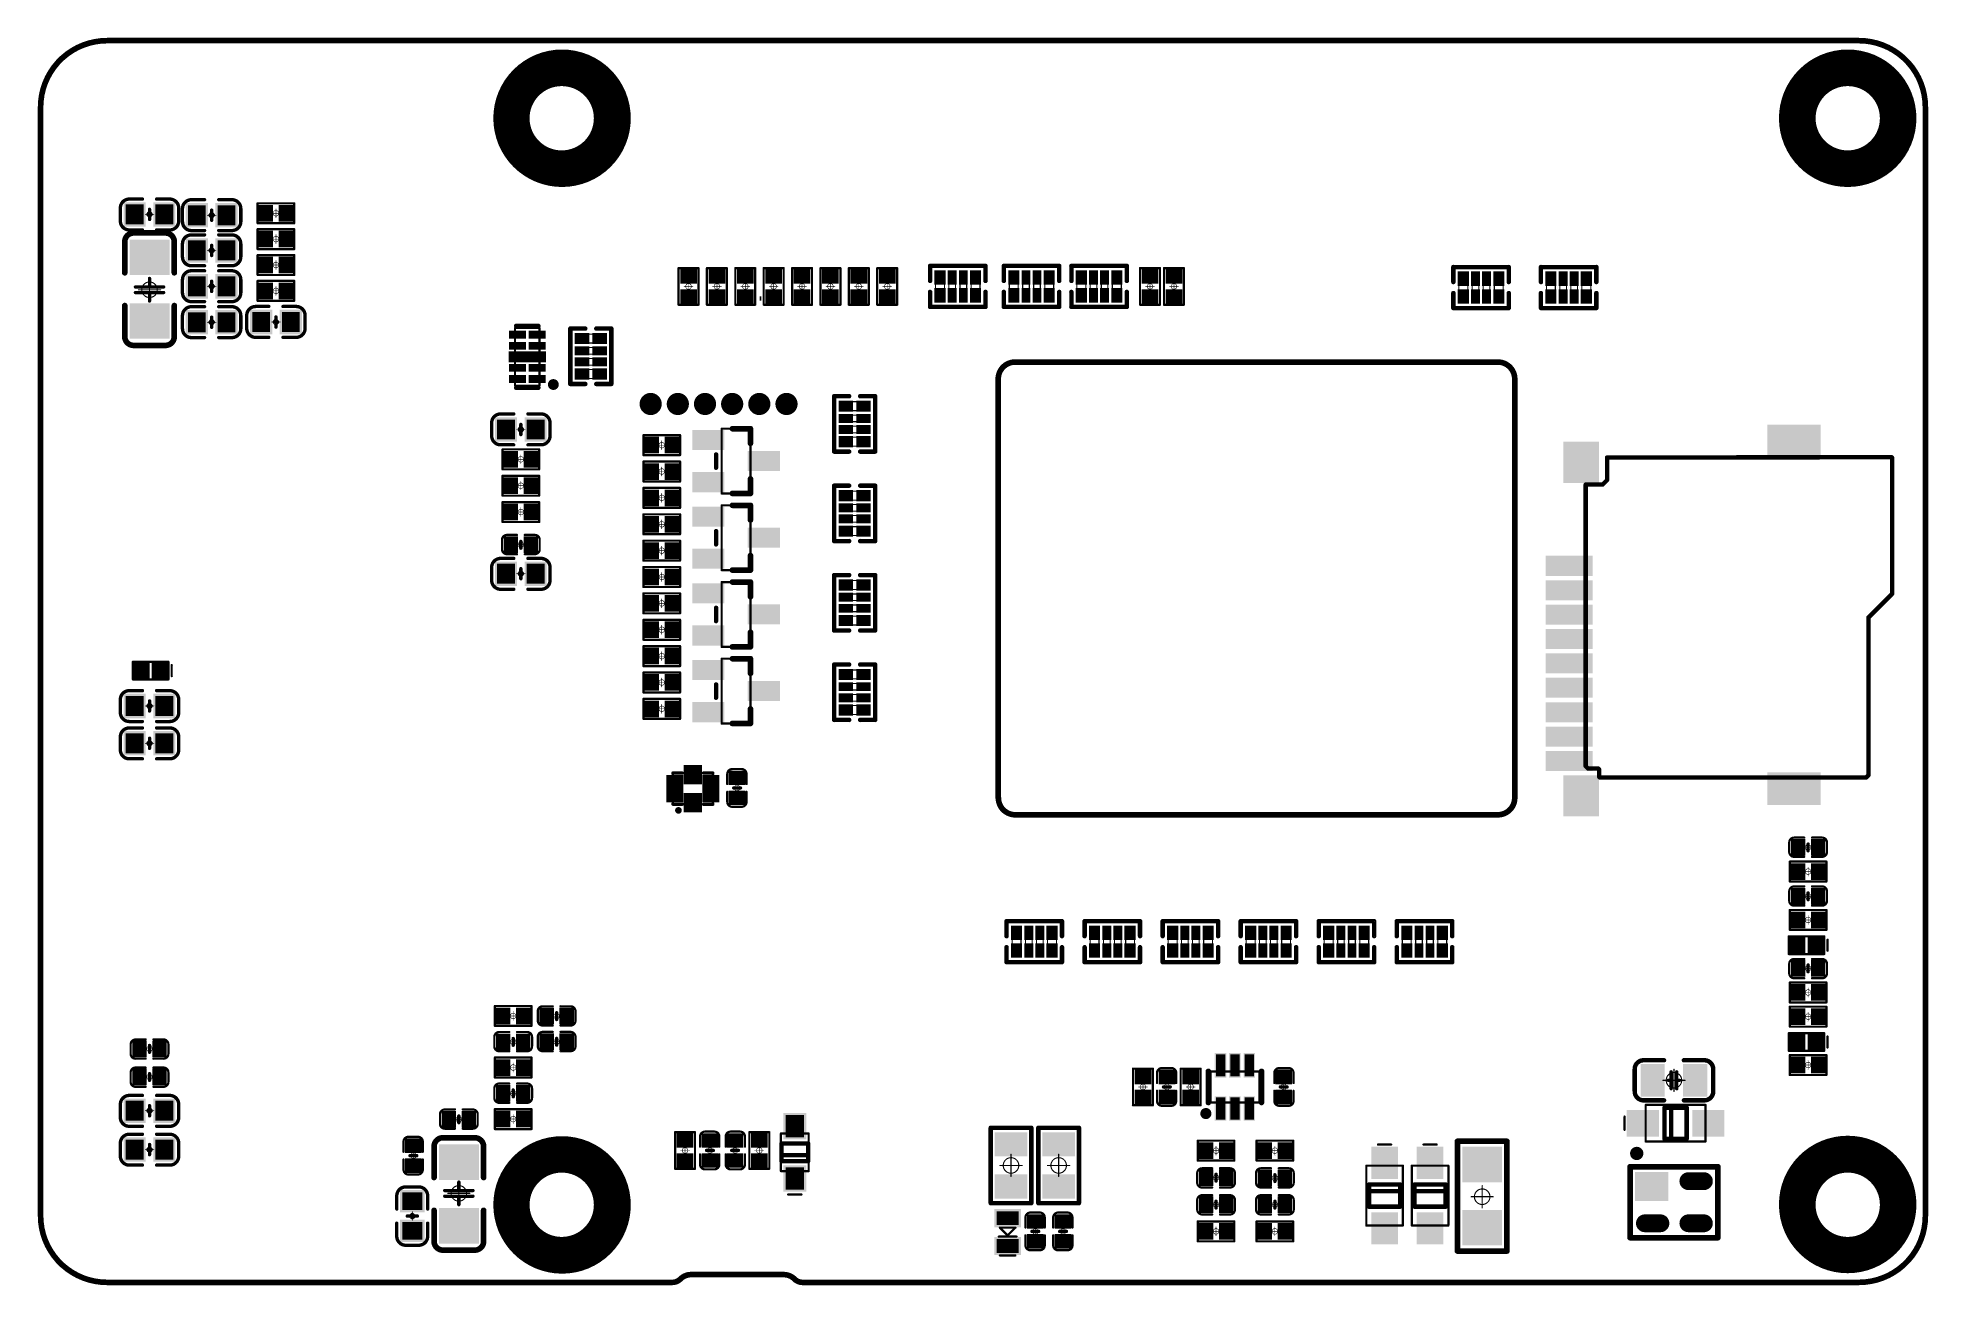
# Model space of a CAD drawing. Header units: millimetres. Extents: x 5.37 to 8.73, y 4.04 to 6.26.
import ezdxf

# ---------------------------------------------------------------- set-up
doc = ezdxf.new("R2010")
doc.units = ezdxf.units.MM
doc.header["$MEASUREMENT"] = 0
for name, color, linetype in [('BottomLayer', 5, 'Continuous'), ('BottomOverlay', 54, 'Continuous'), ('BottomPaste', 16, 'Continuous'), ('BottomSolder', 6, 'Continuous'), ('KeepOutLayer', 6, 'Continuous'), ('Mechanical13', 56, 'Continuous'), ('Mechanical15', 56, 'Continuous')]:
    doc.layers.add(name, color=color, linetype=linetype)

# ---------------------------------------------------------------- blocks, each defined once
blk = doc.blocks.new('SOT_143_B_1')
at = {"layer": 'BottomLayer', "const_width": 0.0236}
for points in [[(-0.0531, 0.0374), (-0.0256, 0.0374)], [(0.024, 0.0374), (0.0516, 0.0374)], [(-0.0531, -0.0374), (-0.0256, -0.0374)]]:
    blk.add_lwpolyline(points, dxfattribs=at)
at = {"layer": 'BottomLayer', "const_width": 0.0118}
for points in [[(-0.0591, 0.0374, 1), (-0.0472, 0.0374, 1)], [(-0.0315, 0.0374, 1), (-0.0197, 0.0374, 1)], [(0.0181, 0.0374, 1), (0.0299, 0.0374, 1)], [(0.0457, 0.0374, 1), (0.0575, 0.0374, 1)], [(-0.0591, -0.0374, 1), (-0.0472, -0.0374, 1)], [(-0.0315, -0.0374, 1), (-0.0197, -0.0374, 1)]]:
    blk.add_lwpolyline(points, format="xyb", close=True, dxfattribs=at)
at = {"layer": 'BottomLayer'}
blk.add_solid([(0.065, -0.0063), (0.0138, -0.0063), (0.065, -0.0496), (0.0138, -0.0496)], dxfattribs=at)
at = {"layer": 'BottomOverlay', "const_width": 0.01}
for points in [[(0.078, 0.063), (-0.078, 0.063)], [(-0.078, 0.063), (-0.078, -0.063)], [(0.078, 0.063), (0.078, -0.063)], [(0.078, -0.063), (-0.078, -0.063)]]:
    blk.add_lwpolyline(points, dxfattribs=at)
at = {"layer": 'BottomOverlay'}
for points, const_width in [([(-0.0805, 0.063, 1), (-0.0755, 0.063, 1)], 0.005), ([(-0.0805, 0.063, 1), (-0.0755, 0.063, 1)], 0.005), ([(0.0755, 0.063, 1), (0.0805, 0.063, 1)], 0.005), ([(0.0755, 0.063, 1), (0.0805, 0.063, 1)], 0.005), ([(-0.0805, -0.063, 1), (-0.0755, -0.063, 1)], 0.005), ([(-0.0805, -0.063, 1), (-0.0755, -0.063, 1)], 0.005), ([(0.0755, -0.063, 1), (0.0805, -0.063, 1)], 0.005), ([(0.0755, -0.063, 1), (0.0805, -0.063, 1)], 0.005), ([(0.072, -0.0866, 1), (0.0602, -0.0866, 1)], 0.0118), ([(0.0573, -0.0866, 1), (0.0632, -0.0866, 1)], 0.00591), ([(0.0691, -0.0866, 1), (0.075, -0.0866, 1)], 0.00591)]:
    blk.add_lwpolyline(points, format="xyb", close=True, dxfattribs=dict(at, const_width=const_width))
at = {"layer": 'BottomPaste', "const_width": 0.0236}
for points in [[(-0.0531, 0.0374), (-0.0256, 0.0374)], [(0.024, 0.0374), (0.0516, 0.0374)], [(-0.0531, -0.0374), (-0.0256, -0.0374)]]:
    blk.add_lwpolyline(points, dxfattribs=at)
at = {"layer": 'BottomPaste', "const_width": 0.0118}
for points in [[(-0.0591, 0.0374, 1), (-0.0472, 0.0374, 1)], [(-0.0315, 0.0374, 1), (-0.0197, 0.0374, 1)], [(0.0181, 0.0374, 1), (0.0299, 0.0374, 1)], [(0.0457, 0.0374, 1), (0.0575, 0.0374, 1)], [(-0.0591, -0.0374, 1), (-0.0472, -0.0374, 1)], [(-0.0315, -0.0374, 1), (-0.0197, -0.0374, 1)]]:
    blk.add_lwpolyline(points, format="xyb", close=True, dxfattribs=at)
at = {"layer": 'BottomPaste'}
blk.add_solid([(0.065, -0.0063), (0.0138, -0.0063), (0.065, -0.0496), (0.0138, -0.0496)], dxfattribs=at)
at = {"layer": 'BottomSolder', "const_width": 0.0316}
for points in [[(-0.0531, 0.0374), (-0.0256, 0.0374)], [(0.024, 0.0374), (0.0516, 0.0374)], [(-0.0531, -0.0374), (-0.0256, -0.0374)]]:
    blk.add_lwpolyline(points, dxfattribs=at)
at = {"layer": 'BottomSolder', "const_width": 0.0158}
for points in [[(-0.0611, 0.0374, 1), (-0.0452, 0.0374, 1)], [(-0.0335, 0.0374, 1), (-0.0177, 0.0374, 1)], [(0.0161, 0.0374, 1), (0.0319, 0.0374, 1)], [(0.0437, 0.0374, 1), (0.0595, 0.0374, 1)], [(-0.0611, -0.0374, 1), (-0.0452, -0.0374, 1)], [(-0.0335, -0.0374, 1), (-0.0177, -0.0374, 1)]]:
    blk.add_lwpolyline(points, format="xyb", close=True, dxfattribs=at)
at = {"layer": 'BottomSolder'}
blk.add_solid([(0.069, -0.0023), (0.0098, -0.0023), (0.069, -0.0536), (0.0098, -0.0536)], dxfattribs=at)
blk = doc.blocks.new('FSUSB42UMX_B_2')
at = {"layer": 'BottomLayer'}
for points in [[(-0.0112, 0.0207), (-0.0112, 0.0429), (-0.0203, 0.0207), (-0.0203, 0.0429)], [(0.0045, 0.0207), (0.0045, 0.0429), (-0.0045, 0.0207), (-0.0045, 0.0429)], [(0.0203, 0.0207), (0.0203, 0.0429), (0.0112, 0.0207), (0.0112, 0.0429)], [(-0.0117, 0.0033), (-0.0117, 0.0124), (-0.0379, 0.0033), (-0.0379, 0.0124)], [(0.0379, 0.0033), (0.0379, 0.0124), (0.0117, 0.0033), (0.0117, 0.0124)], [(-0.0117, -0.0124), (-0.0117, -0.0033), (-0.0379, -0.0124), (-0.0379, -0.0033)], [(-0.0112, -0.0429), (-0.0112, -0.0207), (-0.0203, -0.0429), (-0.0203, -0.0207)], [(0.0045, -0.0429), (0.0045, -0.0207), (-0.0045, -0.0429), (-0.0045, -0.0207)], [(0.0203, -0.0429), (0.0203, -0.0207), (0.0112, -0.0429), (0.0112, -0.0207)], [(0.0379, -0.0124), (0.0379, -0.0033), (0.0117, -0.0124), (0.0117, -0.0033)]]:
    blk.add_solid(points, dxfattribs=at)
at = {"layer": 'BottomOverlay', "const_width": 0.00598}
for points in [[(-0.0276, 0.0354), (-0.0276, 0.0189)], [(-0.0268, 0.0354), (-0.0276, 0.0354)], [(0.0268, 0.0354), (0.0276, 0.0354)], [(0.0276, 0.0354), (0.0276, 0.0189)], [(-0.0276, -0.0189), (-0.0276, -0.0354)], [(-0.0276, -0.0354), (-0.0268, -0.0354)], [(0.0268, -0.0354), (0.0276, -0.0354)], [(0.0276, -0.0189), (0.0276, -0.0354)]]:
    blk.add_lwpolyline(points, dxfattribs=at)
at = {"layer": 'BottomOverlay'}
for points, const_width in [([(-0.0291, 0.0354, 1), (-0.0261, 0.0354, 1)], 0.00299), ([(-0.0291, 0.0354, 1), (-0.0261, 0.0354, 1)], 0.00299), ([(-0.0283, 0.0354, 1), (-0.0253, 0.0354, 1)], 0.00299), ([(0.0253, 0.0354, 1), (0.0283, 0.0354, 1)], 0.00299), ([(0.0261, 0.0354, 1), (0.0291, 0.0354, 1)], 0.00299), ([(0.0261, 0.0354, 1), (0.0291, 0.0354, 1)], 0.00299), ([(-0.0291, 0.0189, 1), (-0.0261, 0.0189, 1)], 0.00299), ([(0.0261, 0.0189, 1), (0.0291, 0.0189, 1)], 0.00299), ([(-0.0291, -0.0189, 1), (-0.0261, -0.0189, 1)], 0.00299), ([(-0.0291, -0.0354, 1), (-0.0261, -0.0354, 1)], 0.00299), ([(-0.0291, -0.0354, 1), (-0.0261, -0.0354, 1)], 0.00299), ([(-0.0283, -0.0354, 1), (-0.0253, -0.0354, 1)], 0.00299), ([(0.0253, -0.0354, 1), (0.0283, -0.0354, 1)], 0.00299), ([(0.0261, -0.0189, 1), (0.0291, -0.0189, 1)], 0.00299), ([(0.0261, -0.0354, 1), (0.0291, -0.0354, 1)], 0.00299), ([(0.0261, -0.0354, 1), (0.0291, -0.0354, 1)], 0.00299), ([(0.0415, -0.0256, 1), (0.0356, -0.0256, 1)], 0.00591), ([(0.0342, -0.0256, 1), (0.0371, -0.0256, 1)], 0.00295), ([(0.0401, -0.0256, 1), (0.043, -0.0256, 1)], 0.00295)]:
    blk.add_lwpolyline(points, format="xyb", close=True, dxfattribs=dict(at, const_width=const_width))
at = {"layer": 'BottomPaste'}
for points in [[(-0.0112, 0.0207), (-0.0112, 0.0429), (-0.0203, 0.0207), (-0.0203, 0.0429)], [(0.0045, 0.0207), (0.0045, 0.0429), (-0.0045, 0.0207), (-0.0045, 0.0429)], [(0.0203, 0.0207), (0.0203, 0.0429), (0.0112, 0.0207), (0.0112, 0.0429)], [(-0.0117, 0.0033), (-0.0117, 0.0124), (-0.0379, 0.0033), (-0.0379, 0.0124)], [(0.0379, 0.0033), (0.0379, 0.0124), (0.0117, 0.0033), (0.0117, 0.0124)], [(-0.0117, -0.0124), (-0.0117, -0.0033), (-0.0379, -0.0124), (-0.0379, -0.0033)], [(-0.0112, -0.0429), (-0.0112, -0.0207), (-0.0203, -0.0429), (-0.0203, -0.0207)], [(0.0045, -0.0429), (0.0045, -0.0207), (-0.0045, -0.0429), (-0.0045, -0.0207)], [(0.0203, -0.0429), (0.0203, -0.0207), (0.0112, -0.0429), (0.0112, -0.0207)], [(0.0379, -0.0124), (0.0379, -0.0033), (0.0117, -0.0124), (0.0117, -0.0033)]]:
    blk.add_solid(points, dxfattribs=at)
at = {"layer": 'BottomSolder'}
for points in [[(-0.0072, 0.0167), (-0.0072, 0.0469), (-0.0243, 0.0167), (-0.0243, 0.0469)], [(0.0085, 0.0167), (0.0085, 0.0469), (-0.0085, 0.0167), (-0.0085, 0.0469)], [(0.0243, 0.0167), (0.0243, 0.0469), (0.0072, 0.0167), (0.0072, 0.0469)], [(-0.0077, -0.0007), (-0.0077, 0.0164), (-0.0419, -0.0007), (-0.0419, 0.0164)], [(-0.0077, -0.0164), (-0.0077, 0.0007), (-0.0419, -0.0164), (-0.0419, 0.0007)], [(0.0419, -0.0007), (0.0419, 0.0164), (0.0077, -0.0007), (0.0077, 0.0164)], [(0.0419, -0.0164), (0.0419, 0.0007), (0.0077, -0.0164), (0.0077, 0.0007)], [(-0.0072, -0.0469), (-0.0072, -0.0167), (-0.0243, -0.0469), (-0.0243, -0.0167)], [(0.0085, -0.0469), (0.0085, -0.0167), (-0.0085, -0.0469), (-0.0085, -0.0167)], [(0.0243, -0.0469), (0.0243, -0.0167), (0.0072, -0.0469), (0.0072, -0.0167)]]:
    blk.add_solid(points, dxfattribs=at)
at = {"layer": 'Mechanical15'}
for points, const_width in [([(0.0384, -0.0079, 1), (0.0325, -0.0079, 1)], 0.00591), ([(0.031, -0.0079, 1), (0.034, -0.0079, 1)], 0.00295), ([(0.0369, -0.0079, 1), (0.0399, -0.0079, 1)], 0.00295)]:
    blk.add_lwpolyline(points, format="xyb", close=True, dxfattribs=dict(at, const_width=const_width))
blk = doc.blocks.new('DFN1610_B_3')
at = {"layer": 'BottomLayer'}
for points in [[(-0.0368, -0.0197), (-0.0124, -0.0197), (-0.0368, 0.0197), (-0.0124, 0.0197)], [(0.0124, -0.0197), (0.0368, -0.0197), (0.0124, 0.0197), (0.0368, 0.0197)]]:
    blk.add_solid(points, dxfattribs=at)
at = {"layer": 'BottomOverlay', "const_width": 0.00394}
for points in [[(-0.0413, -0.0138), (-0.0413, 0.0138)], [(-0.0079, -0.0157), (-0.0079, 0.0157)], [(-0.0059, 0), (0.0079, 0.0138)], [(0.0079, -0.0138), (-0.0059, 0)], [(0.0079, -0.0138), (0.0079, 0.0138)]]:
    blk.add_lwpolyline(points, dxfattribs=at)
at = {"layer": 'BottomOverlay', "const_width": 0.00197}
for points in [[(-0.0423, 0.0138, 1), (-0.0404, 0.0138, 1)], [(-0.0089, 0.0157, 1), (-0.0069, 0.0157, 1)], [(-0.0069, 0, 1), (-0.0049, 0, 1)], [(-0.0069, 0, 1), (-0.0049, 0, 1)], [(0.0069, 0.0138, 1), (0.0089, 0.0138, 1)], [(0.0069, 0.0138, 1), (0.0089, 0.0138, 1)], [(-0.0423, -0.0138, 1), (-0.0404, -0.0138, 1)], [(-0.0089, -0.0157, 1), (-0.0069, -0.0157, 1)], [(0.0069, -0.0138, 1), (0.0089, -0.0138, 1)], [(0.0069, -0.0138, 1), (0.0089, -0.0138, 1)]]:
    blk.add_lwpolyline(points, format="xyb", close=True, dxfattribs=at)
at = {"layer": 'BottomPaste'}
for points in [[(-0.0368, -0.0197), (-0.0124, -0.0197), (-0.0368, 0.0197), (-0.0124, 0.0197)], [(0.0124, -0.0197), (0.0368, -0.0197), (0.0124, 0.0197), (0.0368, 0.0197)]]:
    blk.add_solid(points, dxfattribs=at)
at = {"layer": 'BottomSolder'}
for points in [[(-0.0408, -0.0237), (-0.0084, -0.0237), (-0.0408, 0.0237), (-0.0084, 0.0237)], [(0.0084, -0.0237), (0.0408, -0.0237), (0.0084, 0.0237), (0.0408, 0.0237)]]:
    blk.add_solid(points, dxfattribs=at)
blk = doc.blocks.new('SOT_363_B_4')
at = {"layer": 'BottomLayer'}
for points in [[(-0.0581, 0.0339), (-0.0581, 0.0173), (-0.0187, 0.0339), (-0.0187, 0.0173)], [(0.0581, 0.0173), (0.0581, 0.0339), (0.0187, 0.0173), (0.0187, 0.0339)], [(-0.0187, -0.0083), (-0.0187, 0.0083), (-0.0581, -0.0083), (-0.0581, 0.0083)], [(0.0581, -0.0083), (0.0581, 0.0083), (0.0187, -0.0083), (0.0187, 0.0083)], [(-0.0581, -0.0173), (-0.0581, -0.0339), (-0.0187, -0.0173), (-0.0187, -0.0339)], [(0.0581, -0.0339), (0.0581, -0.0173), (0.0187, -0.0339), (0.0187, -0.0173)]]:
    blk.add_solid(points, dxfattribs=at)
at = {"layer": 'BottomOverlay', "const_width": 0.01}
for points in [[(-0.0276, 0.0472), (0.0276, 0.0472)], [(0.0276, -0.0472), (-0.0276, -0.0472)]]:
    blk.add_lwpolyline(points, dxfattribs=at)
at = {"layer": 'BottomOverlay'}
for points, const_width in [([(-0.0301, 0.0472, 1), (-0.0251, 0.0472, 1)], 0.005), ([(0.0251, 0.0472, 1), (0.0301, 0.0472, 1)], 0.005), ([(-0.0301, -0.0472, 1), (-0.0251, -0.0472, 1)], 0.005), ([(0.0251, -0.0472, 1), (0.0301, -0.0472, 1)], 0.005), ([(0.0522, -0.0516, 1), (0.0423, -0.0516, 1)], 0.00984), ([(0.0399, -0.0516, 1), (0.0448, -0.0516, 1)], 0.00492), ([(0.0497, -0.0516, 1), (0.0546, -0.0516, 1)], 0.00492)]:
    blk.add_lwpolyline(points, format="xyb", close=True, dxfattribs=dict(at, const_width=const_width))
at = {"layer": 'BottomPaste'}
for points in [[(-0.0581, 0.0339), (-0.0581, 0.0173), (-0.0187, 0.0339), (-0.0187, 0.0173)], [(0.0581, 0.0173), (0.0581, 0.0339), (0.0187, 0.0173), (0.0187, 0.0339)], [(-0.0187, -0.0083), (-0.0187, 0.0083), (-0.0581, -0.0083), (-0.0581, 0.0083)], [(0.0581, -0.0083), (0.0581, 0.0083), (0.0187, -0.0083), (0.0187, 0.0083)], [(-0.0581, -0.0173), (-0.0581, -0.0339), (-0.0187, -0.0173), (-0.0187, -0.0339)], [(0.0581, -0.0339), (0.0581, -0.0173), (0.0187, -0.0339), (0.0187, -0.0173)]]:
    blk.add_solid(points, dxfattribs=at)
at = {"layer": 'BottomSolder'}
for points in [[(-0.0601, 0.0359), (-0.0601, 0.0153), (-0.0167, 0.0359), (-0.0167, 0.0153)], [(0.0601, 0.0153), (0.0601, 0.0359), (0.0167, 0.0153), (0.0167, 0.0359)], [(-0.0167, -0.0103), (-0.0167, 0.0103), (-0.0601, -0.0103), (-0.0601, 0.0103)], [(0.0601, -0.0103), (0.0601, 0.0103), (0.0167, -0.0103), (0.0167, 0.0103)], [(-0.0601, -0.0153), (-0.0601, -0.0359), (-0.0167, -0.0153), (-0.0167, -0.0359)], [(0.0601, -0.0359), (0.0601, -0.0153), (0.0167, -0.0359), (0.0167, -0.0153)]]:
    blk.add_solid(points, dxfattribs=at)
at = {"layer": 'Mechanical13', "const_width": 0.00394}
for points in [[(-0.0276, 0.0433), (-0.0276, -0.0433)], [(-0.0276, 0.0433), (0.0276, 0.0433)], [(0.0276, 0.0433), (0.0276, -0.0433)], [(-0.0276, -0.0433), (0.0276, -0.0433)]]:
    blk.add_lwpolyline(points, dxfattribs=at)
at = {"layer": 'Mechanical13', "const_width": 0.00197}
for points in [[(-0.0285, 0.0433, 1), (-0.0266, 0.0433, 1)], [(-0.0285, 0.0433, 1), (-0.0266, 0.0433, 1)], [(0.0266, 0.0433, 1), (0.0285, 0.0433, 1)], [(0.0266, 0.0433, 1), (0.0285, 0.0433, 1)], [(-0.0285, -0.0433, 1), (-0.0266, -0.0433, 1)], [(-0.0285, -0.0433, 1), (-0.0266, -0.0433, 1)], [(0.0266, -0.0433, 1), (0.0285, -0.0433, 1)], [(0.0266, -0.0433, 1), (0.0285, -0.0433, 1)]]:
    blk.add_lwpolyline(points, format="xyb", close=True, dxfattribs=at)
blk = doc.blocks.new('TEST_B_5')
at = {"layer": 'BottomLayer', "const_width": 0.0138}
blk.add_lwpolyline([(-0.0069, 0, 1), (0.0069, 0, 1)], format="xyb", close=True, dxfattribs=at)
at = {"layer": 'BottomOverlay'}
for points, const_width in [([(0.0177, 0, 1), (-0.0177, 0, 1)], 0.00394), ([(-0.0187, 0, 1), (-0.0167, 0, 1)], 0.00197), ([(0.0167, 0, 1), (0.0187, 0, 1)], 0.00197)]:
    blk.add_lwpolyline(points, format="xyb", close=True, dxfattribs=dict(at, const_width=const_width))
at = {"layer": 'BottomPaste', "const_width": 0.0138}
blk.add_lwpolyline([(-0.0069, 0, 1), (0.0069, 0, 1)], format="xyb", close=True, dxfattribs=at)
at = {"layer": 'BottomSolder', "const_width": 0.0157}
blk.add_lwpolyline([(-0.0079, 0, 1), (0.0079, 0, 1)], format="xyb", close=True, dxfattribs=at)
blk = doc.blocks.new('TEST_B_6')
at = {"layer": 'BottomLayer', "const_width": 0.0138}
blk.add_lwpolyline([(-0.0069, 0, 1), (0.0069, 0, 1)], format="xyb", close=True, dxfattribs=at)
at = {"layer": 'BottomOverlay'}
for points, const_width in [([(0.0177, 0, 1), (-0.0177, 0, 1)], 0.00394), ([(-0.0187, 0, 1), (-0.0167, 0, 1)], 0.00197), ([(0.0167, 0, 1), (0.0187, 0, 1)], 0.00197)]:
    blk.add_lwpolyline(points, format="xyb", close=True, dxfattribs=dict(at, const_width=const_width))
at = {"layer": 'BottomPaste', "const_width": 0.0138}
blk.add_lwpolyline([(-0.0069, 0, 1), (0.0069, 0, 1)], format="xyb", close=True, dxfattribs=at)
at = {"layer": 'BottomSolder', "const_width": 0.0157}
blk.add_lwpolyline([(-0.0079, 0, 1), (0.0079, 0, 1)], format="xyb", close=True, dxfattribs=at)
blk = doc.blocks.new('TEST_B_7')
at = {"layer": 'BottomLayer', "const_width": 0.0138}
blk.add_lwpolyline([(-0.0069, 0, 1), (0.0069, 0, 1)], format="xyb", close=True, dxfattribs=at)
at = {"layer": 'BottomOverlay'}
for points, const_width in [([(0.0177, 0, 1), (-0.0177, 0, 1)], 0.00394), ([(-0.0187, 0, 1), (-0.0167, 0, 1)], 0.00197), ([(0.0167, 0, 1), (0.0187, 0, 1)], 0.00197)]:
    blk.add_lwpolyline(points, format="xyb", close=True, dxfattribs=dict(at, const_width=const_width))
at = {"layer": 'BottomPaste', "const_width": 0.0138}
blk.add_lwpolyline([(-0.0069, 0, 1), (0.0069, 0, 1)], format="xyb", close=True, dxfattribs=at)
at = {"layer": 'BottomSolder', "const_width": 0.0157}
blk.add_lwpolyline([(-0.0079, 0, 1), (0.0079, 0, 1)], format="xyb", close=True, dxfattribs=at)
blk = doc.blocks.new('TEST_B_8')
at = {"layer": 'BottomLayer', "const_width": 0.0138}
blk.add_lwpolyline([(-0.0069, 0, 1), (0.0069, 0, 1)], format="xyb", close=True, dxfattribs=at)
at = {"layer": 'BottomOverlay'}
for points, const_width in [([(0.0177, 0, 1), (-0.0177, 0, 1)], 0.00394), ([(-0.0187, 0, 1), (-0.0167, 0, 1)], 0.00197), ([(0.0167, 0, 1), (0.0187, 0, 1)], 0.00197)]:
    blk.add_lwpolyline(points, format="xyb", close=True, dxfattribs=dict(at, const_width=const_width))
at = {"layer": 'BottomPaste', "const_width": 0.0138}
blk.add_lwpolyline([(-0.0069, 0, 1), (0.0069, 0, 1)], format="xyb", close=True, dxfattribs=at)
at = {"layer": 'BottomSolder', "const_width": 0.0157}
blk.add_lwpolyline([(-0.0079, 0, 1), (0.0079, 0, 1)], format="xyb", close=True, dxfattribs=at)
blk = doc.blocks.new('TEST_B_9')
at = {"layer": 'BottomLayer', "const_width": 0.0138}
blk.add_lwpolyline([(-0.0069, 0, 1), (0.0069, 0, 1)], format="xyb", close=True, dxfattribs=at)
at = {"layer": 'BottomOverlay'}
for points, const_width in [([(0.0177, 0, 1), (-0.0177, 0, 1)], 0.00394), ([(-0.0187, 0, 1), (-0.0167, 0, 1)], 0.00197), ([(0.0167, 0, 1), (0.0187, 0, 1)], 0.00197)]:
    blk.add_lwpolyline(points, format="xyb", close=True, dxfattribs=dict(at, const_width=const_width))
at = {"layer": 'BottomPaste', "const_width": 0.0138}
blk.add_lwpolyline([(-0.0069, 0, 1), (0.0069, 0, 1)], format="xyb", close=True, dxfattribs=at)
at = {"layer": 'BottomSolder', "const_width": 0.0157}
blk.add_lwpolyline([(-0.0079, 0, 1), (0.0079, 0, 1)], format="xyb", close=True, dxfattribs=at)
blk = doc.blocks.new('TEST_B_10')
at = {"layer": 'BottomLayer', "const_width": 0.0138}
blk.add_lwpolyline([(-0.0069, 0, 1), (0.0069, 0, 1)], format="xyb", close=True, dxfattribs=at)
at = {"layer": 'BottomOverlay'}
for points, const_width in [([(0.0177, 0, 1), (-0.0177, 0, 1)], 0.00394), ([(-0.0187, 0, 1), (-0.0167, 0, 1)], 0.00197), ([(0.0167, 0, 1), (0.0187, 0, 1)], 0.00197)]:
    blk.add_lwpolyline(points, format="xyb", close=True, dxfattribs=dict(at, const_width=const_width))
at = {"layer": 'BottomPaste', "const_width": 0.0138}
blk.add_lwpolyline([(-0.0069, 0, 1), (0.0069, 0, 1)], format="xyb", close=True, dxfattribs=at)
at = {"layer": 'BottomSolder', "const_width": 0.0157}
blk.add_lwpolyline([(-0.0079, 0, 1), (0.0079, 0, 1)], format="xyb", close=True, dxfattribs=at)
blk = doc.blocks.new('R0402_B_11')
at = {"layer": 'BottomLayer'}
for points in [[(-0.0266, -0.0108), (-0.0089, -0.0108), (-0.0266, 0.0108), (-0.0089, 0.0108)], [(0.0089, -0.0108), (0.0266, -0.0108), (0.0089, 0.0108), (0.0266, 0.0108)]]:
    blk.add_solid(points, dxfattribs=at)
at = {"layer": 'BottomOverlay', "const_width": 0.00394}
for points in [[(-0.0325, -0.0177), (-0.0325, 0.0177)], [(0.0325, 0.0177), (-0.0325, 0.0177)], [(0.0325, 0.0177), (0.0325, -0.0177)], [(0.0325, -0.0177), (-0.0325, -0.0177)]]:
    blk.add_lwpolyline(points, dxfattribs=at)
at = {"layer": 'BottomOverlay', "const_width": 0.00197}
for points in [[(-0.0335, 0.0177, 1), (-0.0315, 0.0177, 1)], [(-0.0335, 0.0177, 1), (-0.0315, 0.0177, 1)], [(0.0315, 0.0177, 1), (0.0335, 0.0177, 1)], [(0.0315, 0.0177, 1), (0.0335, 0.0177, 1)], [(-0.0335, -0.0177, 1), (-0.0315, -0.0177, 1)], [(-0.0335, -0.0177, 1), (-0.0315, -0.0177, 1)], [(0.0315, -0.0177, 1), (0.0335, -0.0177, 1)], [(0.0315, -0.0177, 1), (0.0335, -0.0177, 1)]]:
    blk.add_lwpolyline(points, format="xyb", close=True, dxfattribs=at)
at = {"layer": 'BottomPaste'}
for points in [[(-0.0266, -0.0108), (-0.0089, -0.0108), (-0.0266, 0.0108), (-0.0089, 0.0108)], [(0.0089, -0.0108), (0.0266, -0.0108), (0.0089, 0.0108), (0.0266, 0.0108)]]:
    blk.add_solid(points, dxfattribs=at)
at = {"layer": 'BottomSolder'}
for points in [[(-0.0306, -0.0148), (-0.0049, -0.0148), (-0.0306, 0.0148), (-0.0049, 0.0148)], [(0.0049, -0.0148), (0.0306, -0.0148), (0.0049, 0.0148), (0.0306, 0.0148)]]:
    blk.add_solid(points, dxfattribs=at)
at = {"layer": 'Mechanical15', "const_width": 0.001}
for points in [[(0.0079, 0), (-0.0079, 0)], [(0, 0.0079), (0, -0.0079)]]:
    blk.add_lwpolyline(points, dxfattribs=at)
at = {"layer": 'Mechanical15'}
for points, const_width in [([(-0.0081, 0, 1), (-0.0076, 0, 1)], 0.0005), ([(0.005, 0, 1), (-0.005, 0, 1)], 0.001), ([(-0.0053, 0, 1), (-0.0047, 0, 1)], 0.0005), ([(-0.0003, 0.0079, 1), (0.0003, 0.0079, 1)], 0.0005), ([(0.0047, 0, 1), (0.0053, 0, 1)], 0.0005), ([(0.0076, 0, 1), (0.0081, 0, 1)], 0.0005), ([(-0.0003, -0.0079, 1), (0.0003, -0.0079, 1)], 0.0005)]:
    blk.add_lwpolyline(points, format="xyb", close=True, dxfattribs=dict(at, const_width=const_width))
blk = doc.blocks.new('R0402_B_12')
at = {"layer": 'BottomLayer'}
for points in [[(-0.0266, -0.0108), (-0.0089, -0.0108), (-0.0266, 0.0108), (-0.0089, 0.0108)], [(0.0089, -0.0108), (0.0266, -0.0108), (0.0089, 0.0108), (0.0266, 0.0108)]]:
    blk.add_solid(points, dxfattribs=at)
at = {"layer": 'BottomOverlay', "const_width": 0.00394}
for points in [[(-0.0325, -0.0177), (-0.0325, 0.0177)], [(0.0325, 0.0177), (-0.0325, 0.0177)], [(0.0325, 0.0177), (0.0325, -0.0177)], [(0.0325, -0.0177), (-0.0325, -0.0177)]]:
    blk.add_lwpolyline(points, dxfattribs=at)
at = {"layer": 'BottomOverlay', "const_width": 0.00197}
for points in [[(-0.0335, 0.0177, 1), (-0.0315, 0.0177, 1)], [(-0.0335, 0.0177, 1), (-0.0315, 0.0177, 1)], [(0.0315, 0.0177, 1), (0.0335, 0.0177, 1)], [(0.0315, 0.0177, 1), (0.0335, 0.0177, 1)], [(-0.0335, -0.0177, 1), (-0.0315, -0.0177, 1)], [(-0.0335, -0.0177, 1), (-0.0315, -0.0177, 1)], [(0.0315, -0.0177, 1), (0.0335, -0.0177, 1)], [(0.0315, -0.0177, 1), (0.0335, -0.0177, 1)]]:
    blk.add_lwpolyline(points, format="xyb", close=True, dxfattribs=at)
at = {"layer": 'BottomPaste'}
for points in [[(-0.0266, -0.0108), (-0.0089, -0.0108), (-0.0266, 0.0108), (-0.0089, 0.0108)], [(0.0089, -0.0108), (0.0266, -0.0108), (0.0089, 0.0108), (0.0266, 0.0108)]]:
    blk.add_solid(points, dxfattribs=at)
at = {"layer": 'BottomSolder'}
for points in [[(-0.0306, -0.0148), (-0.0049, -0.0148), (-0.0306, 0.0148), (-0.0049, 0.0148)], [(0.0049, -0.0148), (0.0306, -0.0148), (0.0049, 0.0148), (0.0306, 0.0148)]]:
    blk.add_solid(points, dxfattribs=at)
at = {"layer": 'Mechanical15', "const_width": 0.001}
for points in [[(0.0079, 0), (-0.0079, 0)], [(0, 0.0079), (0, -0.0079)]]:
    blk.add_lwpolyline(points, dxfattribs=at)
at = {"layer": 'Mechanical15'}
for points, const_width in [([(-0.0081, 0, 1), (-0.0076, 0, 1)], 0.0005), ([(0.005, 0, 1), (-0.005, 0, 1)], 0.001), ([(-0.0053, 0, 1), (-0.0047, 0, 1)], 0.0005), ([(-0.0003, 0.0079, 1), (0.0003, 0.0079, 1)], 0.0005), ([(0.0047, 0, 1), (0.0053, 0, 1)], 0.0005), ([(0.0076, 0, 1), (0.0081, 0, 1)], 0.0005), ([(-0.0003, -0.0079, 1), (0.0003, -0.0079, 1)], 0.0005)]:
    blk.add_lwpolyline(points, format="xyb", close=True, dxfattribs=dict(at, const_width=const_width))
blk = doc.blocks.new('R0402_B_13')
at = {"layer": 'BottomLayer'}
for points in [[(-0.0266, -0.0108), (-0.0089, -0.0108), (-0.0266, 0.0108), (-0.0089, 0.0108)], [(0.0089, -0.0108), (0.0266, -0.0108), (0.0089, 0.0108), (0.0266, 0.0108)]]:
    blk.add_solid(points, dxfattribs=at)
at = {"layer": 'BottomOverlay', "const_width": 0.00394}
for points in [[(-0.0325, -0.0177), (-0.0325, 0.0177)], [(-0.0325, 0.0177), (0.0325, 0.0177)], [(0.0325, -0.0177), (0.0325, 0.0177)], [(-0.0325, -0.0177), (0.0325, -0.0177)]]:
    blk.add_lwpolyline(points, dxfattribs=at)
at = {"layer": 'BottomOverlay', "const_width": 0.00197}
for points in [[(-0.0335, 0.0177, 1), (-0.0315, 0.0177, 1)], [(-0.0335, 0.0177, 1), (-0.0315, 0.0177, 1)], [(0.0315, 0.0177, 1), (0.0335, 0.0177, 1)], [(0.0315, 0.0177, 1), (0.0335, 0.0177, 1)], [(-0.0335, -0.0177, 1), (-0.0315, -0.0177, 1)], [(-0.0335, -0.0177, 1), (-0.0315, -0.0177, 1)], [(0.0315, -0.0177, 1), (0.0335, -0.0177, 1)], [(0.0315, -0.0177, 1), (0.0335, -0.0177, 1)]]:
    blk.add_lwpolyline(points, format="xyb", close=True, dxfattribs=at)
at = {"layer": 'BottomPaste'}
for points in [[(-0.0266, -0.0108), (-0.0089, -0.0108), (-0.0266, 0.0108), (-0.0089, 0.0108)], [(0.0089, -0.0108), (0.0266, -0.0108), (0.0089, 0.0108), (0.0266, 0.0108)]]:
    blk.add_solid(points, dxfattribs=at)
at = {"layer": 'BottomSolder'}
for points in [[(-0.0306, -0.0148), (-0.0049, -0.0148), (-0.0306, 0.0148), (-0.0049, 0.0148)], [(0.0049, -0.0148), (0.0306, -0.0148), (0.0049, 0.0148), (0.0306, 0.0148)]]:
    blk.add_solid(points, dxfattribs=at)
at = {"layer": 'Mechanical15', "const_width": 0.001}
for points in [[(-0.0079, 0), (0.0079, 0)], [(0, -0.0079), (0, 0.0079)]]:
    blk.add_lwpolyline(points, dxfattribs=at)
at = {"layer": 'Mechanical15'}
for points, const_width in [([(-0.0081, 0, 1), (-0.0076, 0, 1)], 0.0005), ([(0.005, 0, 1), (-0.005, 0, 1)], 0.001), ([(-0.0053, 0, 1), (-0.0047, 0, 1)], 0.0005), ([(-0.0003, 0.0079, 1), (0.0003, 0.0079, 1)], 0.0005), ([(0.0047, 0, 1), (0.0053, 0, 1)], 0.0005), ([(0.0076, 0, 1), (0.0081, 0, 1)], 0.0005), ([(-0.0003, -0.0079, 1), (0.0003, -0.0079, 1)], 0.0005)]:
    blk.add_lwpolyline(points, format="xyb", close=True, dxfattribs=dict(at, const_width=const_width))
blk = doc.blocks.new('R0402_B_14')
at = {"layer": 'BottomLayer'}
for points in [[(-0.0266, -0.0108), (-0.0089, -0.0108), (-0.0266, 0.0108), (-0.0089, 0.0108)], [(0.0089, -0.0108), (0.0266, -0.0108), (0.0089, 0.0108), (0.0266, 0.0108)]]:
    blk.add_solid(points, dxfattribs=at)
at = {"layer": 'BottomOverlay', "const_width": 0.00394}
for points in [[(-0.0325, -0.0177), (-0.0325, 0.0177)], [(-0.0325, 0.0177), (0.0325, 0.0177)], [(0.0325, -0.0177), (0.0325, 0.0177)], [(-0.0325, -0.0177), (0.0325, -0.0177)]]:
    blk.add_lwpolyline(points, dxfattribs=at)
at = {"layer": 'BottomOverlay', "const_width": 0.00197}
for points in [[(-0.0335, 0.0177, 1), (-0.0315, 0.0177, 1)], [(-0.0335, 0.0177, 1), (-0.0315, 0.0177, 1)], [(0.0315, 0.0177, 1), (0.0335, 0.0177, 1)], [(0.0315, 0.0177, 1), (0.0335, 0.0177, 1)], [(-0.0335, -0.0177, 1), (-0.0315, -0.0177, 1)], [(-0.0335, -0.0177, 1), (-0.0315, -0.0177, 1)], [(0.0315, -0.0177, 1), (0.0335, -0.0177, 1)], [(0.0315, -0.0177, 1), (0.0335, -0.0177, 1)]]:
    blk.add_lwpolyline(points, format="xyb", close=True, dxfattribs=at)
at = {"layer": 'BottomPaste'}
for points in [[(-0.0266, -0.0108), (-0.0089, -0.0108), (-0.0266, 0.0108), (-0.0089, 0.0108)], [(0.0089, -0.0108), (0.0266, -0.0108), (0.0089, 0.0108), (0.0266, 0.0108)]]:
    blk.add_solid(points, dxfattribs=at)
at = {"layer": 'BottomSolder'}
for points in [[(-0.0306, -0.0148), (-0.0049, -0.0148), (-0.0306, 0.0148), (-0.0049, 0.0148)], [(0.0049, -0.0148), (0.0306, -0.0148), (0.0049, 0.0148), (0.0306, 0.0148)]]:
    blk.add_solid(points, dxfattribs=at)
at = {"layer": 'Mechanical15', "const_width": 0.001}
for points in [[(-0.0079, 0), (0.0079, 0)], [(0, -0.0079), (0, 0.0079)]]:
    blk.add_lwpolyline(points, dxfattribs=at)
at = {"layer": 'Mechanical15'}
for points, const_width in [([(-0.0081, 0, 1), (-0.0076, 0, 1)], 0.0005), ([(0.005, 0, 1), (-0.005, 0, 1)], 0.001), ([(-0.0053, 0, 1), (-0.0047, 0, 1)], 0.0005), ([(-0.0003, 0.0079, 1), (0.0003, 0.0079, 1)], 0.0005), ([(0.0047, 0, 1), (0.0053, 0, 1)], 0.0005), ([(0.0076, 0, 1), (0.0081, 0, 1)], 0.0005), ([(-0.0003, -0.0079, 1), (0.0003, -0.0079, 1)], 0.0005)]:
    blk.add_lwpolyline(points, format="xyb", close=True, dxfattribs=dict(at, const_width=const_width))
blk = doc.blocks.new('0402_R_4_B_15')
at = {"layer": 'BottomLayer'}
for points in [[(-0.0236, 0.0049), (-0.0236, 0.0266), (-0.0394, 0.0049), (-0.0394, 0.0266)], [(-0.0039, 0.0049), (-0.0039, 0.0266), (-0.0157, 0.0049), (-0.0157, 0.0266)], [(0.0157, 0.0049), (0.0157, 0.0266), (0.0039, 0.0049), (0.0039, 0.0266)], [(0.0394, 0.0049), (0.0394, 0.0266), (0.0236, 0.0049), (0.0236, 0.0266)], [(-0.0236, -0.0266), (-0.0236, -0.0049), (-0.0394, -0.0266), (-0.0394, -0.0049)], [(-0.0039, -0.0266), (-0.0039, -0.0049), (-0.0157, -0.0266), (-0.0157, -0.0049)], [(0.0157, -0.0266), (0.0157, -0.0049), (0.0039, -0.0266), (0.0039, -0.0049)], [(0.0394, -0.0266), (0.0394, -0.0049), (0.0236, -0.0266), (0.0236, -0.0049)]]:
    blk.add_solid(points, dxfattribs=at)
at = {"layer": 'BottomOverlay', "const_width": 0.00787}
for points in [[(-0.0492, 0.0364), (-0.0492, 0.0098)], [(0.0492, 0.0364), (-0.0492, 0.0364)], [(0.0492, 0.0098), (0.0492, 0.0364)], [(-0.0492, -0.0098), (-0.0492, -0.0364)], [(0.0492, -0.0364), (-0.0492, -0.0364)], [(0.0492, -0.0364), (0.0492, -0.0098)]]:
    blk.add_lwpolyline(points, dxfattribs=at)
at = {"layer": 'BottomOverlay', "const_width": 0.00394}
for points in [[(-0.0512, 0.0364, 1), (-0.0472, 0.0364, 1)], [(-0.0512, 0.0364, 1), (-0.0472, 0.0364, 1)], [(0.0472, 0.0364, 1), (0.0512, 0.0364, 1)], [(0.0472, 0.0364, 1), (0.0512, 0.0364, 1)], [(-0.0512, 0.0098, 1), (-0.0472, 0.0098, 1)], [(0.0472, 0.0098, 1), (0.0512, 0.0098, 1)], [(-0.0512, -0.0098, 1), (-0.0472, -0.0098, 1)], [(-0.0512, -0.0364, 1), (-0.0472, -0.0364, 1)], [(-0.0512, -0.0364, 1), (-0.0472, -0.0364, 1)], [(0.0472, -0.0098, 1), (0.0512, -0.0098, 1)], [(0.0472, -0.0364, 1), (0.0512, -0.0364, 1)], [(0.0472, -0.0364, 1), (0.0512, -0.0364, 1)]]:
    blk.add_lwpolyline(points, format="xyb", close=True, dxfattribs=at)
at = {"layer": 'BottomPaste'}
for points in [[(-0.0236, 0.0049), (-0.0236, 0.0266), (-0.0394, 0.0049), (-0.0394, 0.0266)], [(-0.0039, 0.0049), (-0.0039, 0.0266), (-0.0157, 0.0049), (-0.0157, 0.0266)], [(0.0157, 0.0049), (0.0157, 0.0266), (0.0039, 0.0049), (0.0039, 0.0266)], [(0.0394, 0.0049), (0.0394, 0.0266), (0.0236, 0.0049), (0.0236, 0.0266)], [(-0.0236, -0.0266), (-0.0236, -0.0049), (-0.0394, -0.0266), (-0.0394, -0.0049)], [(-0.0039, -0.0266), (-0.0039, -0.0049), (-0.0157, -0.0266), (-0.0157, -0.0049)], [(0.0157, -0.0266), (0.0157, -0.0049), (0.0039, -0.0266), (0.0039, -0.0049)], [(0.0394, -0.0266), (0.0394, -0.0049), (0.0236, -0.0266), (0.0236, -0.0049)]]:
    blk.add_solid(points, dxfattribs=at)
at = {"layer": 'BottomSolder'}
for points in [[(-0.0216, 0.0029), (-0.0216, 0.0286), (-0.0414, 0.0029), (-0.0414, 0.0286)], [(-0.0019, 0.0029), (-0.0019, 0.0286), (-0.0177, 0.0029), (-0.0177, 0.0286)], [(0.0177, 0.0029), (0.0177, 0.0286), (0.0019, 0.0029), (0.0019, 0.0286)], [(0.0414, 0.0029), (0.0414, 0.0286), (0.0216, 0.0029), (0.0216, 0.0286)], [(-0.0216, -0.0286), (-0.0216, -0.0029), (-0.0414, -0.0286), (-0.0414, -0.0029)], [(-0.0019, -0.0286), (-0.0019, -0.0029), (-0.0177, -0.0286), (-0.0177, -0.0029)], [(0.0177, -0.0286), (0.0177, -0.0029), (0.0019, -0.0286), (0.0019, -0.0029)], [(0.0414, -0.0286), (0.0414, -0.0029), (0.0216, -0.0286), (0.0216, -0.0029)]]:
    blk.add_solid(points, dxfattribs=at)
at = {"layer": 'Mechanical13', "const_width": 0.00197}
for points in [[(-0.0394, 0.0197), (-0.0394, -0.0197)], [(-0.0236, 0.0197), (-0.0394, 0.0197)], [(-0.0236, 0.0197), (-0.0236, -0.0197)], [(-0.0039, 0.0197), (-0.0157, 0.0197)], [(-0.0157, 0.0197), (-0.0157, -0.0197)], [(-0.0039, 0.0197), (-0.0039, -0.0197)], [(0.0157, 0.0197), (0.0039, 0.0197)], [(0.0039, 0.0197), (0.0039, -0.0197)], [(0.0157, 0.0197), (0.0157, -0.0197)], [(0.0394, 0.0197), (0.0236, 0.0197)], [(0.0236, 0.0197), (0.0236, -0.0197)], [(0.0394, 0.0197), (0.0394, -0.0197)], [(-0.0236, -0.0197), (-0.0394, -0.0197)], [(-0.0236, -0.0197), (-0.0394, -0.0197)], [(-0.0039, -0.0197), (-0.0157, -0.0197)], [(0.0157, -0.0197), (0.0039, -0.0197)], [(0.0394, -0.0197), (0.0236, -0.0197)]]:
    blk.add_lwpolyline(points, dxfattribs=at)
at = {"layer": 'Mechanical13', "const_width": 0.000984}
for points in [[(-0.0399, 0.0197, 1), (-0.0389, 0.0197, 1)], [(-0.0399, 0.0197, 1), (-0.0389, 0.0197, 1)], [(-0.0241, 0.0197, 1), (-0.0231, 0.0197, 1)], [(-0.0241, 0.0197, 1), (-0.0231, 0.0197, 1)], [(-0.0162, 0.0197, 1), (-0.0153, 0.0197, 1)], [(-0.0162, 0.0197, 1), (-0.0153, 0.0197, 1)], [(-0.0044, 0.0197, 1), (-0.0034, 0.0197, 1)], [(-0.0044, 0.0197, 1), (-0.0034, 0.0197, 1)], [(0.0034, 0.0197, 1), (0.0044, 0.0197, 1)], [(0.0034, 0.0197, 1), (0.0044, 0.0197, 1)], [(0.0153, 0.0197, 1), (0.0162, 0.0197, 1)], [(0.0153, 0.0197, 1), (0.0162, 0.0197, 1)], [(0.0231, 0.0197, 1), (0.0241, 0.0197, 1)], [(0.0231, 0.0197, 1), (0.0241, 0.0197, 1)], [(0.0389, 0.0197, 1), (0.0399, 0.0197, 1)], [(0.0389, 0.0197, 1), (0.0399, 0.0197, 1)], [(-0.0399, -0.0197, 1), (-0.0389, -0.0197, 1)], [(-0.0399, -0.0197, 1), (-0.0389, -0.0197, 1)], [(-0.0399, -0.0197, 1), (-0.0389, -0.0197, 1)], [(-0.0241, -0.0197, 1), (-0.0231, -0.0197, 1)], [(-0.0241, -0.0197, 1), (-0.0231, -0.0197, 1)], [(-0.0241, -0.0197, 1), (-0.0231, -0.0197, 1)], [(-0.0162, -0.0197, 1), (-0.0153, -0.0197, 1)], [(-0.0162, -0.0197, 1), (-0.0153, -0.0197, 1)], [(-0.0044, -0.0197, 1), (-0.0034, -0.0197, 1)], [(-0.0044, -0.0197, 1), (-0.0034, -0.0197, 1)], [(0.0034, -0.0197, 1), (0.0044, -0.0197, 1)], [(0.0034, -0.0197, 1), (0.0044, -0.0197, 1)], [(0.0153, -0.0197, 1), (0.0162, -0.0197, 1)], [(0.0153, -0.0197, 1), (0.0162, -0.0197, 1)], [(0.0231, -0.0197, 1), (0.0241, -0.0197, 1)], [(0.0231, -0.0197, 1), (0.0241, -0.0197, 1)], [(0.0389, -0.0197, 1), (0.0399, -0.0197, 1)], [(0.0389, -0.0197, 1), (0.0399, -0.0197, 1)]]:
    blk.add_lwpolyline(points, format="xyb", close=True, dxfattribs=at)
blk = doc.blocks.new('R0402_B_16')
at = {"layer": 'BottomLayer'}
for points in [[(-0.0266, -0.0108), (-0.0089, -0.0108), (-0.0266, 0.0108), (-0.0089, 0.0108)], [(0.0089, -0.0108), (0.0266, -0.0108), (0.0089, 0.0108), (0.0266, 0.0108)]]:
    blk.add_solid(points, dxfattribs=at)
at = {"layer": 'BottomOverlay', "const_width": 0.00394}
for points in [[(-0.0325, 0.0177), (-0.0325, -0.0177)], [(0.0325, 0.0177), (-0.0325, 0.0177)], [(0.0325, -0.0177), (0.0325, 0.0177)], [(0.0325, -0.0177), (-0.0325, -0.0177)]]:
    blk.add_lwpolyline(points, dxfattribs=at)
at = {"layer": 'BottomOverlay', "const_width": 0.00197}
for points in [[(-0.0335, 0.0177, 1), (-0.0315, 0.0177, 1)], [(-0.0335, 0.0177, 1), (-0.0315, 0.0177, 1)], [(0.0315, 0.0177, 1), (0.0335, 0.0177, 1)], [(0.0315, 0.0177, 1), (0.0335, 0.0177, 1)], [(-0.0335, -0.0177, 1), (-0.0315, -0.0177, 1)], [(-0.0335, -0.0177, 1), (-0.0315, -0.0177, 1)], [(0.0315, -0.0177, 1), (0.0335, -0.0177, 1)], [(0.0315, -0.0177, 1), (0.0335, -0.0177, 1)]]:
    blk.add_lwpolyline(points, format="xyb", close=True, dxfattribs=at)
at = {"layer": 'BottomPaste'}
for points in [[(-0.0266, -0.0108), (-0.0089, -0.0108), (-0.0266, 0.0108), (-0.0089, 0.0108)], [(0.0089, -0.0108), (0.0266, -0.0108), (0.0089, 0.0108), (0.0266, 0.0108)]]:
    blk.add_solid(points, dxfattribs=at)
at = {"layer": 'BottomSolder'}
for points in [[(-0.0306, -0.0148), (-0.0049, -0.0148), (-0.0306, 0.0148), (-0.0049, 0.0148)], [(0.0049, -0.0148), (0.0306, -0.0148), (0.0049, 0.0148), (0.0306, 0.0148)]]:
    blk.add_solid(points, dxfattribs=at)
at = {"layer": 'Mechanical15', "const_width": 0.001}
for points in [[(0.0079, 0), (-0.0079, 0)], [(0, 0.0079), (0, -0.0079)]]:
    blk.add_lwpolyline(points, dxfattribs=at)
at = {"layer": 'Mechanical15'}
for points, const_width in [([(-0.0081, 0, 1), (-0.0076, 0, 1)], 0.0005), ([(0.005, 0, 1), (-0.005, 0, 1)], 0.001), ([(-0.0053, 0, 1), (-0.0047, 0, 1)], 0.0005), ([(-0.0003, 0.0079, 1), (0.0003, 0.0079, 1)], 0.0005), ([(0.0047, 0, 1), (0.0053, 0, 1)], 0.0005), ([(0.0076, 0, 1), (0.0081, 0, 1)], 0.0005), ([(-0.0003, -0.0079, 1), (0.0003, -0.0079, 1)], 0.0005)]:
    blk.add_lwpolyline(points, format="xyb", close=True, dxfattribs=dict(at, const_width=const_width))
blk = doc.blocks.new('0402_R_4_B_17')
at = {"layer": 'BottomLayer'}
for points in [[(-0.0236, 0.0049), (-0.0236, 0.0266), (-0.0394, 0.0049), (-0.0394, 0.0266)], [(-0.0039, 0.0049), (-0.0039, 0.0266), (-0.0157, 0.0049), (-0.0157, 0.0266)], [(0.0157, 0.0049), (0.0157, 0.0266), (0.0039, 0.0049), (0.0039, 0.0266)], [(0.0394, 0.0049), (0.0394, 0.0266), (0.0236, 0.0049), (0.0236, 0.0266)], [(-0.0236, -0.0266), (-0.0236, -0.0049), (-0.0394, -0.0266), (-0.0394, -0.0049)], [(-0.0039, -0.0266), (-0.0039, -0.0049), (-0.0157, -0.0266), (-0.0157, -0.0049)], [(0.0157, -0.0266), (0.0157, -0.0049), (0.0039, -0.0266), (0.0039, -0.0049)], [(0.0394, -0.0266), (0.0394, -0.0049), (0.0236, -0.0266), (0.0236, -0.0049)]]:
    blk.add_solid(points, dxfattribs=at)
at = {"layer": 'BottomOverlay', "const_width": 0.00787}
for points in [[(-0.0492, 0.0098), (-0.0492, 0.0364)], [(0.0492, 0.0364), (-0.0492, 0.0364)], [(0.0492, 0.0098), (0.0492, 0.0364)], [(-0.0492, -0.0364), (-0.0492, -0.0098)], [(0.0492, -0.0364), (-0.0492, -0.0364)], [(0.0492, -0.0364), (0.0492, -0.0098)]]:
    blk.add_lwpolyline(points, dxfattribs=at)
at = {"layer": 'BottomOverlay', "const_width": 0.00394}
for points in [[(-0.0512, 0.0364, 1), (-0.0472, 0.0364, 1)], [(-0.0512, 0.0364, 1), (-0.0472, 0.0364, 1)], [(0.0472, 0.0364, 1), (0.0512, 0.0364, 1)], [(0.0472, 0.0364, 1), (0.0512, 0.0364, 1)], [(-0.0512, 0.0098, 1), (-0.0472, 0.0098, 1)], [(0.0472, 0.0098, 1), (0.0512, 0.0098, 1)], [(-0.0512, -0.0098, 1), (-0.0472, -0.0098, 1)], [(-0.0512, -0.0364, 1), (-0.0472, -0.0364, 1)], [(-0.0512, -0.0364, 1), (-0.0472, -0.0364, 1)], [(0.0472, -0.0098, 1), (0.0512, -0.0098, 1)], [(0.0472, -0.0364, 1), (0.0512, -0.0364, 1)], [(0.0472, -0.0364, 1), (0.0512, -0.0364, 1)]]:
    blk.add_lwpolyline(points, format="xyb", close=True, dxfattribs=at)
at = {"layer": 'BottomPaste'}
for points in [[(-0.0236, 0.0049), (-0.0236, 0.0266), (-0.0394, 0.0049), (-0.0394, 0.0266)], [(-0.0039, 0.0049), (-0.0039, 0.0266), (-0.0157, 0.0049), (-0.0157, 0.0266)], [(0.0157, 0.0049), (0.0157, 0.0266), (0.0039, 0.0049), (0.0039, 0.0266)], [(0.0394, 0.0049), (0.0394, 0.0266), (0.0236, 0.0049), (0.0236, 0.0266)], [(-0.0236, -0.0266), (-0.0236, -0.0049), (-0.0394, -0.0266), (-0.0394, -0.0049)], [(-0.0039, -0.0266), (-0.0039, -0.0049), (-0.0157, -0.0266), (-0.0157, -0.0049)], [(0.0157, -0.0266), (0.0157, -0.0049), (0.0039, -0.0266), (0.0039, -0.0049)], [(0.0394, -0.0266), (0.0394, -0.0049), (0.0236, -0.0266), (0.0236, -0.0049)]]:
    blk.add_solid(points, dxfattribs=at)
at = {"layer": 'BottomSolder'}
for points in [[(-0.0216, 0.0029), (-0.0216, 0.0286), (-0.0414, 0.0029), (-0.0414, 0.0286)], [(-0.0019, 0.0029), (-0.0019, 0.0286), (-0.0177, 0.0029), (-0.0177, 0.0286)], [(0.0177, 0.0029), (0.0177, 0.0286), (0.0019, 0.0029), (0.0019, 0.0286)], [(0.0414, 0.0029), (0.0414, 0.0286), (0.0216, 0.0029), (0.0216, 0.0286)], [(-0.0216, -0.0286), (-0.0216, -0.0029), (-0.0414, -0.0286), (-0.0414, -0.0029)], [(-0.0019, -0.0286), (-0.0019, -0.0029), (-0.0177, -0.0286), (-0.0177, -0.0029)], [(0.0177, -0.0286), (0.0177, -0.0029), (0.0019, -0.0286), (0.0019, -0.0029)], [(0.0414, -0.0286), (0.0414, -0.0029), (0.0216, -0.0286), (0.0216, -0.0029)]]:
    blk.add_solid(points, dxfattribs=at)
at = {"layer": 'Mechanical13', "const_width": 0.00197}
for points in [[(-0.0394, -0.0197), (-0.0394, 0.0197)], [(-0.0236, 0.0197), (-0.0394, 0.0197)], [(-0.0236, -0.0197), (-0.0236, 0.0197)], [(-0.0039, 0.0197), (-0.0157, 0.0197)], [(-0.0157, -0.0197), (-0.0157, 0.0197)], [(-0.0039, -0.0197), (-0.0039, 0.0197)], [(0.0039, 0.0197), (0.0157, 0.0197)], [(0.0039, -0.0197), (0.0039, 0.0197)], [(0.0157, -0.0197), (0.0157, 0.0197)], [(0.0236, 0.0197), (0.0394, 0.0197)], [(0.0236, -0.0197), (0.0236, 0.0197)], [(0.0394, -0.0197), (0.0394, 0.0197)], [(-0.0236, -0.0197), (-0.0394, -0.0197)], [(-0.0236, -0.0197), (-0.0394, -0.0197)], [(-0.0039, -0.0197), (-0.0157, -0.0197)], [(0.0157, -0.0197), (0.0039, -0.0197)], [(0.0394, -0.0197), (0.0236, -0.0197)]]:
    blk.add_lwpolyline(points, dxfattribs=at)
at = {"layer": 'Mechanical13', "const_width": 0.000984}
for points in [[(-0.0399, 0.0197, 1), (-0.0389, 0.0197, 1)], [(-0.0399, 0.0197, 1), (-0.0389, 0.0197, 1)], [(-0.0241, 0.0197, 1), (-0.0231, 0.0197, 1)], [(-0.0241, 0.0197, 1), (-0.0231, 0.0197, 1)], [(-0.0162, 0.0197, 1), (-0.0153, 0.0197, 1)], [(-0.0162, 0.0197, 1), (-0.0153, 0.0197, 1)], [(-0.0044, 0.0197, 1), (-0.0034, 0.0197, 1)], [(-0.0044, 0.0197, 1), (-0.0034, 0.0197, 1)], [(0.0034, 0.0197, 1), (0.0044, 0.0197, 1)], [(0.0034, 0.0197, 1), (0.0044, 0.0197, 1)], [(0.0153, 0.0197, 1), (0.0162, 0.0197, 1)], [(0.0153, 0.0197, 1), (0.0162, 0.0197, 1)], [(0.0231, 0.0197, 1), (0.0241, 0.0197, 1)], [(0.0231, 0.0197, 1), (0.0241, 0.0197, 1)], [(0.0389, 0.0197, 1), (0.0399, 0.0197, 1)], [(0.0389, 0.0197, 1), (0.0399, 0.0197, 1)], [(-0.0399, -0.0197, 1), (-0.0389, -0.0197, 1)], [(-0.0399, -0.0197, 1), (-0.0389, -0.0197, 1)], [(-0.0399, -0.0197, 1), (-0.0389, -0.0197, 1)], [(-0.0241, -0.0197, 1), (-0.0231, -0.0197, 1)], [(-0.0241, -0.0197, 1), (-0.0231, -0.0197, 1)], [(-0.0241, -0.0197, 1), (-0.0231, -0.0197, 1)], [(-0.0162, -0.0197, 1), (-0.0153, -0.0197, 1)], [(-0.0162, -0.0197, 1), (-0.0153, -0.0197, 1)], [(-0.0044, -0.0197, 1), (-0.0034, -0.0197, 1)], [(-0.0044, -0.0197, 1), (-0.0034, -0.0197, 1)], [(0.0034, -0.0197, 1), (0.0044, -0.0197, 1)], [(0.0034, -0.0197, 1), (0.0044, -0.0197, 1)], [(0.0153, -0.0197, 1), (0.0162, -0.0197, 1)], [(0.0153, -0.0197, 1), (0.0162, -0.0197, 1)], [(0.0231, -0.0197, 1), (0.0241, -0.0197, 1)], [(0.0231, -0.0197, 1), (0.0241, -0.0197, 1)], [(0.0389, -0.0197, 1), (0.0399, -0.0197, 1)], [(0.0389, -0.0197, 1), (0.0399, -0.0197, 1)]]:
    blk.add_lwpolyline(points, format="xyb", close=True, dxfattribs=at)
blk = doc.blocks.new('R0402_B_18')
at = {"layer": 'BottomLayer'}
for points in [[(-0.0266, -0.0108), (-0.0089, -0.0108), (-0.0266, 0.0108), (-0.0089, 0.0108)], [(0.0089, -0.0108), (0.0266, -0.0108), (0.0089, 0.0108), (0.0266, 0.0108)]]:
    blk.add_solid(points, dxfattribs=at)
at = {"layer": 'BottomOverlay', "const_width": 0.00394}
for points in [[(-0.0325, -0.0177), (-0.0325, 0.0177)], [(-0.0325, 0.0177), (0.0325, 0.0177)], [(0.0325, -0.0177), (0.0325, 0.0177)], [(-0.0325, -0.0177), (0.0325, -0.0177)]]:
    blk.add_lwpolyline(points, dxfattribs=at)
at = {"layer": 'BottomOverlay', "const_width": 0.00197}
for points in [[(-0.0335, 0.0177, 1), (-0.0315, 0.0177, 1)], [(-0.0335, 0.0177, 1), (-0.0315, 0.0177, 1)], [(0.0315, 0.0177, 1), (0.0335, 0.0177, 1)], [(0.0315, 0.0177, 1), (0.0335, 0.0177, 1)], [(-0.0335, -0.0177, 1), (-0.0315, -0.0177, 1)], [(-0.0335, -0.0177, 1), (-0.0315, -0.0177, 1)], [(0.0315, -0.0177, 1), (0.0335, -0.0177, 1)], [(0.0315, -0.0177, 1), (0.0335, -0.0177, 1)]]:
    blk.add_lwpolyline(points, format="xyb", close=True, dxfattribs=at)
at = {"layer": 'BottomPaste'}
for points in [[(-0.0266, -0.0108), (-0.0089, -0.0108), (-0.0266, 0.0108), (-0.0089, 0.0108)], [(0.0089, -0.0108), (0.0266, -0.0108), (0.0089, 0.0108), (0.0266, 0.0108)]]:
    blk.add_solid(points, dxfattribs=at)
at = {"layer": 'BottomSolder'}
for points in [[(-0.0306, -0.0148), (-0.0049, -0.0148), (-0.0306, 0.0148), (-0.0049, 0.0148)], [(0.0049, -0.0148), (0.0306, -0.0148), (0.0049, 0.0148), (0.0306, 0.0148)]]:
    blk.add_solid(points, dxfattribs=at)
at = {"layer": 'Mechanical15', "const_width": 0.001}
for points in [[(-0.0079, 0), (0.0079, 0)], [(0, -0.0079), (0, 0.0079)]]:
    blk.add_lwpolyline(points, dxfattribs=at)
at = {"layer": 'Mechanical15'}
for points, const_width in [([(-0.0081, 0, 1), (-0.0076, 0, 1)], 0.0005), ([(0.005, 0, 1), (-0.005, 0, 1)], 0.001), ([(-0.0053, 0, 1), (-0.0047, 0, 1)], 0.0005), ([(-0.0003, 0.0079, 1), (0.0002, 0.0079, 1)], 0.0005), ([(0.0047, 0, 1), (0.0053, 0, 1)], 0.0005), ([(0.0076, 0, 1), (0.0081, 0, 1)], 0.0005), ([(-0.0003, -0.0079, 1), (0.0002, -0.0079, 1)], 0.0005)]:
    blk.add_lwpolyline(points, format="xyb", close=True, dxfattribs=dict(at, const_width=const_width))
blk = doc.blocks.new('0402_R_4_B_19')
at = {"layer": 'BottomLayer'}
for points in [[(-0.0236, 0.0049), (-0.0236, 0.0266), (-0.0394, 0.0049), (-0.0394, 0.0266)], [(-0.0039, 0.0049), (-0.0039, 0.0266), (-0.0157, 0.0049), (-0.0157, 0.0266)], [(0.0157, 0.0049), (0.0157, 0.0266), (0.0039, 0.0049), (0.0039, 0.0266)], [(0.0394, 0.0049), (0.0394, 0.0266), (0.0236, 0.0049), (0.0236, 0.0266)], [(-0.0236, -0.0266), (-0.0236, -0.0049), (-0.0394, -0.0266), (-0.0394, -0.0049)], [(-0.0039, -0.0266), (-0.0039, -0.0049), (-0.0157, -0.0266), (-0.0157, -0.0049)], [(0.0157, -0.0266), (0.0157, -0.0049), (0.0039, -0.0266), (0.0039, -0.0049)], [(0.0394, -0.0266), (0.0394, -0.0049), (0.0236, -0.0266), (0.0236, -0.0049)]]:
    blk.add_solid(points, dxfattribs=at)
at = {"layer": 'BottomOverlay', "const_width": 0.00787}
for points in [[(-0.0492, 0.0098), (-0.0492, 0.0364)], [(0.0492, 0.0364), (-0.0492, 0.0364)], [(0.0492, 0.0098), (0.0492, 0.0364)], [(-0.0492, -0.0364), (-0.0492, -0.0098)], [(0.0492, -0.0364), (-0.0492, -0.0364)], [(0.0492, -0.0364), (0.0492, -0.0098)]]:
    blk.add_lwpolyline(points, dxfattribs=at)
at = {"layer": 'BottomOverlay', "const_width": 0.00394}
for points in [[(-0.0512, 0.0364, 1), (-0.0472, 0.0364, 1)], [(-0.0512, 0.0364, 1), (-0.0472, 0.0364, 1)], [(0.0472, 0.0364, 1), (0.0512, 0.0364, 1)], [(0.0472, 0.0364, 1), (0.0512, 0.0364, 1)], [(-0.0512, 0.0098, 1), (-0.0472, 0.0098, 1)], [(0.0472, 0.0098, 1), (0.0512, 0.0098, 1)], [(-0.0512, -0.0098, 1), (-0.0472, -0.0098, 1)], [(-0.0512, -0.0364, 1), (-0.0472, -0.0364, 1)], [(-0.0512, -0.0364, 1), (-0.0472, -0.0364, 1)], [(0.0472, -0.0098, 1), (0.0512, -0.0098, 1)], [(0.0472, -0.0364, 1), (0.0512, -0.0364, 1)], [(0.0472, -0.0364, 1), (0.0512, -0.0364, 1)]]:
    blk.add_lwpolyline(points, format="xyb", close=True, dxfattribs=at)
at = {"layer": 'BottomPaste'}
for points in [[(-0.0236, 0.0049), (-0.0236, 0.0266), (-0.0394, 0.0049), (-0.0394, 0.0266)], [(-0.0039, 0.0049), (-0.0039, 0.0266), (-0.0157, 0.0049), (-0.0157, 0.0266)], [(0.0157, 0.0049), (0.0157, 0.0266), (0.0039, 0.0049), (0.0039, 0.0266)], [(0.0394, 0.0049), (0.0394, 0.0266), (0.0236, 0.0049), (0.0236, 0.0266)], [(-0.0236, -0.0266), (-0.0236, -0.0049), (-0.0394, -0.0266), (-0.0394, -0.0049)], [(-0.0039, -0.0266), (-0.0039, -0.0049), (-0.0157, -0.0266), (-0.0157, -0.0049)], [(0.0157, -0.0266), (0.0157, -0.0049), (0.0039, -0.0266), (0.0039, -0.0049)], [(0.0394, -0.0266), (0.0394, -0.0049), (0.0236, -0.0266), (0.0236, -0.0049)]]:
    blk.add_solid(points, dxfattribs=at)
at = {"layer": 'BottomSolder'}
for points in [[(-0.0216, 0.0029), (-0.0216, 0.0286), (-0.0414, 0.0029), (-0.0414, 0.0286)], [(-0.0019, 0.0029), (-0.0019, 0.0286), (-0.0177, 0.0029), (-0.0177, 0.0286)], [(0.0177, 0.0029), (0.0177, 0.0286), (0.0019, 0.0029), (0.0019, 0.0286)], [(0.0414, 0.0029), (0.0414, 0.0286), (0.0216, 0.0029), (0.0216, 0.0286)], [(-0.0216, -0.0286), (-0.0216, -0.0029), (-0.0414, -0.0286), (-0.0414, -0.0029)], [(-0.0019, -0.0286), (-0.0019, -0.0029), (-0.0177, -0.0286), (-0.0177, -0.0029)], [(0.0177, -0.0286), (0.0177, -0.0029), (0.0019, -0.0286), (0.0019, -0.0029)], [(0.0414, -0.0286), (0.0414, -0.0029), (0.0216, -0.0286), (0.0216, -0.0029)]]:
    blk.add_solid(points, dxfattribs=at)
at = {"layer": 'Mechanical13', "const_width": 0.00197}
for points in [[(-0.0394, -0.0197), (-0.0394, 0.0197)], [(-0.0236, 0.0197), (-0.0394, 0.0197)], [(-0.0236, -0.0197), (-0.0236, 0.0197)], [(-0.0039, 0.0197), (-0.0157, 0.0197)], [(-0.0157, -0.0197), (-0.0157, 0.0197)], [(-0.0039, -0.0197), (-0.0039, 0.0197)], [(0.0039, 0.0197), (0.0157, 0.0197)], [(0.0039, -0.0197), (0.0039, 0.0197)], [(0.0157, -0.0197), (0.0157, 0.0197)], [(0.0236, 0.0197), (0.0394, 0.0197)], [(0.0236, -0.0197), (0.0236, 0.0197)], [(0.0394, -0.0197), (0.0394, 0.0197)], [(-0.0236, -0.0197), (-0.0394, -0.0197)], [(-0.0236, -0.0197), (-0.0394, -0.0197)], [(-0.0039, -0.0197), (-0.0157, -0.0197)], [(0.0157, -0.0197), (0.0039, -0.0197)], [(0.0394, -0.0197), (0.0236, -0.0197)]]:
    blk.add_lwpolyline(points, dxfattribs=at)
at = {"layer": 'Mechanical13', "const_width": 0.000984}
for points in [[(-0.0399, 0.0197, 1), (-0.0389, 0.0197, 1)], [(-0.0399, 0.0197, 1), (-0.0389, 0.0197, 1)], [(-0.0241, 0.0197, 1), (-0.0231, 0.0197, 1)], [(-0.0241, 0.0197, 1), (-0.0231, 0.0197, 1)], [(-0.0162, 0.0197, 1), (-0.0153, 0.0197, 1)], [(-0.0162, 0.0197, 1), (-0.0153, 0.0197, 1)], [(-0.0044, 0.0197, 1), (-0.0034, 0.0197, 1)], [(-0.0044, 0.0197, 1), (-0.0034, 0.0197, 1)], [(0.0034, 0.0197, 1), (0.0044, 0.0197, 1)], [(0.0034, 0.0197, 1), (0.0044, 0.0197, 1)], [(0.0153, 0.0197, 1), (0.0162, 0.0197, 1)], [(0.0153, 0.0197, 1), (0.0162, 0.0197, 1)], [(0.0231, 0.0197, 1), (0.0241, 0.0197, 1)], [(0.0231, 0.0197, 1), (0.0241, 0.0197, 1)], [(0.0389, 0.0197, 1), (0.0399, 0.0197, 1)], [(0.0389, 0.0197, 1), (0.0399, 0.0197, 1)], [(-0.0399, -0.0197, 1), (-0.0389, -0.0197, 1)], [(-0.0399, -0.0197, 1), (-0.0389, -0.0197, 1)], [(-0.0399, -0.0197, 1), (-0.0389, -0.0197, 1)], [(-0.0241, -0.0197, 1), (-0.0231, -0.0197, 1)], [(-0.0241, -0.0197, 1), (-0.0231, -0.0197, 1)], [(-0.0241, -0.0197, 1), (-0.0231, -0.0197, 1)], [(-0.0162, -0.0197, 1), (-0.0153, -0.0197, 1)], [(-0.0162, -0.0197, 1), (-0.0153, -0.0197, 1)], [(-0.0044, -0.0197, 1), (-0.0034, -0.0197, 1)], [(-0.0044, -0.0197, 1), (-0.0034, -0.0197, 1)], [(0.0034, -0.0197, 1), (0.0044, -0.0197, 1)], [(0.0034, -0.0197, 1), (0.0044, -0.0197, 1)], [(0.0153, -0.0197, 1), (0.0162, -0.0197, 1)], [(0.0153, -0.0197, 1), (0.0162, -0.0197, 1)], [(0.0231, -0.0197, 1), (0.0241, -0.0197, 1)], [(0.0231, -0.0197, 1), (0.0241, -0.0197, 1)], [(0.0389, -0.0197, 1), (0.0399, -0.0197, 1)], [(0.0389, -0.0197, 1), (0.0399, -0.0197, 1)]]:
    blk.add_lwpolyline(points, format="xyb", close=True, dxfattribs=at)
blk = doc.blocks.new('0402_R_4_B_20')
at = {"layer": 'BottomLayer'}
for points in [[(-0.0236, 0.0049), (-0.0236, 0.0266), (-0.0394, 0.0049), (-0.0394, 0.0266)], [(-0.0039, 0.0049), (-0.0039, 0.0266), (-0.0157, 0.0049), (-0.0157, 0.0266)], [(0.0157, 0.0049), (0.0157, 0.0266), (0.0039, 0.0049), (0.0039, 0.0266)], [(0.0394, 0.0049), (0.0394, 0.0266), (0.0236, 0.0049), (0.0236, 0.0266)], [(-0.0236, -0.0266), (-0.0236, -0.0049), (-0.0394, -0.0266), (-0.0394, -0.0049)], [(-0.0039, -0.0266), (-0.0039, -0.0049), (-0.0157, -0.0266), (-0.0157, -0.0049)], [(0.0157, -0.0266), (0.0157, -0.0049), (0.0039, -0.0266), (0.0039, -0.0049)], [(0.0394, -0.0266), (0.0394, -0.0049), (0.0236, -0.0266), (0.0236, -0.0049)]]:
    blk.add_solid(points, dxfattribs=at)
at = {"layer": 'BottomOverlay', "const_width": 0.00787}
for points in [[(-0.0492, 0.0364), (-0.0492, 0.0098)], [(0.0492, 0.0364), (-0.0492, 0.0364)], [(0.0492, 0.0098), (0.0492, 0.0364)], [(-0.0492, -0.0098), (-0.0492, -0.0364)], [(0.0492, -0.0364), (-0.0492, -0.0364)], [(0.0492, -0.0364), (0.0492, -0.0098)]]:
    blk.add_lwpolyline(points, dxfattribs=at)
at = {"layer": 'BottomOverlay', "const_width": 0.00394}
for points in [[(-0.0512, 0.0364, 1), (-0.0472, 0.0364, 1)], [(-0.0512, 0.0364, 1), (-0.0472, 0.0364, 1)], [(0.0472, 0.0364, 1), (0.0512, 0.0364, 1)], [(0.0472, 0.0364, 1), (0.0512, 0.0364, 1)], [(-0.0512, 0.0098, 1), (-0.0472, 0.0098, 1)], [(0.0472, 0.0098, 1), (0.0512, 0.0098, 1)], [(-0.0512, -0.0098, 1), (-0.0472, -0.0098, 1)], [(-0.0512, -0.0364, 1), (-0.0472, -0.0364, 1)], [(-0.0512, -0.0364, 1), (-0.0472, -0.0364, 1)], [(0.0472, -0.0098, 1), (0.0512, -0.0098, 1)], [(0.0472, -0.0364, 1), (0.0512, -0.0364, 1)], [(0.0472, -0.0364, 1), (0.0512, -0.0364, 1)]]:
    blk.add_lwpolyline(points, format="xyb", close=True, dxfattribs=at)
at = {"layer": 'BottomPaste'}
for points in [[(-0.0236, 0.0049), (-0.0236, 0.0266), (-0.0394, 0.0049), (-0.0394, 0.0266)], [(-0.0039, 0.0049), (-0.0039, 0.0266), (-0.0157, 0.0049), (-0.0157, 0.0266)], [(0.0157, 0.0049), (0.0157, 0.0266), (0.0039, 0.0049), (0.0039, 0.0266)], [(0.0394, 0.0049), (0.0394, 0.0266), (0.0236, 0.0049), (0.0236, 0.0266)], [(-0.0236, -0.0266), (-0.0236, -0.0049), (-0.0394, -0.0266), (-0.0394, -0.0049)], [(-0.0039, -0.0266), (-0.0039, -0.0049), (-0.0157, -0.0266), (-0.0157, -0.0049)], [(0.0157, -0.0266), (0.0157, -0.0049), (0.0039, -0.0266), (0.0039, -0.0049)], [(0.0394, -0.0266), (0.0394, -0.0049), (0.0236, -0.0266), (0.0236, -0.0049)]]:
    blk.add_solid(points, dxfattribs=at)
at = {"layer": 'BottomSolder'}
for points in [[(-0.0216, 0.0029), (-0.0216, 0.0286), (-0.0414, 0.0029), (-0.0414, 0.0286)], [(-0.0019, 0.0029), (-0.0019, 0.0286), (-0.0177, 0.0029), (-0.0177, 0.0286)], [(0.0177, 0.0029), (0.0177, 0.0286), (0.0019, 0.0029), (0.0019, 0.0286)], [(0.0414, 0.0029), (0.0414, 0.0286), (0.0216, 0.0029), (0.0216, 0.0286)], [(-0.0216, -0.0286), (-0.0216, -0.0029), (-0.0414, -0.0286), (-0.0414, -0.0029)], [(-0.0019, -0.0286), (-0.0019, -0.0029), (-0.0177, -0.0286), (-0.0177, -0.0029)], [(0.0177, -0.0286), (0.0177, -0.0029), (0.0019, -0.0286), (0.0019, -0.0029)], [(0.0414, -0.0286), (0.0414, -0.0029), (0.0216, -0.0286), (0.0216, -0.0029)]]:
    blk.add_solid(points, dxfattribs=at)
at = {"layer": 'Mechanical13', "const_width": 0.00197}
for points in [[(-0.0394, 0.0197), (-0.0394, -0.0197)], [(-0.0236, 0.0197), (-0.0394, 0.0197)], [(-0.0236, 0.0197), (-0.0236, -0.0197)], [(-0.0039, 0.0197), (-0.0157, 0.0197)], [(-0.0157, 0.0197), (-0.0157, -0.0197)], [(-0.0039, 0.0197), (-0.0039, -0.0197)], [(0.0157, 0.0197), (0.0039, 0.0197)], [(0.0039, 0.0197), (0.0039, -0.0197)], [(0.0157, 0.0197), (0.0157, -0.0197)], [(0.0394, 0.0197), (0.0236, 0.0197)], [(0.0236, 0.0197), (0.0236, -0.0197)], [(0.0394, 0.0197), (0.0394, -0.0197)], [(-0.0236, -0.0197), (-0.0394, -0.0197)], [(-0.0236, -0.0197), (-0.0394, -0.0197)], [(-0.0039, -0.0197), (-0.0157, -0.0197)], [(0.0157, -0.0197), (0.0039, -0.0197)], [(0.0394, -0.0197), (0.0236, -0.0197)]]:
    blk.add_lwpolyline(points, dxfattribs=at)
at = {"layer": 'Mechanical13', "const_width": 0.000984}
for points in [[(-0.0399, 0.0197, 1), (-0.0389, 0.0197, 1)], [(-0.0399, 0.0197, 1), (-0.0389, 0.0197, 1)], [(-0.0241, 0.0197, 1), (-0.0231, 0.0197, 1)], [(-0.0241, 0.0197, 1), (-0.0231, 0.0197, 1)], [(-0.0162, 0.0197, 1), (-0.0153, 0.0197, 1)], [(-0.0162, 0.0197, 1), (-0.0153, 0.0197, 1)], [(-0.0044, 0.0197, 1), (-0.0034, 0.0197, 1)], [(-0.0044, 0.0197, 1), (-0.0034, 0.0197, 1)], [(0.0034, 0.0197, 1), (0.0044, 0.0197, 1)], [(0.0034, 0.0197, 1), (0.0044, 0.0197, 1)], [(0.0153, 0.0197, 1), (0.0162, 0.0197, 1)], [(0.0153, 0.0197, 1), (0.0162, 0.0197, 1)], [(0.0231, 0.0197, 1), (0.0241, 0.0197, 1)], [(0.0231, 0.0197, 1), (0.0241, 0.0197, 1)], [(0.0389, 0.0197, 1), (0.0399, 0.0197, 1)], [(0.0389, 0.0197, 1), (0.0399, 0.0197, 1)], [(-0.0399, -0.0197, 1), (-0.0389, -0.0197, 1)], [(-0.0399, -0.0197, 1), (-0.0389, -0.0197, 1)], [(-0.0399, -0.0197, 1), (-0.0389, -0.0197, 1)], [(-0.0241, -0.0197, 1), (-0.0231, -0.0197, 1)], [(-0.0241, -0.0197, 1), (-0.0231, -0.0197, 1)], [(-0.0241, -0.0197, 1), (-0.0231, -0.0197, 1)], [(-0.0162, -0.0197, 1), (-0.0153, -0.0197, 1)], [(-0.0162, -0.0197, 1), (-0.0153, -0.0197, 1)], [(-0.0044, -0.0197, 1), (-0.0034, -0.0197, 1)], [(-0.0044, -0.0197, 1), (-0.0034, -0.0197, 1)], [(0.0034, -0.0197, 1), (0.0044, -0.0197, 1)], [(0.0034, -0.0197, 1), (0.0044, -0.0197, 1)], [(0.0153, -0.0197, 1), (0.0162, -0.0197, 1)], [(0.0153, -0.0197, 1), (0.0162, -0.0197, 1)], [(0.0231, -0.0197, 1), (0.0241, -0.0197, 1)], [(0.0231, -0.0197, 1), (0.0241, -0.0197, 1)], [(0.0389, -0.0197, 1), (0.0399, -0.0197, 1)], [(0.0389, -0.0197, 1), (0.0399, -0.0197, 1)]]:
    blk.add_lwpolyline(points, format="xyb", close=True, dxfattribs=at)
blk = doc.blocks.new('0402_R_4_B_21')
at = {"layer": 'BottomLayer'}
for points in [[(-0.0236, 0.0049), (-0.0236, 0.0266), (-0.0394, 0.0049), (-0.0394, 0.0266)], [(-0.0039, 0.0049), (-0.0039, 0.0266), (-0.0157, 0.0049), (-0.0157, 0.0266)], [(0.0157, 0.0049), (0.0157, 0.0266), (0.0039, 0.0049), (0.0039, 0.0266)], [(0.0394, 0.0049), (0.0394, 0.0266), (0.0236, 0.0049), (0.0236, 0.0266)], [(-0.0236, -0.0266), (-0.0236, -0.0049), (-0.0394, -0.0266), (-0.0394, -0.0049)], [(-0.0039, -0.0266), (-0.0039, -0.0049), (-0.0157, -0.0266), (-0.0157, -0.0049)], [(0.0157, -0.0266), (0.0157, -0.0049), (0.0039, -0.0266), (0.0039, -0.0049)], [(0.0394, -0.0266), (0.0394, -0.0049), (0.0236, -0.0266), (0.0236, -0.0049)]]:
    blk.add_solid(points, dxfattribs=at)
at = {"layer": 'BottomOverlay', "const_width": 0.00787}
for points in [[(-0.0492, 0.0364), (-0.0492, 0.0098)], [(0.0492, 0.0364), (-0.0492, 0.0364)], [(0.0492, 0.0098), (0.0492, 0.0364)], [(-0.0492, -0.0098), (-0.0492, -0.0364)], [(0.0492, -0.0364), (-0.0492, -0.0364)], [(0.0492, -0.0364), (0.0492, -0.0098)]]:
    blk.add_lwpolyline(points, dxfattribs=at)
at = {"layer": 'BottomOverlay', "const_width": 0.00394}
for points in [[(-0.0512, 0.0364, 1), (-0.0472, 0.0364, 1)], [(-0.0512, 0.0364, 1), (-0.0472, 0.0364, 1)], [(0.0472, 0.0364, 1), (0.0512, 0.0364, 1)], [(0.0472, 0.0364, 1), (0.0512, 0.0364, 1)], [(-0.0512, 0.0098, 1), (-0.0472, 0.0098, 1)], [(0.0472, 0.0098, 1), (0.0512, 0.0098, 1)], [(-0.0512, -0.0098, 1), (-0.0472, -0.0098, 1)], [(-0.0512, -0.0364, 1), (-0.0472, -0.0364, 1)], [(-0.0512, -0.0364, 1), (-0.0472, -0.0364, 1)], [(0.0472, -0.0098, 1), (0.0512, -0.0098, 1)], [(0.0472, -0.0364, 1), (0.0512, -0.0364, 1)], [(0.0472, -0.0364, 1), (0.0512, -0.0364, 1)]]:
    blk.add_lwpolyline(points, format="xyb", close=True, dxfattribs=at)
at = {"layer": 'BottomPaste'}
for points in [[(-0.0236, 0.0049), (-0.0236, 0.0266), (-0.0394, 0.0049), (-0.0394, 0.0266)], [(-0.0039, 0.0049), (-0.0039, 0.0266), (-0.0157, 0.0049), (-0.0157, 0.0266)], [(0.0157, 0.0049), (0.0157, 0.0266), (0.0039, 0.0049), (0.0039, 0.0266)], [(0.0394, 0.0049), (0.0394, 0.0266), (0.0236, 0.0049), (0.0236, 0.0266)], [(-0.0236, -0.0266), (-0.0236, -0.0049), (-0.0394, -0.0266), (-0.0394, -0.0049)], [(-0.0039, -0.0266), (-0.0039, -0.0049), (-0.0157, -0.0266), (-0.0157, -0.0049)], [(0.0157, -0.0266), (0.0157, -0.0049), (0.0039, -0.0266), (0.0039, -0.0049)], [(0.0394, -0.0266), (0.0394, -0.0049), (0.0236, -0.0266), (0.0236, -0.0049)]]:
    blk.add_solid(points, dxfattribs=at)
at = {"layer": 'BottomSolder'}
for points in [[(-0.0216, 0.0029), (-0.0216, 0.0286), (-0.0414, 0.0029), (-0.0414, 0.0286)], [(-0.0019, 0.0029), (-0.0019, 0.0286), (-0.0177, 0.0029), (-0.0177, 0.0286)], [(0.0177, 0.0029), (0.0177, 0.0286), (0.0019, 0.0029), (0.0019, 0.0286)], [(0.0414, 0.0029), (0.0414, 0.0286), (0.0216, 0.0029), (0.0216, 0.0286)], [(-0.0216, -0.0286), (-0.0216, -0.0029), (-0.0414, -0.0286), (-0.0414, -0.0029)], [(-0.0019, -0.0286), (-0.0019, -0.0029), (-0.0177, -0.0286), (-0.0177, -0.0029)], [(0.0177, -0.0286), (0.0177, -0.0029), (0.0019, -0.0286), (0.0019, -0.0029)], [(0.0414, -0.0286), (0.0414, -0.0029), (0.0216, -0.0286), (0.0216, -0.0029)]]:
    blk.add_solid(points, dxfattribs=at)
at = {"layer": 'Mechanical13', "const_width": 0.00197}
for points in [[(-0.0394, 0.0197), (-0.0394, -0.0197)], [(-0.0236, 0.0197), (-0.0394, 0.0197)], [(-0.0236, 0.0197), (-0.0236, -0.0197)], [(-0.0039, 0.0197), (-0.0157, 0.0197)], [(-0.0157, 0.0197), (-0.0157, -0.0197)], [(-0.0039, 0.0197), (-0.0039, -0.0197)], [(0.0157, 0.0197), (0.0039, 0.0197)], [(0.0039, 0.0197), (0.0039, -0.0197)], [(0.0157, 0.0197), (0.0157, -0.0197)], [(0.0394, 0.0197), (0.0236, 0.0197)], [(0.0236, 0.0197), (0.0236, -0.0197)], [(0.0394, 0.0197), (0.0394, -0.0197)], [(-0.0236, -0.0197), (-0.0394, -0.0197)], [(-0.0236, -0.0197), (-0.0394, -0.0197)], [(-0.0039, -0.0197), (-0.0157, -0.0197)], [(0.0157, -0.0197), (0.0039, -0.0197)], [(0.0394, -0.0197), (0.0236, -0.0197)]]:
    blk.add_lwpolyline(points, dxfattribs=at)
at = {"layer": 'Mechanical13', "const_width": 0.000984}
for points in [[(-0.0399, 0.0197, 1), (-0.0389, 0.0197, 1)], [(-0.0399, 0.0197, 1), (-0.0389, 0.0197, 1)], [(-0.0241, 0.0197, 1), (-0.0231, 0.0197, 1)], [(-0.0241, 0.0197, 1), (-0.0231, 0.0197, 1)], [(-0.0162, 0.0197, 1), (-0.0153, 0.0197, 1)], [(-0.0162, 0.0197, 1), (-0.0153, 0.0197, 1)], [(-0.0044, 0.0197, 1), (-0.0034, 0.0197, 1)], [(-0.0044, 0.0197, 1), (-0.0034, 0.0197, 1)], [(0.0034, 0.0197, 1), (0.0044, 0.0197, 1)], [(0.0034, 0.0197, 1), (0.0044, 0.0197, 1)], [(0.0153, 0.0197, 1), (0.0162, 0.0197, 1)], [(0.0153, 0.0197, 1), (0.0162, 0.0197, 1)], [(0.0231, 0.0197, 1), (0.0241, 0.0197, 1)], [(0.0231, 0.0197, 1), (0.0241, 0.0197, 1)], [(0.0389, 0.0197, 1), (0.0399, 0.0197, 1)], [(0.0389, 0.0197, 1), (0.0399, 0.0197, 1)], [(-0.0399, -0.0197, 1), (-0.0389, -0.0197, 1)], [(-0.0399, -0.0197, 1), (-0.0389, -0.0197, 1)], [(-0.0399, -0.0197, 1), (-0.0389, -0.0197, 1)], [(-0.0241, -0.0197, 1), (-0.0231, -0.0197, 1)], [(-0.0241, -0.0197, 1), (-0.0231, -0.0197, 1)], [(-0.0241, -0.0197, 1), (-0.0231, -0.0197, 1)], [(-0.0162, -0.0197, 1), (-0.0153, -0.0197, 1)], [(-0.0162, -0.0197, 1), (-0.0153, -0.0197, 1)], [(-0.0044, -0.0197, 1), (-0.0034, -0.0197, 1)], [(-0.0044, -0.0197, 1), (-0.0034, -0.0197, 1)], [(0.0034, -0.0197, 1), (0.0044, -0.0197, 1)], [(0.0034, -0.0197, 1), (0.0044, -0.0197, 1)], [(0.0153, -0.0197, 1), (0.0162, -0.0197, 1)], [(0.0153, -0.0197, 1), (0.0162, -0.0197, 1)], [(0.0231, -0.0197, 1), (0.0241, -0.0197, 1)], [(0.0231, -0.0197, 1), (0.0241, -0.0197, 1)], [(0.0389, -0.0197, 1), (0.0399, -0.0197, 1)], [(0.0389, -0.0197, 1), (0.0399, -0.0197, 1)]]:
    blk.add_lwpolyline(points, format="xyb", close=True, dxfattribs=at)
blk = doc.blocks.new('0402_R_4_B_22')
at = {"layer": 'BottomLayer'}
for points in [[(-0.0236, 0.0049), (-0.0236, 0.0266), (-0.0394, 0.0049), (-0.0394, 0.0266)], [(-0.0039, 0.0049), (-0.0039, 0.0266), (-0.0157, 0.0049), (-0.0157, 0.0266)], [(0.0157, 0.0049), (0.0157, 0.0266), (0.0039, 0.0049), (0.0039, 0.0266)], [(0.0394, 0.0049), (0.0394, 0.0266), (0.0236, 0.0049), (0.0236, 0.0266)], [(-0.0236, -0.0266), (-0.0236, -0.0049), (-0.0394, -0.0266), (-0.0394, -0.0049)], [(-0.0039, -0.0266), (-0.0039, -0.0049), (-0.0157, -0.0266), (-0.0157, -0.0049)], [(0.0157, -0.0266), (0.0157, -0.0049), (0.0039, -0.0266), (0.0039, -0.0049)], [(0.0394, -0.0266), (0.0394, -0.0049), (0.0236, -0.0266), (0.0236, -0.0049)]]:
    blk.add_solid(points, dxfattribs=at)
at = {"layer": 'BottomOverlay', "const_width": 0.00787}
for points in [[(-0.0492, 0.0098), (-0.0492, 0.0364)], [(0.0492, 0.0364), (-0.0492, 0.0364)], [(0.0492, 0.0098), (0.0492, 0.0364)], [(-0.0492, -0.0364), (-0.0492, -0.0098)], [(0.0492, -0.0364), (-0.0492, -0.0364)], [(0.0492, -0.0364), (0.0492, -0.0098)]]:
    blk.add_lwpolyline(points, dxfattribs=at)
at = {"layer": 'BottomOverlay', "const_width": 0.00394}
for points in [[(-0.0512, 0.0364, 1), (-0.0472, 0.0364, 1)], [(-0.0512, 0.0364, 1), (-0.0472, 0.0364, 1)], [(0.0472, 0.0364, 1), (0.0512, 0.0364, 1)], [(0.0472, 0.0364, 1), (0.0512, 0.0364, 1)], [(-0.0512, 0.0098, 1), (-0.0472, 0.0098, 1)], [(0.0472, 0.0098, 1), (0.0512, 0.0098, 1)], [(-0.0512, -0.0098, 1), (-0.0472, -0.0098, 1)], [(-0.0512, -0.0364, 1), (-0.0472, -0.0364, 1)], [(-0.0512, -0.0364, 1), (-0.0472, -0.0364, 1)], [(0.0472, -0.0098, 1), (0.0512, -0.0098, 1)], [(0.0472, -0.0364, 1), (0.0512, -0.0364, 1)], [(0.0472, -0.0364, 1), (0.0512, -0.0364, 1)]]:
    blk.add_lwpolyline(points, format="xyb", close=True, dxfattribs=at)
at = {"layer": 'BottomPaste'}
for points in [[(-0.0236, 0.0049), (-0.0236, 0.0266), (-0.0394, 0.0049), (-0.0394, 0.0266)], [(-0.0039, 0.0049), (-0.0039, 0.0266), (-0.0157, 0.0049), (-0.0157, 0.0266)], [(0.0157, 0.0049), (0.0157, 0.0266), (0.0039, 0.0049), (0.0039, 0.0266)], [(0.0394, 0.0049), (0.0394, 0.0266), (0.0236, 0.0049), (0.0236, 0.0266)], [(-0.0236, -0.0266), (-0.0236, -0.0049), (-0.0394, -0.0266), (-0.0394, -0.0049)], [(-0.0039, -0.0266), (-0.0039, -0.0049), (-0.0157, -0.0266), (-0.0157, -0.0049)], [(0.0157, -0.0266), (0.0157, -0.0049), (0.0039, -0.0266), (0.0039, -0.0049)], [(0.0394, -0.0266), (0.0394, -0.0049), (0.0236, -0.0266), (0.0236, -0.0049)]]:
    blk.add_solid(points, dxfattribs=at)
at = {"layer": 'BottomSolder'}
for points in [[(-0.0216, 0.0029), (-0.0216, 0.0286), (-0.0414, 0.0029), (-0.0414, 0.0286)], [(-0.0019, 0.0029), (-0.0019, 0.0286), (-0.0177, 0.0029), (-0.0177, 0.0286)], [(0.0177, 0.0029), (0.0177, 0.0286), (0.0019, 0.0029), (0.0019, 0.0286)], [(0.0414, 0.0029), (0.0414, 0.0286), (0.0216, 0.0029), (0.0216, 0.0286)], [(-0.0216, -0.0286), (-0.0216, -0.0029), (-0.0414, -0.0286), (-0.0414, -0.0029)], [(-0.0019, -0.0286), (-0.0019, -0.0029), (-0.0177, -0.0286), (-0.0177, -0.0029)], [(0.0177, -0.0286), (0.0177, -0.0029), (0.0019, -0.0286), (0.0019, -0.0029)], [(0.0414, -0.0286), (0.0414, -0.0029), (0.0216, -0.0286), (0.0216, -0.0029)]]:
    blk.add_solid(points, dxfattribs=at)
at = {"layer": 'Mechanical13', "const_width": 0.00197}
for points in [[(-0.0394, -0.0197), (-0.0394, 0.0197)], [(-0.0236, 0.0197), (-0.0394, 0.0197)], [(-0.0236, -0.0197), (-0.0236, 0.0197)], [(-0.0039, 0.0197), (-0.0157, 0.0197)], [(-0.0157, -0.0197), (-0.0157, 0.0197)], [(-0.0039, -0.0197), (-0.0039, 0.0197)], [(0.0039, 0.0197), (0.0157, 0.0197)], [(0.0039, -0.0197), (0.0039, 0.0197)], [(0.0157, -0.0197), (0.0157, 0.0197)], [(0.0236, 0.0197), (0.0394, 0.0197)], [(0.0236, -0.0197), (0.0236, 0.0197)], [(0.0394, -0.0197), (0.0394, 0.0197)], [(-0.0236, -0.0197), (-0.0394, -0.0197)], [(-0.0236, -0.0197), (-0.0394, -0.0197)], [(-0.0039, -0.0197), (-0.0157, -0.0197)], [(0.0157, -0.0197), (0.0039, -0.0197)], [(0.0394, -0.0197), (0.0236, -0.0197)]]:
    blk.add_lwpolyline(points, dxfattribs=at)
at = {"layer": 'Mechanical13', "const_width": 0.000984}
for points in [[(-0.0399, 0.0197, 1), (-0.0389, 0.0197, 1)], [(-0.0399, 0.0197, 1), (-0.0389, 0.0197, 1)], [(-0.0241, 0.0197, 1), (-0.0231, 0.0197, 1)], [(-0.0241, 0.0197, 1), (-0.0231, 0.0197, 1)], [(-0.0162, 0.0197, 1), (-0.0153, 0.0197, 1)], [(-0.0162, 0.0197, 1), (-0.0153, 0.0197, 1)], [(-0.0044, 0.0197, 1), (-0.0034, 0.0197, 1)], [(-0.0044, 0.0197, 1), (-0.0034, 0.0197, 1)], [(0.0034, 0.0197, 1), (0.0044, 0.0197, 1)], [(0.0034, 0.0197, 1), (0.0044, 0.0197, 1)], [(0.0153, 0.0197, 1), (0.0162, 0.0197, 1)], [(0.0153, 0.0197, 1), (0.0162, 0.0197, 1)], [(0.0231, 0.0197, 1), (0.0241, 0.0197, 1)], [(0.0231, 0.0197, 1), (0.0241, 0.0197, 1)], [(0.0389, 0.0197, 1), (0.0399, 0.0197, 1)], [(0.0389, 0.0197, 1), (0.0399, 0.0197, 1)], [(-0.0399, -0.0197, 1), (-0.0389, -0.0197, 1)], [(-0.0399, -0.0197, 1), (-0.0389, -0.0197, 1)], [(-0.0399, -0.0197, 1), (-0.0389, -0.0197, 1)], [(-0.0241, -0.0197, 1), (-0.0231, -0.0197, 1)], [(-0.0241, -0.0197, 1), (-0.0231, -0.0197, 1)], [(-0.0241, -0.0197, 1), (-0.0231, -0.0197, 1)], [(-0.0162, -0.0197, 1), (-0.0153, -0.0197, 1)], [(-0.0162, -0.0197, 1), (-0.0153, -0.0197, 1)], [(-0.0044, -0.0197, 1), (-0.0034, -0.0197, 1)], [(-0.0044, -0.0197, 1), (-0.0034, -0.0197, 1)], [(0.0034, -0.0197, 1), (0.0044, -0.0197, 1)], [(0.0034, -0.0197, 1), (0.0044, -0.0197, 1)], [(0.0153, -0.0197, 1), (0.0162, -0.0197, 1)], [(0.0153, -0.0197, 1), (0.0162, -0.0197, 1)], [(0.0231, -0.0197, 1), (0.0241, -0.0197, 1)], [(0.0231, -0.0197, 1), (0.0241, -0.0197, 1)], [(0.0389, -0.0197, 1), (0.0399, -0.0197, 1)], [(0.0389, -0.0197, 1), (0.0399, -0.0197, 1)]]:
    blk.add_lwpolyline(points, format="xyb", close=True, dxfattribs=at)
blk = doc.blocks.new('0402_R_4_B_23')
at = {"layer": 'BottomLayer'}
for points in [[(-0.0236, 0.0049), (-0.0236, 0.0266), (-0.0394, 0.0049), (-0.0394, 0.0266)], [(-0.0039, 0.0049), (-0.0039, 0.0266), (-0.0157, 0.0049), (-0.0157, 0.0266)], [(0.0157, 0.0049), (0.0157, 0.0266), (0.0039, 0.0049), (0.0039, 0.0266)], [(0.0394, 0.0049), (0.0394, 0.0266), (0.0236, 0.0049), (0.0236, 0.0266)], [(-0.0236, -0.0266), (-0.0236, -0.0049), (-0.0394, -0.0266), (-0.0394, -0.0049)], [(-0.0039, -0.0266), (-0.0039, -0.0049), (-0.0157, -0.0266), (-0.0157, -0.0049)], [(0.0157, -0.0266), (0.0157, -0.0049), (0.0039, -0.0266), (0.0039, -0.0049)], [(0.0394, -0.0266), (0.0394, -0.0049), (0.0236, -0.0266), (0.0236, -0.0049)]]:
    blk.add_solid(points, dxfattribs=at)
at = {"layer": 'BottomOverlay', "const_width": 0.00787}
for points in [[(-0.0492, 0.0098), (-0.0492, 0.0364)], [(0.0492, 0.0364), (-0.0492, 0.0364)], [(0.0492, 0.0098), (0.0492, 0.0364)], [(-0.0492, -0.0364), (-0.0492, -0.0098)], [(0.0492, -0.0364), (-0.0492, -0.0364)], [(0.0492, -0.0364), (0.0492, -0.0098)]]:
    blk.add_lwpolyline(points, dxfattribs=at)
at = {"layer": 'BottomOverlay', "const_width": 0.00394}
for points in [[(-0.0512, 0.0364, 1), (-0.0472, 0.0364, 1)], [(-0.0512, 0.0364, 1), (-0.0472, 0.0364, 1)], [(0.0472, 0.0364, 1), (0.0512, 0.0364, 1)], [(0.0472, 0.0364, 1), (0.0512, 0.0364, 1)], [(-0.0512, 0.0098, 1), (-0.0472, 0.0098, 1)], [(0.0472, 0.0098, 1), (0.0512, 0.0098, 1)], [(-0.0512, -0.0098, 1), (-0.0472, -0.0098, 1)], [(-0.0512, -0.0364, 1), (-0.0472, -0.0364, 1)], [(-0.0512, -0.0364, 1), (-0.0472, -0.0364, 1)], [(0.0472, -0.0098, 1), (0.0512, -0.0098, 1)], [(0.0472, -0.0364, 1), (0.0512, -0.0364, 1)], [(0.0472, -0.0364, 1), (0.0512, -0.0364, 1)]]:
    blk.add_lwpolyline(points, format="xyb", close=True, dxfattribs=at)
at = {"layer": 'BottomPaste'}
for points in [[(-0.0236, 0.0049), (-0.0236, 0.0266), (-0.0394, 0.0049), (-0.0394, 0.0266)], [(-0.0039, 0.0049), (-0.0039, 0.0266), (-0.0157, 0.0049), (-0.0157, 0.0266)], [(0.0157, 0.0049), (0.0157, 0.0266), (0.0039, 0.0049), (0.0039, 0.0266)], [(0.0394, 0.0049), (0.0394, 0.0266), (0.0236, 0.0049), (0.0236, 0.0266)], [(-0.0236, -0.0266), (-0.0236, -0.0049), (-0.0394, -0.0266), (-0.0394, -0.0049)], [(-0.0039, -0.0266), (-0.0039, -0.0049), (-0.0157, -0.0266), (-0.0157, -0.0049)], [(0.0157, -0.0266), (0.0157, -0.0049), (0.0039, -0.0266), (0.0039, -0.0049)], [(0.0394, -0.0266), (0.0394, -0.0049), (0.0236, -0.0266), (0.0236, -0.0049)]]:
    blk.add_solid(points, dxfattribs=at)
at = {"layer": 'BottomSolder'}
for points in [[(-0.0216, 0.0029), (-0.0216, 0.0286), (-0.0414, 0.0029), (-0.0414, 0.0286)], [(-0.0019, 0.0029), (-0.0019, 0.0286), (-0.0177, 0.0029), (-0.0177, 0.0286)], [(0.0177, 0.0029), (0.0177, 0.0286), (0.0019, 0.0029), (0.0019, 0.0286)], [(0.0414, 0.0029), (0.0414, 0.0286), (0.0216, 0.0029), (0.0216, 0.0286)], [(-0.0216, -0.0286), (-0.0216, -0.0029), (-0.0414, -0.0286), (-0.0414, -0.0029)], [(-0.0019, -0.0286), (-0.0019, -0.0029), (-0.0177, -0.0286), (-0.0177, -0.0029)], [(0.0177, -0.0286), (0.0177, -0.0029), (0.0019, -0.0286), (0.0019, -0.0029)], [(0.0414, -0.0286), (0.0414, -0.0029), (0.0216, -0.0286), (0.0216, -0.0029)]]:
    blk.add_solid(points, dxfattribs=at)
at = {"layer": 'Mechanical13', "const_width": 0.00197}
for points in [[(-0.0394, -0.0197), (-0.0394, 0.0197)], [(-0.0236, 0.0197), (-0.0394, 0.0197)], [(-0.0236, -0.0197), (-0.0236, 0.0197)], [(-0.0039, 0.0197), (-0.0157, 0.0197)], [(-0.0157, -0.0197), (-0.0157, 0.0197)], [(-0.0039, -0.0197), (-0.0039, 0.0197)], [(0.0039, 0.0197), (0.0157, 0.0197)], [(0.0039, -0.0197), (0.0039, 0.0197)], [(0.0157, -0.0197), (0.0157, 0.0197)], [(0.0236, 0.0197), (0.0394, 0.0197)], [(0.0236, -0.0197), (0.0236, 0.0197)], [(0.0394, -0.0197), (0.0394, 0.0197)], [(-0.0236, -0.0197), (-0.0394, -0.0197)], [(-0.0236, -0.0197), (-0.0394, -0.0197)], [(-0.0039, -0.0197), (-0.0157, -0.0197)], [(0.0157, -0.0197), (0.0039, -0.0197)], [(0.0394, -0.0197), (0.0236, -0.0197)]]:
    blk.add_lwpolyline(points, dxfattribs=at)
at = {"layer": 'Mechanical13', "const_width": 0.000984}
for points in [[(-0.0399, 0.0197, 1), (-0.0389, 0.0197, 1)], [(-0.0399, 0.0197, 1), (-0.0389, 0.0197, 1)], [(-0.0241, 0.0197, 1), (-0.0231, 0.0197, 1)], [(-0.0241, 0.0197, 1), (-0.0231, 0.0197, 1)], [(-0.0162, 0.0197, 1), (-0.0153, 0.0197, 1)], [(-0.0162, 0.0197, 1), (-0.0153, 0.0197, 1)], [(-0.0044, 0.0197, 1), (-0.0034, 0.0197, 1)], [(-0.0044, 0.0197, 1), (-0.0034, 0.0197, 1)], [(0.0034, 0.0197, 1), (0.0044, 0.0197, 1)], [(0.0034, 0.0197, 1), (0.0044, 0.0197, 1)], [(0.0153, 0.0197, 1), (0.0162, 0.0197, 1)], [(0.0153, 0.0197, 1), (0.0162, 0.0197, 1)], [(0.0231, 0.0197, 1), (0.0241, 0.0197, 1)], [(0.0231, 0.0197, 1), (0.0241, 0.0197, 1)], [(0.0389, 0.0197, 1), (0.0399, 0.0197, 1)], [(0.0389, 0.0197, 1), (0.0399, 0.0197, 1)], [(-0.0399, -0.0197, 1), (-0.0389, -0.0197, 1)], [(-0.0399, -0.0197, 1), (-0.0389, -0.0197, 1)], [(-0.0399, -0.0197, 1), (-0.0389, -0.0197, 1)], [(-0.0241, -0.0197, 1), (-0.0231, -0.0197, 1)], [(-0.0241, -0.0197, 1), (-0.0231, -0.0197, 1)], [(-0.0241, -0.0197, 1), (-0.0231, -0.0197, 1)], [(-0.0162, -0.0197, 1), (-0.0153, -0.0197, 1)], [(-0.0162, -0.0197, 1), (-0.0153, -0.0197, 1)], [(-0.0044, -0.0197, 1), (-0.0034, -0.0197, 1)], [(-0.0044, -0.0197, 1), (-0.0034, -0.0197, 1)], [(0.0034, -0.0197, 1), (0.0044, -0.0197, 1)], [(0.0034, -0.0197, 1), (0.0044, -0.0197, 1)], [(0.0153, -0.0197, 1), (0.0162, -0.0197, 1)], [(0.0153, -0.0197, 1), (0.0162, -0.0197, 1)], [(0.0231, -0.0197, 1), (0.0241, -0.0197, 1)], [(0.0231, -0.0197, 1), (0.0241, -0.0197, 1)], [(0.0389, -0.0197, 1), (0.0399, -0.0197, 1)], [(0.0389, -0.0197, 1), (0.0399, -0.0197, 1)]]:
    blk.add_lwpolyline(points, format="xyb", close=True, dxfattribs=at)
blk = doc.blocks.new('R0805_B_24')
at = {"layer": 'BottomLayer'}
for points in [[(-0.0199, -0.025), (-0.0199, 0.025), (-0.0549, -0.025), (-0.0549, 0.025)], [(0.0549, -0.025), (0.0549, 0.025), (0.0199, -0.025), (0.0199, 0.025)]]:
    blk.add_solid(points, dxfattribs=at)
at = {"layer": 'BottomOverlay', "const_width": 0.008}
for points in [[(-0.0669, -0.036), (-0.0669, 0.036)], [(0.0669, 0.036), (-0.0669, 0.036)], [(0.0669, -0.036), (0.0669, 0.036)], [(0.0669, -0.036), (-0.0669, -0.036)]]:
    blk.add_lwpolyline(points, dxfattribs=at)
at = {"layer": 'BottomOverlay', "const_width": 0.004}
for points in [[(-0.0689, 0.036, 1), (-0.0649, 0.036, 1)], [(-0.0689, 0.036, 1), (-0.0649, 0.036, 1)], [(0.0649, 0.036, 1), (0.0689, 0.036, 1)], [(0.0649, 0.036, 1), (0.0689, 0.036, 1)], [(-0.0689, -0.036, 1), (-0.0649, -0.036, 1)], [(-0.0689, -0.036, 1), (-0.0649, -0.036, 1)], [(0.0649, -0.036, 1), (0.0689, -0.036, 1)], [(0.0649, -0.036, 1), (0.0689, -0.036, 1)]]:
    blk.add_lwpolyline(points, format="xyb", close=True, dxfattribs=at)
at = {"layer": 'BottomPaste'}
for points in [[(-0.0199, -0.025), (-0.0199, 0.025), (-0.0549, -0.025), (-0.0549, 0.025)], [(0.0549, -0.025), (0.0549, 0.025), (0.0199, -0.025), (0.0199, 0.025)]]:
    blk.add_solid(points, dxfattribs=at)
at = {"layer": 'BottomSolder'}
for points in [[(-0.0159, -0.029), (-0.0159, 0.029), (-0.0589, -0.029), (-0.0589, 0.029)], [(0.0589, -0.029), (0.0589, 0.029), (0.0159, -0.029), (0.0159, 0.029)]]:
    blk.add_solid(points, dxfattribs=at)
at = {"layer": 'Mechanical15', "const_width": 0.00197}
for points in [[(0.0197, 0), (-0.0197, 0)], [(0, -0.0197), (0, 0.0197)]]:
    blk.add_lwpolyline(points, dxfattribs=at)
at = {"layer": 'Mechanical15'}
for points, const_width in [([(-0.0202, 0, 1), (-0.0192, 0, 1)], 0.000984), ([(0.0138, 0, 1), (-0.0138, 0, 1)], 0.00197), ([(-0.0143, 0, 1), (-0.0133, 0, 1)], 0.000984), ([(-0.0005, 0.0197, 1), (0.0005, 0.0197, 1)], 0.000984), ([(0.0133, 0, 1), (0.0143, 0, 1)], 0.000984), ([(0.0192, 0, 1), (0.0202, 0, 1)], 0.000984), ([(-0.0005, -0.0197, 1), (0.0005, -0.0197, 1)], 0.000984)]:
    blk.add_lwpolyline(points, format="xyb", close=True, dxfattribs=dict(at, const_width=const_width))
blk = doc.blocks.new('0402_R_4_B_25')
at = {"layer": 'BottomLayer'}
for points in [[(-0.0236, 0.0049), (-0.0236, 0.0266), (-0.0394, 0.0049), (-0.0394, 0.0266)], [(-0.0039, 0.0049), (-0.0039, 0.0266), (-0.0157, 0.0049), (-0.0157, 0.0266)], [(0.0157, 0.0049), (0.0157, 0.0266), (0.0039, 0.0049), (0.0039, 0.0266)], [(0.0394, 0.0049), (0.0394, 0.0266), (0.0236, 0.0049), (0.0236, 0.0266)], [(-0.0236, -0.0266), (-0.0236, -0.0049), (-0.0394, -0.0266), (-0.0394, -0.0049)], [(-0.0039, -0.0266), (-0.0039, -0.0049), (-0.0157, -0.0266), (-0.0157, -0.0049)], [(0.0157, -0.0266), (0.0157, -0.0049), (0.0039, -0.0266), (0.0039, -0.0049)], [(0.0394, -0.0266), (0.0394, -0.0049), (0.0236, -0.0266), (0.0236, -0.0049)]]:
    blk.add_solid(points, dxfattribs=at)
at = {"layer": 'BottomOverlay', "const_width": 0.00787}
for points in [[(-0.0492, 0.0364), (-0.0492, 0.0098)], [(0.0492, 0.0364), (-0.0492, 0.0364)], [(0.0492, 0.0098), (0.0492, 0.0364)], [(-0.0492, -0.0098), (-0.0492, -0.0364)], [(0.0492, -0.0364), (-0.0492, -0.0364)], [(0.0492, -0.0364), (0.0492, -0.0098)]]:
    blk.add_lwpolyline(points, dxfattribs=at)
at = {"layer": 'BottomOverlay', "const_width": 0.00394}
for points in [[(-0.0512, 0.0364, 1), (-0.0472, 0.0364, 1)], [(-0.0512, 0.0364, 1), (-0.0472, 0.0364, 1)], [(0.0472, 0.0364, 1), (0.0512, 0.0364, 1)], [(0.0472, 0.0364, 1), (0.0512, 0.0364, 1)], [(-0.0512, 0.0098, 1), (-0.0472, 0.0098, 1)], [(0.0472, 0.0098, 1), (0.0512, 0.0098, 1)], [(-0.0512, -0.0098, 1), (-0.0472, -0.0098, 1)], [(-0.0512, -0.0364, 1), (-0.0472, -0.0364, 1)], [(-0.0512, -0.0364, 1), (-0.0472, -0.0364, 1)], [(0.0472, -0.0098, 1), (0.0512, -0.0098, 1)], [(0.0472, -0.0364, 1), (0.0512, -0.0364, 1)], [(0.0472, -0.0364, 1), (0.0512, -0.0364, 1)]]:
    blk.add_lwpolyline(points, format="xyb", close=True, dxfattribs=at)
at = {"layer": 'BottomPaste'}
for points in [[(-0.0236, 0.0049), (-0.0236, 0.0266), (-0.0394, 0.0049), (-0.0394, 0.0266)], [(-0.0039, 0.0049), (-0.0039, 0.0266), (-0.0157, 0.0049), (-0.0157, 0.0266)], [(0.0157, 0.0049), (0.0157, 0.0266), (0.0039, 0.0049), (0.0039, 0.0266)], [(0.0394, 0.0049), (0.0394, 0.0266), (0.0236, 0.0049), (0.0236, 0.0266)], [(-0.0236, -0.0266), (-0.0236, -0.0049), (-0.0394, -0.0266), (-0.0394, -0.0049)], [(-0.0039, -0.0266), (-0.0039, -0.0049), (-0.0157, -0.0266), (-0.0157, -0.0049)], [(0.0157, -0.0266), (0.0157, -0.0049), (0.0039, -0.0266), (0.0039, -0.0049)], [(0.0394, -0.0266), (0.0394, -0.0049), (0.0236, -0.0266), (0.0236, -0.0049)]]:
    blk.add_solid(points, dxfattribs=at)
at = {"layer": 'BottomSolder'}
for points in [[(-0.0216, 0.0029), (-0.0216, 0.0286), (-0.0414, 0.0029), (-0.0414, 0.0286)], [(-0.0019, 0.0029), (-0.0019, 0.0286), (-0.0177, 0.0029), (-0.0177, 0.0286)], [(0.0177, 0.0029), (0.0177, 0.0286), (0.0019, 0.0029), (0.0019, 0.0286)], [(0.0414, 0.0029), (0.0414, 0.0286), (0.0216, 0.0029), (0.0216, 0.0286)], [(-0.0216, -0.0286), (-0.0216, -0.0029), (-0.0414, -0.0286), (-0.0414, -0.0029)], [(-0.0019, -0.0286), (-0.0019, -0.0029), (-0.0177, -0.0286), (-0.0177, -0.0029)], [(0.0177, -0.0286), (0.0177, -0.0029), (0.0019, -0.0286), (0.0019, -0.0029)], [(0.0414, -0.0286), (0.0414, -0.0029), (0.0216, -0.0286), (0.0216, -0.0029)]]:
    blk.add_solid(points, dxfattribs=at)
at = {"layer": 'Mechanical13', "const_width": 0.00197}
for points in [[(-0.0394, 0.0197), (-0.0394, -0.0197)], [(-0.0236, 0.0197), (-0.0394, 0.0197)], [(-0.0236, 0.0197), (-0.0236, -0.0197)], [(-0.0039, 0.0197), (-0.0157, 0.0197)], [(-0.0157, 0.0197), (-0.0157, -0.0197)], [(-0.0039, 0.0197), (-0.0039, -0.0197)], [(0.0157, 0.0197), (0.0039, 0.0197)], [(0.0039, 0.0197), (0.0039, -0.0197)], [(0.0157, 0.0197), (0.0157, -0.0197)], [(0.0394, 0.0197), (0.0236, 0.0197)], [(0.0236, 0.0197), (0.0236, -0.0197)], [(0.0394, 0.0197), (0.0394, -0.0197)], [(-0.0236, -0.0197), (-0.0394, -0.0197)], [(-0.0236, -0.0197), (-0.0394, -0.0197)], [(-0.0039, -0.0197), (-0.0157, -0.0197)], [(0.0157, -0.0197), (0.0039, -0.0197)], [(0.0394, -0.0197), (0.0236, -0.0197)]]:
    blk.add_lwpolyline(points, dxfattribs=at)
at = {"layer": 'Mechanical13', "const_width": 0.000984}
for points in [[(-0.0399, 0.0197, 1), (-0.0389, 0.0197, 1)], [(-0.0399, 0.0197, 1), (-0.0389, 0.0197, 1)], [(-0.0241, 0.0197, 1), (-0.0231, 0.0197, 1)], [(-0.0241, 0.0197, 1), (-0.0231, 0.0197, 1)], [(-0.0162, 0.0197, 1), (-0.0153, 0.0197, 1)], [(-0.0162, 0.0197, 1), (-0.0153, 0.0197, 1)], [(-0.0044, 0.0197, 1), (-0.0034, 0.0197, 1)], [(-0.0044, 0.0197, 1), (-0.0034, 0.0197, 1)], [(0.0034, 0.0197, 1), (0.0044, 0.0197, 1)], [(0.0034, 0.0197, 1), (0.0044, 0.0197, 1)], [(0.0153, 0.0197, 1), (0.0162, 0.0197, 1)], [(0.0153, 0.0197, 1), (0.0162, 0.0197, 1)], [(0.0231, 0.0197, 1), (0.0241, 0.0197, 1)], [(0.0231, 0.0197, 1), (0.0241, 0.0197, 1)], [(0.0389, 0.0197, 1), (0.0399, 0.0197, 1)], [(0.0389, 0.0197, 1), (0.0399, 0.0197, 1)], [(-0.0399, -0.0197, 1), (-0.0389, -0.0197, 1)], [(-0.0399, -0.0197, 1), (-0.0389, -0.0197, 1)], [(-0.0399, -0.0197, 1), (-0.0389, -0.0197, 1)], [(-0.0241, -0.0197, 1), (-0.0231, -0.0197, 1)], [(-0.0241, -0.0197, 1), (-0.0231, -0.0197, 1)], [(-0.0241, -0.0197, 1), (-0.0231, -0.0197, 1)], [(-0.0162, -0.0197, 1), (-0.0153, -0.0197, 1)], [(-0.0162, -0.0197, 1), (-0.0153, -0.0197, 1)], [(-0.0044, -0.0197, 1), (-0.0034, -0.0197, 1)], [(-0.0044, -0.0197, 1), (-0.0034, -0.0197, 1)], [(0.0034, -0.0197, 1), (0.0044, -0.0197, 1)], [(0.0034, -0.0197, 1), (0.0044, -0.0197, 1)], [(0.0153, -0.0197, 1), (0.0162, -0.0197, 1)], [(0.0153, -0.0197, 1), (0.0162, -0.0197, 1)], [(0.0231, -0.0197, 1), (0.0241, -0.0197, 1)], [(0.0231, -0.0197, 1), (0.0241, -0.0197, 1)], [(0.0389, -0.0197, 1), (0.0399, -0.0197, 1)], [(0.0389, -0.0197, 1), (0.0399, -0.0197, 1)]]:
    blk.add_lwpolyline(points, format="xyb", close=True, dxfattribs=at)
blk = doc.blocks.new('R0805_B_26')
at = {"layer": 'BottomLayer'}
for points in [[(-0.0199, -0.025), (-0.0199, 0.025), (-0.0549, -0.025), (-0.0549, 0.025)], [(0.0549, -0.025), (0.0549, 0.025), (0.0199, -0.025), (0.0199, 0.025)]]:
    blk.add_solid(points, dxfattribs=at)
at = {"layer": 'BottomOverlay', "const_width": 0.008}
for points in [[(-0.0669, -0.036), (-0.0669, 0.036)], [(0.0669, 0.036), (-0.0669, 0.036)], [(0.0669, -0.036), (0.0669, 0.036)], [(-0.0669, -0.036), (0.0669, -0.036)]]:
    blk.add_lwpolyline(points, dxfattribs=at)
at = {"layer": 'BottomOverlay', "const_width": 0.004}
for points in [[(-0.0689, 0.036, 1), (-0.0649, 0.036, 1)], [(-0.0689, 0.036, 1), (-0.0649, 0.036, 1)], [(0.0649, 0.036, 1), (0.0689, 0.036, 1)], [(0.0649, 0.036, 1), (0.0689, 0.036, 1)], [(-0.0689, -0.036, 1), (-0.0649, -0.036, 1)], [(-0.0689, -0.036, 1), (-0.0649, -0.036, 1)], [(0.0649, -0.036, 1), (0.0689, -0.036, 1)], [(0.0649, -0.036, 1), (0.0689, -0.036, 1)]]:
    blk.add_lwpolyline(points, format="xyb", close=True, dxfattribs=at)
at = {"layer": 'BottomPaste'}
for points in [[(-0.0199, -0.025), (-0.0199, 0.025), (-0.0549, -0.025), (-0.0549, 0.025)], [(0.0549, -0.025), (0.0549, 0.025), (0.0199, -0.025), (0.0199, 0.025)]]:
    blk.add_solid(points, dxfattribs=at)
at = {"layer": 'BottomSolder'}
for points in [[(-0.0159, -0.029), (-0.0159, 0.029), (-0.0589, -0.029), (-0.0589, 0.029)], [(0.0589, -0.029), (0.0589, 0.029), (0.0159, -0.029), (0.0159, 0.029)]]:
    blk.add_solid(points, dxfattribs=at)
at = {"layer": 'Mechanical15', "const_width": 0.00197}
for points in [[(0.0197, 0), (-0.0197, 0)], [(0, -0.0197), (0, 0.0197)]]:
    blk.add_lwpolyline(points, dxfattribs=at)
at = {"layer": 'Mechanical15'}
for points, const_width in [([(-0.0202, 0, 1), (-0.0192, 0, 1)], 0.000984), ([(0.0138, 0, 1), (-0.0138, 0, 1)], 0.00197), ([(-0.0143, 0, 1), (-0.0133, 0, 1)], 0.000984), ([(-0.0005, 0.0197, 1), (0.0005, 0.0197, 1)], 0.000984), ([(0.0133, 0, 1), (0.0143, 0, 1)], 0.000984), ([(0.0192, 0, 1), (0.0202, 0, 1)], 0.000984), ([(-0.0005, -0.0197, 1), (0.0005, -0.0197, 1)], 0.000984)]:
    blk.add_lwpolyline(points, format="xyb", close=True, dxfattribs=dict(at, const_width=const_width))
blk = doc.blocks.new('0402_R_4_B_27')
at = {"layer": 'BottomLayer'}
for points in [[(-0.0236, 0.0049), (-0.0236, 0.0266), (-0.0394, 0.0049), (-0.0394, 0.0266)], [(-0.0039, 0.0049), (-0.0039, 0.0266), (-0.0157, 0.0049), (-0.0157, 0.0266)], [(0.0157, 0.0049), (0.0157, 0.0266), (0.0039, 0.0049), (0.0039, 0.0266)], [(0.0394, 0.0049), (0.0394, 0.0266), (0.0236, 0.0049), (0.0236, 0.0266)], [(-0.0236, -0.0266), (-0.0236, -0.0049), (-0.0394, -0.0266), (-0.0394, -0.0049)], [(-0.0039, -0.0266), (-0.0039, -0.0049), (-0.0157, -0.0266), (-0.0157, -0.0049)], [(0.0157, -0.0266), (0.0157, -0.0049), (0.0039, -0.0266), (0.0039, -0.0049)], [(0.0394, -0.0266), (0.0394, -0.0049), (0.0236, -0.0266), (0.0236, -0.0049)]]:
    blk.add_solid(points, dxfattribs=at)
at = {"layer": 'BottomOverlay', "const_width": 0.00787}
for points in [[(-0.0492, 0.0364), (-0.0492, 0.0098)], [(-0.0492, 0.0364), (0.0492, 0.0364)], [(0.0492, 0.0364), (0.0492, 0.0098)], [(-0.0492, -0.0098), (-0.0492, -0.0364)], [(-0.0492, -0.0364), (0.0492, -0.0364)], [(0.0492, -0.0098), (0.0492, -0.0364)]]:
    blk.add_lwpolyline(points, dxfattribs=at)
at = {"layer": 'BottomOverlay', "const_width": 0.00394}
for points in [[(-0.0512, 0.0364, 1), (-0.0472, 0.0364, 1)], [(-0.0512, 0.0364, 1), (-0.0472, 0.0364, 1)], [(0.0472, 0.0364, 1), (0.0512, 0.0364, 1)], [(0.0472, 0.0364, 1), (0.0512, 0.0364, 1)], [(-0.0512, 0.0098, 1), (-0.0472, 0.0098, 1)], [(0.0472, 0.0098, 1), (0.0512, 0.0098, 1)], [(-0.0512, -0.0098, 1), (-0.0472, -0.0098, 1)], [(-0.0512, -0.0364, 1), (-0.0472, -0.0364, 1)], [(-0.0512, -0.0364, 1), (-0.0472, -0.0364, 1)], [(0.0472, -0.0098, 1), (0.0512, -0.0098, 1)], [(0.0472, -0.0364, 1), (0.0512, -0.0364, 1)], [(0.0472, -0.0364, 1), (0.0512, -0.0364, 1)]]:
    blk.add_lwpolyline(points, format="xyb", close=True, dxfattribs=at)
at = {"layer": 'BottomPaste'}
for points in [[(-0.0236, 0.0049), (-0.0236, 0.0266), (-0.0394, 0.0049), (-0.0394, 0.0266)], [(-0.0039, 0.0049), (-0.0039, 0.0266), (-0.0157, 0.0049), (-0.0157, 0.0266)], [(0.0157, 0.0049), (0.0157, 0.0266), (0.0039, 0.0049), (0.0039, 0.0266)], [(0.0394, 0.0049), (0.0394, 0.0266), (0.0236, 0.0049), (0.0236, 0.0266)], [(-0.0236, -0.0266), (-0.0236, -0.0049), (-0.0394, -0.0266), (-0.0394, -0.0049)], [(-0.0039, -0.0266), (-0.0039, -0.0049), (-0.0157, -0.0266), (-0.0157, -0.0049)], [(0.0157, -0.0266), (0.0157, -0.0049), (0.0039, -0.0266), (0.0039, -0.0049)], [(0.0394, -0.0266), (0.0394, -0.0049), (0.0236, -0.0266), (0.0236, -0.0049)]]:
    blk.add_solid(points, dxfattribs=at)
at = {"layer": 'BottomSolder'}
for points in [[(-0.0216, 0.0029), (-0.0216, 0.0286), (-0.0414, 0.0029), (-0.0414, 0.0286)], [(-0.0019, 0.0029), (-0.0019, 0.0286), (-0.0177, 0.0029), (-0.0177, 0.0286)], [(0.0177, 0.0029), (0.0177, 0.0286), (0.0019, 0.0029), (0.0019, 0.0286)], [(0.0414, 0.0029), (0.0414, 0.0286), (0.0216, 0.0029), (0.0216, 0.0286)], [(-0.0216, -0.0286), (-0.0216, -0.0029), (-0.0414, -0.0286), (-0.0414, -0.0029)], [(-0.0019, -0.0286), (-0.0019, -0.0029), (-0.0177, -0.0286), (-0.0177, -0.0029)], [(0.0177, -0.0286), (0.0177, -0.0029), (0.0019, -0.0286), (0.0019, -0.0029)], [(0.0414, -0.0286), (0.0414, -0.0029), (0.0216, -0.0286), (0.0216, -0.0029)]]:
    blk.add_solid(points, dxfattribs=at)
at = {"layer": 'Mechanical13', "const_width": 0.00197}
for points in [[(-0.0394, 0.0197), (-0.0394, -0.0197)], [(-0.0236, 0.0197), (-0.0394, 0.0197)], [(-0.0236, 0.0197), (-0.0236, -0.0197)], [(-0.0157, 0.0197), (-0.0039, 0.0197)], [(-0.0157, 0.0197), (-0.0157, -0.0197)], [(-0.0039, 0.0197), (-0.0039, -0.0197)], [(0.0039, 0.0197), (0.0157, 0.0197)], [(0.0039, 0.0197), (0.0039, -0.0197)], [(0.0157, 0.0197), (0.0157, -0.0197)], [(0.0236, 0.0197), (0.0394, 0.0197)], [(0.0236, 0.0197), (0.0236, -0.0197)], [(0.0394, 0.0197), (0.0394, -0.0197)], [(-0.0236, -0.0197), (-0.0394, -0.0197)], [(-0.0236, -0.0197), (-0.0394, -0.0197)], [(-0.0039, -0.0197), (-0.0157, -0.0197)], [(0.0039, -0.0197), (0.0157, -0.0197)], [(0.0236, -0.0197), (0.0394, -0.0197)]]:
    blk.add_lwpolyline(points, dxfattribs=at)
at = {"layer": 'Mechanical13', "const_width": 0.000984}
for points in [[(-0.0399, 0.0197, 1), (-0.0389, 0.0197, 1)], [(-0.0399, 0.0197, 1), (-0.0389, 0.0197, 1)], [(-0.0241, 0.0197, 1), (-0.0231, 0.0197, 1)], [(-0.0241, 0.0197, 1), (-0.0231, 0.0197, 1)], [(-0.0162, 0.0197, 1), (-0.0153, 0.0197, 1)], [(-0.0162, 0.0197, 1), (-0.0153, 0.0197, 1)], [(-0.0044, 0.0197, 1), (-0.0034, 0.0197, 1)], [(-0.0044, 0.0197, 1), (-0.0034, 0.0197, 1)], [(0.0034, 0.0197, 1), (0.0044, 0.0197, 1)], [(0.0034, 0.0197, 1), (0.0044, 0.0197, 1)], [(0.0153, 0.0197, 1), (0.0162, 0.0197, 1)], [(0.0153, 0.0197, 1), (0.0162, 0.0197, 1)], [(0.0231, 0.0197, 1), (0.0241, 0.0197, 1)], [(0.0231, 0.0197, 1), (0.0241, 0.0197, 1)], [(0.0389, 0.0197, 1), (0.0399, 0.0197, 1)], [(0.0389, 0.0197, 1), (0.0399, 0.0197, 1)], [(-0.0399, -0.0197, 1), (-0.0389, -0.0197, 1)], [(-0.0399, -0.0197, 1), (-0.0389, -0.0197, 1)], [(-0.0399, -0.0197, 1), (-0.0389, -0.0197, 1)], [(-0.0241, -0.0197, 1), (-0.0231, -0.0197, 1)], [(-0.0241, -0.0197, 1), (-0.0231, -0.0197, 1)], [(-0.0241, -0.0197, 1), (-0.0231, -0.0197, 1)], [(-0.0162, -0.0197, 1), (-0.0153, -0.0197, 1)], [(-0.0162, -0.0197, 1), (-0.0153, -0.0197, 1)], [(-0.0044, -0.0197, 1), (-0.0034, -0.0197, 1)], [(-0.0044, -0.0197, 1), (-0.0034, -0.0197, 1)], [(0.0034, -0.0197, 1), (0.0044, -0.0197, 1)], [(0.0034, -0.0197, 1), (0.0044, -0.0197, 1)], [(0.0153, -0.0197, 1), (0.0162, -0.0197, 1)], [(0.0153, -0.0197, 1), (0.0162, -0.0197, 1)], [(0.0231, -0.0197, 1), (0.0241, -0.0197, 1)], [(0.0231, -0.0197, 1), (0.0241, -0.0197, 1)], [(0.0389, -0.0197, 1), (0.0399, -0.0197, 1)], [(0.0389, -0.0197, 1), (0.0399, -0.0197, 1)]]:
    blk.add_lwpolyline(points, format="xyb", close=True, dxfattribs=at)
blk = doc.blocks.new('0402_R_4_B_28')
at = {"layer": 'BottomLayer'}
for points in [[(-0.0236, 0.0049), (-0.0236, 0.0266), (-0.0394, 0.0049), (-0.0394, 0.0266)], [(-0.0039, 0.0049), (-0.0039, 0.0266), (-0.0157, 0.0049), (-0.0157, 0.0266)], [(0.0157, 0.0049), (0.0157, 0.0266), (0.0039, 0.0049), (0.0039, 0.0266)], [(0.0394, 0.0049), (0.0394, 0.0266), (0.0236, 0.0049), (0.0236, 0.0266)], [(-0.0236, -0.0266), (-0.0236, -0.0049), (-0.0394, -0.0266), (-0.0394, -0.0049)], [(-0.0039, -0.0266), (-0.0039, -0.0049), (-0.0157, -0.0266), (-0.0157, -0.0049)], [(0.0157, -0.0266), (0.0157, -0.0049), (0.0039, -0.0266), (0.0039, -0.0049)], [(0.0394, -0.0266), (0.0394, -0.0049), (0.0236, -0.0266), (0.0236, -0.0049)]]:
    blk.add_solid(points, dxfattribs=at)
at = {"layer": 'BottomOverlay', "const_width": 0.00787}
for points in [[(-0.0492, 0.0098), (-0.0492, 0.0364)], [(-0.0492, 0.0364), (0.0492, 0.0364)], [(0.0492, 0.0364), (0.0492, 0.0098)], [(-0.0492, -0.0364), (-0.0492, -0.0098)], [(-0.0492, -0.0364), (0.0492, -0.0364)], [(0.0492, -0.0098), (0.0492, -0.0364)]]:
    blk.add_lwpolyline(points, dxfattribs=at)
at = {"layer": 'BottomOverlay', "const_width": 0.00394}
for points in [[(-0.0512, 0.0364, 1), (-0.0472, 0.0364, 1)], [(-0.0512, 0.0364, 1), (-0.0472, 0.0364, 1)], [(0.0472, 0.0364, 1), (0.0512, 0.0364, 1)], [(0.0472, 0.0364, 1), (0.0512, 0.0364, 1)], [(-0.0512, 0.0098, 1), (-0.0472, 0.0098, 1)], [(0.0472, 0.0098, 1), (0.0512, 0.0098, 1)], [(-0.0512, -0.0098, 1), (-0.0472, -0.0098, 1)], [(-0.0512, -0.0364, 1), (-0.0472, -0.0364, 1)], [(-0.0512, -0.0364, 1), (-0.0472, -0.0364, 1)], [(0.0472, -0.0098, 1), (0.0512, -0.0098, 1)], [(0.0472, -0.0364, 1), (0.0512, -0.0364, 1)], [(0.0472, -0.0364, 1), (0.0512, -0.0364, 1)]]:
    blk.add_lwpolyline(points, format="xyb", close=True, dxfattribs=at)
at = {"layer": 'BottomPaste'}
for points in [[(-0.0236, 0.0049), (-0.0236, 0.0266), (-0.0394, 0.0049), (-0.0394, 0.0266)], [(-0.0039, 0.0049), (-0.0039, 0.0266), (-0.0157, 0.0049), (-0.0157, 0.0266)], [(0.0157, 0.0049), (0.0157, 0.0266), (0.0039, 0.0049), (0.0039, 0.0266)], [(0.0394, 0.0049), (0.0394, 0.0266), (0.0236, 0.0049), (0.0236, 0.0266)], [(-0.0236, -0.0266), (-0.0236, -0.0049), (-0.0394, -0.0266), (-0.0394, -0.0049)], [(-0.0039, -0.0266), (-0.0039, -0.0049), (-0.0157, -0.0266), (-0.0157, -0.0049)], [(0.0157, -0.0266), (0.0157, -0.0049), (0.0039, -0.0266), (0.0039, -0.0049)], [(0.0394, -0.0266), (0.0394, -0.0049), (0.0236, -0.0266), (0.0236, -0.0049)]]:
    blk.add_solid(points, dxfattribs=at)
at = {"layer": 'BottomSolder'}
for points in [[(-0.0216, 0.0029), (-0.0216, 0.0286), (-0.0414, 0.0029), (-0.0414, 0.0286)], [(-0.0019, 0.0029), (-0.0019, 0.0286), (-0.0177, 0.0029), (-0.0177, 0.0286)], [(0.0177, 0.0029), (0.0177, 0.0286), (0.0019, 0.0029), (0.0019, 0.0286)], [(0.0414, 0.0029), (0.0414, 0.0286), (0.0216, 0.0029), (0.0216, 0.0286)], [(-0.0216, -0.0286), (-0.0216, -0.0029), (-0.0414, -0.0286), (-0.0414, -0.0029)], [(-0.0019, -0.0286), (-0.0019, -0.0029), (-0.0177, -0.0286), (-0.0177, -0.0029)], [(0.0177, -0.0286), (0.0177, -0.0029), (0.0019, -0.0286), (0.0019, -0.0029)], [(0.0414, -0.0286), (0.0414, -0.0029), (0.0216, -0.0286), (0.0216, -0.0029)]]:
    blk.add_solid(points, dxfattribs=at)
at = {"layer": 'Mechanical13', "const_width": 0.00197}
for points in [[(-0.0394, -0.0197), (-0.0394, 0.0197)], [(-0.0394, 0.0197), (-0.0236, 0.0197)], [(-0.0236, -0.0197), (-0.0236, 0.0197)], [(-0.0157, 0.0197), (-0.0039, 0.0197)], [(-0.0157, -0.0197), (-0.0157, 0.0197)], [(-0.0039, -0.0197), (-0.0039, 0.0197)], [(0.0039, 0.0197), (0.0157, 0.0197)], [(0.0039, -0.0197), (0.0039, 0.0197)], [(0.0157, -0.0197), (0.0157, 0.0197)], [(0.0236, 0.0197), (0.0394, 0.0197)], [(0.0236, -0.0197), (0.0236, 0.0197)], [(0.0394, -0.0197), (0.0394, 0.0197)], [(-0.0394, -0.0197), (-0.0236, -0.0197)], [(-0.0394, -0.0197), (-0.0236, -0.0197)], [(-0.0157, -0.0197), (-0.0039, -0.0197)], [(0.0039, -0.0197), (0.0157, -0.0197)], [(0.0236, -0.0197), (0.0394, -0.0197)]]:
    blk.add_lwpolyline(points, dxfattribs=at)
at = {"layer": 'Mechanical13', "const_width": 0.000984}
for points in [[(-0.0399, 0.0197, 1), (-0.0389, 0.0197, 1)], [(-0.0399, 0.0197, 1), (-0.0389, 0.0197, 1)], [(-0.0241, 0.0197, 1), (-0.0231, 0.0197, 1)], [(-0.0241, 0.0197, 1), (-0.0231, 0.0197, 1)], [(-0.0162, 0.0197, 1), (-0.0153, 0.0197, 1)], [(-0.0162, 0.0197, 1), (-0.0153, 0.0197, 1)], [(-0.0044, 0.0197, 1), (-0.0034, 0.0197, 1)], [(-0.0044, 0.0197, 1), (-0.0034, 0.0197, 1)], [(0.0034, 0.0197, 1), (0.0044, 0.0197, 1)], [(0.0034, 0.0197, 1), (0.0044, 0.0197, 1)], [(0.0153, 0.0197, 1), (0.0162, 0.0197, 1)], [(0.0153, 0.0197, 1), (0.0162, 0.0197, 1)], [(0.0231, 0.0197, 1), (0.0241, 0.0197, 1)], [(0.0231, 0.0197, 1), (0.0241, 0.0197, 1)], [(0.0389, 0.0197, 1), (0.0399, 0.0197, 1)], [(0.0389, 0.0197, 1), (0.0399, 0.0197, 1)], [(-0.0399, -0.0197, 1), (-0.0389, -0.0197, 1)], [(-0.0399, -0.0197, 1), (-0.0389, -0.0197, 1)], [(-0.0399, -0.0197, 1), (-0.0389, -0.0197, 1)], [(-0.0241, -0.0197, 1), (-0.0231, -0.0197, 1)], [(-0.0241, -0.0197, 1), (-0.0231, -0.0197, 1)], [(-0.0241, -0.0197, 1), (-0.0231, -0.0197, 1)], [(-0.0162, -0.0197, 1), (-0.0153, -0.0197, 1)], [(-0.0162, -0.0197, 1), (-0.0153, -0.0197, 1)], [(-0.0044, -0.0197, 1), (-0.0034, -0.0197, 1)], [(-0.0044, -0.0197, 1), (-0.0034, -0.0197, 1)], [(0.0034, -0.0197, 1), (0.0044, -0.0197, 1)], [(0.0034, -0.0197, 1), (0.0044, -0.0197, 1)], [(0.0153, -0.0197, 1), (0.0162, -0.0197, 1)], [(0.0153, -0.0197, 1), (0.0162, -0.0197, 1)], [(0.0231, -0.0197, 1), (0.0241, -0.0197, 1)], [(0.0231, -0.0197, 1), (0.0241, -0.0197, 1)], [(0.0389, -0.0197, 1), (0.0399, -0.0197, 1)], [(0.0389, -0.0197, 1), (0.0399, -0.0197, 1)]]:
    blk.add_lwpolyline(points, format="xyb", close=True, dxfattribs=at)
blk = doc.blocks.new('0402_R_4_B_29')
at = {"layer": 'BottomLayer'}
for points in [[(-0.0236, 0.0049), (-0.0236, 0.0266), (-0.0394, 0.0049), (-0.0394, 0.0266)], [(-0.0039, 0.0049), (-0.0039, 0.0266), (-0.0157, 0.0049), (-0.0157, 0.0266)], [(0.0157, 0.0049), (0.0157, 0.0266), (0.0039, 0.0049), (0.0039, 0.0266)], [(0.0394, 0.0049), (0.0394, 0.0266), (0.0236, 0.0049), (0.0236, 0.0266)], [(-0.0236, -0.0266), (-0.0236, -0.0049), (-0.0394, -0.0266), (-0.0394, -0.0049)], [(-0.0039, -0.0266), (-0.0039, -0.0049), (-0.0157, -0.0266), (-0.0157, -0.0049)], [(0.0157, -0.0266), (0.0157, -0.0049), (0.0039, -0.0266), (0.0039, -0.0049)], [(0.0394, -0.0266), (0.0394, -0.0049), (0.0236, -0.0266), (0.0236, -0.0049)]]:
    blk.add_solid(points, dxfattribs=at)
at = {"layer": 'BottomOverlay', "const_width": 0.00787}
for points in [[(-0.0492, 0.0098), (-0.0492, 0.0364)], [(-0.0492, 0.0364), (0.0492, 0.0364)], [(0.0492, 0.0364), (0.0492, 0.0098)], [(-0.0492, -0.0364), (-0.0492, -0.0098)], [(-0.0492, -0.0364), (0.0492, -0.0364)], [(0.0492, -0.0098), (0.0492, -0.0364)]]:
    blk.add_lwpolyline(points, dxfattribs=at)
at = {"layer": 'BottomOverlay', "const_width": 0.00394}
for points in [[(-0.0512, 0.0364, 1), (-0.0472, 0.0364, 1)], [(-0.0512, 0.0364, 1), (-0.0472, 0.0364, 1)], [(0.0472, 0.0364, 1), (0.0512, 0.0364, 1)], [(0.0472, 0.0364, 1), (0.0512, 0.0364, 1)], [(-0.0512, 0.0098, 1), (-0.0472, 0.0098, 1)], [(0.0472, 0.0098, 1), (0.0512, 0.0098, 1)], [(-0.0512, -0.0098, 1), (-0.0472, -0.0098, 1)], [(-0.0512, -0.0364, 1), (-0.0472, -0.0364, 1)], [(-0.0512, -0.0364, 1), (-0.0472, -0.0364, 1)], [(0.0472, -0.0098, 1), (0.0512, -0.0098, 1)], [(0.0472, -0.0364, 1), (0.0512, -0.0364, 1)], [(0.0472, -0.0364, 1), (0.0512, -0.0364, 1)]]:
    blk.add_lwpolyline(points, format="xyb", close=True, dxfattribs=at)
at = {"layer": 'BottomPaste'}
for points in [[(-0.0236, 0.0049), (-0.0236, 0.0266), (-0.0394, 0.0049), (-0.0394, 0.0266)], [(-0.0039, 0.0049), (-0.0039, 0.0266), (-0.0157, 0.0049), (-0.0157, 0.0266)], [(0.0157, 0.0049), (0.0157, 0.0266), (0.0039, 0.0049), (0.0039, 0.0266)], [(0.0394, 0.0049), (0.0394, 0.0266), (0.0236, 0.0049), (0.0236, 0.0266)], [(-0.0236, -0.0266), (-0.0236, -0.0049), (-0.0394, -0.0266), (-0.0394, -0.0049)], [(-0.0039, -0.0266), (-0.0039, -0.0049), (-0.0157, -0.0266), (-0.0157, -0.0049)], [(0.0157, -0.0266), (0.0157, -0.0049), (0.0039, -0.0266), (0.0039, -0.0049)], [(0.0394, -0.0266), (0.0394, -0.0049), (0.0236, -0.0266), (0.0236, -0.0049)]]:
    blk.add_solid(points, dxfattribs=at)
at = {"layer": 'BottomSolder'}
for points in [[(-0.0216, 0.0029), (-0.0216, 0.0286), (-0.0414, 0.0029), (-0.0414, 0.0286)], [(-0.0019, 0.0029), (-0.0019, 0.0286), (-0.0177, 0.0029), (-0.0177, 0.0286)], [(0.0177, 0.0029), (0.0177, 0.0286), (0.0019, 0.0029), (0.0019, 0.0286)], [(0.0414, 0.0029), (0.0414, 0.0286), (0.0216, 0.0029), (0.0216, 0.0286)], [(-0.0216, -0.0286), (-0.0216, -0.0029), (-0.0414, -0.0286), (-0.0414, -0.0029)], [(-0.0019, -0.0286), (-0.0019, -0.0029), (-0.0177, -0.0286), (-0.0177, -0.0029)], [(0.0177, -0.0286), (0.0177, -0.0029), (0.0019, -0.0286), (0.0019, -0.0029)], [(0.0414, -0.0286), (0.0414, -0.0029), (0.0216, -0.0286), (0.0216, -0.0029)]]:
    blk.add_solid(points, dxfattribs=at)
at = {"layer": 'Mechanical13', "const_width": 0.00197}
for points in [[(-0.0394, -0.0197), (-0.0394, 0.0197)], [(-0.0394, 0.0197), (-0.0236, 0.0197)], [(-0.0236, -0.0197), (-0.0236, 0.0197)], [(-0.0157, 0.0197), (-0.0039, 0.0197)], [(-0.0157, -0.0197), (-0.0157, 0.0197)], [(-0.0039, -0.0197), (-0.0039, 0.0197)], [(0.0039, 0.0197), (0.0157, 0.0197)], [(0.0039, -0.0197), (0.0039, 0.0197)], [(0.0157, -0.0197), (0.0157, 0.0197)], [(0.0236, 0.0197), (0.0394, 0.0197)], [(0.0236, -0.0197), (0.0236, 0.0197)], [(0.0394, -0.0197), (0.0394, 0.0197)], [(-0.0394, -0.0197), (-0.0236, -0.0197)], [(-0.0394, -0.0197), (-0.0236, -0.0197)], [(-0.0157, -0.0197), (-0.0039, -0.0197)], [(0.0039, -0.0197), (0.0157, -0.0197)], [(0.0236, -0.0197), (0.0394, -0.0197)]]:
    blk.add_lwpolyline(points, dxfattribs=at)
at = {"layer": 'Mechanical13', "const_width": 0.000984}
for points in [[(-0.0399, 0.0197, 1), (-0.0389, 0.0197, 1)], [(-0.0399, 0.0197, 1), (-0.0389, 0.0197, 1)], [(-0.0241, 0.0197, 1), (-0.0231, 0.0197, 1)], [(-0.0241, 0.0197, 1), (-0.0231, 0.0197, 1)], [(-0.0162, 0.0197, 1), (-0.0153, 0.0197, 1)], [(-0.0162, 0.0197, 1), (-0.0153, 0.0197, 1)], [(-0.0044, 0.0197, 1), (-0.0034, 0.0197, 1)], [(-0.0044, 0.0197, 1), (-0.0034, 0.0197, 1)], [(0.0034, 0.0197, 1), (0.0044, 0.0197, 1)], [(0.0034, 0.0197, 1), (0.0044, 0.0197, 1)], [(0.0153, 0.0197, 1), (0.0162, 0.0197, 1)], [(0.0153, 0.0197, 1), (0.0162, 0.0197, 1)], [(0.0231, 0.0197, 1), (0.0241, 0.0197, 1)], [(0.0231, 0.0197, 1), (0.0241, 0.0197, 1)], [(0.0389, 0.0197, 1), (0.0399, 0.0197, 1)], [(0.0389, 0.0197, 1), (0.0399, 0.0197, 1)], [(-0.0399, -0.0197, 1), (-0.0389, -0.0197, 1)], [(-0.0399, -0.0197, 1), (-0.0389, -0.0197, 1)], [(-0.0399, -0.0197, 1), (-0.0389, -0.0197, 1)], [(-0.0241, -0.0197, 1), (-0.0231, -0.0197, 1)], [(-0.0241, -0.0197, 1), (-0.0231, -0.0197, 1)], [(-0.0241, -0.0197, 1), (-0.0231, -0.0197, 1)], [(-0.0162, -0.0197, 1), (-0.0153, -0.0197, 1)], [(-0.0162, -0.0197, 1), (-0.0153, -0.0197, 1)], [(-0.0044, -0.0197, 1), (-0.0034, -0.0197, 1)], [(-0.0044, -0.0197, 1), (-0.0034, -0.0197, 1)], [(0.0034, -0.0197, 1), (0.0044, -0.0197, 1)], [(0.0034, -0.0197, 1), (0.0044, -0.0197, 1)], [(0.0153, -0.0197, 1), (0.0162, -0.0197, 1)], [(0.0153, -0.0197, 1), (0.0162, -0.0197, 1)], [(0.0231, -0.0197, 1), (0.0241, -0.0197, 1)], [(0.0231, -0.0197, 1), (0.0241, -0.0197, 1)], [(0.0389, -0.0197, 1), (0.0399, -0.0197, 1)], [(0.0389, -0.0197, 1), (0.0399, -0.0197, 1)]]:
    blk.add_lwpolyline(points, format="xyb", close=True, dxfattribs=at)
blk = doc.blocks.new('0402_R_4_B_30')
at = {"layer": 'BottomLayer'}
for points in [[(-0.0236, 0.0049), (-0.0236, 0.0266), (-0.0394, 0.0049), (-0.0394, 0.0266)], [(-0.0039, 0.0049), (-0.0039, 0.0266), (-0.0157, 0.0049), (-0.0157, 0.0266)], [(0.0157, 0.0049), (0.0157, 0.0266), (0.0039, 0.0049), (0.0039, 0.0266)], [(0.0394, 0.0049), (0.0394, 0.0266), (0.0236, 0.0049), (0.0236, 0.0266)], [(-0.0236, -0.0266), (-0.0236, -0.0049), (-0.0394, -0.0266), (-0.0394, -0.0049)], [(-0.0039, -0.0266), (-0.0039, -0.0049), (-0.0157, -0.0266), (-0.0157, -0.0049)], [(0.0157, -0.0266), (0.0157, -0.0049), (0.0039, -0.0266), (0.0039, -0.0049)], [(0.0394, -0.0266), (0.0394, -0.0049), (0.0236, -0.0266), (0.0236, -0.0049)]]:
    blk.add_solid(points, dxfattribs=at)
at = {"layer": 'BottomOverlay', "const_width": 0.00787}
for points in [[(-0.0492, 0.0098), (-0.0492, 0.0364)], [(-0.0492, 0.0364), (0.0492, 0.0364)], [(0.0492, 0.0364), (0.0492, 0.0098)], [(-0.0492, -0.0364), (-0.0492, -0.0098)], [(-0.0492, -0.0364), (0.0492, -0.0364)], [(0.0492, -0.0098), (0.0492, -0.0364)]]:
    blk.add_lwpolyline(points, dxfattribs=at)
at = {"layer": 'BottomOverlay', "const_width": 0.00394}
for points in [[(-0.0512, 0.0364, 1), (-0.0472, 0.0364, 1)], [(-0.0512, 0.0364, 1), (-0.0472, 0.0364, 1)], [(0.0472, 0.0364, 1), (0.0512, 0.0364, 1)], [(0.0472, 0.0364, 1), (0.0512, 0.0364, 1)], [(-0.0512, 0.0098, 1), (-0.0472, 0.0098, 1)], [(0.0472, 0.0098, 1), (0.0512, 0.0098, 1)], [(-0.0512, -0.0098, 1), (-0.0472, -0.0098, 1)], [(-0.0512, -0.0364, 1), (-0.0472, -0.0364, 1)], [(-0.0512, -0.0364, 1), (-0.0472, -0.0364, 1)], [(0.0472, -0.0098, 1), (0.0512, -0.0098, 1)], [(0.0472, -0.0364, 1), (0.0512, -0.0364, 1)], [(0.0472, -0.0364, 1), (0.0512, -0.0364, 1)]]:
    blk.add_lwpolyline(points, format="xyb", close=True, dxfattribs=at)
at = {"layer": 'BottomPaste'}
for points in [[(-0.0236, 0.0049), (-0.0236, 0.0266), (-0.0394, 0.0049), (-0.0394, 0.0266)], [(-0.0039, 0.0049), (-0.0039, 0.0266), (-0.0157, 0.0049), (-0.0157, 0.0266)], [(0.0157, 0.0049), (0.0157, 0.0266), (0.0039, 0.0049), (0.0039, 0.0266)], [(0.0394, 0.0049), (0.0394, 0.0266), (0.0236, 0.0049), (0.0236, 0.0266)], [(-0.0236, -0.0266), (-0.0236, -0.0049), (-0.0394, -0.0266), (-0.0394, -0.0049)], [(-0.0039, -0.0266), (-0.0039, -0.0049), (-0.0157, -0.0266), (-0.0157, -0.0049)], [(0.0157, -0.0266), (0.0157, -0.0049), (0.0039, -0.0266), (0.0039, -0.0049)], [(0.0394, -0.0266), (0.0394, -0.0049), (0.0236, -0.0266), (0.0236, -0.0049)]]:
    blk.add_solid(points, dxfattribs=at)
at = {"layer": 'BottomSolder'}
for points in [[(-0.0216, 0.0029), (-0.0216, 0.0286), (-0.0414, 0.0029), (-0.0414, 0.0286)], [(-0.0019, 0.0029), (-0.0019, 0.0286), (-0.0177, 0.0029), (-0.0177, 0.0286)], [(0.0177, 0.0029), (0.0177, 0.0286), (0.0019, 0.0029), (0.0019, 0.0286)], [(0.0414, 0.0029), (0.0414, 0.0286), (0.0216, 0.0029), (0.0216, 0.0286)], [(-0.0216, -0.0286), (-0.0216, -0.0029), (-0.0414, -0.0286), (-0.0414, -0.0029)], [(-0.0019, -0.0286), (-0.0019, -0.0029), (-0.0177, -0.0286), (-0.0177, -0.0029)], [(0.0177, -0.0286), (0.0177, -0.0029), (0.0019, -0.0286), (0.0019, -0.0029)], [(0.0414, -0.0286), (0.0414, -0.0029), (0.0216, -0.0286), (0.0216, -0.0029)]]:
    blk.add_solid(points, dxfattribs=at)
at = {"layer": 'Mechanical13', "const_width": 0.00197}
for points in [[(-0.0394, -0.0197), (-0.0394, 0.0197)], [(-0.0394, 0.0197), (-0.0236, 0.0197)], [(-0.0236, -0.0197), (-0.0236, 0.0197)], [(-0.0157, 0.0197), (-0.0039, 0.0197)], [(-0.0157, -0.0197), (-0.0157, 0.0197)], [(-0.0039, -0.0197), (-0.0039, 0.0197)], [(0.0039, 0.0197), (0.0157, 0.0197)], [(0.0039, -0.0197), (0.0039, 0.0197)], [(0.0157, -0.0197), (0.0157, 0.0197)], [(0.0236, 0.0197), (0.0394, 0.0197)], [(0.0236, -0.0197), (0.0236, 0.0197)], [(0.0394, -0.0197), (0.0394, 0.0197)], [(-0.0394, -0.0197), (-0.0236, -0.0197)], [(-0.0394, -0.0197), (-0.0236, -0.0197)], [(-0.0157, -0.0197), (-0.0039, -0.0197)], [(0.0039, -0.0197), (0.0157, -0.0197)], [(0.0236, -0.0197), (0.0394, -0.0197)]]:
    blk.add_lwpolyline(points, dxfattribs=at)
at = {"layer": 'Mechanical13', "const_width": 0.000984}
for points in [[(-0.0399, 0.0197, 1), (-0.0389, 0.0197, 1)], [(-0.0399, 0.0197, 1), (-0.0389, 0.0197, 1)], [(-0.0241, 0.0197, 1), (-0.0231, 0.0197, 1)], [(-0.0241, 0.0197, 1), (-0.0231, 0.0197, 1)], [(-0.0162, 0.0197, 1), (-0.0153, 0.0197, 1)], [(-0.0162, 0.0197, 1), (-0.0153, 0.0197, 1)], [(-0.0044, 0.0197, 1), (-0.0034, 0.0197, 1)], [(-0.0044, 0.0197, 1), (-0.0034, 0.0197, 1)], [(0.0034, 0.0197, 1), (0.0044, 0.0197, 1)], [(0.0034, 0.0197, 1), (0.0044, 0.0197, 1)], [(0.0153, 0.0197, 1), (0.0162, 0.0197, 1)], [(0.0153, 0.0197, 1), (0.0162, 0.0197, 1)], [(0.0231, 0.0197, 1), (0.0241, 0.0197, 1)], [(0.0231, 0.0197, 1), (0.0241, 0.0197, 1)], [(0.0389, 0.0197, 1), (0.0399, 0.0197, 1)], [(0.0389, 0.0197, 1), (0.0399, 0.0197, 1)], [(-0.0399, -0.0197, 1), (-0.0389, -0.0197, 1)], [(-0.0399, -0.0197, 1), (-0.0389, -0.0197, 1)], [(-0.0399, -0.0197, 1), (-0.0389, -0.0197, 1)], [(-0.0241, -0.0197, 1), (-0.0231, -0.0197, 1)], [(-0.0241, -0.0197, 1), (-0.0231, -0.0197, 1)], [(-0.0241, -0.0197, 1), (-0.0231, -0.0197, 1)], [(-0.0162, -0.0197, 1), (-0.0153, -0.0197, 1)], [(-0.0162, -0.0197, 1), (-0.0153, -0.0197, 1)], [(-0.0044, -0.0197, 1), (-0.0034, -0.0197, 1)], [(-0.0044, -0.0197, 1), (-0.0034, -0.0197, 1)], [(0.0034, -0.0197, 1), (0.0044, -0.0197, 1)], [(0.0034, -0.0197, 1), (0.0044, -0.0197, 1)], [(0.0153, -0.0197, 1), (0.0162, -0.0197, 1)], [(0.0153, -0.0197, 1), (0.0162, -0.0197, 1)], [(0.0231, -0.0197, 1), (0.0241, -0.0197, 1)], [(0.0231, -0.0197, 1), (0.0241, -0.0197, 1)], [(0.0389, -0.0197, 1), (0.0399, -0.0197, 1)], [(0.0389, -0.0197, 1), (0.0399, -0.0197, 1)]]:
    blk.add_lwpolyline(points, format="xyb", close=True, dxfattribs=at)
blk = doc.blocks.new('0402_R_4_B_31')
at = {"layer": 'BottomLayer'}
for points in [[(-0.0236, 0.0049), (-0.0236, 0.0266), (-0.0394, 0.0049), (-0.0394, 0.0266)], [(-0.0039, 0.0049), (-0.0039, 0.0266), (-0.0157, 0.0049), (-0.0157, 0.0266)], [(0.0157, 0.0049), (0.0157, 0.0266), (0.0039, 0.0049), (0.0039, 0.0266)], [(0.0394, 0.0049), (0.0394, 0.0266), (0.0236, 0.0049), (0.0236, 0.0266)], [(-0.0236, -0.0266), (-0.0236, -0.0049), (-0.0394, -0.0266), (-0.0394, -0.0049)], [(-0.0039, -0.0266), (-0.0039, -0.0049), (-0.0157, -0.0266), (-0.0157, -0.0049)], [(0.0157, -0.0266), (0.0157, -0.0049), (0.0039, -0.0266), (0.0039, -0.0049)], [(0.0394, -0.0266), (0.0394, -0.0049), (0.0236, -0.0266), (0.0236, -0.0049)]]:
    blk.add_solid(points, dxfattribs=at)
at = {"layer": 'BottomOverlay', "const_width": 0.00787}
for points in [[(-0.0492, 0.0098), (-0.0492, 0.0364)], [(-0.0492, 0.0364), (0.0492, 0.0364)], [(0.0492, 0.0364), (0.0492, 0.0098)], [(-0.0492, -0.0364), (-0.0492, -0.0098)], [(-0.0492, -0.0364), (0.0492, -0.0364)], [(0.0492, -0.0098), (0.0492, -0.0364)]]:
    blk.add_lwpolyline(points, dxfattribs=at)
at = {"layer": 'BottomOverlay', "const_width": 0.00394}
for points in [[(-0.0512, 0.0364, 1), (-0.0472, 0.0364, 1)], [(-0.0512, 0.0364, 1), (-0.0472, 0.0364, 1)], [(0.0472, 0.0364, 1), (0.0512, 0.0364, 1)], [(0.0472, 0.0364, 1), (0.0512, 0.0364, 1)], [(-0.0512, 0.0098, 1), (-0.0472, 0.0098, 1)], [(0.0472, 0.0098, 1), (0.0512, 0.0098, 1)], [(-0.0512, -0.0098, 1), (-0.0472, -0.0098, 1)], [(-0.0512, -0.0364, 1), (-0.0472, -0.0364, 1)], [(-0.0512, -0.0364, 1), (-0.0472, -0.0364, 1)], [(0.0472, -0.0098, 1), (0.0512, -0.0098, 1)], [(0.0472, -0.0364, 1), (0.0512, -0.0364, 1)], [(0.0472, -0.0364, 1), (0.0512, -0.0364, 1)]]:
    blk.add_lwpolyline(points, format="xyb", close=True, dxfattribs=at)
at = {"layer": 'BottomPaste'}
for points in [[(-0.0236, 0.0049), (-0.0236, 0.0266), (-0.0394, 0.0049), (-0.0394, 0.0266)], [(-0.0039, 0.0049), (-0.0039, 0.0266), (-0.0157, 0.0049), (-0.0157, 0.0266)], [(0.0157, 0.0049), (0.0157, 0.0266), (0.0039, 0.0049), (0.0039, 0.0266)], [(0.0394, 0.0049), (0.0394, 0.0266), (0.0236, 0.0049), (0.0236, 0.0266)], [(-0.0236, -0.0266), (-0.0236, -0.0049), (-0.0394, -0.0266), (-0.0394, -0.0049)], [(-0.0039, -0.0266), (-0.0039, -0.0049), (-0.0157, -0.0266), (-0.0157, -0.0049)], [(0.0157, -0.0266), (0.0157, -0.0049), (0.0039, -0.0266), (0.0039, -0.0049)], [(0.0394, -0.0266), (0.0394, -0.0049), (0.0236, -0.0266), (0.0236, -0.0049)]]:
    blk.add_solid(points, dxfattribs=at)
at = {"layer": 'BottomSolder'}
for points in [[(-0.0216, 0.0029), (-0.0216, 0.0286), (-0.0414, 0.0029), (-0.0414, 0.0286)], [(-0.0019, 0.0029), (-0.0019, 0.0286), (-0.0177, 0.0029), (-0.0177, 0.0286)], [(0.0177, 0.0029), (0.0177, 0.0286), (0.0019, 0.0029), (0.0019, 0.0286)], [(0.0414, 0.0029), (0.0414, 0.0286), (0.0216, 0.0029), (0.0216, 0.0286)], [(-0.0216, -0.0286), (-0.0216, -0.0029), (-0.0414, -0.0286), (-0.0414, -0.0029)], [(-0.0019, -0.0286), (-0.0019, -0.0029), (-0.0177, -0.0286), (-0.0177, -0.0029)], [(0.0177, -0.0286), (0.0177, -0.0029), (0.0019, -0.0286), (0.0019, -0.0029)], [(0.0414, -0.0286), (0.0414, -0.0029), (0.0216, -0.0286), (0.0216, -0.0029)]]:
    blk.add_solid(points, dxfattribs=at)
at = {"layer": 'Mechanical13', "const_width": 0.00197}
for points in [[(-0.0394, -0.0197), (-0.0394, 0.0197)], [(-0.0394, 0.0197), (-0.0236, 0.0197)], [(-0.0236, -0.0197), (-0.0236, 0.0197)], [(-0.0157, 0.0197), (-0.0039, 0.0197)], [(-0.0157, -0.0197), (-0.0157, 0.0197)], [(-0.0039, -0.0197), (-0.0039, 0.0197)], [(0.0039, 0.0197), (0.0157, 0.0197)], [(0.0039, -0.0197), (0.0039, 0.0197)], [(0.0157, -0.0197), (0.0157, 0.0197)], [(0.0236, 0.0197), (0.0394, 0.0197)], [(0.0236, -0.0197), (0.0236, 0.0197)], [(0.0394, -0.0197), (0.0394, 0.0197)], [(-0.0394, -0.0197), (-0.0236, -0.0197)], [(-0.0394, -0.0197), (-0.0236, -0.0197)], [(-0.0157, -0.0197), (-0.0039, -0.0197)], [(0.0039, -0.0197), (0.0157, -0.0197)], [(0.0236, -0.0197), (0.0394, -0.0197)]]:
    blk.add_lwpolyline(points, dxfattribs=at)
at = {"layer": 'Mechanical13', "const_width": 0.000984}
for points in [[(-0.0399, 0.0197, 1), (-0.0389, 0.0197, 1)], [(-0.0399, 0.0197, 1), (-0.0389, 0.0197, 1)], [(-0.0241, 0.0197, 1), (-0.0231, 0.0197, 1)], [(-0.0241, 0.0197, 1), (-0.0231, 0.0197, 1)], [(-0.0162, 0.0197, 1), (-0.0153, 0.0197, 1)], [(-0.0162, 0.0197, 1), (-0.0153, 0.0197, 1)], [(-0.0044, 0.0197, 1), (-0.0034, 0.0197, 1)], [(-0.0044, 0.0197, 1), (-0.0034, 0.0197, 1)], [(0.0034, 0.0197, 1), (0.0044, 0.0197, 1)], [(0.0034, 0.0197, 1), (0.0044, 0.0197, 1)], [(0.0153, 0.0197, 1), (0.0162, 0.0197, 1)], [(0.0153, 0.0197, 1), (0.0162, 0.0197, 1)], [(0.0231, 0.0197, 1), (0.0241, 0.0197, 1)], [(0.0231, 0.0197, 1), (0.0241, 0.0197, 1)], [(0.0389, 0.0197, 1), (0.0399, 0.0197, 1)], [(0.0389, 0.0197, 1), (0.0399, 0.0197, 1)], [(-0.0399, -0.0197, 1), (-0.0389, -0.0197, 1)], [(-0.0399, -0.0197, 1), (-0.0389, -0.0197, 1)], [(-0.0399, -0.0197, 1), (-0.0389, -0.0197, 1)], [(-0.0241, -0.0197, 1), (-0.0231, -0.0197, 1)], [(-0.0241, -0.0197, 1), (-0.0231, -0.0197, 1)], [(-0.0241, -0.0197, 1), (-0.0231, -0.0197, 1)], [(-0.0162, -0.0197, 1), (-0.0153, -0.0197, 1)], [(-0.0162, -0.0197, 1), (-0.0153, -0.0197, 1)], [(-0.0044, -0.0197, 1), (-0.0034, -0.0197, 1)], [(-0.0044, -0.0197, 1), (-0.0034, -0.0197, 1)], [(0.0034, -0.0197, 1), (0.0044, -0.0197, 1)], [(0.0034, -0.0197, 1), (0.0044, -0.0197, 1)], [(0.0153, -0.0197, 1), (0.0162, -0.0197, 1)], [(0.0153, -0.0197, 1), (0.0162, -0.0197, 1)], [(0.0231, -0.0197, 1), (0.0241, -0.0197, 1)], [(0.0231, -0.0197, 1), (0.0241, -0.0197, 1)], [(0.0389, -0.0197, 1), (0.0399, -0.0197, 1)], [(0.0389, -0.0197, 1), (0.0399, -0.0197, 1)]]:
    blk.add_lwpolyline(points, format="xyb", close=True, dxfattribs=at)
blk = doc.blocks.new('0402_R_4_B_32')
at = {"layer": 'BottomLayer'}
for points in [[(-0.0236, 0.0049), (-0.0236, 0.0266), (-0.0394, 0.0049), (-0.0394, 0.0266)], [(-0.0039, 0.0049), (-0.0039, 0.0266), (-0.0157, 0.0049), (-0.0157, 0.0266)], [(0.0157, 0.0049), (0.0157, 0.0266), (0.0039, 0.0049), (0.0039, 0.0266)], [(0.0394, 0.0049), (0.0394, 0.0266), (0.0236, 0.0049), (0.0236, 0.0266)], [(-0.0236, -0.0266), (-0.0236, -0.0049), (-0.0394, -0.0266), (-0.0394, -0.0049)], [(-0.0039, -0.0266), (-0.0039, -0.0049), (-0.0157, -0.0266), (-0.0157, -0.0049)], [(0.0157, -0.0266), (0.0157, -0.0049), (0.0039, -0.0266), (0.0039, -0.0049)], [(0.0394, -0.0266), (0.0394, -0.0049), (0.0236, -0.0266), (0.0236, -0.0049)]]:
    blk.add_solid(points, dxfattribs=at)
at = {"layer": 'BottomOverlay', "const_width": 0.00787}
for points in [[(-0.0492, 0.0098), (-0.0492, 0.0364)], [(-0.0492, 0.0364), (0.0492, 0.0364)], [(0.0492, 0.0098), (0.0492, 0.0364)], [(-0.0492, -0.0364), (-0.0492, -0.0098)], [(-0.0492, -0.0364), (0.0492, -0.0364)], [(0.0492, -0.0364), (0.0492, -0.0098)]]:
    blk.add_lwpolyline(points, dxfattribs=at)
at = {"layer": 'BottomOverlay', "const_width": 0.00394}
for points in [[(-0.0512, 0.0364, 1), (-0.0472, 0.0364, 1)], [(-0.0512, 0.0364, 1), (-0.0472, 0.0364, 1)], [(0.0472, 0.0364, 1), (0.0512, 0.0364, 1)], [(0.0472, 0.0364, 1), (0.0512, 0.0364, 1)], [(-0.0512, 0.0098, 1), (-0.0472, 0.0098, 1)], [(0.0472, 0.0098, 1), (0.0512, 0.0098, 1)], [(-0.0512, -0.0098, 1), (-0.0472, -0.0098, 1)], [(-0.0512, -0.0364, 1), (-0.0472, -0.0364, 1)], [(-0.0512, -0.0364, 1), (-0.0472, -0.0364, 1)], [(0.0472, -0.0098, 1), (0.0512, -0.0098, 1)], [(0.0472, -0.0364, 1), (0.0512, -0.0364, 1)], [(0.0472, -0.0364, 1), (0.0512, -0.0364, 1)]]:
    blk.add_lwpolyline(points, format="xyb", close=True, dxfattribs=at)
at = {"layer": 'BottomPaste'}
for points in [[(-0.0236, 0.0049), (-0.0236, 0.0266), (-0.0394, 0.0049), (-0.0394, 0.0266)], [(-0.0039, 0.0049), (-0.0039, 0.0266), (-0.0157, 0.0049), (-0.0157, 0.0266)], [(0.0157, 0.0049), (0.0157, 0.0266), (0.0039, 0.0049), (0.0039, 0.0266)], [(0.0394, 0.0049), (0.0394, 0.0266), (0.0236, 0.0049), (0.0236, 0.0266)], [(-0.0236, -0.0266), (-0.0236, -0.0049), (-0.0394, -0.0266), (-0.0394, -0.0049)], [(-0.0039, -0.0266), (-0.0039, -0.0049), (-0.0157, -0.0266), (-0.0157, -0.0049)], [(0.0157, -0.0266), (0.0157, -0.0049), (0.0039, -0.0266), (0.0039, -0.0049)], [(0.0394, -0.0266), (0.0394, -0.0049), (0.0236, -0.0266), (0.0236, -0.0049)]]:
    blk.add_solid(points, dxfattribs=at)
at = {"layer": 'BottomSolder'}
for points in [[(-0.0216, 0.0029), (-0.0216, 0.0286), (-0.0414, 0.0029), (-0.0414, 0.0286)], [(-0.0019, 0.0029), (-0.0019, 0.0286), (-0.0177, 0.0029), (-0.0177, 0.0286)], [(0.0177, 0.0029), (0.0177, 0.0286), (0.0019, 0.0029), (0.0019, 0.0286)], [(0.0414, 0.0029), (0.0414, 0.0286), (0.0216, 0.0029), (0.0216, 0.0286)], [(-0.0216, -0.0286), (-0.0216, -0.0029), (-0.0414, -0.0286), (-0.0414, -0.0029)], [(-0.0019, -0.0286), (-0.0019, -0.0029), (-0.0177, -0.0286), (-0.0177, -0.0029)], [(0.0177, -0.0286), (0.0177, -0.0029), (0.0019, -0.0286), (0.0019, -0.0029)], [(0.0414, -0.0286), (0.0414, -0.0029), (0.0216, -0.0286), (0.0216, -0.0029)]]:
    blk.add_solid(points, dxfattribs=at)
at = {"layer": 'Mechanical13', "const_width": 0.00197}
for points in [[(-0.0394, -0.0197), (-0.0394, 0.0197)], [(-0.0394, 0.0197), (-0.0236, 0.0197)], [(-0.0236, -0.0197), (-0.0236, 0.0197)], [(-0.0157, 0.0197), (-0.0039, 0.0197)], [(-0.0157, -0.0197), (-0.0157, 0.0197)], [(-0.0039, -0.0197), (-0.0039, 0.0197)], [(0.0039, 0.0197), (0.0157, 0.0197)], [(0.0039, -0.0197), (0.0039, 0.0197)], [(0.0157, -0.0197), (0.0157, 0.0197)], [(0.0236, 0.0197), (0.0394, 0.0197)], [(0.0236, -0.0197), (0.0236, 0.0197)], [(0.0394, -0.0197), (0.0394, 0.0197)], [(-0.0394, -0.0197), (-0.0236, -0.0197)], [(-0.0394, -0.0197), (-0.0236, -0.0197)], [(-0.0157, -0.0197), (-0.0039, -0.0197)], [(0.0039, -0.0197), (0.0157, -0.0197)], [(0.0236, -0.0197), (0.0394, -0.0197)]]:
    blk.add_lwpolyline(points, dxfattribs=at)
at = {"layer": 'Mechanical13', "const_width": 0.000984}
for points in [[(-0.0399, 0.0197, 1), (-0.0389, 0.0197, 1)], [(-0.0399, 0.0197, 1), (-0.0389, 0.0197, 1)], [(-0.0241, 0.0197, 1), (-0.0231, 0.0197, 1)], [(-0.0241, 0.0197, 1), (-0.0231, 0.0197, 1)], [(-0.0162, 0.0197, 1), (-0.0153, 0.0197, 1)], [(-0.0162, 0.0197, 1), (-0.0153, 0.0197, 1)], [(-0.0044, 0.0197, 1), (-0.0034, 0.0197, 1)], [(-0.0044, 0.0197, 1), (-0.0034, 0.0197, 1)], [(0.0034, 0.0197, 1), (0.0044, 0.0197, 1)], [(0.0034, 0.0197, 1), (0.0044, 0.0197, 1)], [(0.0153, 0.0197, 1), (0.0162, 0.0197, 1)], [(0.0153, 0.0197, 1), (0.0162, 0.0197, 1)], [(0.0231, 0.0197, 1), (0.0241, 0.0197, 1)], [(0.0231, 0.0197, 1), (0.0241, 0.0197, 1)], [(0.0389, 0.0197, 1), (0.0399, 0.0197, 1)], [(0.0389, 0.0197, 1), (0.0399, 0.0197, 1)], [(-0.0399, -0.0197, 1), (-0.0389, -0.0197, 1)], [(-0.0399, -0.0197, 1), (-0.0389, -0.0197, 1)], [(-0.0399, -0.0197, 1), (-0.0389, -0.0197, 1)], [(-0.0241, -0.0197, 1), (-0.0231, -0.0197, 1)], [(-0.0241, -0.0197, 1), (-0.0231, -0.0197, 1)], [(-0.0241, -0.0197, 1), (-0.0231, -0.0197, 1)], [(-0.0162, -0.0197, 1), (-0.0153, -0.0197, 1)], [(-0.0162, -0.0197, 1), (-0.0153, -0.0197, 1)], [(-0.0044, -0.0197, 1), (-0.0034, -0.0197, 1)], [(-0.0044, -0.0197, 1), (-0.0034, -0.0197, 1)], [(0.0034, -0.0197, 1), (0.0044, -0.0197, 1)], [(0.0034, -0.0197, 1), (0.0044, -0.0197, 1)], [(0.0153, -0.0197, 1), (0.0162, -0.0197, 1)], [(0.0153, -0.0197, 1), (0.0162, -0.0197, 1)], [(0.0231, -0.0197, 1), (0.0241, -0.0197, 1)], [(0.0231, -0.0197, 1), (0.0241, -0.0197, 1)], [(0.0389, -0.0197, 1), (0.0399, -0.0197, 1)], [(0.0389, -0.0197, 1), (0.0399, -0.0197, 1)]]:
    blk.add_lwpolyline(points, format="xyb", close=True, dxfattribs=at)
blk = doc.blocks.new('0402_R_4_B_33')
at = {"layer": 'BottomLayer'}
for points in [[(-0.0236, 0.0049), (-0.0236, 0.0266), (-0.0394, 0.0049), (-0.0394, 0.0266)], [(-0.0039, 0.0049), (-0.0039, 0.0266), (-0.0157, 0.0049), (-0.0157, 0.0266)], [(0.0157, 0.0049), (0.0157, 0.0266), (0.0039, 0.0049), (0.0039, 0.0266)], [(0.0394, 0.0049), (0.0394, 0.0266), (0.0236, 0.0049), (0.0236, 0.0266)], [(-0.0236, -0.0266), (-0.0236, -0.0049), (-0.0394, -0.0266), (-0.0394, -0.0049)], [(-0.0039, -0.0266), (-0.0039, -0.0049), (-0.0157, -0.0266), (-0.0157, -0.0049)], [(0.0157, -0.0266), (0.0157, -0.0049), (0.0039, -0.0266), (0.0039, -0.0049)], [(0.0394, -0.0266), (0.0394, -0.0049), (0.0236, -0.0266), (0.0236, -0.0049)]]:
    blk.add_solid(points, dxfattribs=at)
at = {"layer": 'BottomOverlay', "const_width": 0.00787}
for points in [[(-0.0492, 0.0098), (-0.0492, 0.0364)], [(-0.0492, 0.0364), (0.0492, 0.0364)], [(0.0492, 0.0098), (0.0492, 0.0364)], [(-0.0492, -0.0364), (-0.0492, -0.0098)], [(-0.0492, -0.0364), (0.0492, -0.0364)], [(0.0492, -0.0364), (0.0492, -0.0098)]]:
    blk.add_lwpolyline(points, dxfattribs=at)
at = {"layer": 'BottomOverlay', "const_width": 0.00394}
for points in [[(-0.0512, 0.0364, 1), (-0.0472, 0.0364, 1)], [(-0.0512, 0.0364, 1), (-0.0472, 0.0364, 1)], [(0.0472, 0.0364, 1), (0.0512, 0.0364, 1)], [(0.0472, 0.0364, 1), (0.0512, 0.0364, 1)], [(-0.0512, 0.0098, 1), (-0.0472, 0.0098, 1)], [(0.0472, 0.0098, 1), (0.0512, 0.0098, 1)], [(-0.0512, -0.0098, 1), (-0.0472, -0.0098, 1)], [(-0.0512, -0.0364, 1), (-0.0472, -0.0364, 1)], [(-0.0512, -0.0364, 1), (-0.0472, -0.0364, 1)], [(0.0472, -0.0098, 1), (0.0512, -0.0098, 1)], [(0.0472, -0.0364, 1), (0.0512, -0.0364, 1)], [(0.0472, -0.0364, 1), (0.0512, -0.0364, 1)]]:
    blk.add_lwpolyline(points, format="xyb", close=True, dxfattribs=at)
at = {"layer": 'BottomPaste'}
for points in [[(-0.0236, 0.0049), (-0.0236, 0.0266), (-0.0394, 0.0049), (-0.0394, 0.0266)], [(-0.0039, 0.0049), (-0.0039, 0.0266), (-0.0157, 0.0049), (-0.0157, 0.0266)], [(0.0157, 0.0049), (0.0157, 0.0266), (0.0039, 0.0049), (0.0039, 0.0266)], [(0.0394, 0.0049), (0.0394, 0.0266), (0.0236, 0.0049), (0.0236, 0.0266)], [(-0.0236, -0.0266), (-0.0236, -0.0049), (-0.0394, -0.0266), (-0.0394, -0.0049)], [(-0.0039, -0.0266), (-0.0039, -0.0049), (-0.0157, -0.0266), (-0.0157, -0.0049)], [(0.0157, -0.0266), (0.0157, -0.0049), (0.0039, -0.0266), (0.0039, -0.0049)], [(0.0394, -0.0266), (0.0394, -0.0049), (0.0236, -0.0266), (0.0236, -0.0049)]]:
    blk.add_solid(points, dxfattribs=at)
at = {"layer": 'BottomSolder'}
for points in [[(-0.0216, 0.0029), (-0.0216, 0.0286), (-0.0414, 0.0029), (-0.0414, 0.0286)], [(-0.0019, 0.0029), (-0.0019, 0.0286), (-0.0177, 0.0029), (-0.0177, 0.0286)], [(0.0177, 0.0029), (0.0177, 0.0286), (0.0019, 0.0029), (0.0019, 0.0286)], [(0.0414, 0.0029), (0.0414, 0.0286), (0.0216, 0.0029), (0.0216, 0.0286)], [(-0.0216, -0.0286), (-0.0216, -0.0029), (-0.0414, -0.0286), (-0.0414, -0.0029)], [(-0.0019, -0.0286), (-0.0019, -0.0029), (-0.0177, -0.0286), (-0.0177, -0.0029)], [(0.0177, -0.0286), (0.0177, -0.0029), (0.0019, -0.0286), (0.0019, -0.0029)], [(0.0414, -0.0286), (0.0414, -0.0029), (0.0216, -0.0286), (0.0216, -0.0029)]]:
    blk.add_solid(points, dxfattribs=at)
at = {"layer": 'Mechanical13', "const_width": 0.00197}
for points in [[(-0.0394, -0.0197), (-0.0394, 0.0197)], [(-0.0394, 0.0197), (-0.0236, 0.0197)], [(-0.0236, -0.0197), (-0.0236, 0.0197)], [(-0.0157, 0.0197), (-0.0039, 0.0197)], [(-0.0157, -0.0197), (-0.0157, 0.0197)], [(-0.0039, -0.0197), (-0.0039, 0.0197)], [(0.0039, 0.0197), (0.0157, 0.0197)], [(0.0039, -0.0197), (0.0039, 0.0197)], [(0.0157, -0.0197), (0.0157, 0.0197)], [(0.0236, 0.0197), (0.0394, 0.0197)], [(0.0236, -0.0197), (0.0236, 0.0197)], [(0.0394, -0.0197), (0.0394, 0.0197)], [(-0.0394, -0.0197), (-0.0236, -0.0197)], [(-0.0394, -0.0197), (-0.0236, -0.0197)], [(-0.0157, -0.0197), (-0.0039, -0.0197)], [(0.0039, -0.0197), (0.0157, -0.0197)], [(0.0236, -0.0197), (0.0394, -0.0197)]]:
    blk.add_lwpolyline(points, dxfattribs=at)
at = {"layer": 'Mechanical13', "const_width": 0.000984}
for points in [[(-0.0399, 0.0197, 1), (-0.0389, 0.0197, 1)], [(-0.0399, 0.0197, 1), (-0.0389, 0.0197, 1)], [(-0.0241, 0.0197, 1), (-0.0231, 0.0197, 1)], [(-0.0241, 0.0197, 1), (-0.0231, 0.0197, 1)], [(-0.0162, 0.0197, 1), (-0.0153, 0.0197, 1)], [(-0.0162, 0.0197, 1), (-0.0153, 0.0197, 1)], [(-0.0044, 0.0197, 1), (-0.0034, 0.0197, 1)], [(-0.0044, 0.0197, 1), (-0.0034, 0.0197, 1)], [(0.0034, 0.0197, 1), (0.0044, 0.0197, 1)], [(0.0034, 0.0197, 1), (0.0044, 0.0197, 1)], [(0.0153, 0.0197, 1), (0.0162, 0.0197, 1)], [(0.0153, 0.0197, 1), (0.0162, 0.0197, 1)], [(0.0231, 0.0197, 1), (0.0241, 0.0197, 1)], [(0.0231, 0.0197, 1), (0.0241, 0.0197, 1)], [(0.0389, 0.0197, 1), (0.0399, 0.0197, 1)], [(0.0389, 0.0197, 1), (0.0399, 0.0197, 1)], [(-0.0399, -0.0197, 1), (-0.0389, -0.0197, 1)], [(-0.0399, -0.0197, 1), (-0.0389, -0.0197, 1)], [(-0.0399, -0.0197, 1), (-0.0389, -0.0197, 1)], [(-0.0241, -0.0197, 1), (-0.0231, -0.0197, 1)], [(-0.0241, -0.0197, 1), (-0.0231, -0.0197, 1)], [(-0.0241, -0.0197, 1), (-0.0231, -0.0197, 1)], [(-0.0162, -0.0197, 1), (-0.0153, -0.0197, 1)], [(-0.0162, -0.0197, 1), (-0.0153, -0.0197, 1)], [(-0.0044, -0.0197, 1), (-0.0034, -0.0197, 1)], [(-0.0044, -0.0197, 1), (-0.0034, -0.0197, 1)], [(0.0034, -0.0197, 1), (0.0044, -0.0197, 1)], [(0.0034, -0.0197, 1), (0.0044, -0.0197, 1)], [(0.0153, -0.0197, 1), (0.0162, -0.0197, 1)], [(0.0153, -0.0197, 1), (0.0162, -0.0197, 1)], [(0.0231, -0.0197, 1), (0.0241, -0.0197, 1)], [(0.0231, -0.0197, 1), (0.0241, -0.0197, 1)], [(0.0389, -0.0197, 1), (0.0399, -0.0197, 1)], [(0.0389, -0.0197, 1), (0.0399, -0.0197, 1)]]:
    blk.add_lwpolyline(points, format="xyb", close=True, dxfattribs=at)
blk = doc.blocks.new('0402_R_4_B_34')
at = {"layer": 'BottomLayer'}
for points in [[(-0.0236, 0.0049), (-0.0236, 0.0266), (-0.0394, 0.0049), (-0.0394, 0.0266)], [(-0.0039, 0.0049), (-0.0039, 0.0266), (-0.0157, 0.0049), (-0.0157, 0.0266)], [(0.0157, 0.0049), (0.0157, 0.0266), (0.0039, 0.0049), (0.0039, 0.0266)], [(0.0394, 0.0049), (0.0394, 0.0266), (0.0236, 0.0049), (0.0236, 0.0266)], [(-0.0236, -0.0266), (-0.0236, -0.0049), (-0.0394, -0.0266), (-0.0394, -0.0049)], [(-0.0039, -0.0266), (-0.0039, -0.0049), (-0.0157, -0.0266), (-0.0157, -0.0049)], [(0.0157, -0.0266), (0.0157, -0.0049), (0.0039, -0.0266), (0.0039, -0.0049)], [(0.0394, -0.0266), (0.0394, -0.0049), (0.0236, -0.0266), (0.0236, -0.0049)]]:
    blk.add_solid(points, dxfattribs=at)
at = {"layer": 'BottomOverlay', "const_width": 0.00787}
for points in [[(-0.0492, 0.0098), (-0.0492, 0.0364)], [(0.0492, 0.0364), (-0.0492, 0.0364)], [(0.0492, 0.0364), (0.0492, 0.0098)], [(-0.0492, -0.0098), (-0.0492, -0.0364)], [(0.0492, -0.0364), (-0.0492, -0.0364)], [(0.0492, -0.0098), (0.0492, -0.0364)]]:
    blk.add_lwpolyline(points, dxfattribs=at)
at = {"layer": 'BottomOverlay', "const_width": 0.00394}
for points in [[(-0.0512, 0.0364, 1), (-0.0472, 0.0364, 1)], [(-0.0512, 0.0364, 1), (-0.0472, 0.0364, 1)], [(0.0472, 0.0364, 1), (0.0512, 0.0364, 1)], [(0.0472, 0.0364, 1), (0.0512, 0.0364, 1)], [(-0.0512, 0.0098, 1), (-0.0472, 0.0098, 1)], [(0.0472, 0.0098, 1), (0.0512, 0.0098, 1)], [(-0.0512, -0.0098, 1), (-0.0472, -0.0098, 1)], [(-0.0512, -0.0364, 1), (-0.0472, -0.0364, 1)], [(-0.0512, -0.0364, 1), (-0.0472, -0.0364, 1)], [(0.0472, -0.0098, 1), (0.0512, -0.0098, 1)], [(0.0472, -0.0364, 1), (0.0512, -0.0364, 1)], [(0.0472, -0.0364, 1), (0.0512, -0.0364, 1)]]:
    blk.add_lwpolyline(points, format="xyb", close=True, dxfattribs=at)
at = {"layer": 'BottomPaste'}
for points in [[(-0.0236, 0.0049), (-0.0236, 0.0266), (-0.0394, 0.0049), (-0.0394, 0.0266)], [(-0.0039, 0.0049), (-0.0039, 0.0266), (-0.0157, 0.0049), (-0.0157, 0.0266)], [(0.0157, 0.0049), (0.0157, 0.0266), (0.0039, 0.0049), (0.0039, 0.0266)], [(0.0394, 0.0049), (0.0394, 0.0266), (0.0236, 0.0049), (0.0236, 0.0266)], [(-0.0236, -0.0266), (-0.0236, -0.0049), (-0.0394, -0.0266), (-0.0394, -0.0049)], [(-0.0039, -0.0266), (-0.0039, -0.0049), (-0.0157, -0.0266), (-0.0157, -0.0049)], [(0.0157, -0.0266), (0.0157, -0.0049), (0.0039, -0.0266), (0.0039, -0.0049)], [(0.0394, -0.0266), (0.0394, -0.0049), (0.0236, -0.0266), (0.0236, -0.0049)]]:
    blk.add_solid(points, dxfattribs=at)
at = {"layer": 'BottomSolder'}
for points in [[(-0.0216, 0.0029), (-0.0216, 0.0286), (-0.0414, 0.0029), (-0.0414, 0.0286)], [(-0.0019, 0.0029), (-0.0019, 0.0286), (-0.0177, 0.0029), (-0.0177, 0.0286)], [(0.0177, 0.0029), (0.0177, 0.0286), (0.0019, 0.0029), (0.0019, 0.0286)], [(0.0414, 0.0029), (0.0414, 0.0286), (0.0216, 0.0029), (0.0216, 0.0286)], [(-0.0216, -0.0286), (-0.0216, -0.0029), (-0.0414, -0.0286), (-0.0414, -0.0029)], [(-0.0019, -0.0286), (-0.0019, -0.0029), (-0.0177, -0.0286), (-0.0177, -0.0029)], [(0.0177, -0.0286), (0.0177, -0.0029), (0.0019, -0.0286), (0.0019, -0.0029)], [(0.0414, -0.0286), (0.0414, -0.0029), (0.0216, -0.0286), (0.0216, -0.0029)]]:
    blk.add_solid(points, dxfattribs=at)
at = {"layer": 'Mechanical13', "const_width": 0.00197}
for points in [[(-0.0394, 0.0197), (-0.0394, -0.0197)], [(-0.0236, 0.0197), (-0.0394, 0.0197)], [(-0.0236, 0.0197), (-0.0236, -0.0197)], [(-0.0039, 0.0197), (-0.0157, 0.0197)], [(-0.0157, 0.0197), (-0.0157, -0.0197)], [(-0.0039, 0.0197), (-0.0039, -0.0197)], [(0.0157, 0.0197), (0.0039, 0.0197)], [(0.0039, 0.0197), (0.0039, -0.0197)], [(0.0157, 0.0197), (0.0157, -0.0197)], [(0.0394, 0.0197), (0.0236, 0.0197)], [(0.0236, 0.0197), (0.0236, -0.0197)], [(0.0394, 0.0197), (0.0394, -0.0197)], [(-0.0236, -0.0197), (-0.0394, -0.0197)], [(-0.0236, -0.0197), (-0.0394, -0.0197)], [(-0.0039, -0.0197), (-0.0157, -0.0197)], [(0.0157, -0.0197), (0.0039, -0.0197)], [(0.0394, -0.0197), (0.0236, -0.0197)]]:
    blk.add_lwpolyline(points, dxfattribs=at)
at = {"layer": 'Mechanical13', "const_width": 0.000984}
for points in [[(-0.0399, 0.0197, 1), (-0.0389, 0.0197, 1)], [(-0.0399, 0.0197, 1), (-0.0389, 0.0197, 1)], [(-0.0241, 0.0197, 1), (-0.0231, 0.0197, 1)], [(-0.0241, 0.0197, 1), (-0.0231, 0.0197, 1)], [(-0.0162, 0.0197, 1), (-0.0153, 0.0197, 1)], [(-0.0162, 0.0197, 1), (-0.0153, 0.0197, 1)], [(-0.0044, 0.0197, 1), (-0.0034, 0.0197, 1)], [(-0.0044, 0.0197, 1), (-0.0034, 0.0197, 1)], [(0.0034, 0.0197, 1), (0.0044, 0.0197, 1)], [(0.0034, 0.0197, 1), (0.0044, 0.0197, 1)], [(0.0153, 0.0197, 1), (0.0162, 0.0197, 1)], [(0.0153, 0.0197, 1), (0.0162, 0.0197, 1)], [(0.0231, 0.0197, 1), (0.0241, 0.0197, 1)], [(0.0231, 0.0197, 1), (0.0241, 0.0197, 1)], [(0.0389, 0.0197, 1), (0.0399, 0.0197, 1)], [(0.0389, 0.0197, 1), (0.0399, 0.0197, 1)], [(-0.0399, -0.0197, 1), (-0.0389, -0.0197, 1)], [(-0.0399, -0.0197, 1), (-0.0389, -0.0197, 1)], [(-0.0399, -0.0197, 1), (-0.0389, -0.0197, 1)], [(-0.0241, -0.0197, 1), (-0.0231, -0.0197, 1)], [(-0.0241, -0.0197, 1), (-0.0231, -0.0197, 1)], [(-0.0241, -0.0197, 1), (-0.0231, -0.0197, 1)], [(-0.0162, -0.0197, 1), (-0.0153, -0.0197, 1)], [(-0.0162, -0.0197, 1), (-0.0153, -0.0197, 1)], [(-0.0044, -0.0197, 1), (-0.0034, -0.0197, 1)], [(-0.0044, -0.0197, 1), (-0.0034, -0.0197, 1)], [(0.0034, -0.0197, 1), (0.0044, -0.0197, 1)], [(0.0034, -0.0197, 1), (0.0044, -0.0197, 1)], [(0.0153, -0.0197, 1), (0.0162, -0.0197, 1)], [(0.0153, -0.0197, 1), (0.0162, -0.0197, 1)], [(0.0231, -0.0197, 1), (0.0241, -0.0197, 1)], [(0.0231, -0.0197, 1), (0.0241, -0.0197, 1)], [(0.0389, -0.0197, 1), (0.0399, -0.0197, 1)], [(0.0389, -0.0197, 1), (0.0399, -0.0197, 1)]]:
    blk.add_lwpolyline(points, format="xyb", close=True, dxfattribs=at)
blk = doc.blocks.new('R0402_B_35')
at = {"layer": 'BottomLayer'}
for points in [[(-0.0266, -0.0108), (-0.0089, -0.0108), (-0.0266, 0.0108), (-0.0089, 0.0108)], [(0.0089, -0.0108), (0.0266, -0.0108), (0.0089, 0.0108), (0.0266, 0.0108)]]:
    blk.add_solid(points, dxfattribs=at)
at = {"layer": 'BottomOverlay', "const_width": 0.00394}
for points in [[(-0.0325, -0.0177), (-0.0325, 0.0177)], [(0.0325, 0.0177), (-0.0325, 0.0177)], [(0.0325, -0.0177), (0.0325, 0.0177)], [(0.0325, -0.0177), (-0.0325, -0.0177)]]:
    blk.add_lwpolyline(points, dxfattribs=at)
at = {"layer": 'BottomOverlay', "const_width": 0.00197}
for points in [[(-0.0335, 0.0177, 1), (-0.0315, 0.0177, 1)], [(-0.0335, 0.0177, 1), (-0.0315, 0.0177, 1)], [(0.0315, 0.0177, 1), (0.0335, 0.0177, 1)], [(0.0315, 0.0177, 1), (0.0335, 0.0177, 1)], [(-0.0335, -0.0177, 1), (-0.0315, -0.0177, 1)], [(-0.0335, -0.0177, 1), (-0.0315, -0.0177, 1)], [(0.0315, -0.0177, 1), (0.0335, -0.0177, 1)], [(0.0315, -0.0177, 1), (0.0335, -0.0177, 1)]]:
    blk.add_lwpolyline(points, format="xyb", close=True, dxfattribs=at)
at = {"layer": 'BottomPaste'}
for points in [[(-0.0266, -0.0108), (-0.0089, -0.0108), (-0.0266, 0.0108), (-0.0089, 0.0108)], [(0.0089, -0.0108), (0.0266, -0.0108), (0.0089, 0.0108), (0.0266, 0.0108)]]:
    blk.add_solid(points, dxfattribs=at)
at = {"layer": 'BottomSolder'}
for points in [[(-0.0306, -0.0148), (-0.0049, -0.0148), (-0.0306, 0.0148), (-0.0049, 0.0148)], [(0.0049, -0.0148), (0.0306, -0.0148), (0.0049, 0.0148), (0.0306, 0.0148)]]:
    blk.add_solid(points, dxfattribs=at)
at = {"layer": 'Mechanical15', "const_width": 0.001}
for points in [[(0.0079, 0), (-0.0079, 0)], [(0, -0.0079), (0, 0.0079)]]:
    blk.add_lwpolyline(points, dxfattribs=at)
at = {"layer": 'Mechanical15'}
for points, const_width in [([(-0.0081, 0, 1), (-0.0076, 0, 1)], 0.0005), ([(0.005, 0, 1), (-0.005, 0, 1)], 0.001), ([(-0.0053, 0, 1), (-0.0047, 0, 1)], 0.0005), ([(-0.0003, 0.0079, 1), (0.0003, 0.0079, 1)], 0.0005), ([(0.0047, 0, 1), (0.0053, 0, 1)], 0.0005), ([(0.0076, 0, 1), (0.0081, 0, 1)], 0.0005), ([(-0.0003, -0.0079, 1), (0.0003, -0.0079, 1)], 0.0005)]:
    blk.add_lwpolyline(points, format="xyb", close=True, dxfattribs=dict(at, const_width=const_width))
blk = doc.blocks.new('R0402_B_36')
at = {"layer": 'BottomLayer'}
for points in [[(-0.0266, -0.0108), (-0.0089, -0.0108), (-0.0266, 0.0108), (-0.0089, 0.0108)], [(0.0089, -0.0108), (0.0266, -0.0108), (0.0089, 0.0108), (0.0266, 0.0108)]]:
    blk.add_solid(points, dxfattribs=at)
at = {"layer": 'BottomOverlay', "const_width": 0.00394}
for points in [[(-0.0325, -0.0177), (-0.0325, 0.0177)], [(0.0325, 0.0177), (-0.0325, 0.0177)], [(0.0325, -0.0177), (0.0325, 0.0177)], [(0.0325, -0.0177), (-0.0325, -0.0177)]]:
    blk.add_lwpolyline(points, dxfattribs=at)
at = {"layer": 'BottomOverlay', "const_width": 0.00197}
for points in [[(-0.0335, 0.0177, 1), (-0.0315, 0.0177, 1)], [(-0.0335, 0.0177, 1), (-0.0315, 0.0177, 1)], [(0.0315, 0.0177, 1), (0.0335, 0.0177, 1)], [(0.0315, 0.0177, 1), (0.0335, 0.0177, 1)], [(-0.0335, -0.0177, 1), (-0.0315, -0.0177, 1)], [(-0.0335, -0.0177, 1), (-0.0315, -0.0177, 1)], [(0.0315, -0.0177, 1), (0.0335, -0.0177, 1)], [(0.0315, -0.0177, 1), (0.0335, -0.0177, 1)]]:
    blk.add_lwpolyline(points, format="xyb", close=True, dxfattribs=at)
at = {"layer": 'BottomPaste'}
for points in [[(-0.0266, -0.0108), (-0.0089, -0.0108), (-0.0266, 0.0108), (-0.0089, 0.0108)], [(0.0089, -0.0108), (0.0266, -0.0108), (0.0089, 0.0108), (0.0266, 0.0108)]]:
    blk.add_solid(points, dxfattribs=at)
at = {"layer": 'BottomSolder'}
for points in [[(-0.0306, -0.0148), (-0.0049, -0.0148), (-0.0306, 0.0148), (-0.0049, 0.0148)], [(0.0049, -0.0148), (0.0306, -0.0148), (0.0049, 0.0148), (0.0306, 0.0148)]]:
    blk.add_solid(points, dxfattribs=at)
at = {"layer": 'Mechanical15', "const_width": 0.001}
for points in [[(0.0079, 0), (-0.0079, 0)], [(0, -0.0079), (0, 0.0079)]]:
    blk.add_lwpolyline(points, dxfattribs=at)
at = {"layer": 'Mechanical15'}
for points, const_width in [([(-0.0081, 0, 1), (-0.0076, 0, 1)], 0.0005), ([(0.005, 0, 1), (-0.005, 0, 1)], 0.001), ([(-0.0053, 0, 1), (-0.0047, 0, 1)], 0.0005), ([(-0.0002, 0.0079, 1), (0.0003, 0.0079, 1)], 0.0005), ([(0.0047, 0, 1), (0.0053, 0, 1)], 0.0005), ([(0.0076, 0, 1), (0.0081, 0, 1)], 0.0005), ([(-0.0002, -0.0079, 1), (0.0003, -0.0079, 1)], 0.0005)]:
    blk.add_lwpolyline(points, format="xyb", close=True, dxfattribs=dict(at, const_width=const_width))
blk = doc.blocks.new('R0402_B_37')
at = {"layer": 'BottomLayer'}
for points in [[(-0.0266, -0.0108), (-0.0089, -0.0108), (-0.0266, 0.0108), (-0.0089, 0.0108)], [(0.0089, -0.0108), (0.0266, -0.0108), (0.0089, 0.0108), (0.0266, 0.0108)]]:
    blk.add_solid(points, dxfattribs=at)
at = {"layer": 'BottomOverlay', "const_width": 0.00394}
for points in [[(-0.0325, -0.0177), (-0.0325, 0.0177)], [(0.0325, 0.0177), (-0.0325, 0.0177)], [(0.0325, -0.0177), (0.0325, 0.0177)], [(0.0325, -0.0177), (-0.0325, -0.0177)]]:
    blk.add_lwpolyline(points, dxfattribs=at)
at = {"layer": 'BottomOverlay', "const_width": 0.00197}
for points in [[(-0.0335, 0.0177, 1), (-0.0315, 0.0177, 1)], [(-0.0335, 0.0177, 1), (-0.0315, 0.0177, 1)], [(0.0315, 0.0177, 1), (0.0335, 0.0177, 1)], [(0.0315, 0.0177, 1), (0.0335, 0.0177, 1)], [(-0.0335, -0.0177, 1), (-0.0315, -0.0177, 1)], [(-0.0335, -0.0177, 1), (-0.0315, -0.0177, 1)], [(0.0315, -0.0177, 1), (0.0335, -0.0177, 1)], [(0.0315, -0.0177, 1), (0.0335, -0.0177, 1)]]:
    blk.add_lwpolyline(points, format="xyb", close=True, dxfattribs=at)
at = {"layer": 'BottomPaste'}
for points in [[(-0.0266, -0.0108), (-0.0089, -0.0108), (-0.0266, 0.0108), (-0.0089, 0.0108)], [(0.0089, -0.0108), (0.0266, -0.0108), (0.0089, 0.0108), (0.0266, 0.0108)]]:
    blk.add_solid(points, dxfattribs=at)
at = {"layer": 'BottomSolder'}
for points in [[(-0.0306, -0.0148), (-0.0049, -0.0148), (-0.0306, 0.0148), (-0.0049, 0.0148)], [(0.0049, -0.0148), (0.0306, -0.0148), (0.0049, 0.0148), (0.0306, 0.0148)]]:
    blk.add_solid(points, dxfattribs=at)
at = {"layer": 'Mechanical15', "const_width": 0.001}
for points in [[(0.0079, 0), (-0.0079, 0)], [(0, -0.0079), (0, 0.0079)]]:
    blk.add_lwpolyline(points, dxfattribs=at)
at = {"layer": 'Mechanical15'}
for points, const_width in [([(-0.0081, 0, 1), (-0.0076, 0, 1)], 0.0005), ([(0.005, 0, 1), (-0.005, 0, 1)], 0.001), ([(-0.0053, 0, 1), (-0.0047, 0, 1)], 0.0005), ([(-0.0003, 0.0079, 1), (0.0002, 0.0079, 1)], 0.0005), ([(0.0047, 0, 1), (0.0053, 0, 1)], 0.0005), ([(0.0076, 0, 1), (0.0081, 0, 1)], 0.0005), ([(-0.0003, -0.0079, 1), (0.0002, -0.0079, 1)], 0.0005)]:
    blk.add_lwpolyline(points, format="xyb", close=True, dxfattribs=dict(at, const_width=const_width))
blk = doc.blocks.new('R0402_B_38')
at = {"layer": 'BottomLayer'}
for points in [[(-0.0266, -0.0108), (-0.0089, -0.0108), (-0.0266, 0.0108), (-0.0089, 0.0108)], [(0.0089, -0.0108), (0.0266, -0.0108), (0.0089, 0.0108), (0.0266, 0.0108)]]:
    blk.add_solid(points, dxfattribs=at)
at = {"layer": 'BottomOverlay', "const_width": 0.00394}
for points in [[(-0.0325, 0.0177), (-0.0325, -0.0177)], [(0.0325, 0.0177), (-0.0325, 0.0177)], [(0.0325, 0.0177), (0.0325, -0.0177)], [(0.0325, -0.0177), (-0.0325, -0.0177)]]:
    blk.add_lwpolyline(points, dxfattribs=at)
at = {"layer": 'BottomOverlay', "const_width": 0.00197}
for points in [[(-0.0335, 0.0177, 1), (-0.0315, 0.0177, 1)], [(-0.0335, 0.0177, 1), (-0.0315, 0.0177, 1)], [(0.0315, 0.0177, 1), (0.0335, 0.0177, 1)], [(0.0315, 0.0177, 1), (0.0335, 0.0177, 1)], [(-0.0335, -0.0177, 1), (-0.0315, -0.0177, 1)], [(-0.0335, -0.0177, 1), (-0.0315, -0.0177, 1)], [(0.0315, -0.0177, 1), (0.0335, -0.0177, 1)], [(0.0315, -0.0177, 1), (0.0335, -0.0177, 1)]]:
    blk.add_lwpolyline(points, format="xyb", close=True, dxfattribs=at)
at = {"layer": 'BottomPaste'}
for points in [[(-0.0266, -0.0108), (-0.0089, -0.0108), (-0.0266, 0.0108), (-0.0089, 0.0108)], [(0.0089, -0.0108), (0.0266, -0.0108), (0.0089, 0.0108), (0.0266, 0.0108)]]:
    blk.add_solid(points, dxfattribs=at)
at = {"layer": 'BottomSolder'}
for points in [[(-0.0306, -0.0148), (-0.0049, -0.0148), (-0.0306, 0.0148), (-0.0049, 0.0148)], [(0.0049, -0.0148), (0.0306, -0.0148), (0.0049, 0.0148), (0.0306, 0.0148)]]:
    blk.add_solid(points, dxfattribs=at)
at = {"layer": 'Mechanical15', "const_width": 0.001}
for points in [[(0.0079, 0), (-0.0079, 0)], [(0, 0.0079), (0, -0.0079)]]:
    blk.add_lwpolyline(points, dxfattribs=at)
at = {"layer": 'Mechanical15'}
for points, const_width in [([(-0.0081, 0, 1), (-0.0076, 0, 1)], 0.0005), ([(0.005, 0, 1), (-0.005, 0, 1)], 0.001), ([(-0.0053, 0, 1), (-0.0047, 0, 1)], 0.0005), ([(-0.0003, 0.0079, 1), (0.0003, 0.0079, 1)], 0.0005), ([(0.0047, 0, 1), (0.0053, 0, 1)], 0.0005), ([(0.0076, 0, 1), (0.0081, 0, 1)], 0.0005), ([(-0.0003, -0.0079, 1), (0.0003, -0.0079, 1)], 0.0005)]:
    blk.add_lwpolyline(points, format="xyb", close=True, dxfattribs=dict(at, const_width=const_width))
blk = doc.blocks.new('R0402_B_39')
at = {"layer": 'BottomLayer'}
for points in [[(-0.0266, -0.0108), (-0.0089, -0.0108), (-0.0266, 0.0108), (-0.0089, 0.0108)], [(0.0089, -0.0108), (0.0266, -0.0108), (0.0089, 0.0108), (0.0266, 0.0108)]]:
    blk.add_solid(points, dxfattribs=at)
at = {"layer": 'BottomOverlay', "const_width": 0.00394}
for points in [[(-0.0325, 0.0177), (-0.0325, -0.0177)], [(0.0325, 0.0177), (-0.0325, 0.0177)], [(0.0325, 0.0177), (0.0325, -0.0177)], [(0.0325, -0.0177), (-0.0325, -0.0177)]]:
    blk.add_lwpolyline(points, dxfattribs=at)
at = {"layer": 'BottomOverlay', "const_width": 0.00197}
for points in [[(-0.0335, 0.0177, 1), (-0.0315, 0.0177, 1)], [(-0.0335, 0.0177, 1), (-0.0315, 0.0177, 1)], [(0.0315, 0.0177, 1), (0.0335, 0.0177, 1)], [(0.0315, 0.0177, 1), (0.0335, 0.0177, 1)], [(-0.0335, -0.0177, 1), (-0.0315, -0.0177, 1)], [(-0.0335, -0.0177, 1), (-0.0315, -0.0177, 1)], [(0.0315, -0.0177, 1), (0.0335, -0.0177, 1)], [(0.0315, -0.0177, 1), (0.0335, -0.0177, 1)]]:
    blk.add_lwpolyline(points, format="xyb", close=True, dxfattribs=at)
at = {"layer": 'BottomPaste'}
for points in [[(-0.0266, -0.0108), (-0.0089, -0.0108), (-0.0266, 0.0108), (-0.0089, 0.0108)], [(0.0089, -0.0108), (0.0266, -0.0108), (0.0089, 0.0108), (0.0266, 0.0108)]]:
    blk.add_solid(points, dxfattribs=at)
at = {"layer": 'BottomSolder'}
for points in [[(-0.0306, -0.0148), (-0.0049, -0.0148), (-0.0306, 0.0148), (-0.0049, 0.0148)], [(0.0049, -0.0148), (0.0306, -0.0148), (0.0049, 0.0148), (0.0306, 0.0148)]]:
    blk.add_solid(points, dxfattribs=at)
at = {"layer": 'Mechanical15', "const_width": 0.001}
for points in [[(0.0079, 0), (-0.0079, 0)], [(0, -0.0079), (0, 0.0079)]]:
    blk.add_lwpolyline(points, dxfattribs=at)
at = {"layer": 'Mechanical15'}
for points, const_width in [([(-0.0081, 0, 1), (-0.0076, 0, 1)], 0.0005), ([(0.005, 0, 1), (-0.005, 0, 1)], 0.001), ([(-0.0053, 0, 1), (-0.0047, 0, 1)], 0.0005), ([(-0.0003, 0.0079, 1), (0.0002, 0.0079, 1)], 0.0005), ([(0.0047, 0, 1), (0.0053, 0, 1)], 0.0005), ([(0.0076, 0, 1), (0.0081, 0, 1)], 0.0005), ([(-0.0003, -0.0079, 1), (0.0002, -0.0079, 1)], 0.0005)]:
    blk.add_lwpolyline(points, format="xyb", close=True, dxfattribs=dict(at, const_width=const_width))
blk = doc.blocks.new('R0402_B_40')
at = {"layer": 'BottomLayer'}
for points in [[(-0.0266, -0.0108), (-0.0089, -0.0108), (-0.0266, 0.0108), (-0.0089, 0.0108)], [(0.0089, -0.0108), (0.0266, -0.0108), (0.0089, 0.0108), (0.0266, 0.0108)]]:
    blk.add_solid(points, dxfattribs=at)
at = {"layer": 'BottomOverlay', "const_width": 0.00394}
for points in [[(-0.0325, -0.0177), (-0.0325, 0.0177)], [(-0.0325, 0.0177), (0.0325, 0.0177)], [(0.0325, -0.0177), (0.0325, 0.0177)], [(-0.0325, -0.0177), (0.0325, -0.0177)]]:
    blk.add_lwpolyline(points, dxfattribs=at)
at = {"layer": 'BottomOverlay', "const_width": 0.00197}
for points in [[(-0.0335, 0.0177, 1), (-0.0315, 0.0177, 1)], [(-0.0335, 0.0177, 1), (-0.0315, 0.0177, 1)], [(0.0315, 0.0177, 1), (0.0335, 0.0177, 1)], [(0.0315, 0.0177, 1), (0.0335, 0.0177, 1)], [(-0.0335, -0.0177, 1), (-0.0315, -0.0177, 1)], [(-0.0335, -0.0177, 1), (-0.0315, -0.0177, 1)], [(0.0315, -0.0177, 1), (0.0335, -0.0177, 1)], [(0.0315, -0.0177, 1), (0.0335, -0.0177, 1)]]:
    blk.add_lwpolyline(points, format="xyb", close=True, dxfattribs=at)
at = {"layer": 'BottomPaste'}
for points in [[(-0.0266, -0.0108), (-0.0089, -0.0108), (-0.0266, 0.0108), (-0.0089, 0.0108)], [(0.0089, -0.0108), (0.0266, -0.0108), (0.0089, 0.0108), (0.0266, 0.0108)]]:
    blk.add_solid(points, dxfattribs=at)
at = {"layer": 'BottomSolder'}
for points in [[(-0.0306, -0.0148), (-0.0049, -0.0148), (-0.0306, 0.0148), (-0.0049, 0.0148)], [(0.0049, -0.0148), (0.0306, -0.0148), (0.0049, 0.0148), (0.0306, 0.0148)]]:
    blk.add_solid(points, dxfattribs=at)
at = {"layer": 'Mechanical15', "const_width": 0.001}
for points in [[(-0.0079, 0), (0.0079, 0)], [(0, -0.0079), (0, 0.0079)]]:
    blk.add_lwpolyline(points, dxfattribs=at)
at = {"layer": 'Mechanical15'}
for points, const_width in [([(-0.0081, 0, 1), (-0.0076, 0, 1)], 0.0005), ([(0.005, 0, 1), (-0.005, 0, 1)], 0.001), ([(-0.0053, 0, 1), (-0.0047, 0, 1)], 0.0005), ([(-0.0003, 0.0079, 1), (0.0003, 0.0079, 1)], 0.0005), ([(0.0047, 0, 1), (0.0053, 0, 1)], 0.0005), ([(0.0076, 0, 1), (0.0081, 0, 1)], 0.0005), ([(-0.0003, -0.0079, 1), (0.0003, -0.0079, 1)], 0.0005)]:
    blk.add_lwpolyline(points, format="xyb", close=True, dxfattribs=dict(at, const_width=const_width))
blk = doc.blocks.new('R0402_B_41')
at = {"layer": 'BottomLayer'}
for points in [[(-0.0266, -0.0108), (-0.0089, -0.0108), (-0.0266, 0.0108), (-0.0089, 0.0108)], [(0.0089, -0.0108), (0.0266, -0.0108), (0.0089, 0.0108), (0.0266, 0.0108)]]:
    blk.add_solid(points, dxfattribs=at)
at = {"layer": 'BottomOverlay', "const_width": 0.00394}
for points in [[(-0.0325, -0.0177), (-0.0325, 0.0177)], [(-0.0325, 0.0177), (0.0325, 0.0177)], [(0.0325, -0.0177), (0.0325, 0.0177)], [(-0.0325, -0.0177), (0.0325, -0.0177)]]:
    blk.add_lwpolyline(points, dxfattribs=at)
at = {"layer": 'BottomOverlay', "const_width": 0.00197}
for points in [[(-0.0335, 0.0177, 1), (-0.0315, 0.0177, 1)], [(-0.0335, 0.0177, 1), (-0.0315, 0.0177, 1)], [(0.0315, 0.0177, 1), (0.0335, 0.0177, 1)], [(0.0315, 0.0177, 1), (0.0335, 0.0177, 1)], [(-0.0335, -0.0177, 1), (-0.0315, -0.0177, 1)], [(-0.0335, -0.0177, 1), (-0.0315, -0.0177, 1)], [(0.0315, -0.0177, 1), (0.0335, -0.0177, 1)], [(0.0315, -0.0177, 1), (0.0335, -0.0177, 1)]]:
    blk.add_lwpolyline(points, format="xyb", close=True, dxfattribs=at)
at = {"layer": 'BottomPaste'}
for points in [[(-0.0266, -0.0108), (-0.0089, -0.0108), (-0.0266, 0.0108), (-0.0089, 0.0108)], [(0.0089, -0.0108), (0.0266, -0.0108), (0.0089, 0.0108), (0.0266, 0.0108)]]:
    blk.add_solid(points, dxfattribs=at)
at = {"layer": 'BottomSolder'}
for points in [[(-0.0306, -0.0148), (-0.0049, -0.0148), (-0.0306, 0.0148), (-0.0049, 0.0148)], [(0.0049, -0.0148), (0.0306, -0.0148), (0.0049, 0.0148), (0.0306, 0.0148)]]:
    blk.add_solid(points, dxfattribs=at)
at = {"layer": 'Mechanical15', "const_width": 0.001}
for points in [[(-0.0079, 0), (0.0079, 0)], [(0, -0.0079), (0, 0.0079)]]:
    blk.add_lwpolyline(points, dxfattribs=at)
at = {"layer": 'Mechanical15'}
for points, const_width in [([(-0.0081, 0, 1), (-0.0076, 0, 1)], 0.0005), ([(0.005, 0, 1), (-0.005, 0, 1)], 0.001), ([(-0.0053, 0, 1), (-0.0047, 0, 1)], 0.0005), ([(-0.0003, 0.0079, 1), (0.0003, 0.0079, 1)], 0.0005), ([(0.0047, 0, 1), (0.0053, 0, 1)], 0.0005), ([(0.0076, 0, 1), (0.0081, 0, 1)], 0.0005), ([(-0.0003, -0.0079, 1), (0.0003, -0.0079, 1)], 0.0005)]:
    blk.add_lwpolyline(points, format="xyb", close=True, dxfattribs=dict(at, const_width=const_width))
blk = doc.blocks.new('R0402_B_42')
at = {"layer": 'BottomLayer'}
for points in [[(-0.0266, -0.0108), (-0.0089, -0.0108), (-0.0266, 0.0108), (-0.0089, 0.0108)], [(0.0089, -0.0108), (0.0266, -0.0108), (0.0089, 0.0108), (0.0266, 0.0108)]]:
    blk.add_solid(points, dxfattribs=at)
at = {"layer": 'BottomOverlay', "const_width": 0.00394}
for points in [[(-0.0325, 0.0177), (-0.0325, -0.0177)], [(0.0325, 0.0177), (-0.0325, 0.0177)], [(0.0325, 0.0177), (0.0325, -0.0177)], [(0.0325, -0.0177), (-0.0325, -0.0177)]]:
    blk.add_lwpolyline(points, dxfattribs=at)
at = {"layer": 'BottomOverlay', "const_width": 0.00197}
for points in [[(-0.0335, 0.0177, 1), (-0.0315, 0.0177, 1)], [(-0.0335, 0.0177, 1), (-0.0315, 0.0177, 1)], [(0.0315, 0.0177, 1), (0.0335, 0.0177, 1)], [(0.0315, 0.0177, 1), (0.0335, 0.0177, 1)], [(-0.0335, -0.0177, 1), (-0.0315, -0.0177, 1)], [(-0.0335, -0.0177, 1), (-0.0315, -0.0177, 1)], [(0.0315, -0.0177, 1), (0.0335, -0.0177, 1)], [(0.0315, -0.0177, 1), (0.0335, -0.0177, 1)]]:
    blk.add_lwpolyline(points, format="xyb", close=True, dxfattribs=at)
at = {"layer": 'BottomPaste'}
for points in [[(-0.0266, -0.0108), (-0.0089, -0.0108), (-0.0266, 0.0108), (-0.0089, 0.0108)], [(0.0089, -0.0108), (0.0266, -0.0108), (0.0089, 0.0108), (0.0266, 0.0108)]]:
    blk.add_solid(points, dxfattribs=at)
at = {"layer": 'BottomSolder'}
for points in [[(-0.0306, -0.0148), (-0.0049, -0.0148), (-0.0306, 0.0148), (-0.0049, 0.0148)], [(0.0049, -0.0148), (0.0306, -0.0148), (0.0049, 0.0148), (0.0306, 0.0148)]]:
    blk.add_solid(points, dxfattribs=at)
at = {"layer": 'Mechanical15', "const_width": 0.001}
for points in [[(0.0079, 0), (-0.0079, 0)], [(0, 0.0079), (0, -0.0079)]]:
    blk.add_lwpolyline(points, dxfattribs=at)
at = {"layer": 'Mechanical15'}
for points, const_width in [([(-0.0081, 0, 1), (-0.0076, 0, 1)], 0.0005), ([(0.005, 0, 1), (-0.005, 0, 1)], 0.001), ([(-0.0053, 0, 1), (-0.0047, 0, 1)], 0.0005), ([(-0.0003, 0.0079, 1), (0.0003, 0.0079, 1)], 0.0005), ([(0.0047, 0, 1), (0.0053, 0, 1)], 0.0005), ([(0.0076, 0, 1), (0.0081, 0, 1)], 0.0005), ([(-0.0003, -0.0079, 1), (0.0003, -0.0079, 1)], 0.0005)]:
    blk.add_lwpolyline(points, format="xyb", close=True, dxfattribs=dict(at, const_width=const_width))
blk = doc.blocks.new('R0402_B_43')
at = {"layer": 'BottomLayer'}
for points in [[(-0.0266, -0.0108), (-0.0089, -0.0108), (-0.0266, 0.0108), (-0.0089, 0.0108)], [(0.0089, -0.0108), (0.0266, -0.0108), (0.0089, 0.0108), (0.0266, 0.0108)]]:
    blk.add_solid(points, dxfattribs=at)
at = {"layer": 'BottomOverlay', "const_width": 0.00394}
for points in [[(-0.0325, -0.0177), (-0.0325, 0.0177)], [(-0.0325, 0.0177), (0.0325, 0.0177)], [(0.0325, -0.0177), (0.0325, 0.0177)], [(-0.0325, -0.0177), (0.0325, -0.0177)]]:
    blk.add_lwpolyline(points, dxfattribs=at)
at = {"layer": 'BottomOverlay', "const_width": 0.00197}
for points in [[(-0.0335, 0.0177, 1), (-0.0315, 0.0177, 1)], [(-0.0335, 0.0177, 1), (-0.0315, 0.0177, 1)], [(0.0315, 0.0177, 1), (0.0335, 0.0177, 1)], [(0.0315, 0.0177, 1), (0.0335, 0.0177, 1)], [(-0.0335, -0.0177, 1), (-0.0315, -0.0177, 1)], [(-0.0335, -0.0177, 1), (-0.0315, -0.0177, 1)], [(0.0315, -0.0177, 1), (0.0335, -0.0177, 1)], [(0.0315, -0.0177, 1), (0.0335, -0.0177, 1)]]:
    blk.add_lwpolyline(points, format="xyb", close=True, dxfattribs=at)
at = {"layer": 'BottomPaste'}
for points in [[(-0.0266, -0.0108), (-0.0089, -0.0108), (-0.0266, 0.0108), (-0.0089, 0.0108)], [(0.0089, -0.0108), (0.0266, -0.0108), (0.0089, 0.0108), (0.0266, 0.0108)]]:
    blk.add_solid(points, dxfattribs=at)
at = {"layer": 'BottomSolder'}
for points in [[(-0.0306, -0.0148), (-0.0049, -0.0148), (-0.0306, 0.0148), (-0.0049, 0.0148)], [(0.0049, -0.0148), (0.0306, -0.0148), (0.0049, 0.0148), (0.0306, 0.0148)]]:
    blk.add_solid(points, dxfattribs=at)
at = {"layer": 'Mechanical15', "const_width": 0.001}
for points in [[(-0.0079, 0), (0.0079, 0)], [(0, -0.0079), (0, 0.0079)]]:
    blk.add_lwpolyline(points, dxfattribs=at)
at = {"layer": 'Mechanical15'}
for points, const_width in [([(-0.0081, 0, 1), (-0.0076, 0, 1)], 0.0005), ([(0.005, 0, 1), (-0.005, 0, 1)], 0.001), ([(-0.0053, 0, 1), (-0.0047, 0, 1)], 0.0005), ([(-0.0003, 0.0079, 1), (0.0003, 0.0079, 1)], 0.0005), ([(0.0047, 0, 1), (0.0053, 0, 1)], 0.0005), ([(0.0076, 0, 1), (0.0081, 0, 1)], 0.0005), ([(-0.0003, -0.0079, 1), (0.0003, -0.0079, 1)], 0.0005)]:
    blk.add_lwpolyline(points, format="xyb", close=True, dxfattribs=dict(at, const_width=const_width))
blk = doc.blocks.new('R0402_B_44')
at = {"layer": 'BottomLayer'}
for points in [[(-0.0266, -0.0108), (-0.0089, -0.0108), (-0.0266, 0.0108), (-0.0089, 0.0108)], [(0.0089, -0.0108), (0.0266, -0.0108), (0.0089, 0.0108), (0.0266, 0.0108)]]:
    blk.add_solid(points, dxfattribs=at)
at = {"layer": 'BottomOverlay', "const_width": 0.00394}
for points in [[(-0.0325, -0.0177), (-0.0325, 0.0177)], [(-0.0325, 0.0177), (0.0325, 0.0177)], [(0.0325, -0.0177), (0.0325, 0.0177)], [(-0.0325, -0.0177), (0.0325, -0.0177)]]:
    blk.add_lwpolyline(points, dxfattribs=at)
at = {"layer": 'BottomOverlay', "const_width": 0.00197}
for points in [[(-0.0335, 0.0177, 1), (-0.0315, 0.0177, 1)], [(-0.0335, 0.0177, 1), (-0.0315, 0.0177, 1)], [(0.0315, 0.0177, 1), (0.0335, 0.0177, 1)], [(0.0315, 0.0177, 1), (0.0335, 0.0177, 1)], [(-0.0335, -0.0177, 1), (-0.0315, -0.0177, 1)], [(-0.0335, -0.0177, 1), (-0.0315, -0.0177, 1)], [(0.0315, -0.0177, 1), (0.0335, -0.0177, 1)], [(0.0315, -0.0177, 1), (0.0335, -0.0177, 1)]]:
    blk.add_lwpolyline(points, format="xyb", close=True, dxfattribs=at)
at = {"layer": 'BottomPaste'}
for points in [[(-0.0266, -0.0108), (-0.0089, -0.0108), (-0.0266, 0.0108), (-0.0089, 0.0108)], [(0.0089, -0.0108), (0.0266, -0.0108), (0.0089, 0.0108), (0.0266, 0.0108)]]:
    blk.add_solid(points, dxfattribs=at)
at = {"layer": 'BottomSolder'}
for points in [[(-0.0306, -0.0148), (-0.0049, -0.0148), (-0.0306, 0.0148), (-0.0049, 0.0148)], [(0.0049, -0.0148), (0.0306, -0.0148), (0.0049, 0.0148), (0.0306, 0.0148)]]:
    blk.add_solid(points, dxfattribs=at)
at = {"layer": 'Mechanical15', "const_width": 0.001}
for points in [[(-0.0079, 0), (0.0079, 0)], [(0, -0.0079), (0, 0.0079)]]:
    blk.add_lwpolyline(points, dxfattribs=at)
at = {"layer": 'Mechanical15'}
for points, const_width in [([(-0.0081, 0, 1), (-0.0076, 0, 1)], 0.0005), ([(0.005, 0, 1), (-0.005, 0, 1)], 0.001), ([(-0.0053, 0, 1), (-0.0047, 0, 1)], 0.0005), ([(-0.0003, 0.0079, 1), (0.0003, 0.0079, 1)], 0.0005), ([(0.0047, 0, 1), (0.0053, 0, 1)], 0.0005), ([(0.0076, 0, 1), (0.0081, 0, 1)], 0.0005), ([(-0.0003, -0.0079, 1), (0.0003, -0.0079, 1)], 0.0005)]:
    blk.add_lwpolyline(points, format="xyb", close=True, dxfattribs=dict(at, const_width=const_width))
blk = doc.blocks.new('R0402_B_45')
at = {"layer": 'BottomLayer'}
for points in [[(-0.0266, -0.0108), (-0.0089, -0.0108), (-0.0266, 0.0108), (-0.0089, 0.0108)], [(0.0089, -0.0108), (0.0266, -0.0108), (0.0089, 0.0108), (0.0266, 0.0108)]]:
    blk.add_solid(points, dxfattribs=at)
at = {"layer": 'BottomOverlay', "const_width": 0.00394}
for points in [[(-0.0325, 0.0177), (-0.0325, -0.0177)], [(-0.0325, 0.0177), (0.0325, 0.0177)], [(0.0325, 0.0177), (0.0325, -0.0177)], [(-0.0325, -0.0177), (0.0325, -0.0177)]]:
    blk.add_lwpolyline(points, dxfattribs=at)
at = {"layer": 'BottomOverlay', "const_width": 0.00197}
for points in [[(-0.0335, 0.0177, 1), (-0.0315, 0.0177, 1)], [(-0.0335, 0.0177, 1), (-0.0315, 0.0177, 1)], [(0.0315, 0.0177, 1), (0.0335, 0.0177, 1)], [(0.0315, 0.0177, 1), (0.0335, 0.0177, 1)], [(-0.0335, -0.0177, 1), (-0.0315, -0.0177, 1)], [(-0.0335, -0.0177, 1), (-0.0315, -0.0177, 1)], [(0.0315, -0.0177, 1), (0.0335, -0.0177, 1)], [(0.0315, -0.0177, 1), (0.0335, -0.0177, 1)]]:
    blk.add_lwpolyline(points, format="xyb", close=True, dxfattribs=at)
at = {"layer": 'BottomPaste'}
for points in [[(-0.0266, -0.0108), (-0.0089, -0.0108), (-0.0266, 0.0108), (-0.0089, 0.0108)], [(0.0089, -0.0108), (0.0266, -0.0108), (0.0089, 0.0108), (0.0266, 0.0108)]]:
    blk.add_solid(points, dxfattribs=at)
at = {"layer": 'BottomSolder'}
for points in [[(-0.0306, -0.0148), (-0.0049, -0.0148), (-0.0306, 0.0148), (-0.0049, 0.0148)], [(0.0049, -0.0148), (0.0306, -0.0148), (0.0049, 0.0148), (0.0306, 0.0148)]]:
    blk.add_solid(points, dxfattribs=at)
at = {"layer": 'Mechanical15', "const_width": 0.001}
for points in [[(0.0079, 0), (-0.0079, 0)], [(0, 0.0079), (0, -0.0079)]]:
    blk.add_lwpolyline(points, dxfattribs=at)
at = {"layer": 'Mechanical15'}
for points, const_width in [([(-0.0081, 0, 1), (-0.0076, 0, 1)], 0.0005), ([(0.005, 0, 1), (-0.005, 0, 1)], 0.001), ([(-0.0053, 0, 1), (-0.0047, 0, 1)], 0.0005), ([(-0.0003, 0.0079, 1), (0.0002, 0.0079, 1)], 0.0005), ([(0.0047, 0, 1), (0.0053, 0, 1)], 0.0005), ([(0.0076, 0, 1), (0.0081, 0, 1)], 0.0005), ([(-0.0003, -0.0079, 1), (0.0002, -0.0079, 1)], 0.0005)]:
    blk.add_lwpolyline(points, format="xyb", close=True, dxfattribs=dict(at, const_width=const_width))
blk = doc.blocks.new('R0402_B_46')
at = {"layer": 'BottomLayer'}
for points in [[(-0.0266, -0.0108), (-0.0089, -0.0108), (-0.0266, 0.0108), (-0.0089, 0.0108)], [(0.0089, -0.0108), (0.0266, -0.0108), (0.0089, 0.0108), (0.0266, 0.0108)]]:
    blk.add_solid(points, dxfattribs=at)
at = {"layer": 'BottomOverlay', "const_width": 0.00394}
for points in [[(-0.0325, 0.0177), (-0.0325, -0.0177)], [(0.0325, 0.0177), (-0.0325, 0.0177)], [(0.0325, 0.0177), (0.0325, -0.0177)], [(-0.0325, -0.0177), (0.0325, -0.0177)]]:
    blk.add_lwpolyline(points, dxfattribs=at)
at = {"layer": 'BottomOverlay', "const_width": 0.00197}
for points in [[(-0.0335, 0.0177, 1), (-0.0315, 0.0177, 1)], [(-0.0335, 0.0177, 1), (-0.0315, 0.0177, 1)], [(0.0315, 0.0177, 1), (0.0335, 0.0177, 1)], [(0.0315, 0.0177, 1), (0.0335, 0.0177, 1)], [(-0.0335, -0.0177, 1), (-0.0315, -0.0177, 1)], [(-0.0335, -0.0177, 1), (-0.0315, -0.0177, 1)], [(0.0315, -0.0177, 1), (0.0335, -0.0177, 1)], [(0.0315, -0.0177, 1), (0.0335, -0.0177, 1)]]:
    blk.add_lwpolyline(points, format="xyb", close=True, dxfattribs=at)
at = {"layer": 'BottomPaste'}
for points in [[(-0.0266, -0.0108), (-0.0089, -0.0108), (-0.0266, 0.0108), (-0.0089, 0.0108)], [(0.0089, -0.0108), (0.0266, -0.0108), (0.0089, 0.0108), (0.0266, 0.0108)]]:
    blk.add_solid(points, dxfattribs=at)
at = {"layer": 'BottomSolder'}
for points in [[(-0.0306, -0.0148), (-0.0049, -0.0148), (-0.0306, 0.0148), (-0.0049, 0.0148)], [(0.0049, -0.0148), (0.0306, -0.0148), (0.0049, 0.0148), (0.0306, 0.0148)]]:
    blk.add_solid(points, dxfattribs=at)
at = {"layer": 'Mechanical15', "const_width": 0.001}
for points in [[(-0.0079, 0), (0.0079, 0)], [(0, 0.0079), (0, -0.0079)]]:
    blk.add_lwpolyline(points, dxfattribs=at)
at = {"layer": 'Mechanical15'}
for points, const_width in [([(-0.0081, 0, 1), (-0.0076, 0, 1)], 0.0005), ([(0.005, 0, 1), (-0.005, 0, 1)], 0.001), ([(-0.0053, 0, 1), (-0.0047, 0, 1)], 0.0005), ([(-0.0003, 0.0079, 1), (0.0003, 0.0079, 1)], 0.0005), ([(0.0047, 0, 1), (0.0053, 0, 1)], 0.0005), ([(0.0076, 0, 1), (0.0081, 0, 1)], 0.0005), ([(-0.0003, -0.0079, 1), (0.0003, -0.0079, 1)], 0.0005)]:
    blk.add_lwpolyline(points, format="xyb", close=True, dxfattribs=dict(at, const_width=const_width))
blk = doc.blocks.new('R0402_B_47')
at = {"layer": 'BottomLayer'}
for points in [[(-0.0266, -0.0108), (-0.0089, -0.0108), (-0.0266, 0.0108), (-0.0089, 0.0108)], [(0.0089, -0.0108), (0.0266, -0.0108), (0.0089, 0.0108), (0.0266, 0.0108)]]:
    blk.add_solid(points, dxfattribs=at)
at = {"layer": 'BottomOverlay', "const_width": 0.00394}
for points in [[(-0.0325, 0.0177), (-0.0325, -0.0177)], [(-0.0325, 0.0177), (0.0325, 0.0177)], [(0.0325, -0.0177), (0.0325, 0.0177)], [(-0.0325, -0.0177), (0.0325, -0.0177)]]:
    blk.add_lwpolyline(points, dxfattribs=at)
at = {"layer": 'BottomOverlay', "const_width": 0.00197}
for points in [[(-0.0335, 0.0177, 1), (-0.0315, 0.0177, 1)], [(-0.0335, 0.0177, 1), (-0.0315, 0.0177, 1)], [(0.0315, 0.0177, 1), (0.0335, 0.0177, 1)], [(0.0315, 0.0177, 1), (0.0335, 0.0177, 1)], [(-0.0335, -0.0177, 1), (-0.0315, -0.0177, 1)], [(-0.0335, -0.0177, 1), (-0.0315, -0.0177, 1)], [(0.0315, -0.0177, 1), (0.0335, -0.0177, 1)], [(0.0315, -0.0177, 1), (0.0335, -0.0177, 1)]]:
    blk.add_lwpolyline(points, format="xyb", close=True, dxfattribs=at)
at = {"layer": 'BottomPaste'}
for points in [[(-0.0266, -0.0108), (-0.0089, -0.0108), (-0.0266, 0.0108), (-0.0089, 0.0108)], [(0.0089, -0.0108), (0.0266, -0.0108), (0.0089, 0.0108), (0.0266, 0.0108)]]:
    blk.add_solid(points, dxfattribs=at)
at = {"layer": 'BottomSolder'}
for points in [[(-0.0306, -0.0148), (-0.0049, -0.0148), (-0.0306, 0.0148), (-0.0049, 0.0148)], [(0.0049, -0.0148), (0.0306, -0.0148), (0.0049, 0.0148), (0.0306, 0.0148)]]:
    blk.add_solid(points, dxfattribs=at)
at = {"layer": 'Mechanical15', "const_width": 0.001}
for points in [[(-0.0079, 0), (0.0079, 0)], [(0, -0.0079), (0, 0.0079)]]:
    blk.add_lwpolyline(points, dxfattribs=at)
at = {"layer": 'Mechanical15'}
for points, const_width in [([(-0.0081, 0, 1), (-0.0076, 0, 1)], 0.0005), ([(0.005, 0, 1), (-0.005, 0, 1)], 0.001), ([(-0.0053, 0, 1), (-0.0047, 0, 1)], 0.0005), ([(-0.0003, 0.0079, 1), (0.0003, 0.0079, 1)], 0.0005), ([(0.0047, 0, 1), (0.0053, 0, 1)], 0.0005), ([(0.0076, 0, 1), (0.0081, 0, 1)], 0.0005), ([(-0.0003, -0.0079, 1), (0.0003, -0.0079, 1)], 0.0005)]:
    blk.add_lwpolyline(points, format="xyb", close=True, dxfattribs=dict(at, const_width=const_width))
blk = doc.blocks.new('R0402_B_48')
at = {"layer": 'BottomLayer'}
for points in [[(-0.0266, -0.0108), (-0.0089, -0.0108), (-0.0266, 0.0108), (-0.0089, 0.0108)], [(0.0089, -0.0108), (0.0266, -0.0108), (0.0089, 0.0108), (0.0266, 0.0108)]]:
    blk.add_solid(points, dxfattribs=at)
at = {"layer": 'BottomOverlay', "const_width": 0.00394}
for points in [[(-0.0325, -0.0177), (-0.0325, 0.0177)], [(-0.0325, 0.0177), (0.0325, 0.0177)], [(0.0325, -0.0177), (0.0325, 0.0177)], [(-0.0325, -0.0177), (0.0325, -0.0177)]]:
    blk.add_lwpolyline(points, dxfattribs=at)
at = {"layer": 'BottomOverlay', "const_width": 0.00197}
for points in [[(-0.0335, 0.0177, 1), (-0.0315, 0.0177, 1)], [(-0.0335, 0.0177, 1), (-0.0315, 0.0177, 1)], [(0.0315, 0.0177, 1), (0.0335, 0.0177, 1)], [(0.0315, 0.0177, 1), (0.0335, 0.0177, 1)], [(-0.0335, -0.0177, 1), (-0.0315, -0.0177, 1)], [(-0.0335, -0.0177, 1), (-0.0315, -0.0177, 1)], [(0.0315, -0.0177, 1), (0.0335, -0.0177, 1)], [(0.0315, -0.0177, 1), (0.0335, -0.0177, 1)]]:
    blk.add_lwpolyline(points, format="xyb", close=True, dxfattribs=at)
at = {"layer": 'BottomPaste'}
for points in [[(-0.0266, -0.0108), (-0.0089, -0.0108), (-0.0266, 0.0108), (-0.0089, 0.0108)], [(0.0089, -0.0108), (0.0266, -0.0108), (0.0089, 0.0108), (0.0266, 0.0108)]]:
    blk.add_solid(points, dxfattribs=at)
at = {"layer": 'BottomSolder'}
for points in [[(-0.0306, -0.0148), (-0.0049, -0.0148), (-0.0306, 0.0148), (-0.0049, 0.0148)], [(0.0049, -0.0148), (0.0306, -0.0148), (0.0049, 0.0148), (0.0306, 0.0148)]]:
    blk.add_solid(points, dxfattribs=at)
at = {"layer": 'Mechanical15', "const_width": 0.001}
for points in [[(-0.0079, 0), (0.0079, 0)], [(0, 0.0079), (0, -0.0079)]]:
    blk.add_lwpolyline(points, dxfattribs=at)
at = {"layer": 'Mechanical15'}
for points, const_width in [([(-0.0081, 0, 1), (-0.0076, 0, 1)], 0.0005), ([(0.005, 0, 1), (-0.005, 0, 1)], 0.001), ([(-0.0053, 0, 1), (-0.0047, 0, 1)], 0.0005), ([(-0.0003, 0.0079, 1), (0.0002, 0.0079, 1)], 0.0005), ([(0.0047, 0, 1), (0.0053, 0, 1)], 0.0005), ([(0.0076, 0, 1), (0.0081, 0, 1)], 0.0005), ([(-0.0003, -0.0079, 1), (0.0002, -0.0079, 1)], 0.0005)]:
    blk.add_lwpolyline(points, format="xyb", close=True, dxfattribs=dict(at, const_width=const_width))
blk = doc.blocks.new('R0402_B_49')
at = {"layer": 'BottomLayer'}
for points in [[(-0.0266, -0.0108), (-0.0089, -0.0108), (-0.0266, 0.0108), (-0.0089, 0.0108)], [(0.0089, -0.0108), (0.0266, -0.0108), (0.0089, 0.0108), (0.0266, 0.0108)]]:
    blk.add_solid(points, dxfattribs=at)
at = {"layer": 'BottomOverlay', "const_width": 0.00394}
for points in [[(-0.0325, -0.0177), (-0.0325, 0.0177)], [(0.0325, 0.0177), (-0.0325, 0.0177)], [(0.0325, -0.0177), (0.0325, 0.0177)], [(-0.0325, -0.0177), (0.0325, -0.0177)]]:
    blk.add_lwpolyline(points, dxfattribs=at)
at = {"layer": 'BottomOverlay', "const_width": 0.00197}
for points in [[(-0.0335, 0.0177, 1), (-0.0315, 0.0177, 1)], [(-0.0335, 0.0177, 1), (-0.0315, 0.0177, 1)], [(0.0315, 0.0177, 1), (0.0335, 0.0177, 1)], [(0.0315, 0.0177, 1), (0.0335, 0.0177, 1)], [(-0.0335, -0.0177, 1), (-0.0315, -0.0177, 1)], [(-0.0335, -0.0177, 1), (-0.0315, -0.0177, 1)], [(0.0315, -0.0177, 1), (0.0335, -0.0177, 1)], [(0.0315, -0.0177, 1), (0.0335, -0.0177, 1)]]:
    blk.add_lwpolyline(points, format="xyb", close=True, dxfattribs=at)
at = {"layer": 'BottomPaste'}
for points in [[(-0.0266, -0.0108), (-0.0089, -0.0108), (-0.0266, 0.0108), (-0.0089, 0.0108)], [(0.0089, -0.0108), (0.0266, -0.0108), (0.0089, 0.0108), (0.0266, 0.0108)]]:
    blk.add_solid(points, dxfattribs=at)
at = {"layer": 'BottomSolder'}
for points in [[(-0.0306, -0.0148), (-0.0049, -0.0148), (-0.0306, 0.0148), (-0.0049, 0.0148)], [(0.0049, -0.0148), (0.0306, -0.0148), (0.0049, 0.0148), (0.0306, 0.0148)]]:
    blk.add_solid(points, dxfattribs=at)
at = {"layer": 'Mechanical15', "const_width": 0.001}
for points in [[(0.0079, 0), (-0.0079, 0)], [(0, -0.0079), (0, 0.0079)]]:
    blk.add_lwpolyline(points, dxfattribs=at)
at = {"layer": 'Mechanical15'}
for points, const_width in [([(-0.0081, 0, 1), (-0.0076, 0, 1)], 0.0005), ([(0.005, 0, 1), (-0.005, 0, 1)], 0.001), ([(-0.0053, 0, 1), (-0.0047, 0, 1)], 0.0005), ([(-0.0003, 0.0079, 1), (0.0003, 0.0079, 1)], 0.0005), ([(0.0047, 0, 1), (0.0053, 0, 1)], 0.0005), ([(0.0076, 0, 1), (0.0081, 0, 1)], 0.0005), ([(-0.0003, -0.0079, 1), (0.0003, -0.0079, 1)], 0.0005)]:
    blk.add_lwpolyline(points, format="xyb", close=True, dxfattribs=dict(at, const_width=const_width))
blk = doc.blocks.new('R0402_B_50')
at = {"layer": 'BottomLayer'}
for points in [[(-0.0266, -0.0108), (-0.0089, -0.0108), (-0.0266, 0.0108), (-0.0089, 0.0108)], [(0.0089, -0.0108), (0.0266, -0.0108), (0.0089, 0.0108), (0.0266, 0.0108)]]:
    blk.add_solid(points, dxfattribs=at)
at = {"layer": 'BottomOverlay', "const_width": 0.00394}
for points in [[(-0.0325, -0.0177), (-0.0325, 0.0177)], [(-0.0325, 0.0177), (0.0325, 0.0177)], [(0.0325, -0.0177), (0.0325, 0.0177)], [(-0.0325, -0.0177), (0.0325, -0.0177)]]:
    blk.add_lwpolyline(points, dxfattribs=at)
at = {"layer": 'BottomOverlay', "const_width": 0.00197}
for points in [[(-0.0335, 0.0177, 1), (-0.0315, 0.0177, 1)], [(-0.0335, 0.0177, 1), (-0.0315, 0.0177, 1)], [(0.0315, 0.0177, 1), (0.0335, 0.0177, 1)], [(0.0315, 0.0177, 1), (0.0335, 0.0177, 1)], [(-0.0335, -0.0177, 1), (-0.0315, -0.0177, 1)], [(-0.0335, -0.0177, 1), (-0.0315, -0.0177, 1)], [(0.0315, -0.0177, 1), (0.0335, -0.0177, 1)], [(0.0315, -0.0177, 1), (0.0335, -0.0177, 1)]]:
    blk.add_lwpolyline(points, format="xyb", close=True, dxfattribs=at)
at = {"layer": 'BottomPaste'}
for points in [[(-0.0266, -0.0108), (-0.0089, -0.0108), (-0.0266, 0.0108), (-0.0089, 0.0108)], [(0.0089, -0.0108), (0.0266, -0.0108), (0.0089, 0.0108), (0.0266, 0.0108)]]:
    blk.add_solid(points, dxfattribs=at)
at = {"layer": 'BottomSolder'}
for points in [[(-0.0306, -0.0148), (-0.0049, -0.0148), (-0.0306, 0.0148), (-0.0049, 0.0148)], [(0.0049, -0.0148), (0.0306, -0.0148), (0.0049, 0.0148), (0.0306, 0.0148)]]:
    blk.add_solid(points, dxfattribs=at)
at = {"layer": 'Mechanical15', "const_width": 0.001}
for points in [[(-0.0079, 0), (0.0079, 0)], [(0, -0.0079), (0, 0.0079)]]:
    blk.add_lwpolyline(points, dxfattribs=at)
at = {"layer": 'Mechanical15'}
for points, const_width in [([(-0.0081, 0, 1), (-0.0076, 0, 1)], 0.0005), ([(0.005, 0, 1), (-0.005, 0, 1)], 0.001), ([(-0.0053, 0, 1), (-0.0047, 0, 1)], 0.0005), ([(-0.0003, 0.0079, 1), (0.0003, 0.0079, 1)], 0.0005), ([(0.0047, 0, 1), (0.0053, 0, 1)], 0.0005), ([(0.0076, 0, 1), (0.0081, 0, 1)], 0.0005), ([(-0.0003, -0.0079, 1), (0.0003, -0.0079, 1)], 0.0005)]:
    blk.add_lwpolyline(points, format="xyb", close=True, dxfattribs=dict(at, const_width=const_width))
blk = doc.blocks.new('R0402_B_51')
at = {"layer": 'BottomLayer'}
for points in [[(-0.0266, -0.0108), (-0.0089, -0.0108), (-0.0266, 0.0108), (-0.0089, 0.0108)], [(0.0089, -0.0108), (0.0266, -0.0108), (0.0089, 0.0108), (0.0266, 0.0108)]]:
    blk.add_solid(points, dxfattribs=at)
at = {"layer": 'BottomOverlay', "const_width": 0.00394}
for points in [[(-0.0325, -0.0177), (-0.0325, 0.0177)], [(-0.0325, 0.0177), (0.0325, 0.0177)], [(0.0325, 0.0177), (0.0325, -0.0177)], [(-0.0325, -0.0177), (0.0325, -0.0177)]]:
    blk.add_lwpolyline(points, dxfattribs=at)
at = {"layer": 'BottomOverlay', "const_width": 0.00197}
for points in [[(-0.0335, 0.0177, 1), (-0.0315, 0.0177, 1)], [(-0.0335, 0.0177, 1), (-0.0315, 0.0177, 1)], [(0.0315, 0.0177, 1), (0.0335, 0.0177, 1)], [(0.0315, 0.0177, 1), (0.0335, 0.0177, 1)], [(-0.0335, -0.0177, 1), (-0.0315, -0.0177, 1)], [(-0.0335, -0.0177, 1), (-0.0315, -0.0177, 1)], [(0.0315, -0.0177, 1), (0.0335, -0.0177, 1)], [(0.0315, -0.0177, 1), (0.0335, -0.0177, 1)]]:
    blk.add_lwpolyline(points, format="xyb", close=True, dxfattribs=at)
at = {"layer": 'BottomPaste'}
for points in [[(-0.0266, -0.0108), (-0.0089, -0.0108), (-0.0266, 0.0108), (-0.0089, 0.0108)], [(0.0089, -0.0108), (0.0266, -0.0108), (0.0089, 0.0108), (0.0266, 0.0108)]]:
    blk.add_solid(points, dxfattribs=at)
at = {"layer": 'BottomSolder'}
for points in [[(-0.0306, -0.0148), (-0.0049, -0.0148), (-0.0306, 0.0148), (-0.0049, 0.0148)], [(0.0049, -0.0148), (0.0306, -0.0148), (0.0049, 0.0148), (0.0306, 0.0148)]]:
    blk.add_solid(points, dxfattribs=at)
at = {"layer": 'Mechanical15', "const_width": 0.001}
for points in [[(-0.0079, 0), (0.0079, 0)], [(0, 0.0079), (0, -0.0079)]]:
    blk.add_lwpolyline(points, dxfattribs=at)
at = {"layer": 'Mechanical15'}
for points, const_width in [([(-0.0081, 0, 1), (-0.0076, 0, 1)], 0.0005), ([(0.005, 0, 1), (-0.005, 0, 1)], 0.001), ([(-0.0053, 0, 1), (-0.0047, 0, 1)], 0.0005), ([(-0.0003, 0.0079, 1), (0.0002, 0.0079, 1)], 0.0005), ([(0.0047, 0, 1), (0.0053, 0, 1)], 0.0005), ([(0.0076, 0, 1), (0.0081, 0, 1)], 0.0005), ([(-0.0003, -0.0079, 1), (0.0002, -0.0079, 1)], 0.0005)]:
    blk.add_lwpolyline(points, format="xyb", close=True, dxfattribs=dict(at, const_width=const_width))
blk = doc.blocks.new('R0402_B_52')
at = {"layer": 'BottomLayer'}
for points in [[(-0.0266, -0.0108), (-0.0089, -0.0108), (-0.0266, 0.0108), (-0.0089, 0.0108)], [(0.0089, -0.0108), (0.0266, -0.0108), (0.0089, 0.0108), (0.0266, 0.0108)]]:
    blk.add_solid(points, dxfattribs=at)
at = {"layer": 'BottomOverlay', "const_width": 0.00394}
for points in [[(-0.0325, -0.0177), (-0.0325, 0.0177)], [(-0.0325, 0.0177), (0.0325, 0.0177)], [(0.0325, -0.0177), (0.0325, 0.0177)], [(-0.0325, -0.0177), (0.0325, -0.0177)]]:
    blk.add_lwpolyline(points, dxfattribs=at)
at = {"layer": 'BottomOverlay', "const_width": 0.00197}
for points in [[(-0.0335, 0.0177, 1), (-0.0315, 0.0177, 1)], [(-0.0335, 0.0177, 1), (-0.0315, 0.0177, 1)], [(0.0315, 0.0177, 1), (0.0335, 0.0177, 1)], [(0.0315, 0.0177, 1), (0.0335, 0.0177, 1)], [(-0.0335, -0.0177, 1), (-0.0315, -0.0177, 1)], [(-0.0335, -0.0177, 1), (-0.0315, -0.0177, 1)], [(0.0315, -0.0177, 1), (0.0335, -0.0177, 1)], [(0.0315, -0.0177, 1), (0.0335, -0.0177, 1)]]:
    blk.add_lwpolyline(points, format="xyb", close=True, dxfattribs=at)
at = {"layer": 'BottomPaste'}
for points in [[(-0.0266, -0.0108), (-0.0089, -0.0108), (-0.0266, 0.0108), (-0.0089, 0.0108)], [(0.0089, -0.0108), (0.0266, -0.0108), (0.0089, 0.0108), (0.0266, 0.0108)]]:
    blk.add_solid(points, dxfattribs=at)
at = {"layer": 'BottomSolder'}
for points in [[(-0.0306, -0.0148), (-0.0049, -0.0148), (-0.0306, 0.0148), (-0.0049, 0.0148)], [(0.0049, -0.0148), (0.0306, -0.0148), (0.0049, 0.0148), (0.0306, 0.0148)]]:
    blk.add_solid(points, dxfattribs=at)
at = {"layer": 'Mechanical15', "const_width": 0.001}
for points in [[(-0.0079, 0), (0.0079, 0)], [(0, -0.0079), (0, 0.0079)]]:
    blk.add_lwpolyline(points, dxfattribs=at)
at = {"layer": 'Mechanical15'}
for points, const_width in [([(-0.0081, 0, 1), (-0.0076, 0, 1)], 0.0005), ([(0.005, 0, 1), (-0.005, 0, 1)], 0.001), ([(-0.0053, 0, 1), (-0.0047, 0, 1)], 0.0005), ([(-0.0003, 0.0079, 1), (0.0003, 0.0079, 1)], 0.0005), ([(0.0047, 0, 1), (0.0053, 0, 1)], 0.0005), ([(0.0076, 0, 1), (0.0081, 0, 1)], 0.0005), ([(-0.0003, -0.0079, 1), (0.0003, -0.0079, 1)], 0.0005)]:
    blk.add_lwpolyline(points, format="xyb", close=True, dxfattribs=dict(at, const_width=const_width))
blk = doc.blocks.new('R0402_B_53')
at = {"layer": 'BottomLayer'}
for points in [[(-0.0266, -0.0108), (-0.0089, -0.0108), (-0.0266, 0.0108), (-0.0089, 0.0108)], [(0.0089, -0.0108), (0.0266, -0.0108), (0.0089, 0.0108), (0.0266, 0.0108)]]:
    blk.add_solid(points, dxfattribs=at)
at = {"layer": 'BottomOverlay', "const_width": 0.00394}
for points in [[(-0.0325, 0.0177), (-0.0325, -0.0177)], [(-0.0325, 0.0177), (0.0325, 0.0177)], [(0.0325, 0.0177), (0.0325, -0.0177)], [(-0.0325, -0.0177), (0.0325, -0.0177)]]:
    blk.add_lwpolyline(points, dxfattribs=at)
at = {"layer": 'BottomOverlay', "const_width": 0.00197}
for points in [[(-0.0335, 0.0177, 1), (-0.0315, 0.0177, 1)], [(-0.0335, 0.0177, 1), (-0.0315, 0.0177, 1)], [(0.0315, 0.0177, 1), (0.0335, 0.0177, 1)], [(0.0315, 0.0177, 1), (0.0335, 0.0177, 1)], [(-0.0335, -0.0177, 1), (-0.0315, -0.0177, 1)], [(-0.0335, -0.0177, 1), (-0.0315, -0.0177, 1)], [(0.0315, -0.0177, 1), (0.0335, -0.0177, 1)], [(0.0315, -0.0177, 1), (0.0335, -0.0177, 1)]]:
    blk.add_lwpolyline(points, format="xyb", close=True, dxfattribs=at)
at = {"layer": 'BottomPaste'}
for points in [[(-0.0266, -0.0108), (-0.0089, -0.0108), (-0.0266, 0.0108), (-0.0089, 0.0108)], [(0.0089, -0.0108), (0.0266, -0.0108), (0.0089, 0.0108), (0.0266, 0.0108)]]:
    blk.add_solid(points, dxfattribs=at)
at = {"layer": 'BottomSolder'}
for points in [[(-0.0306, -0.0148), (-0.0049, -0.0148), (-0.0306, 0.0148), (-0.0049, 0.0148)], [(0.0049, -0.0148), (0.0306, -0.0148), (0.0049, 0.0148), (0.0306, 0.0148)]]:
    blk.add_solid(points, dxfattribs=at)
at = {"layer": 'Mechanical15', "const_width": 0.001}
for points in [[(-0.0079, 0), (0.0079, 0)], [(0, -0.0079), (0, 0.0079)]]:
    blk.add_lwpolyline(points, dxfattribs=at)
at = {"layer": 'Mechanical15'}
for points, const_width in [([(-0.0081, 0, 1), (-0.0076, 0, 1)], 0.0005), ([(0.005, 0, 1), (-0.005, 0, 1)], 0.001), ([(-0.0053, 0, 1), (-0.0047, 0, 1)], 0.0005), ([(-0.0002, 0.0079, 1), (0.0003, 0.0079, 1)], 0.0005), ([(0.0047, 0, 1), (0.0053, 0, 1)], 0.0005), ([(0.0076, 0, 1), (0.0081, 0, 1)], 0.0005), ([(-0.0002, -0.0079, 1), (0.0003, -0.0079, 1)], 0.0005)]:
    blk.add_lwpolyline(points, format="xyb", close=True, dxfattribs=dict(at, const_width=const_width))
blk = doc.blocks.new('R0402_B_54')
at = {"layer": 'BottomLayer'}
for points in [[(-0.0266, -0.0108), (-0.0089, -0.0108), (-0.0266, 0.0108), (-0.0089, 0.0108)], [(0.0089, -0.0108), (0.0266, -0.0108), (0.0089, 0.0108), (0.0266, 0.0108)]]:
    blk.add_solid(points, dxfattribs=at)
at = {"layer": 'BottomOverlay', "const_width": 0.00394}
for points in [[(-0.0325, 0.0177), (-0.0325, -0.0177)], [(-0.0325, 0.0177), (0.0325, 0.0177)], [(0.0325, -0.0177), (0.0325, 0.0177)], [(-0.0325, -0.0177), (0.0325, -0.0177)]]:
    blk.add_lwpolyline(points, dxfattribs=at)
at = {"layer": 'BottomOverlay', "const_width": 0.00197}
for points in [[(-0.0335, 0.0177, 1), (-0.0315, 0.0177, 1)], [(-0.0335, 0.0177, 1), (-0.0315, 0.0177, 1)], [(0.0315, 0.0177, 1), (0.0335, 0.0177, 1)], [(0.0315, 0.0177, 1), (0.0335, 0.0177, 1)], [(-0.0335, -0.0177, 1), (-0.0315, -0.0177, 1)], [(-0.0335, -0.0177, 1), (-0.0315, -0.0177, 1)], [(0.0315, -0.0177, 1), (0.0335, -0.0177, 1)], [(0.0315, -0.0177, 1), (0.0335, -0.0177, 1)]]:
    blk.add_lwpolyline(points, format="xyb", close=True, dxfattribs=at)
at = {"layer": 'BottomPaste'}
for points in [[(-0.0266, -0.0108), (-0.0089, -0.0108), (-0.0266, 0.0108), (-0.0089, 0.0108)], [(0.0089, -0.0108), (0.0266, -0.0108), (0.0089, 0.0108), (0.0266, 0.0108)]]:
    blk.add_solid(points, dxfattribs=at)
at = {"layer": 'BottomSolder'}
for points in [[(-0.0306, -0.0148), (-0.0049, -0.0148), (-0.0306, 0.0148), (-0.0049, 0.0148)], [(0.0049, -0.0148), (0.0306, -0.0148), (0.0049, 0.0148), (0.0306, 0.0148)]]:
    blk.add_solid(points, dxfattribs=at)
at = {"layer": 'Mechanical15', "const_width": 0.001}
for points in [[(-0.0079, 0), (0.0079, 0)], [(0, 0.0079), (0, -0.0079)]]:
    blk.add_lwpolyline(points, dxfattribs=at)
at = {"layer": 'Mechanical15'}
for points, const_width in [([(-0.0081, 0, 1), (-0.0076, 0, 1)], 0.0005), ([(0.005, 0, 1), (-0.005, 0, 1)], 0.001), ([(-0.0053, 0, 1), (-0.0047, 0, 1)], 0.0005), ([(-0.0003, 0.0079, 1), (0.0002, 0.0079, 1)], 0.0005), ([(0.0047, 0, 1), (0.0053, 0, 1)], 0.0005), ([(0.0076, 0, 1), (0.0081, 0, 1)], 0.0005), ([(-0.0003, -0.0079, 1), (0.0002, -0.0079, 1)], 0.0005)]:
    blk.add_lwpolyline(points, format="xyb", close=True, dxfattribs=dict(at, const_width=const_width))
blk = doc.blocks.new('R0402_B_55')
at = {"layer": 'BottomLayer'}
for points in [[(-0.0266, -0.0108), (-0.0089, -0.0108), (-0.0266, 0.0108), (-0.0089, 0.0108)], [(0.0089, -0.0108), (0.0266, -0.0108), (0.0089, 0.0108), (0.0266, 0.0108)]]:
    blk.add_solid(points, dxfattribs=at)
at = {"layer": 'BottomOverlay', "const_width": 0.00394}
for points in [[(-0.0325, 0.0177), (-0.0325, -0.0177)], [(0.0325, 0.0177), (-0.0325, 0.0177)], [(0.0325, 0.0177), (0.0325, -0.0177)], [(0.0325, -0.0177), (-0.0325, -0.0177)]]:
    blk.add_lwpolyline(points, dxfattribs=at)
at = {"layer": 'BottomOverlay', "const_width": 0.00197}
for points in [[(-0.0335, 0.0177, 1), (-0.0315, 0.0177, 1)], [(-0.0335, 0.0177, 1), (-0.0315, 0.0177, 1)], [(0.0315, 0.0177, 1), (0.0335, 0.0177, 1)], [(0.0315, 0.0177, 1), (0.0335, 0.0177, 1)], [(-0.0335, -0.0177, 1), (-0.0315, -0.0177, 1)], [(-0.0335, -0.0177, 1), (-0.0315, -0.0177, 1)], [(0.0315, -0.0177, 1), (0.0335, -0.0177, 1)], [(0.0315, -0.0177, 1), (0.0335, -0.0177, 1)]]:
    blk.add_lwpolyline(points, format="xyb", close=True, dxfattribs=at)
at = {"layer": 'BottomPaste'}
for points in [[(-0.0266, -0.0108), (-0.0089, -0.0108), (-0.0266, 0.0108), (-0.0089, 0.0108)], [(0.0089, -0.0108), (0.0266, -0.0108), (0.0089, 0.0108), (0.0266, 0.0108)]]:
    blk.add_solid(points, dxfattribs=at)
at = {"layer": 'BottomSolder'}
for points in [[(-0.0306, -0.0148), (-0.0049, -0.0148), (-0.0306, 0.0148), (-0.0049, 0.0148)], [(0.0049, -0.0148), (0.0306, -0.0148), (0.0049, 0.0148), (0.0306, 0.0148)]]:
    blk.add_solid(points, dxfattribs=at)
at = {"layer": 'Mechanical15', "const_width": 0.001}
for points in [[(0.0079, 0), (-0.0079, 0)], [(0, 0.0079), (0, -0.0079)]]:
    blk.add_lwpolyline(points, dxfattribs=at)
at = {"layer": 'Mechanical15'}
for points, const_width in [([(-0.0081, 0, 1), (-0.0076, 0, 1)], 0.0005), ([(0.005, 0, 1), (-0.005, 0, 1)], 0.001), ([(-0.0053, 0, 1), (-0.0047, 0, 1)], 0.0005), ([(-0.0003, 0.0079, 1), (0.0003, 0.0079, 1)], 0.0005), ([(0.0047, 0, 1), (0.0053, 0, 1)], 0.0005), ([(0.0076, 0, 1), (0.0081, 0, 1)], 0.0005), ([(-0.0003, -0.0079, 1), (0.0003, -0.0079, 1)], 0.0005)]:
    blk.add_lwpolyline(points, format="xyb", close=True, dxfattribs=dict(at, const_width=const_width))
blk = doc.blocks.new('R0402_B_56')
at = {"layer": 'BottomLayer'}
for points in [[(-0.0266, -0.0108), (-0.0089, -0.0108), (-0.0266, 0.0108), (-0.0089, 0.0108)], [(0.0089, -0.0108), (0.0266, -0.0108), (0.0089, 0.0108), (0.0266, 0.0108)]]:
    blk.add_solid(points, dxfattribs=at)
at = {"layer": 'BottomOverlay', "const_width": 0.00394}
for points in [[(-0.0325, -0.0177), (-0.0325, 0.0177)], [(-0.0325, 0.0177), (0.0325, 0.0177)], [(0.0325, -0.0177), (0.0325, 0.0177)], [(-0.0325, -0.0177), (0.0325, -0.0177)]]:
    blk.add_lwpolyline(points, dxfattribs=at)
at = {"layer": 'BottomOverlay', "const_width": 0.00197}
for points in [[(-0.0335, 0.0177, 1), (-0.0315, 0.0177, 1)], [(-0.0335, 0.0177, 1), (-0.0315, 0.0177, 1)], [(0.0315, 0.0177, 1), (0.0335, 0.0177, 1)], [(0.0315, 0.0177, 1), (0.0335, 0.0177, 1)], [(-0.0335, -0.0177, 1), (-0.0315, -0.0177, 1)], [(-0.0335, -0.0177, 1), (-0.0315, -0.0177, 1)], [(0.0315, -0.0177, 1), (0.0335, -0.0177, 1)], [(0.0315, -0.0177, 1), (0.0335, -0.0177, 1)]]:
    blk.add_lwpolyline(points, format="xyb", close=True, dxfattribs=at)
at = {"layer": 'BottomPaste'}
for points in [[(-0.0266, -0.0108), (-0.0089, -0.0108), (-0.0266, 0.0108), (-0.0089, 0.0108)], [(0.0089, -0.0108), (0.0266, -0.0108), (0.0089, 0.0108), (0.0266, 0.0108)]]:
    blk.add_solid(points, dxfattribs=at)
at = {"layer": 'BottomSolder'}
for points in [[(-0.0306, -0.0148), (-0.0049, -0.0148), (-0.0306, 0.0148), (-0.0049, 0.0148)], [(0.0049, -0.0148), (0.0306, -0.0148), (0.0049, 0.0148), (0.0306, 0.0148)]]:
    blk.add_solid(points, dxfattribs=at)
at = {"layer": 'Mechanical15', "const_width": 0.001}
for points in [[(-0.0079, 0), (0.0079, 0)], [(0, -0.0079), (0, 0.0079)]]:
    blk.add_lwpolyline(points, dxfattribs=at)
at = {"layer": 'Mechanical15'}
for points, const_width in [([(-0.0081, 0, 1), (-0.0076, 0, 1)], 0.0005), ([(0.005, 0, 1), (-0.005, 0, 1)], 0.001), ([(-0.0053, 0, 1), (-0.0047, 0, 1)], 0.0005), ([(-0.0003, 0.0079, 1), (0.0003, 0.0079, 1)], 0.0005), ([(0.0047, 0, 1), (0.0053, 0, 1)], 0.0005), ([(0.0076, 0, 1), (0.0081, 0, 1)], 0.0005), ([(-0.0003, -0.0079, 1), (0.0003, -0.0079, 1)], 0.0005)]:
    blk.add_lwpolyline(points, format="xyb", close=True, dxfattribs=dict(at, const_width=const_width))
blk = doc.blocks.new('R0402_B_57')
at = {"layer": 'BottomLayer'}
for points in [[(-0.0266, -0.0108), (-0.0089, -0.0108), (-0.0266, 0.0108), (-0.0089, 0.0108)], [(0.0089, -0.0108), (0.0266, -0.0108), (0.0089, 0.0108), (0.0266, 0.0108)]]:
    blk.add_solid(points, dxfattribs=at)
at = {"layer": 'BottomOverlay', "const_width": 0.00394}
for points in [[(-0.0325, 0.0177), (-0.0325, -0.0177)], [(0.0325, 0.0177), (-0.0325, 0.0177)], [(0.0325, 0.0177), (0.0325, -0.0177)], [(0.0325, -0.0177), (-0.0325, -0.0177)]]:
    blk.add_lwpolyline(points, dxfattribs=at)
at = {"layer": 'BottomOverlay', "const_width": 0.00197}
for points in [[(-0.0335, 0.0177, 1), (-0.0315, 0.0177, 1)], [(-0.0335, 0.0177, 1), (-0.0315, 0.0177, 1)], [(0.0315, 0.0177, 1), (0.0335, 0.0177, 1)], [(0.0315, 0.0177, 1), (0.0335, 0.0177, 1)], [(-0.0335, -0.0177, 1), (-0.0315, -0.0177, 1)], [(-0.0335, -0.0177, 1), (-0.0315, -0.0177, 1)], [(0.0315, -0.0177, 1), (0.0335, -0.0177, 1)], [(0.0315, -0.0177, 1), (0.0335, -0.0177, 1)]]:
    blk.add_lwpolyline(points, format="xyb", close=True, dxfattribs=at)
at = {"layer": 'BottomPaste'}
for points in [[(-0.0266, -0.0108), (-0.0089, -0.0108), (-0.0266, 0.0108), (-0.0089, 0.0108)], [(0.0089, -0.0108), (0.0266, -0.0108), (0.0089, 0.0108), (0.0266, 0.0108)]]:
    blk.add_solid(points, dxfattribs=at)
at = {"layer": 'BottomSolder'}
for points in [[(-0.0306, -0.0148), (-0.0049, -0.0148), (-0.0306, 0.0148), (-0.0049, 0.0148)], [(0.0049, -0.0148), (0.0306, -0.0148), (0.0049, 0.0148), (0.0306, 0.0148)]]:
    blk.add_solid(points, dxfattribs=at)
at = {"layer": 'Mechanical15', "const_width": 0.001}
for points in [[(0.0079, 0), (-0.0079, 0)], [(0, 0.0079), (0, -0.0079)]]:
    blk.add_lwpolyline(points, dxfattribs=at)
at = {"layer": 'Mechanical15'}
for points, const_width in [([(-0.0081, 0, 1), (-0.0076, 0, 1)], 0.0005), ([(0.005, 0, 1), (-0.005, 0, 1)], 0.001), ([(-0.0053, 0, 1), (-0.0047, 0, 1)], 0.0005), ([(-0.0003, 0.0079, 1), (0.0003, 0.0079, 1)], 0.0005), ([(0.0047, 0, 1), (0.0053, 0, 1)], 0.0005), ([(0.0076, 0, 1), (0.0081, 0, 1)], 0.0005), ([(-0.0003, -0.0079, 1), (0.0003, -0.0079, 1)], 0.0005)]:
    blk.add_lwpolyline(points, format="xyb", close=True, dxfattribs=dict(at, const_width=const_width))
blk = doc.blocks.new('R0402_B_58')
at = {"layer": 'BottomLayer'}
for points in [[(-0.0266, -0.0108), (-0.0089, -0.0108), (-0.0266, 0.0108), (-0.0089, 0.0108)], [(0.0089, -0.0108), (0.0266, -0.0108), (0.0089, 0.0108), (0.0266, 0.0108)]]:
    blk.add_solid(points, dxfattribs=at)
at = {"layer": 'BottomOverlay', "const_width": 0.00394}
for points in [[(-0.0325, -0.0177), (-0.0325, 0.0177)], [(0.0325, 0.0177), (-0.0325, 0.0177)], [(0.0325, 0.0177), (0.0325, -0.0177)], [(0.0325, -0.0177), (-0.0325, -0.0177)]]:
    blk.add_lwpolyline(points, dxfattribs=at)
at = {"layer": 'BottomOverlay', "const_width": 0.00197}
for points in [[(-0.0335, 0.0177, 1), (-0.0315, 0.0177, 1)], [(-0.0335, 0.0177, 1), (-0.0315, 0.0177, 1)], [(0.0315, 0.0177, 1), (0.0335, 0.0177, 1)], [(0.0315, 0.0177, 1), (0.0335, 0.0177, 1)], [(-0.0335, -0.0177, 1), (-0.0315, -0.0177, 1)], [(-0.0335, -0.0177, 1), (-0.0315, -0.0177, 1)], [(0.0315, -0.0177, 1), (0.0335, -0.0177, 1)], [(0.0315, -0.0177, 1), (0.0335, -0.0177, 1)]]:
    blk.add_lwpolyline(points, format="xyb", close=True, dxfattribs=at)
at = {"layer": 'BottomPaste'}
for points in [[(-0.0266, -0.0108), (-0.0089, -0.0108), (-0.0266, 0.0108), (-0.0089, 0.0108)], [(0.0089, -0.0108), (0.0266, -0.0108), (0.0089, 0.0108), (0.0266, 0.0108)]]:
    blk.add_solid(points, dxfattribs=at)
at = {"layer": 'BottomSolder'}
for points in [[(-0.0306, -0.0148), (-0.0049, -0.0148), (-0.0306, 0.0148), (-0.0049, 0.0148)], [(0.0049, -0.0148), (0.0306, -0.0148), (0.0049, 0.0148), (0.0306, 0.0148)]]:
    blk.add_solid(points, dxfattribs=at)
at = {"layer": 'Mechanical15', "const_width": 0.001}
for points in [[(0.0079, 0), (-0.0079, 0)], [(0, 0.0079), (0, -0.0079)]]:
    blk.add_lwpolyline(points, dxfattribs=at)
at = {"layer": 'Mechanical15'}
for points, const_width in [([(-0.0081, 0, 1), (-0.0076, 0, 1)], 0.0005), ([(0.005, 0, 1), (-0.005, 0, 1)], 0.001), ([(-0.0053, 0, 1), (-0.0047, 0, 1)], 0.0005), ([(-0.0002, 0.0079, 1), (0.0003, 0.0079, 1)], 0.0005), ([(0.0047, 0, 1), (0.0053, 0, 1)], 0.0005), ([(0.0076, 0, 1), (0.0081, 0, 1)], 0.0005), ([(-0.0002, -0.0079, 1), (0.0003, -0.0079, 1)], 0.0005)]:
    blk.add_lwpolyline(points, format="xyb", close=True, dxfattribs=dict(at, const_width=const_width))
blk = doc.blocks.new('R0402_B_59')
at = {"layer": 'BottomLayer'}
for points in [[(-0.0266, -0.0108), (-0.0089, -0.0108), (-0.0266, 0.0108), (-0.0089, 0.0108)], [(0.0089, -0.0108), (0.0266, -0.0108), (0.0089, 0.0108), (0.0266, 0.0108)]]:
    blk.add_solid(points, dxfattribs=at)
at = {"layer": 'BottomOverlay', "const_width": 0.00394}
for points in [[(-0.0325, 0.0177), (-0.0325, -0.0177)], [(0.0325, 0.0177), (-0.0325, 0.0177)], [(0.0325, 0.0177), (0.0325, -0.0177)], [(0.0325, -0.0177), (-0.0325, -0.0177)]]:
    blk.add_lwpolyline(points, dxfattribs=at)
at = {"layer": 'BottomOverlay', "const_width": 0.00197}
for points in [[(-0.0335, 0.0177, 1), (-0.0315, 0.0177, 1)], [(-0.0335, 0.0177, 1), (-0.0315, 0.0177, 1)], [(0.0315, 0.0177, 1), (0.0335, 0.0177, 1)], [(0.0315, 0.0177, 1), (0.0335, 0.0177, 1)], [(-0.0335, -0.0177, 1), (-0.0315, -0.0177, 1)], [(-0.0335, -0.0177, 1), (-0.0315, -0.0177, 1)], [(0.0315, -0.0177, 1), (0.0335, -0.0177, 1)], [(0.0315, -0.0177, 1), (0.0335, -0.0177, 1)]]:
    blk.add_lwpolyline(points, format="xyb", close=True, dxfattribs=at)
at = {"layer": 'BottomPaste'}
for points in [[(-0.0266, -0.0108), (-0.0089, -0.0108), (-0.0266, 0.0108), (-0.0089, 0.0108)], [(0.0089, -0.0108), (0.0266, -0.0108), (0.0089, 0.0108), (0.0266, 0.0108)]]:
    blk.add_solid(points, dxfattribs=at)
at = {"layer": 'BottomSolder'}
for points in [[(-0.0306, -0.0148), (-0.0049, -0.0148), (-0.0306, 0.0148), (-0.0049, 0.0148)], [(0.0049, -0.0148), (0.0306, -0.0148), (0.0049, 0.0148), (0.0306, 0.0148)]]:
    blk.add_solid(points, dxfattribs=at)
at = {"layer": 'Mechanical15', "const_width": 0.001}
for points in [[(0.0079, 0), (-0.0079, 0)], [(0, 0.0079), (0, -0.0079)]]:
    blk.add_lwpolyline(points, dxfattribs=at)
at = {"layer": 'Mechanical15'}
for points, const_width in [([(-0.0081, 0, 1), (-0.0076, 0, 1)], 0.0005), ([(0.005, 0, 1), (-0.005, 0, 1)], 0.001), ([(-0.0053, 0, 1), (-0.0047, 0, 1)], 0.0005), ([(-0.0003, 0.0079, 1), (0.0003, 0.0079, 1)], 0.0005), ([(0.0047, 0, 1), (0.0053, 0, 1)], 0.0005), ([(0.0076, 0, 1), (0.0081, 0, 1)], 0.0005), ([(-0.0003, -0.0079, 1), (0.0003, -0.0079, 1)], 0.0005)]:
    blk.add_lwpolyline(points, format="xyb", close=True, dxfattribs=dict(at, const_width=const_width))
blk = doc.blocks.new('R0402_B_60')
at = {"layer": 'BottomLayer'}
for points in [[(-0.0266, -0.0108), (-0.0089, -0.0108), (-0.0266, 0.0108), (-0.0089, 0.0108)], [(0.0089, -0.0108), (0.0266, -0.0108), (0.0089, 0.0108), (0.0266, 0.0108)]]:
    blk.add_solid(points, dxfattribs=at)
at = {"layer": 'BottomOverlay', "const_width": 0.00394}
for points in [[(-0.0325, 0.0177), (-0.0325, -0.0177)], [(0.0325, 0.0177), (-0.0325, 0.0177)], [(0.0325, -0.0177), (0.0325, 0.0177)], [(0.0325, -0.0177), (-0.0325, -0.0177)]]:
    blk.add_lwpolyline(points, dxfattribs=at)
at = {"layer": 'BottomOverlay', "const_width": 0.00197}
for points in [[(-0.0335, 0.0177, 1), (-0.0315, 0.0177, 1)], [(-0.0335, 0.0177, 1), (-0.0315, 0.0177, 1)], [(0.0315, 0.0177, 1), (0.0335, 0.0177, 1)], [(0.0315, 0.0177, 1), (0.0335, 0.0177, 1)], [(-0.0335, -0.0177, 1), (-0.0315, -0.0177, 1)], [(-0.0335, -0.0177, 1), (-0.0315, -0.0177, 1)], [(0.0315, -0.0177, 1), (0.0335, -0.0177, 1)], [(0.0315, -0.0177, 1), (0.0335, -0.0177, 1)]]:
    blk.add_lwpolyline(points, format="xyb", close=True, dxfattribs=at)
at = {"layer": 'BottomPaste'}
for points in [[(-0.0266, -0.0108), (-0.0089, -0.0108), (-0.0266, 0.0108), (-0.0089, 0.0108)], [(0.0089, -0.0108), (0.0266, -0.0108), (0.0089, 0.0108), (0.0266, 0.0108)]]:
    blk.add_solid(points, dxfattribs=at)
at = {"layer": 'BottomSolder'}
for points in [[(-0.0306, -0.0148), (-0.0049, -0.0148), (-0.0306, 0.0148), (-0.0049, 0.0148)], [(0.0049, -0.0148), (0.0306, -0.0148), (0.0049, 0.0148), (0.0306, 0.0148)]]:
    blk.add_solid(points, dxfattribs=at)
at = {"layer": 'Mechanical15', "const_width": 0.001}
for points in [[(0.0079, 0), (-0.0079, 0)], [(0, 0.0079), (0, -0.0079)]]:
    blk.add_lwpolyline(points, dxfattribs=at)
at = {"layer": 'Mechanical15'}
for points, const_width in [([(-0.0081, 0, 1), (-0.0076, 0, 1)], 0.0005), ([(0.005, 0, 1), (-0.005, 0, 1)], 0.001), ([(-0.0053, 0, 1), (-0.0047, 0, 1)], 0.0005), ([(-0.0003, 0.0079, 1), (0.0002, 0.0079, 1)], 0.0005), ([(0.0047, 0, 1), (0.0053, 0, 1)], 0.0005), ([(0.0076, 0, 1), (0.0081, 0, 1)], 0.0005), ([(-0.0003, -0.0079, 1), (0.0002, -0.0079, 1)], 0.0005)]:
    blk.add_lwpolyline(points, format="xyb", close=True, dxfattribs=dict(at, const_width=const_width))
blk = doc.blocks.new('R0402_B_61')
at = {"layer": 'BottomLayer'}
for points in [[(-0.0266, -0.0108), (-0.0089, -0.0108), (-0.0266, 0.0108), (-0.0089, 0.0108)], [(0.0089, -0.0108), (0.0266, -0.0108), (0.0089, 0.0108), (0.0266, 0.0108)]]:
    blk.add_solid(points, dxfattribs=at)
at = {"layer": 'BottomOverlay', "const_width": 0.00394}
for points in [[(-0.0325, -0.0177), (-0.0325, 0.0177)], [(0.0325, 0.0177), (-0.0325, 0.0177)], [(0.0325, -0.0177), (0.0325, 0.0177)], [(0.0325, -0.0177), (-0.0325, -0.0177)]]:
    blk.add_lwpolyline(points, dxfattribs=at)
at = {"layer": 'BottomOverlay', "const_width": 0.00197}
for points in [[(-0.0335, 0.0177, 1), (-0.0315, 0.0177, 1)], [(-0.0335, 0.0177, 1), (-0.0315, 0.0177, 1)], [(0.0315, 0.0177, 1), (0.0335, 0.0177, 1)], [(0.0315, 0.0177, 1), (0.0335, 0.0177, 1)], [(-0.0335, -0.0177, 1), (-0.0315, -0.0177, 1)], [(-0.0335, -0.0177, 1), (-0.0315, -0.0177, 1)], [(0.0315, -0.0177, 1), (0.0335, -0.0177, 1)], [(0.0315, -0.0177, 1), (0.0335, -0.0177, 1)]]:
    blk.add_lwpolyline(points, format="xyb", close=True, dxfattribs=at)
at = {"layer": 'BottomPaste'}
for points in [[(-0.0266, -0.0108), (-0.0089, -0.0108), (-0.0266, 0.0108), (-0.0089, 0.0108)], [(0.0089, -0.0108), (0.0266, -0.0108), (0.0089, 0.0108), (0.0266, 0.0108)]]:
    blk.add_solid(points, dxfattribs=at)
at = {"layer": 'BottomSolder'}
for points in [[(-0.0306, -0.0148), (-0.0049, -0.0148), (-0.0306, 0.0148), (-0.0049, 0.0148)], [(0.0049, -0.0148), (0.0306, -0.0148), (0.0049, 0.0148), (0.0306, 0.0148)]]:
    blk.add_solid(points, dxfattribs=at)
at = {"layer": 'Mechanical15', "const_width": 0.001}
for points in [[(0.0079, 0), (-0.0079, 0)], [(0, -0.0079), (0, 0.0079)]]:
    blk.add_lwpolyline(points, dxfattribs=at)
at = {"layer": 'Mechanical15'}
for points, const_width in [([(-0.0081, 0, 1), (-0.0076, 0, 1)], 0.0005), ([(0.005, 0, 1), (-0.005, 0, 1)], 0.001), ([(-0.0053, 0, 1), (-0.0047, 0, 1)], 0.0005), ([(-0.0003, 0.0079, 1), (0.0003, 0.0079, 1)], 0.0005), ([(0.0047, 0, 1), (0.0053, 0, 1)], 0.0005), ([(0.0076, 0, 1), (0.0081, 0, 1)], 0.0005), ([(-0.0003, -0.0079, 1), (0.0003, -0.0079, 1)], 0.0005)]:
    blk.add_lwpolyline(points, format="xyb", close=True, dxfattribs=dict(at, const_width=const_width))
blk = doc.blocks.new('R0402_B_62')
at = {"layer": 'BottomLayer'}
for points in [[(-0.0266, -0.0108), (-0.0089, -0.0108), (-0.0266, 0.0108), (-0.0089, 0.0108)], [(0.0089, -0.0108), (0.0266, -0.0108), (0.0089, 0.0108), (0.0266, 0.0108)]]:
    blk.add_solid(points, dxfattribs=at)
at = {"layer": 'BottomOverlay', "const_width": 0.00394}
for points in [[(-0.0325, -0.0177), (-0.0325, 0.0177)], [(-0.0325, 0.0177), (0.0325, 0.0177)], [(0.0325, -0.0177), (0.0325, 0.0177)], [(-0.0325, -0.0177), (0.0325, -0.0177)]]:
    blk.add_lwpolyline(points, dxfattribs=at)
at = {"layer": 'BottomOverlay', "const_width": 0.00197}
for points in [[(-0.0335, 0.0177, 1), (-0.0315, 0.0177, 1)], [(-0.0335, 0.0177, 1), (-0.0315, 0.0177, 1)], [(0.0315, 0.0177, 1), (0.0335, 0.0177, 1)], [(0.0315, 0.0177, 1), (0.0335, 0.0177, 1)], [(-0.0335, -0.0177, 1), (-0.0315, -0.0177, 1)], [(-0.0335, -0.0177, 1), (-0.0315, -0.0177, 1)], [(0.0315, -0.0177, 1), (0.0335, -0.0177, 1)], [(0.0315, -0.0177, 1), (0.0335, -0.0177, 1)]]:
    blk.add_lwpolyline(points, format="xyb", close=True, dxfattribs=at)
at = {"layer": 'BottomPaste'}
for points in [[(-0.0266, -0.0108), (-0.0089, -0.0108), (-0.0266, 0.0108), (-0.0089, 0.0108)], [(0.0089, -0.0108), (0.0266, -0.0108), (0.0089, 0.0108), (0.0266, 0.0108)]]:
    blk.add_solid(points, dxfattribs=at)
at = {"layer": 'BottomSolder'}
for points in [[(-0.0306, -0.0148), (-0.0049, -0.0148), (-0.0306, 0.0148), (-0.0049, 0.0148)], [(0.0049, -0.0148), (0.0306, -0.0148), (0.0049, 0.0148), (0.0306, 0.0148)]]:
    blk.add_solid(points, dxfattribs=at)
at = {"layer": 'Mechanical15', "const_width": 0.001}
for points in [[(-0.0079, 0), (0.0079, 0)], [(0, -0.0079), (0, 0.0079)]]:
    blk.add_lwpolyline(points, dxfattribs=at)
at = {"layer": 'Mechanical15'}
for points, const_width in [([(-0.0081, 0, 1), (-0.0076, 0, 1)], 0.0005), ([(0.005, 0, 1), (-0.005, 0, 1)], 0.001), ([(-0.0053, 0, 1), (-0.0047, 0, 1)], 0.0005), ([(-0.0003, 0.0079, 1), (0.0003, 0.0079, 1)], 0.0005), ([(0.0047, 0, 1), (0.0053, 0, 1)], 0.0005), ([(0.0076, 0, 1), (0.0081, 0, 1)], 0.0005), ([(-0.0003, -0.0079, 1), (0.0003, -0.0079, 1)], 0.0005)]:
    blk.add_lwpolyline(points, format="xyb", close=True, dxfattribs=dict(at, const_width=const_width))
blk = doc.blocks.new('R0402_B_63')
at = {"layer": 'BottomLayer'}
for points in [[(-0.0266, -0.0108), (-0.0089, -0.0108), (-0.0266, 0.0108), (-0.0089, 0.0108)], [(0.0089, -0.0108), (0.0266, -0.0108), (0.0089, 0.0108), (0.0266, 0.0108)]]:
    blk.add_solid(points, dxfattribs=at)
at = {"layer": 'BottomOverlay', "const_width": 0.00394}
for points in [[(-0.0325, 0.0177), (-0.0325, -0.0177)], [(0.0325, 0.0177), (-0.0325, 0.0177)], [(0.0325, -0.0177), (0.0325, 0.0177)], [(0.0325, -0.0177), (-0.0325, -0.0177)]]:
    blk.add_lwpolyline(points, dxfattribs=at)
at = {"layer": 'BottomOverlay', "const_width": 0.00197}
for points in [[(-0.0335, 0.0177, 1), (-0.0315, 0.0177, 1)], [(-0.0335, 0.0177, 1), (-0.0315, 0.0177, 1)], [(0.0315, 0.0177, 1), (0.0335, 0.0177, 1)], [(0.0315, 0.0177, 1), (0.0335, 0.0177, 1)], [(-0.0335, -0.0177, 1), (-0.0315, -0.0177, 1)], [(-0.0335, -0.0177, 1), (-0.0315, -0.0177, 1)], [(0.0315, -0.0177, 1), (0.0335, -0.0177, 1)], [(0.0315, -0.0177, 1), (0.0335, -0.0177, 1)]]:
    blk.add_lwpolyline(points, format="xyb", close=True, dxfattribs=at)
at = {"layer": 'BottomPaste'}
for points in [[(-0.0266, -0.0108), (-0.0089, -0.0108), (-0.0266, 0.0108), (-0.0089, 0.0108)], [(0.0089, -0.0108), (0.0266, -0.0108), (0.0089, 0.0108), (0.0266, 0.0108)]]:
    blk.add_solid(points, dxfattribs=at)
at = {"layer": 'BottomSolder'}
for points in [[(-0.0306, -0.0148), (-0.0049, -0.0148), (-0.0306, 0.0148), (-0.0049, 0.0148)], [(0.0049, -0.0148), (0.0306, -0.0148), (0.0049, 0.0148), (0.0306, 0.0148)]]:
    blk.add_solid(points, dxfattribs=at)
at = {"layer": 'Mechanical15', "const_width": 0.001}
for points in [[(0.0079, 0), (-0.0079, 0)], [(0, -0.0079), (0, 0.0079)]]:
    blk.add_lwpolyline(points, dxfattribs=at)
at = {"layer": 'Mechanical15'}
for points, const_width in [([(-0.0081, 0, 1), (-0.0076, 0, 1)], 0.0005), ([(0.005, 0, 1), (-0.005, 0, 1)], 0.001), ([(-0.0053, 0, 1), (-0.0047, 0, 1)], 0.0005), ([(-0.0003, 0.0079, 1), (0.0002, 0.0079, 1)], 0.0005), ([(0.0047, 0, 1), (0.0053, 0, 1)], 0.0005), ([(0.0076, 0, 1), (0.0081, 0, 1)], 0.0005), ([(-0.0003, -0.0079, 1), (0.0002, -0.0079, 1)], 0.0005)]:
    blk.add_lwpolyline(points, format="xyb", close=True, dxfattribs=dict(at, const_width=const_width))
blk = doc.blocks.new('R0402_B_64')
at = {"layer": 'BottomLayer'}
for points in [[(-0.0266, -0.0108), (-0.0089, -0.0108), (-0.0266, 0.0108), (-0.0089, 0.0108)], [(0.0089, -0.0108), (0.0266, -0.0108), (0.0089, 0.0108), (0.0266, 0.0108)]]:
    blk.add_solid(points, dxfattribs=at)
at = {"layer": 'BottomOverlay', "const_width": 0.00394}
for points in [[(-0.0325, 0.0177), (-0.0325, -0.0177)], [(0.0325, 0.0177), (-0.0325, 0.0177)], [(0.0325, 0.0177), (0.0325, -0.0177)], [(-0.0325, -0.0177), (0.0325, -0.0177)]]:
    blk.add_lwpolyline(points, dxfattribs=at)
at = {"layer": 'BottomOverlay', "const_width": 0.00197}
for points in [[(-0.0335, 0.0177, 1), (-0.0315, 0.0177, 1)], [(-0.0335, 0.0177, 1), (-0.0315, 0.0177, 1)], [(0.0315, 0.0177, 1), (0.0335, 0.0177, 1)], [(0.0315, 0.0177, 1), (0.0335, 0.0177, 1)], [(-0.0335, -0.0177, 1), (-0.0315, -0.0177, 1)], [(-0.0335, -0.0177, 1), (-0.0315, -0.0177, 1)], [(0.0315, -0.0177, 1), (0.0335, -0.0177, 1)], [(0.0315, -0.0177, 1), (0.0335, -0.0177, 1)]]:
    blk.add_lwpolyline(points, format="xyb", close=True, dxfattribs=at)
at = {"layer": 'BottomPaste'}
for points in [[(-0.0266, -0.0108), (-0.0089, -0.0108), (-0.0266, 0.0108), (-0.0089, 0.0108)], [(0.0089, -0.0108), (0.0266, -0.0108), (0.0089, 0.0108), (0.0266, 0.0108)]]:
    blk.add_solid(points, dxfattribs=at)
at = {"layer": 'BottomSolder'}
for points in [[(-0.0306, -0.0148), (-0.0049, -0.0148), (-0.0306, 0.0148), (-0.0049, 0.0148)], [(0.0049, -0.0148), (0.0306, -0.0148), (0.0049, 0.0148), (0.0306, 0.0148)]]:
    blk.add_solid(points, dxfattribs=at)
at = {"layer": 'Mechanical15', "const_width": 0.001}
for points in [[(-0.0079, 0), (0.0079, 0)], [(0, 0.0079), (0, -0.0079)]]:
    blk.add_lwpolyline(points, dxfattribs=at)
at = {"layer": 'Mechanical15'}
for points, const_width in [([(-0.0081, 0, 1), (-0.0076, 0, 1)], 0.0005), ([(0.005, 0, 1), (-0.005, 0, 1)], 0.001), ([(-0.0053, 0, 1), (-0.0047, 0, 1)], 0.0005), ([(-0.0003, 0.0079, 1), (0.0003, 0.0079, 1)], 0.0005), ([(0.0047, 0, 1), (0.0053, 0, 1)], 0.0005), ([(0.0076, 0, 1), (0.0081, 0, 1)], 0.0005), ([(-0.0003, -0.0079, 1), (0.0003, -0.0079, 1)], 0.0005)]:
    blk.add_lwpolyline(points, format="xyb", close=True, dxfattribs=dict(at, const_width=const_width))
blk = doc.blocks.new('R0402_B_65')
at = {"layer": 'BottomLayer'}
for points in [[(-0.0266, -0.0108), (-0.0089, -0.0108), (-0.0266, 0.0108), (-0.0089, 0.0108)], [(0.0089, -0.0108), (0.0266, -0.0108), (0.0089, 0.0108), (0.0266, 0.0108)]]:
    blk.add_solid(points, dxfattribs=at)
at = {"layer": 'BottomOverlay', "const_width": 0.00394}
for points in [[(-0.0325, 0.0177), (0.0325, 0.0177)], [(-0.0325, 0.0177), (-0.0325, -0.0177)], [(0.0325, -0.0177), (0.0325, 0.0177)], [(-0.0325, -0.0177), (0.0325, -0.0177)]]:
    blk.add_lwpolyline(points, dxfattribs=at)
at = {"layer": 'BottomOverlay', "const_width": 0.00197}
for points in [[(-0.0335, 0.0177, 1), (-0.0315, 0.0177, 1)], [(-0.0335, 0.0177, 1), (-0.0315, 0.0177, 1)], [(0.0315, 0.0177, 1), (0.0335, 0.0177, 1)], [(0.0315, 0.0177, 1), (0.0335, 0.0177, 1)], [(-0.0335, -0.0177, 1), (-0.0315, -0.0177, 1)], [(-0.0335, -0.0177, 1), (-0.0315, -0.0177, 1)], [(0.0315, -0.0177, 1), (0.0335, -0.0177, 1)], [(0.0315, -0.0177, 1), (0.0335, -0.0177, 1)]]:
    blk.add_lwpolyline(points, format="xyb", close=True, dxfattribs=at)
at = {"layer": 'BottomPaste'}
for points in [[(-0.0266, -0.0108), (-0.0089, -0.0108), (-0.0266, 0.0108), (-0.0089, 0.0108)], [(0.0089, -0.0108), (0.0266, -0.0108), (0.0089, 0.0108), (0.0266, 0.0108)]]:
    blk.add_solid(points, dxfattribs=at)
at = {"layer": 'BottomSolder'}
for points in [[(-0.0306, -0.0148), (-0.0049, -0.0148), (-0.0306, 0.0148), (-0.0049, 0.0148)], [(0.0049, -0.0148), (0.0306, -0.0148), (0.0049, 0.0148), (0.0306, 0.0148)]]:
    blk.add_solid(points, dxfattribs=at)
at = {"layer": 'Mechanical15', "const_width": 0.001}
for points in [[(-0.0079, 0), (0.0079, 0)], [(0, -0.0079), (0, 0.0079)]]:
    blk.add_lwpolyline(points, dxfattribs=at)
at = {"layer": 'Mechanical15'}
for points, const_width in [([(-0.0081, 0, 1), (-0.0076, 0, 1)], 0.0005), ([(0.005, 0, 1), (-0.005, 0, 1)], 0.001), ([(-0.0053, 0, 1), (-0.0047, 0, 1)], 0.0005), ([(-0.0003, 0.0079, 1), (0.0003, 0.0079, 1)], 0.0005), ([(0.0047, 0, 1), (0.0053, 0, 1)], 0.0005), ([(0.0076, 0, 1), (0.0081, 0, 1)], 0.0005), ([(-0.0003, -0.0079, 1), (0.0003, -0.0079, 1)], 0.0005)]:
    blk.add_lwpolyline(points, format="xyb", close=True, dxfattribs=dict(at, const_width=const_width))
blk = doc.blocks.new('R0402_B_66')
at = {"layer": 'BottomLayer'}
for points in [[(-0.0266, -0.0108), (-0.0089, -0.0108), (-0.0266, 0.0108), (-0.0089, 0.0108)], [(0.0089, -0.0108), (0.0266, -0.0108), (0.0089, 0.0108), (0.0266, 0.0108)]]:
    blk.add_solid(points, dxfattribs=at)
at = {"layer": 'BottomOverlay', "const_width": 0.00394}
for points in [[(-0.0325, 0.0177), (-0.0325, -0.0177)], [(0.0325, 0.0177), (-0.0325, 0.0177)], [(0.0325, -0.0177), (0.0325, 0.0177)], [(0.0325, -0.0177), (-0.0325, -0.0177)]]:
    blk.add_lwpolyline(points, dxfattribs=at)
at = {"layer": 'BottomOverlay', "const_width": 0.00197}
for points in [[(-0.0335, 0.0177, 1), (-0.0315, 0.0177, 1)], [(-0.0335, 0.0177, 1), (-0.0315, 0.0177, 1)], [(0.0315, 0.0177, 1), (0.0335, 0.0177, 1)], [(0.0315, 0.0177, 1), (0.0335, 0.0177, 1)], [(-0.0335, -0.0177, 1), (-0.0315, -0.0177, 1)], [(-0.0335, -0.0177, 1), (-0.0315, -0.0177, 1)], [(0.0315, -0.0177, 1), (0.0335, -0.0177, 1)], [(0.0315, -0.0177, 1), (0.0335, -0.0177, 1)]]:
    blk.add_lwpolyline(points, format="xyb", close=True, dxfattribs=at)
at = {"layer": 'BottomPaste'}
for points in [[(-0.0266, -0.0108), (-0.0089, -0.0108), (-0.0266, 0.0108), (-0.0089, 0.0108)], [(0.0089, -0.0108), (0.0266, -0.0108), (0.0089, 0.0108), (0.0266, 0.0108)]]:
    blk.add_solid(points, dxfattribs=at)
at = {"layer": 'BottomSolder'}
for points in [[(-0.0306, -0.0148), (-0.0049, -0.0148), (-0.0306, 0.0148), (-0.0049, 0.0148)], [(0.0049, -0.0148), (0.0306, -0.0148), (0.0049, 0.0148), (0.0306, 0.0148)]]:
    blk.add_solid(points, dxfattribs=at)
at = {"layer": 'Mechanical15', "const_width": 0.001}
for points in [[(0.0079, 0), (-0.0079, 0)], [(0, 0.0079), (0, -0.0079)]]:
    blk.add_lwpolyline(points, dxfattribs=at)
at = {"layer": 'Mechanical15'}
for points, const_width in [([(-0.0081, 0, 1), (-0.0076, 0, 1)], 0.0005), ([(0.005, 0, 1), (-0.005, 0, 1)], 0.001), ([(-0.0053, 0, 1), (-0.0047, 0, 1)], 0.0005), ([(-0.0003, 0.0079, 1), (0.0003, 0.0079, 1)], 0.0005), ([(0.0047, 0, 1), (0.0053, 0, 1)], 0.0005), ([(0.0076, 0, 1), (0.0081, 0, 1)], 0.0005), ([(-0.0003, -0.0079, 1), (0.0003, -0.0079, 1)], 0.0005)]:
    blk.add_lwpolyline(points, format="xyb", close=True, dxfattribs=dict(at, const_width=const_width))
blk = doc.blocks.new('R1206_B_67')
at = {"layer": 'BottomLayer'}
for points in [[(-0.0826, -0.031), (-0.0276, -0.031), (-0.0826, 0.031), (-0.0276, 0.031)], [(0.0296, -0.031), (0.0846, -0.031), (0.0296, 0.031), (0.0846, 0.031)]]:
    blk.add_solid(points, dxfattribs=at)
at = {"layer": 'BottomOverlay', "const_width": 0.01}
for points in [[(0.0984, 0.044), (-0.0965, 0.044)], [(-0.0965, -0.044), (-0.0965, 0.044)], [(0.0984, -0.044), (0.0984, 0.044)], [(0.0984, -0.044), (-0.0965, -0.044)]]:
    blk.add_lwpolyline(points, dxfattribs=at)
at = {"layer": 'BottomOverlay', "const_width": 0.005}
for points in [[(-0.099, 0.044, 1), (-0.094, 0.044, 1)], [(-0.099, 0.044, 1), (-0.094, 0.044, 1)], [(0.0959, 0.044, 1), (0.1009, 0.044, 1)], [(0.0959, 0.044, 1), (0.1009, 0.044, 1)], [(-0.099, -0.044, 1), (-0.094, -0.044, 1)], [(-0.099, -0.044, 1), (-0.094, -0.044, 1)], [(0.0959, -0.044, 1), (0.1009, -0.044, 1)], [(0.0959, -0.044, 1), (0.1009, -0.044, 1)]]:
    blk.add_lwpolyline(points, format="xyb", close=True, dxfattribs=at)
at = {"layer": 'BottomPaste'}
for points in [[(-0.0826, -0.031), (-0.0276, -0.031), (-0.0826, 0.031), (-0.0276, 0.031)], [(0.0296, -0.031), (0.0846, -0.031), (0.0296, 0.031), (0.0846, 0.031)]]:
    blk.add_solid(points, dxfattribs=at)
at = {"layer": 'BottomSolder'}
for points in [[(-0.0866, -0.035), (-0.0236, -0.035), (-0.0866, 0.035), (-0.0236, 0.035)], [(0.0256, -0.035), (0.0886, -0.035), (0.0256, 0.035), (0.0886, 0.035)]]:
    blk.add_solid(points, dxfattribs=at)
at = {"layer": 'Mechanical15', "const_width": 0.00197}
for points in [[(0.0197, 0), (-0.0197, 0)], [(0, -0.0197), (0, 0.0197)]]:
    blk.add_lwpolyline(points, dxfattribs=at)
at = {"layer": 'Mechanical15'}
for points, const_width in [([(-0.0202, 0, 1), (-0.0192, 0, 1)], 0.000984), ([(0.0138, 0, 1), (-0.0138, 0, 1)], 0.00197), ([(-0.0143, 0, 1), (-0.0133, 0, 1)], 0.000984), ([(-0.0005, 0.0197, 1), (0.0005, 0.0197, 1)], 0.000984), ([(0.0133, 0, 1), (0.0143, 0, 1)], 0.000984), ([(0.0192, 0, 1), (0.0202, 0, 1)], 0.000984), ([(-0.0005, -0.0197, 1), (0.0005, -0.0197, 1)], 0.000984)]:
    blk.add_lwpolyline(points, format="xyb", close=True, dxfattribs=dict(at, const_width=const_width))
blk = doc.blocks.new('R0402_B_68')
at = {"layer": 'BottomLayer'}
for points in [[(-0.0266, -0.0108), (-0.0089, -0.0108), (-0.0266, 0.0108), (-0.0089, 0.0108)], [(0.0089, -0.0108), (0.0266, -0.0108), (0.0089, 0.0108), (0.0266, 0.0108)]]:
    blk.add_solid(points, dxfattribs=at)
at = {"layer": 'BottomOverlay', "const_width": 0.00394}
for points in [[(-0.0325, 0.0177), (0.0325, 0.0177)], [(-0.0325, 0.0177), (-0.0325, -0.0177)], [(0.0325, 0.0177), (0.0325, -0.0177)], [(-0.0325, -0.0177), (0.0325, -0.0177)]]:
    blk.add_lwpolyline(points, dxfattribs=at)
at = {"layer": 'BottomOverlay', "const_width": 0.00197}
for points in [[(-0.0335, 0.0177, 1), (-0.0315, 0.0177, 1)], [(-0.0335, 0.0177, 1), (-0.0315, 0.0177, 1)], [(0.0315, 0.0177, 1), (0.0335, 0.0177, 1)], [(0.0315, 0.0177, 1), (0.0335, 0.0177, 1)], [(-0.0335, -0.0177, 1), (-0.0315, -0.0177, 1)], [(-0.0335, -0.0177, 1), (-0.0315, -0.0177, 1)], [(0.0315, -0.0177, 1), (0.0335, -0.0177, 1)], [(0.0315, -0.0177, 1), (0.0335, -0.0177, 1)]]:
    blk.add_lwpolyline(points, format="xyb", close=True, dxfattribs=at)
at = {"layer": 'BottomPaste'}
for points in [[(-0.0266, -0.0108), (-0.0089, -0.0108), (-0.0266, 0.0108), (-0.0089, 0.0108)], [(0.0089, -0.0108), (0.0266, -0.0108), (0.0089, 0.0108), (0.0266, 0.0108)]]:
    blk.add_solid(points, dxfattribs=at)
at = {"layer": 'BottomSolder'}
for points in [[(-0.0306, -0.0148), (-0.0049, -0.0148), (-0.0306, 0.0148), (-0.0049, 0.0148)], [(0.0049, -0.0148), (0.0306, -0.0148), (0.0049, 0.0148), (0.0306, 0.0148)]]:
    blk.add_solid(points, dxfattribs=at)
at = {"layer": 'Mechanical15', "const_width": 0.001}
for points in [[(-0.0079, 0), (0.0079, 0)], [(0, 0.0079), (0, -0.0079)]]:
    blk.add_lwpolyline(points, dxfattribs=at)
at = {"layer": 'Mechanical15'}
for points, const_width in [([(-0.0081, 0, 1), (-0.0076, 0, 1)], 0.0005), ([(0.005, 0, 1), (-0.005, 0, 1)], 0.001), ([(-0.0053, 0, 1), (-0.0047, 0, 1)], 0.0005), ([(-0.0003, 0.0079, 1), (0.0003, 0.0079, 1)], 0.0005), ([(0.0047, 0, 1), (0.0053, 0, 1)], 0.0005), ([(0.0076, 0, 1), (0.0081, 0, 1)], 0.0005), ([(-0.0003, -0.0079, 1), (0.0003, -0.0079, 1)], 0.0005)]:
    blk.add_lwpolyline(points, format="xyb", close=True, dxfattribs=dict(at, const_width=const_width))
blk = doc.blocks.new('R0402_B_69')
at = {"layer": 'BottomLayer'}
for points in [[(-0.0266, -0.0108), (-0.0089, -0.0108), (-0.0266, 0.0108), (-0.0089, 0.0108)], [(0.0089, -0.0108), (0.0266, -0.0108), (0.0089, 0.0108), (0.0266, 0.0108)]]:
    blk.add_solid(points, dxfattribs=at)
at = {"layer": 'BottomOverlay', "const_width": 0.00394}
for points in [[(-0.0325, -0.0177), (-0.0325, 0.0177)], [(-0.0325, 0.0177), (0.0325, 0.0177)], [(0.0325, -0.0177), (0.0325, 0.0177)], [(-0.0325, -0.0177), (0.0325, -0.0177)]]:
    blk.add_lwpolyline(points, dxfattribs=at)
at = {"layer": 'BottomOverlay', "const_width": 0.00197}
for points in [[(-0.0335, 0.0177, 1), (-0.0315, 0.0177, 1)], [(-0.0335, 0.0177, 1), (-0.0315, 0.0177, 1)], [(0.0315, 0.0177, 1), (0.0335, 0.0177, 1)], [(0.0315, 0.0177, 1), (0.0335, 0.0177, 1)], [(-0.0335, -0.0177, 1), (-0.0315, -0.0177, 1)], [(-0.0335, -0.0177, 1), (-0.0315, -0.0177, 1)], [(0.0315, -0.0177, 1), (0.0335, -0.0177, 1)], [(0.0315, -0.0177, 1), (0.0335, -0.0177, 1)]]:
    blk.add_lwpolyline(points, format="xyb", close=True, dxfattribs=at)
at = {"layer": 'BottomPaste'}
for points in [[(-0.0266, -0.0108), (-0.0089, -0.0108), (-0.0266, 0.0108), (-0.0089, 0.0108)], [(0.0089, -0.0108), (0.0266, -0.0108), (0.0089, 0.0108), (0.0266, 0.0108)]]:
    blk.add_solid(points, dxfattribs=at)
at = {"layer": 'BottomSolder'}
for points in [[(-0.0306, -0.0148), (-0.0049, -0.0148), (-0.0306, 0.0148), (-0.0049, 0.0148)], [(0.0049, -0.0148), (0.0306, -0.0148), (0.0049, 0.0148), (0.0306, 0.0148)]]:
    blk.add_solid(points, dxfattribs=at)
at = {"layer": 'Mechanical15', "const_width": 0.001}
for points in [[(0.0079, 0), (-0.0079, 0)], [(0, -0.0079), (0, 0.0079)]]:
    blk.add_lwpolyline(points, dxfattribs=at)
at = {"layer": 'Mechanical15'}
for points, const_width in [([(-0.0081, 0, 1), (-0.0076, 0, 1)], 0.0005), ([(0.005, 0, 1), (-0.005, 0, 1)], 0.001), ([(-0.0053, 0, 1), (-0.0047, 0, 1)], 0.0005), ([(-0.0003, 0.0079, 1), (0.0003, 0.0079, 1)], 0.0005), ([(0.0047, 0, 1), (0.0053, 0, 1)], 0.0005), ([(0.0076, 0, 1), (0.0081, 0, 1)], 0.0005), ([(-0.0003, -0.0079, 1), (0.0003, -0.0079, 1)], 0.0005)]:
    blk.add_lwpolyline(points, format="xyb", close=True, dxfattribs=dict(at, const_width=const_width))
blk = doc.blocks.new('SOT_23_B_70')
at = {"layer": 'BottomLayer'}
for points in [[(0.0246, 0.0512), (0.0246, 0.0236), (0.0738, 0.0512), (0.0738, 0.0236)], [(-0.0738, 0.0138), (-0.0738, -0.0138), (-0.0246, 0.0138), (-0.0246, -0.0138)], [(0.0246, -0.0236), (0.0246, -0.0512), (0.0738, -0.0236), (0.0738, -0.0512)]]:
    blk.add_solid(points, dxfattribs=at)
at = {"layer": 'BottomOverlay'}
for points, const_width in [([(-0.0256, 0.0575), (-0.0256, 0.0315)], 0.01), ([(-0.0256, 0.0575), (-0.0256, 0.0315)], 0.01), ([(-0.0256, 0.0575), (-0.0256, 0.0315)], 0.01), ([(0.0065, 0.0575), (-0.0256, 0.0575)], 0.01), ([(0.0354, 0.0118), (0.0354, -0.0118)], 0.00787), ([(-0.0256, -0.0315), (-0.0256, -0.0575)], 0.01), ([(0.0065, -0.0575), (-0.0256, -0.0575)], 0.01)]:
    blk.add_lwpolyline(points, dxfattribs=dict(at, const_width=const_width))
for points, const_width in [([(-0.0281, 0.0575, 1), (-0.0231, 0.0575, 1)], 0.005), ([(-0.0281, 0.0575, 1), (-0.0231, 0.0575, 1)], 0.005), ([(-0.0281, 0.0575, 1), (-0.0231, 0.0575, 1)], 0.005), ([(-0.0281, 0.0575, 1), (-0.0231, 0.0575, 1)], 0.005), ([(-0.0281, 0.0315, 1), (-0.0231, 0.0315, 1)], 0.005), ([(-0.0281, 0.0315, 1), (-0.0231, 0.0315, 1)], 0.005), ([(-0.0281, 0.0315, 1), (-0.0231, 0.0315, 1)], 0.005), ([(0.004, 0.0575, 1), (0.009, 0.0575, 1)], 0.005), ([(0.0335, 0.0118, 1), (0.0374, 0.0118, 1)], 0.00394), ([(-0.0281, -0.0315, 1), (-0.0231, -0.0315, 1)], 0.005), ([(0.0335, -0.0118, 1), (0.0374, -0.0118, 1)], 0.00394), ([(-0.0281, -0.0575, 1), (-0.0231, -0.0575, 1)], 0.005), ([(-0.0281, -0.0575, 1), (-0.0231, -0.0575, 1)], 0.005), ([(0.004, -0.0575, 1), (0.009, -0.0575, 1)], 0.005)]:
    blk.add_lwpolyline(points, format="xyb", close=True, dxfattribs=dict(at, const_width=const_width))
at = {"layer": 'BottomPaste'}
for points in [[(0.0246, 0.0512), (0.0246, 0.0236), (0.0738, 0.0512), (0.0738, 0.0236)], [(-0.0738, 0.0138), (-0.0738, -0.0138), (-0.0246, 0.0138), (-0.0246, -0.0138)], [(0.0246, -0.0236), (0.0246, -0.0512), (0.0738, -0.0236), (0.0738, -0.0512)]]:
    blk.add_solid(points, dxfattribs=at)
at = {"layer": 'BottomSolder'}
for points in [[(0.0206, 0.0552), (0.0206, 0.0196), (0.0778, 0.0552), (0.0778, 0.0196)], [(-0.0778, 0.0178), (-0.0778, -0.0178), (-0.0206, 0.0178), (-0.0206, -0.0178)], [(0.0206, -0.0196), (0.0206, -0.0552), (0.0778, -0.0196), (0.0778, -0.0552)]]:
    blk.add_solid(points, dxfattribs=at)
at = {"layer": 'Mechanical13', "const_width": 0.00394}
for points in [[(-0.0256, 0.0575), (-0.0256, -0.0575)], [(0.0256, 0.0575), (-0.0256, 0.0575)], [(0.0256, 0.0575), (-0.0256, 0.0575)], [(-0.0256, 0.0575), (-0.0256, -0.0575)], [(0.0256, 0.0575), (-0.0256, 0.0575)], [(-0.0256, 0.0575), (-0.0256, -0.0575)], [(0.0256, 0.0575), (0.0256, -0.0575)], [(0.0256, 0.0575), (0.0256, -0.0575)], [(0.0256, 0.0575), (0.0256, -0.0575)], [(0.0256, -0.0575), (-0.0256, -0.0575)], [(0.0256, -0.0575), (-0.0256, -0.0575)], [(0.0256, -0.0575), (-0.0256, -0.0575)]]:
    blk.add_lwpolyline(points, dxfattribs=at)
at = {"layer": 'Mechanical13', "const_width": 0.00197}
for points in [[(-0.0266, 0.0575, 1), (-0.0246, 0.0575, 1)], [(-0.0266, 0.0575, 1), (-0.0246, 0.0575, 1)], [(-0.0266, 0.0575, 1), (-0.0246, 0.0575, 1)], [(-0.0266, 0.0575, 1), (-0.0246, 0.0575, 1)], [(-0.0266, 0.0575, 1), (-0.0246, 0.0575, 1)], [(-0.0266, 0.0575, 1), (-0.0246, 0.0575, 1)], [(0.0246, 0.0575, 1), (0.0266, 0.0575, 1)], [(0.0246, 0.0575, 1), (0.0266, 0.0575, 1)], [(0.0246, 0.0575, 1), (0.0266, 0.0575, 1)], [(0.0246, 0.0575, 1), (0.0266, 0.0575, 1)], [(0.0246, 0.0575, 1), (0.0266, 0.0575, 1)], [(0.0246, 0.0575, 1), (0.0266, 0.0575, 1)], [(-0.0266, -0.0575, 1), (-0.0246, -0.0575, 1)], [(-0.0266, -0.0575, 1), (-0.0246, -0.0575, 1)], [(-0.0266, -0.0575, 1), (-0.0246, -0.0575, 1)], [(-0.0266, -0.0575, 1), (-0.0246, -0.0575, 1)], [(-0.0266, -0.0575, 1), (-0.0246, -0.0575, 1)], [(-0.0266, -0.0575, 1), (-0.0246, -0.0575, 1)], [(0.0246, -0.0575, 1), (0.0266, -0.0575, 1)], [(0.0246, -0.0575, 1), (0.0266, -0.0575, 1)], [(0.0246, -0.0575, 1), (0.0266, -0.0575, 1)], [(0.0246, -0.0575, 1), (0.0266, -0.0575, 1)], [(0.0246, -0.0575, 1), (0.0266, -0.0575, 1)], [(0.0246, -0.0575, 1), (0.0266, -0.0575, 1)]]:
    blk.add_lwpolyline(points, format="xyb", close=True, dxfattribs=at)
blk = doc.blocks.new('SOT_23_B_71')
at = {"layer": 'BottomLayer'}
for points in [[(0.0246, 0.0512), (0.0246, 0.0236), (0.0738, 0.0512), (0.0738, 0.0236)], [(-0.0738, 0.0138), (-0.0738, -0.0138), (-0.0246, 0.0138), (-0.0246, -0.0138)], [(0.0246, -0.0236), (0.0246, -0.0512), (0.0738, -0.0236), (0.0738, -0.0512)]]:
    blk.add_solid(points, dxfattribs=at)
at = {"layer": 'BottomOverlay'}
for points, const_width in [([(-0.0256, 0.0575), (-0.0256, 0.0315)], 0.01), ([(-0.0256, 0.0575), (-0.0256, 0.0315)], 0.01), ([(-0.0256, 0.0575), (-0.0256, 0.0315)], 0.01), ([(0.0065, 0.0575), (-0.0256, 0.0575)], 0.01), ([(0.0354, -0.0118), (0.0354, 0.0118)], 0.00787), ([(-0.0256, -0.0575), (-0.0256, -0.0315)], 0.01), ([(0.0065, -0.0575), (-0.0256, -0.0575)], 0.01)]:
    blk.add_lwpolyline(points, dxfattribs=dict(at, const_width=const_width))
for points, const_width in [([(-0.0281, 0.0575, 1), (-0.0231, 0.0575, 1)], 0.005), ([(-0.0281, 0.0575, 1), (-0.0231, 0.0575, 1)], 0.005), ([(-0.0281, 0.0575, 1), (-0.0231, 0.0575, 1)], 0.005), ([(-0.0281, 0.0575, 1), (-0.0231, 0.0575, 1)], 0.005), ([(-0.0281, 0.0315, 1), (-0.0231, 0.0315, 1)], 0.005), ([(-0.0281, 0.0315, 1), (-0.0231, 0.0315, 1)], 0.005), ([(-0.0281, 0.0315, 1), (-0.0231, 0.0315, 1)], 0.005), ([(0.004, 0.0575, 1), (0.009, 0.0575, 1)], 0.005), ([(0.0335, 0.0118, 1), (0.0374, 0.0118, 1)], 0.00394), ([(-0.0281, -0.0315, 1), (-0.0231, -0.0315, 1)], 0.005), ([(0.0335, -0.0118, 1), (0.0374, -0.0118, 1)], 0.00394), ([(-0.0281, -0.0575, 1), (-0.0231, -0.0575, 1)], 0.005), ([(-0.0281, -0.0575, 1), (-0.0231, -0.0575, 1)], 0.005), ([(0.004, -0.0575, 1), (0.009, -0.0575, 1)], 0.005)]:
    blk.add_lwpolyline(points, format="xyb", close=True, dxfattribs=dict(at, const_width=const_width))
at = {"layer": 'BottomPaste'}
for points in [[(0.0246, 0.0512), (0.0246, 0.0236), (0.0738, 0.0512), (0.0738, 0.0236)], [(-0.0738, 0.0138), (-0.0738, -0.0138), (-0.0246, 0.0138), (-0.0246, -0.0138)], [(0.0246, -0.0236), (0.0246, -0.0512), (0.0738, -0.0236), (0.0738, -0.0512)]]:
    blk.add_solid(points, dxfattribs=at)
at = {"layer": 'BottomSolder'}
for points in [[(0.0206, 0.0552), (0.0206, 0.0196), (0.0778, 0.0552), (0.0778, 0.0196)], [(-0.0778, 0.0178), (-0.0778, -0.0178), (-0.0206, 0.0178), (-0.0206, -0.0178)], [(0.0206, -0.0196), (0.0206, -0.0552), (0.0778, -0.0196), (0.0778, -0.0552)]]:
    blk.add_solid(points, dxfattribs=at)
at = {"layer": 'Mechanical13', "const_width": 0.00394}
for points in [[(-0.0256, 0.0575), (-0.0256, -0.0575)], [(0.0256, 0.0575), (-0.0256, 0.0575)], [(0.0256, 0.0575), (-0.0256, 0.0575)], [(-0.0256, 0.0575), (-0.0256, -0.0575)], [(0.0256, 0.0575), (-0.0256, 0.0575)], [(-0.0256, 0.0575), (-0.0256, -0.0575)], [(0.0256, 0.0575), (0.0256, -0.0575)], [(0.0256, 0.0575), (0.0256, -0.0575)], [(0.0256, 0.0575), (0.0256, -0.0575)], [(0.0256, -0.0575), (-0.0256, -0.0575)], [(0.0256, -0.0575), (-0.0256, -0.0575)], [(0.0256, -0.0575), (-0.0256, -0.0575)]]:
    blk.add_lwpolyline(points, dxfattribs=at)
at = {"layer": 'Mechanical13', "const_width": 0.00197}
for points in [[(-0.0266, 0.0575, 1), (-0.0246, 0.0575, 1)], [(-0.0266, 0.0575, 1), (-0.0246, 0.0575, 1)], [(-0.0266, 0.0575, 1), (-0.0246, 0.0575, 1)], [(-0.0266, 0.0575, 1), (-0.0246, 0.0575, 1)], [(-0.0266, 0.0575, 1), (-0.0246, 0.0575, 1)], [(-0.0266, 0.0575, 1), (-0.0246, 0.0575, 1)], [(0.0246, 0.0575, 1), (0.0266, 0.0575, 1)], [(0.0246, 0.0575, 1), (0.0266, 0.0575, 1)], [(0.0246, 0.0575, 1), (0.0266, 0.0575, 1)], [(0.0246, 0.0575, 1), (0.0266, 0.0575, 1)], [(0.0246, 0.0575, 1), (0.0266, 0.0575, 1)], [(0.0246, 0.0575, 1), (0.0266, 0.0575, 1)], [(-0.0266, -0.0575, 1), (-0.0246, -0.0575, 1)], [(-0.0266, -0.0575, 1), (-0.0246, -0.0575, 1)], [(-0.0266, -0.0575, 1), (-0.0246, -0.0575, 1)], [(-0.0266, -0.0575, 1), (-0.0246, -0.0575, 1)], [(-0.0266, -0.0575, 1), (-0.0246, -0.0575, 1)], [(-0.0266, -0.0575, 1), (-0.0246, -0.0575, 1)], [(0.0246, -0.0575, 1), (0.0266, -0.0575, 1)], [(0.0246, -0.0575, 1), (0.0266, -0.0575, 1)], [(0.0246, -0.0575, 1), (0.0266, -0.0575, 1)], [(0.0246, -0.0575, 1), (0.0266, -0.0575, 1)], [(0.0246, -0.0575, 1), (0.0266, -0.0575, 1)], [(0.0246, -0.0575, 1), (0.0266, -0.0575, 1)]]:
    blk.add_lwpolyline(points, format="xyb", close=True, dxfattribs=at)
blk = doc.blocks.new('SOT_23_B_72')
at = {"layer": 'BottomLayer'}
for points in [[(0.0246, 0.0512), (0.0246, 0.0236), (0.0738, 0.0512), (0.0738, 0.0236)], [(-0.0738, 0.0138), (-0.0738, -0.0138), (-0.0246, 0.0138), (-0.0246, -0.0138)], [(0.0246, -0.0236), (0.0246, -0.0512), (0.0738, -0.0236), (0.0738, -0.0512)]]:
    blk.add_solid(points, dxfattribs=at)
at = {"layer": 'BottomOverlay'}
for points, const_width in [([(-0.0256, 0.0575), (-0.0256, 0.0315)], 0.01), ([(-0.0256, 0.0575), (-0.0256, 0.0315)], 0.01), ([(-0.0256, 0.0575), (-0.0256, 0.0315)], 0.01), ([(0.0065, 0.0575), (-0.0256, 0.0575)], 0.01), ([(0.0354, 0.0118), (0.0354, -0.0118)], 0.00787), ([(-0.0256, -0.0315), (-0.0256, -0.0575)], 0.01), ([(0.0065, -0.0575), (-0.0256, -0.0575)], 0.01)]:
    blk.add_lwpolyline(points, dxfattribs=dict(at, const_width=const_width))
for points, const_width in [([(-0.0281, 0.0575, 1), (-0.0231, 0.0575, 1)], 0.005), ([(-0.0281, 0.0575, 1), (-0.0231, 0.0575, 1)], 0.005), ([(-0.0281, 0.0575, 1), (-0.0231, 0.0575, 1)], 0.005), ([(-0.0281, 0.0575, 1), (-0.0231, 0.0575, 1)], 0.005), ([(-0.0281, 0.0315, 1), (-0.0231, 0.0315, 1)], 0.005), ([(-0.0281, 0.0315, 1), (-0.0231, 0.0315, 1)], 0.005), ([(-0.0281, 0.0315, 1), (-0.0231, 0.0315, 1)], 0.005), ([(0.004, 0.0575, 1), (0.009, 0.0575, 1)], 0.005), ([(0.0335, 0.0118, 1), (0.0374, 0.0118, 1)], 0.00394), ([(-0.0281, -0.0315, 1), (-0.0231, -0.0315, 1)], 0.005), ([(0.0335, -0.0118, 1), (0.0374, -0.0118, 1)], 0.00394), ([(-0.0281, -0.0575, 1), (-0.0231, -0.0575, 1)], 0.005), ([(-0.0281, -0.0575, 1), (-0.0231, -0.0575, 1)], 0.005), ([(0.004, -0.0575, 1), (0.009, -0.0575, 1)], 0.005)]:
    blk.add_lwpolyline(points, format="xyb", close=True, dxfattribs=dict(at, const_width=const_width))
at = {"layer": 'BottomPaste'}
for points in [[(0.0246, 0.0512), (0.0246, 0.0236), (0.0738, 0.0512), (0.0738, 0.0236)], [(-0.0738, 0.0138), (-0.0738, -0.0138), (-0.0246, 0.0138), (-0.0246, -0.0138)], [(0.0246, -0.0236), (0.0246, -0.0512), (0.0738, -0.0236), (0.0738, -0.0512)]]:
    blk.add_solid(points, dxfattribs=at)
at = {"layer": 'BottomSolder'}
for points in [[(0.0206, 0.0552), (0.0206, 0.0196), (0.0778, 0.0552), (0.0778, 0.0196)], [(-0.0778, 0.0178), (-0.0778, -0.0178), (-0.0206, 0.0178), (-0.0206, -0.0178)], [(0.0206, -0.0196), (0.0206, -0.0552), (0.0778, -0.0196), (0.0778, -0.0552)]]:
    blk.add_solid(points, dxfattribs=at)
at = {"layer": 'Mechanical13', "const_width": 0.00394}
for points in [[(-0.0256, 0.0575), (-0.0256, -0.0575)], [(0.0256, 0.0575), (-0.0256, 0.0575)], [(0.0256, 0.0575), (-0.0256, 0.0575)], [(-0.0256, 0.0575), (-0.0256, -0.0575)], [(0.0256, 0.0575), (-0.0256, 0.0575)], [(-0.0256, 0.0575), (-0.0256, -0.0575)], [(0.0256, 0.0575), (0.0256, -0.0575)], [(0.0256, 0.0575), (0.0256, -0.0575)], [(0.0256, 0.0575), (0.0256, -0.0575)], [(0.0256, -0.0575), (-0.0256, -0.0575)], [(0.0256, -0.0575), (-0.0256, -0.0575)], [(0.0256, -0.0575), (-0.0256, -0.0575)]]:
    blk.add_lwpolyline(points, dxfattribs=at)
at = {"layer": 'Mechanical13', "const_width": 0.00197}
for points in [[(-0.0266, 0.0575, 1), (-0.0246, 0.0575, 1)], [(-0.0266, 0.0575, 1), (-0.0246, 0.0575, 1)], [(-0.0266, 0.0575, 1), (-0.0246, 0.0575, 1)], [(-0.0266, 0.0575, 1), (-0.0246, 0.0575, 1)], [(-0.0266, 0.0575, 1), (-0.0246, 0.0575, 1)], [(-0.0266, 0.0575, 1), (-0.0246, 0.0575, 1)], [(0.0246, 0.0575, 1), (0.0266, 0.0575, 1)], [(0.0246, 0.0575, 1), (0.0266, 0.0575, 1)], [(0.0246, 0.0575, 1), (0.0266, 0.0575, 1)], [(0.0246, 0.0575, 1), (0.0266, 0.0575, 1)], [(0.0246, 0.0575, 1), (0.0266, 0.0575, 1)], [(0.0246, 0.0575, 1), (0.0266, 0.0575, 1)], [(-0.0266, -0.0575, 1), (-0.0246, -0.0575, 1)], [(-0.0266, -0.0575, 1), (-0.0246, -0.0575, 1)], [(-0.0266, -0.0575, 1), (-0.0246, -0.0575, 1)], [(-0.0266, -0.0575, 1), (-0.0246, -0.0575, 1)], [(-0.0266, -0.0575, 1), (-0.0246, -0.0575, 1)], [(-0.0266, -0.0575, 1), (-0.0246, -0.0575, 1)], [(0.0246, -0.0575, 1), (0.0266, -0.0575, 1)], [(0.0246, -0.0575, 1), (0.0266, -0.0575, 1)], [(0.0246, -0.0575, 1), (0.0266, -0.0575, 1)], [(0.0246, -0.0575, 1), (0.0266, -0.0575, 1)], [(0.0246, -0.0575, 1), (0.0266, -0.0575, 1)], [(0.0246, -0.0575, 1), (0.0266, -0.0575, 1)]]:
    blk.add_lwpolyline(points, format="xyb", close=True, dxfattribs=at)
blk = doc.blocks.new('SOT_23_B_73')
at = {"layer": 'BottomLayer'}
for points in [[(0.0246, 0.0512), (0.0246, 0.0236), (0.0738, 0.0512), (0.0738, 0.0236)], [(-0.0738, 0.0138), (-0.0738, -0.0138), (-0.0246, 0.0138), (-0.0246, -0.0138)], [(0.0246, -0.0236), (0.0246, -0.0512), (0.0738, -0.0236), (0.0738, -0.0512)]]:
    blk.add_solid(points, dxfattribs=at)
at = {"layer": 'BottomOverlay'}
for points, const_width in [([(-0.0256, 0.0575), (-0.0256, 0.0315)], 0.01), ([(-0.0256, 0.0575), (-0.0256, 0.0315)], 0.01), ([(-0.0256, 0.0575), (-0.0256, 0.0315)], 0.01), ([(0.0065, 0.0575), (-0.0256, 0.0575)], 0.01), ([(0.0354, 0.0118), (0.0354, -0.0118)], 0.00787), ([(-0.0256, -0.0575), (-0.0256, -0.0315)], 0.01), ([(0.0065, -0.0575), (-0.0256, -0.0575)], 0.01)]:
    blk.add_lwpolyline(points, dxfattribs=dict(at, const_width=const_width))
for points, const_width in [([(-0.0281, 0.0575, 1), (-0.0231, 0.0575, 1)], 0.005), ([(-0.0281, 0.0575, 1), (-0.0231, 0.0575, 1)], 0.005), ([(-0.0281, 0.0575, 1), (-0.0231, 0.0575, 1)], 0.005), ([(-0.0281, 0.0575, 1), (-0.0231, 0.0575, 1)], 0.005), ([(-0.0281, 0.0315, 1), (-0.0231, 0.0315, 1)], 0.005), ([(-0.0281, 0.0315, 1), (-0.0231, 0.0315, 1)], 0.005), ([(-0.0281, 0.0315, 1), (-0.0231, 0.0315, 1)], 0.005), ([(0.004, 0.0575, 1), (0.009, 0.0575, 1)], 0.005), ([(0.0335, 0.0118, 1), (0.0374, 0.0118, 1)], 0.00394), ([(-0.0281, -0.0315, 1), (-0.0231, -0.0315, 1)], 0.005), ([(0.0335, -0.0118, 1), (0.0374, -0.0118, 1)], 0.00394), ([(-0.0281, -0.0575, 1), (-0.0231, -0.0575, 1)], 0.005), ([(-0.0281, -0.0575, 1), (-0.0231, -0.0575, 1)], 0.005), ([(0.004, -0.0575, 1), (0.009, -0.0575, 1)], 0.005)]:
    blk.add_lwpolyline(points, format="xyb", close=True, dxfattribs=dict(at, const_width=const_width))
at = {"layer": 'BottomPaste'}
for points in [[(0.0246, 0.0512), (0.0246, 0.0236), (0.0738, 0.0512), (0.0738, 0.0236)], [(-0.0738, 0.0138), (-0.0738, -0.0138), (-0.0246, 0.0138), (-0.0246, -0.0138)], [(0.0246, -0.0236), (0.0246, -0.0512), (0.0738, -0.0236), (0.0738, -0.0512)]]:
    blk.add_solid(points, dxfattribs=at)
at = {"layer": 'BottomSolder'}
for points in [[(0.0206, 0.0552), (0.0206, 0.0196), (0.0778, 0.0552), (0.0778, 0.0196)], [(-0.0778, 0.0178), (-0.0778, -0.0178), (-0.0206, 0.0178), (-0.0206, -0.0178)], [(0.0206, -0.0196), (0.0206, -0.0552), (0.0778, -0.0196), (0.0778, -0.0552)]]:
    blk.add_solid(points, dxfattribs=at)
at = {"layer": 'Mechanical13', "const_width": 0.00394}
for points in [[(-0.0256, 0.0575), (-0.0256, -0.0575)], [(0.0256, 0.0575), (-0.0256, 0.0575)], [(0.0256, 0.0575), (-0.0256, 0.0575)], [(-0.0256, 0.0575), (-0.0256, -0.0575)], [(0.0256, 0.0575), (-0.0256, 0.0575)], [(-0.0256, 0.0575), (-0.0256, -0.0575)], [(0.0256, -0.0575), (0.0256, 0.0575)], [(0.0256, -0.0575), (0.0256, 0.0575)], [(0.0256, -0.0575), (0.0256, 0.0575)], [(0.0256, -0.0575), (-0.0256, -0.0575)], [(0.0256, -0.0575), (-0.0256, -0.0575)], [(0.0256, -0.0575), (-0.0256, -0.0575)]]:
    blk.add_lwpolyline(points, dxfattribs=at)
at = {"layer": 'Mechanical13', "const_width": 0.00197}
for points in [[(-0.0266, 0.0575, 1), (-0.0246, 0.0575, 1)], [(-0.0266, 0.0575, 1), (-0.0246, 0.0575, 1)], [(-0.0266, 0.0575, 1), (-0.0246, 0.0575, 1)], [(-0.0266, 0.0575, 1), (-0.0246, 0.0575, 1)], [(-0.0266, 0.0575, 1), (-0.0246, 0.0575, 1)], [(-0.0266, 0.0575, 1), (-0.0246, 0.0575, 1)], [(0.0246, 0.0575, 1), (0.0266, 0.0575, 1)], [(0.0246, 0.0575, 1), (0.0266, 0.0575, 1)], [(0.0246, 0.0575, 1), (0.0266, 0.0575, 1)], [(0.0246, 0.0575, 1), (0.0266, 0.0575, 1)], [(0.0246, 0.0575, 1), (0.0266, 0.0575, 1)], [(0.0246, 0.0575, 1), (0.0266, 0.0575, 1)], [(-0.0266, -0.0575, 1), (-0.0246, -0.0575, 1)], [(-0.0266, -0.0575, 1), (-0.0246, -0.0575, 1)], [(-0.0266, -0.0575, 1), (-0.0246, -0.0575, 1)], [(-0.0266, -0.0575, 1), (-0.0246, -0.0575, 1)], [(-0.0266, -0.0575, 1), (-0.0246, -0.0575, 1)], [(-0.0266, -0.0575, 1), (-0.0246, -0.0575, 1)], [(0.0246, -0.0575, 1), (0.0266, -0.0575, 1)], [(0.0246, -0.0575, 1), (0.0266, -0.0575, 1)], [(0.0246, -0.0575, 1), (0.0266, -0.0575, 1)], [(0.0246, -0.0575, 1), (0.0266, -0.0575, 1)], [(0.0246, -0.0575, 1), (0.0266, -0.0575, 1)], [(0.0246, -0.0575, 1), (0.0266, -0.0575, 1)]]:
    blk.add_lwpolyline(points, format="xyb", close=True, dxfattribs=at)
blk = doc.blocks.new('TF_1_B_74')
at = {"layer": 'BottomLayer'}
for points in [[(0.1936, 0.2892), (0.1936, 0.3392), (0.1069, 0.2892), (0.1069, 0.3392)], [(-0.2001, 0.2437), (-0.2001, 0.3087), (-0.2553, 0.2437), (-0.2553, 0.3087)], [(-0.2116, 0.0787), (-0.2116, 0.1063), (-0.2866, 0.0787), (-0.2866, 0.1063)], [(-0.2116, 0.0354), (-0.2116, 0.063), (-0.2866, 0.0354), (-0.2866, 0.063)], [(-0.2116, -0.0079), (-0.2116, 0.0197), (-0.2866, -0.0079), (-0.2866, 0.0197)], [(-0.2116, -0.0512), (-0.2116, -0.0236), (-0.2866, -0.0512), (-0.2866, -0.0236)], [(-0.2116, -0.0945), (-0.2116, -0.0669), (-0.2866, -0.0945), (-0.2866, -0.0669)], [(-0.2116, -0.1378), (-0.2116, -0.1103), (-0.2866, -0.1378), (-0.2866, -0.1103)], [(-0.2116, -0.1811), (-0.2116, -0.1536), (-0.2866, -0.1811), (-0.2866, -0.1536)], [(-0.2116, -0.2244), (-0.2116, -0.1969), (-0.2866, -0.2244), (-0.2866, -0.1969)], [(-0.2116, -0.2677), (-0.2116, -0.2402), (-0.2866, -0.2677), (-0.2866, -0.2402)], [(-0.2001, -0.3485), (-0.2001, -0.2835), (-0.2553, -0.3485), (-0.2553, -0.2835)], [(0.1936, -0.328), (0.1936, -0.278), (0.1069, -0.328), (0.1069, -0.278)]]:
    blk.add_solid(points, dxfattribs=at)
at = {"layer": 'BottomOverlay', "const_width": 0.00787}
for points in [[(-0.1817, 0.2848), (0.3235, 0.2854)], [(-0.1817, 0.2448), (-0.1817, 0.2848)], [(0.3243, 0.0428), (0.3243, 0.2846)], [(-0.2197, -0.2632), (-0.2197, 0.2368)], [(-0.2197, 0.2368), (-0.1897, 0.2368)], [(-0.1897, 0.2368), (-0.1817, 0.2448)], [(0.2823, 0.0008), (0.3243, 0.0428)], [(0.2823, -0.2792), (0.2823, 0.0008)], [(-0.2197, -0.2632), (-0.2157, -0.2672)], [(-0.2157, -0.2672), (-0.1977, -0.2672)], [(-0.1977, -0.2672), (-0.1957, -0.2692)], [(-0.1957, -0.282), (-0.1957, -0.2692)], [(-0.1957, -0.282), (-0.1946, -0.2832)], [(-0.1946, -0.2832), (0.2783, -0.2832)], [(0.2783, -0.2832), (0.2823, -0.2792)]]:
    blk.add_lwpolyline(points, dxfattribs=at)
at = {"layer": 'BottomOverlay', "const_width": 0.00394}
for points in [[(-0.1837, 0.2848, 1), (-0.1798, 0.2848, 1)], [(-0.1837, 0.2848, 1), (-0.1798, 0.2848, 1)], [(0.3215, 0.2854, 1), (0.3254, 0.2854, 1)], [(0.3223, 0.2846, 1), (0.3262, 0.2846, 1)], [(-0.2217, 0.2368, 1), (-0.2178, 0.2368, 1)], [(-0.2217, 0.2368, 1), (-0.2178, 0.2368, 1)], [(-0.1917, 0.2368, 1), (-0.1878, 0.2368, 1)], [(-0.1917, 0.2368, 1), (-0.1878, 0.2368, 1)], [(-0.1837, 0.2448, 1), (-0.1798, 0.2448, 1)], [(-0.1837, 0.2448, 1), (-0.1798, 0.2448, 1)], [(0.3223, 0.0428, 1), (0.3262, 0.0428, 1)], [(0.3223, 0.0428, 1), (0.3262, 0.0428, 1)], [(0.2803, 0.0008, 1), (0.2842, 0.0008, 1)], [(0.2803, 0.0008, 1), (0.2842, 0.0008, 1)], [(-0.2217, -0.2632, 1), (-0.2178, -0.2632, 1)], [(-0.2217, -0.2632, 1), (-0.2178, -0.2632, 1)], [(-0.2177, -0.2672, 1), (-0.2138, -0.2672, 1)], [(-0.2177, -0.2672, 1), (-0.2138, -0.2672, 1)], [(-0.1997, -0.2672, 1), (-0.1958, -0.2672, 1)], [(-0.1997, -0.2672, 1), (-0.1958, -0.2672, 1)], [(-0.1977, -0.2692, 1), (-0.1938, -0.2692, 1)], [(-0.1977, -0.2692, 1), (-0.1938, -0.2692, 1)], [(-0.1977, -0.282, 1), (-0.1938, -0.282, 1)], [(-0.1977, -0.282, 1), (-0.1938, -0.282, 1)], [(-0.1965, -0.2832, 1), (-0.1926, -0.2832, 1)], [(-0.1965, -0.2832, 1), (-0.1926, -0.2832, 1)], [(0.2763, -0.2832, 1), (0.2802, -0.2832, 1)], [(0.2763, -0.2832, 1), (0.2802, -0.2832, 1)], [(0.2803, -0.2792, 1), (0.2842, -0.2792, 1)], [(0.2803, -0.2792, 1), (0.2842, -0.2792, 1)]]:
    blk.add_lwpolyline(points, format="xyb", close=True, dxfattribs=at)
at = {"layer": 'BottomPaste'}
for points in [[(0.1936, 0.2892), (0.1936, 0.3392), (0.1069, 0.2892), (0.1069, 0.3392)], [(-0.2001, 0.2437), (-0.2001, 0.3087), (-0.2553, 0.2437), (-0.2553, 0.3087)], [(-0.2116, 0.0787), (-0.2116, 0.1063), (-0.2866, 0.0787), (-0.2866, 0.1063)], [(-0.2116, 0.0354), (-0.2116, 0.063), (-0.2866, 0.0354), (-0.2866, 0.063)], [(-0.2116, -0.0079), (-0.2116, 0.0197), (-0.2866, -0.0079), (-0.2866, 0.0197)], [(-0.2116, -0.0512), (-0.2116, -0.0236), (-0.2866, -0.0512), (-0.2866, -0.0236)], [(-0.2116, -0.0945), (-0.2116, -0.0669), (-0.2866, -0.0945), (-0.2866, -0.0669)], [(-0.2116, -0.1378), (-0.2116, -0.1103), (-0.2866, -0.1378), (-0.2866, -0.1103)], [(-0.2116, -0.1811), (-0.2116, -0.1536), (-0.2866, -0.1811), (-0.2866, -0.1536)], [(-0.2116, -0.2244), (-0.2116, -0.1969), (-0.2866, -0.2244), (-0.2866, -0.1969)], [(-0.2116, -0.2677), (-0.2116, -0.2402), (-0.2866, -0.2677), (-0.2866, -0.2402)], [(-0.2001, -0.3485), (-0.2001, -0.2835), (-0.2553, -0.3485), (-0.2553, -0.2835)], [(0.1936, -0.328), (0.1936, -0.278), (0.1069, -0.328), (0.1069, -0.278)]]:
    blk.add_solid(points, dxfattribs=at)
at = {"layer": 'BottomSolder'}
for points in [[(0.1976, 0.2852), (0.1976, 0.3432), (0.1029, 0.2852), (0.1029, 0.3432)], [(-0.1961, 0.2397), (-0.1961, 0.3127), (-0.2593, 0.2397), (-0.2593, 0.3127)], [(-0.2076, 0.0747), (-0.2076, 0.1103), (-0.2906, 0.0747), (-0.2906, 0.1103)], [(-0.2076, 0.0314), (-0.2076, 0.067), (-0.2906, 0.0314), (-0.2906, 0.067)], [(-0.2076, -0.0119), (-0.2076, 0.0237), (-0.2906, -0.0119), (-0.2906, 0.0237)], [(-0.2076, -0.0552), (-0.2076, -0.0196), (-0.2906, -0.0552), (-0.2906, -0.0196)], [(-0.2076, -0.0985), (-0.2076, -0.0629), (-0.2906, -0.0985), (-0.2906, -0.0629)], [(-0.2076, -0.1418), (-0.2076, -0.1063), (-0.2906, -0.1418), (-0.2906, -0.1063)], [(-0.2076, -0.1851), (-0.2076, -0.1496), (-0.2906, -0.1851), (-0.2906, -0.1496)], [(-0.2076, -0.2284), (-0.2076, -0.1929), (-0.2906, -0.2284), (-0.2906, -0.1929)], [(-0.2076, -0.2717), (-0.2076, -0.2362), (-0.2906, -0.2717), (-0.2906, -0.2362)], [(-0.1961, -0.3525), (-0.1961, -0.2795), (-0.2593, -0.3525), (-0.2593, -0.2795)], [(0.1976, -0.332), (0.1976, -0.274), (0.1029, -0.332), (0.1029, -0.274)]]:
    blk.add_solid(points, dxfattribs=at)
blk = doc.blocks.new('ESD0402_B_75')
at = {"layer": 'BottomLayer'}
for points in [[(-0.0276, 0.0118), (-0.0276, -0.0118), (-0.0059, 0.0118), (-0.0059, -0.0118)], [(0.0059, 0.0118), (0.0059, -0.0118), (0.0276, 0.0118), (0.0276, -0.0118)]]:
    blk.add_solid(points, dxfattribs=at)
at = {"layer": 'BottomOverlay', "const_width": 0.00394}
for points in [[(-0.0315, 0.0157), (0.0315, 0.0157)], [(-0.0315, 0.0157), (-0.0315, -0.0157)], [(0.0315, -0.0157), (0.0315, 0.0157)], [(0.0374, -0.0098), (0.0374, 0.0098)], [(-0.0315, -0.0157), (0.0315, -0.0157)]]:
    blk.add_lwpolyline(points, dxfattribs=at)
at = {"layer": 'BottomOverlay', "const_width": 0.00197}
for points in [[(-0.0325, 0.0157, 1), (-0.0305, 0.0157, 1)], [(-0.0325, 0.0157, 1), (-0.0305, 0.0157, 1)], [(0.0305, 0.0157, 1), (0.0325, 0.0157, 1)], [(0.0305, 0.0157, 1), (0.0325, 0.0157, 1)], [(0.0364, 0.0098, 1), (0.0384, 0.0098, 1)], [(-0.0325, -0.0157, 1), (-0.0305, -0.0157, 1)], [(-0.0325, -0.0157, 1), (-0.0305, -0.0157, 1)], [(0.0305, -0.0157, 1), (0.0325, -0.0157, 1)], [(0.0305, -0.0157, 1), (0.0325, -0.0157, 1)], [(0.0364, -0.0098, 1), (0.0384, -0.0098, 1)]]:
    blk.add_lwpolyline(points, format="xyb", close=True, dxfattribs=at)
at = {"layer": 'BottomPaste'}
for points in [[(-0.0276, 0.0118), (-0.0276, -0.0118), (-0.0059, 0.0118), (-0.0059, -0.0118)], [(0.0059, 0.0118), (0.0059, -0.0118), (0.0276, 0.0118), (0.0276, -0.0118)]]:
    blk.add_solid(points, dxfattribs=at)
at = {"layer": 'BottomSolder'}
for points in [[(-0.0316, 0.0158), (-0.0316, -0.0158), (-0.0019, 0.0158), (-0.0019, -0.0158)], [(0.0019, 0.0158), (0.0019, -0.0158), (0.0316, 0.0158), (0.0316, -0.0158)]]:
    blk.add_solid(points, dxfattribs=at)
blk = doc.blocks.new('ESD0402_B_76')
at = {"layer": 'BottomLayer'}
for points in [[(-0.0276, 0.0118), (-0.0276, -0.0118), (-0.0059, 0.0118), (-0.0059, -0.0118)], [(0.0059, 0.0118), (0.0059, -0.0118), (0.0276, 0.0118), (0.0276, -0.0118)]]:
    blk.add_solid(points, dxfattribs=at)
at = {"layer": 'BottomOverlay', "const_width": 0.00394}
for points in [[(-0.0315, -0.0157), (-0.0315, 0.0157)], [(-0.0315, 0.0157), (0.0315, 0.0157)], [(0.0315, -0.0157), (0.0315, 0.0157)], [(0.0374, -0.0098), (0.0374, 0.0098)], [(-0.0315, -0.0157), (0.0315, -0.0157)]]:
    blk.add_lwpolyline(points, dxfattribs=at)
at = {"layer": 'BottomOverlay', "const_width": 0.00197}
for points in [[(-0.0325, 0.0157, 1), (-0.0305, 0.0157, 1)], [(-0.0325, 0.0157, 1), (-0.0305, 0.0157, 1)], [(0.0305, 0.0157, 1), (0.0325, 0.0157, 1)], [(0.0305, 0.0157, 1), (0.0325, 0.0157, 1)], [(0.0364, 0.0098, 1), (0.0384, 0.0098, 1)], [(-0.0325, -0.0157, 1), (-0.0305, -0.0157, 1)], [(-0.0325, -0.0157, 1), (-0.0305, -0.0157, 1)], [(0.0305, -0.0157, 1), (0.0325, -0.0157, 1)], [(0.0305, -0.0157, 1), (0.0325, -0.0157, 1)], [(0.0364, -0.0098, 1), (0.0384, -0.0098, 1)]]:
    blk.add_lwpolyline(points, format="xyb", close=True, dxfattribs=at)
at = {"layer": 'BottomPaste'}
for points in [[(-0.0276, 0.0118), (-0.0276, -0.0118), (-0.0059, 0.0118), (-0.0059, -0.0118)], [(0.0059, 0.0118), (0.0059, -0.0118), (0.0276, 0.0118), (0.0276, -0.0118)]]:
    blk.add_solid(points, dxfattribs=at)
at = {"layer": 'BottomSolder'}
for points in [[(-0.0316, 0.0158), (-0.0316, -0.0158), (-0.0019, 0.0158), (-0.0019, -0.0158)], [(0.0019, 0.0158), (0.0019, -0.0158), (0.0316, 0.0158), (0.0316, -0.0158)]]:
    blk.add_solid(points, dxfattribs=at)
blk = doc.blocks.new('ESD0402_B_77')
at = {"layer": 'BottomLayer'}
for points in [[(-0.0276, 0.0118), (-0.0276, -0.0118), (-0.0059, 0.0118), (-0.0059, -0.0118)], [(0.0059, 0.0118), (0.0059, -0.0118), (0.0276, 0.0118), (0.0276, -0.0118)]]:
    blk.add_solid(points, dxfattribs=at)
at = {"layer": 'BottomOverlay', "const_width": 0.00394}
for points in [[(-0.0315, 0.0157), (0.0315, 0.0157)], [(-0.0315, -0.0157), (-0.0315, 0.0157)], [(0.0315, 0.0157), (0.0315, -0.0157)], [(0.0374, -0.0098), (0.0374, 0.0098)], [(-0.0315, -0.0157), (0.0315, -0.0157)]]:
    blk.add_lwpolyline(points, dxfattribs=at)
at = {"layer": 'BottomOverlay', "const_width": 0.00197}
for points in [[(-0.0325, 0.0157, 1), (-0.0305, 0.0157, 1)], [(-0.0325, 0.0157, 1), (-0.0305, 0.0157, 1)], [(0.0305, 0.0157, 1), (0.0325, 0.0157, 1)], [(0.0305, 0.0157, 1), (0.0325, 0.0157, 1)], [(0.0364, 0.0098, 1), (0.0384, 0.0098, 1)], [(-0.0325, -0.0157, 1), (-0.0305, -0.0157, 1)], [(-0.0325, -0.0157, 1), (-0.0305, -0.0157, 1)], [(0.0305, -0.0157, 1), (0.0325, -0.0157, 1)], [(0.0305, -0.0157, 1), (0.0325, -0.0157, 1)], [(0.0364, -0.0098, 1), (0.0384, -0.0098, 1)]]:
    blk.add_lwpolyline(points, format="xyb", close=True, dxfattribs=at)
at = {"layer": 'BottomPaste'}
for points in [[(-0.0276, 0.0118), (-0.0276, -0.0118), (-0.0059, 0.0118), (-0.0059, -0.0118)], [(0.0059, 0.0118), (0.0059, -0.0118), (0.0276, 0.0118), (0.0276, -0.0118)]]:
    blk.add_solid(points, dxfattribs=at)
at = {"layer": 'BottomSolder'}
for points in [[(-0.0316, 0.0158), (-0.0316, -0.0158), (-0.0019, 0.0158), (-0.0019, -0.0158)], [(0.0019, 0.0158), (0.0019, -0.0158), (0.0316, 0.0158), (0.0316, -0.0158)]]:
    blk.add_solid(points, dxfattribs=at)
blk = doc.blocks.new('SOD_123F_B_78')
at = {"layer": 'BottomLayer'}
for points in [[(-0.0335, 0.0197), (-0.0827, 0.0197), (-0.0335, -0.0197), (-0.0827, -0.0197)], [(0.0827, 0.0197), (0.0335, 0.0197), (0.0827, -0.0197), (0.0335, -0.0197)]]:
    blk.add_solid(points, dxfattribs=at)
at = {"layer": 'BottomOverlay'}
for points, const_width in [([(-0.0906, -0.0118), (-0.0906, 0.0118)], 0.00394), ([(-0.0197, -0.0276), (-0.0197, 0.0276)], 0.00787), ([(-0.0197, 0.0276), (0.0197, 0.0276)], 0.00787), ([(-0.0079, 0.0276), (-0.0079, -0.0276)], 0.00787), ([(0.0197, -0.0276), (0.0197, 0.0276)], 0.00787), ([(-0.0197, -0.0276), (0.0197, -0.0276)], 0.00787)]:
    blk.add_lwpolyline(points, dxfattribs=dict(at, const_width=const_width))
for points, const_width in [([(-0.0915, 0.0118, 1), (-0.0896, 0.0118, 1)], 0.00197), ([(-0.0217, 0.0276, 1), (-0.0177, 0.0276, 1)], 0.00394), ([(-0.0217, 0.0276, 1), (-0.0177, 0.0276, 1)], 0.00394), ([(-0.0098, 0.0276, 1), (-0.0059, 0.0276, 1)], 0.00394), ([(0.0177, 0.0276, 1), (0.0217, 0.0276, 1)], 0.00394), ([(0.0177, 0.0276, 1), (0.0217, 0.0276, 1)], 0.00394), ([(-0.0915, -0.0118, 1), (-0.0896, -0.0118, 1)], 0.00197), ([(-0.0217, -0.0276, 1), (-0.0177, -0.0276, 1)], 0.00394), ([(-0.0217, -0.0276, 1), (-0.0177, -0.0276, 1)], 0.00394), ([(-0.0098, -0.0276, 1), (-0.0059, -0.0276, 1)], 0.00394), ([(0.0177, -0.0276, 1), (0.0217, -0.0276, 1)], 0.00394), ([(0.0177, -0.0276, 1), (0.0217, -0.0276, 1)], 0.00394)]:
    blk.add_lwpolyline(points, format="xyb", close=True, dxfattribs=dict(at, const_width=const_width))
at = {"layer": 'BottomPaste'}
for points in [[(-0.0335, 0.0197), (-0.0827, 0.0197), (-0.0335, -0.0197), (-0.0827, -0.0197)], [(0.0827, 0.0197), (0.0335, 0.0197), (0.0827, -0.0197), (0.0335, -0.0197)]]:
    blk.add_solid(points, dxfattribs=at)
at = {"layer": 'BottomSolder'}
for points in [[(-0.0295, 0.0237), (-0.0867, 0.0237), (-0.0295, -0.0237), (-0.0867, -0.0237)], [(0.0867, 0.0237), (0.0295, 0.0237), (0.0867, -0.0237), (0.0295, -0.0237)]]:
    blk.add_solid(points, dxfattribs=at)
at = {"layer": 'Mechanical13', "const_width": 0.00394}
for points in [[(-0.0531, 0.0325), (0.0531, 0.0325)], [(-0.0531, 0.0325), (-0.0531, -0.0325)], [(0.0531, -0.0325), (0.0531, 0.0325)], [(-0.0531, -0.0325), (0.0531, -0.0325)]]:
    blk.add_lwpolyline(points, dxfattribs=at)
at = {"layer": 'Mechanical13', "const_width": 0.00197}
for points in [[(-0.0541, 0.0325, 1), (-0.0522, 0.0325, 1)], [(-0.0541, 0.0325, 1), (-0.0522, 0.0325, 1)], [(0.0522, 0.0325, 1), (0.0541, 0.0325, 1)], [(0.0522, 0.0325, 1), (0.0541, 0.0325, 1)], [(-0.0541, -0.0325, 1), (-0.0522, -0.0325, 1)], [(-0.0541, -0.0325, 1), (-0.0522, -0.0325, 1)], [(0.0522, -0.0325, 1), (0.0541, -0.0325, 1)], [(0.0522, -0.0325, 1), (0.0541, -0.0325, 1)]]:
    blk.add_lwpolyline(points, format="xyb", close=True, dxfattribs=at)
blk = doc.blocks.new('SOD_323_B_79')
at = {"layer": 'BottomLayer'}
for points in [[(-0.0661, -0.0163), (-0.0268, -0.0163), (-0.0661, 0.0163), (-0.0268, 0.0163)], [(0.0268, -0.0163), (0.0661, -0.0163), (0.0268, 0.0163), (0.0661, 0.0163)]]:
    blk.add_solid(points, dxfattribs=at)
at = {"layer": 'BottomOverlay'}
for points, const_width in [([(-0.0748, -0.0118), (-0.0748, 0.0118)], 0.00394), ([(-0.0157, -0.0236), (-0.0157, 0.0236)], 0.00787), ([(0.0157, 0.0236), (-0.0157, 0.0236)], 0.00787), ([(-0.0051, -0.0236), (-0.0051, 0.0236)], 0.00787), ([(0.0157, -0.0236), (0.0157, 0.0236)], 0.00787), ([(0.0157, -0.0236), (-0.0157, -0.0236)], 0.00787)]:
    blk.add_lwpolyline(points, dxfattribs=dict(at, const_width=const_width))
for points, const_width in [([(-0.0758, 0.0118, 1), (-0.0738, 0.0118, 1)], 0.00197), ([(-0.0177, 0.0236, 1), (-0.0138, 0.0236, 1)], 0.00394), ([(-0.0177, 0.0236, 1), (-0.0138, 0.0236, 1)], 0.00394), ([(-0.0071, 0.0236, 1), (-0.0031, 0.0236, 1)], 0.00394), ([(0.0138, 0.0236, 1), (0.0177, 0.0236, 1)], 0.00394), ([(0.0138, 0.0236, 1), (0.0177, 0.0236, 1)], 0.00394), ([(-0.0758, -0.0118, 1), (-0.0738, -0.0118, 1)], 0.00197), ([(-0.0177, -0.0236, 1), (-0.0138, -0.0236, 1)], 0.00394), ([(-0.0177, -0.0236, 1), (-0.0138, -0.0236, 1)], 0.00394), ([(-0.0071, -0.0236, 1), (-0.0031, -0.0236, 1)], 0.00394), ([(0.0138, -0.0236, 1), (0.0177, -0.0236, 1)], 0.00394), ([(0.0138, -0.0236, 1), (0.0177, -0.0236, 1)], 0.00394)]:
    blk.add_lwpolyline(points, format="xyb", close=True, dxfattribs=dict(at, const_width=const_width))
at = {"layer": 'BottomPaste'}
for points in [[(-0.0661, -0.0163), (-0.0268, -0.0163), (-0.0661, 0.0163), (-0.0268, 0.0163)], [(0.0268, -0.0163), (0.0661, -0.0163), (0.0268, 0.0163), (0.0661, 0.0163)]]:
    blk.add_solid(points, dxfattribs=at)
at = {"layer": 'BottomSolder'}
for points in [[(-0.0701, -0.0203), (-0.0228, -0.0203), (-0.0701, 0.0203), (-0.0228, 0.0203)], [(0.0228, -0.0203), (0.0701, -0.0203), (0.0228, 0.0203), (0.0701, 0.0203)]]:
    blk.add_solid(points, dxfattribs=at)
at = {"layer": 'Mechanical13', "const_width": 0.00394}
for points in [[(0.0335, 0.0246), (-0.0335, 0.0246)], [(-0.0335, -0.0246), (-0.0335, 0.0246)], [(0.0335, -0.0246), (0.0335, 0.0246)], [(0.0335, -0.0246), (-0.0335, -0.0246)]]:
    blk.add_lwpolyline(points, dxfattribs=at)
at = {"layer": 'Mechanical13', "const_width": 0.00197}
for points in [[(-0.0344, 0.0246, 1), (-0.0325, 0.0246, 1)], [(-0.0344, 0.0246, 1), (-0.0325, 0.0246, 1)], [(0.0325, 0.0246, 1), (0.0344, 0.0246, 1)], [(0.0325, 0.0246, 1), (0.0344, 0.0246, 1)], [(-0.0344, -0.0246, 1), (-0.0325, -0.0246, 1)], [(-0.0344, -0.0246, 1), (-0.0325, -0.0246, 1)], [(0.0325, -0.0246, 1), (0.0344, -0.0246, 1)], [(0.0325, -0.0246, 1), (0.0344, -0.0246, 1)]]:
    blk.add_lwpolyline(points, format="xyb", close=True, dxfattribs=at)
blk = doc.blocks.new('SOD_123_B_80')
at = {"layer": 'BottomLayer'}
for points in [[(-0.0335, 0.0197), (-0.0827, 0.0197), (-0.0335, -0.0197), (-0.0827, -0.0197)], [(0.0827, 0.0197), (0.0335, 0.0197), (0.0827, -0.0197), (0.0335, -0.0197)]]:
    blk.add_solid(points, dxfattribs=at)
at = {"layer": 'BottomOverlay'}
for points, const_width in [([(-0.0906, 0.0118), (-0.0906, -0.0118)], 0.00394), ([(-0.0197, 0.0276), (-0.0197, -0.0276)], 0.00787), ([(-0.0197, 0.0276), (0.0197, 0.0276)], 0.00787), ([(-0.0079, 0.0276), (-0.0079, -0.0276)], 0.00787), ([(0.0197, 0.0276), (0.0197, -0.0276)], 0.00787), ([(-0.0197, -0.0276), (0.0197, -0.0276)], 0.00787)]:
    blk.add_lwpolyline(points, dxfattribs=dict(at, const_width=const_width))
for points, const_width in [([(-0.0915, 0.0118, 1), (-0.0896, 0.0118, 1)], 0.00197), ([(-0.0217, 0.0276, 1), (-0.0177, 0.0276, 1)], 0.00394), ([(-0.0217, 0.0276, 1), (-0.0177, 0.0276, 1)], 0.00394), ([(-0.0098, 0.0276, 1), (-0.0059, 0.0276, 1)], 0.00394), ([(0.0177, 0.0276, 1), (0.0217, 0.0276, 1)], 0.00394), ([(0.0177, 0.0276, 1), (0.0217, 0.0276, 1)], 0.00394), ([(-0.0915, -0.0118, 1), (-0.0896, -0.0118, 1)], 0.00197), ([(-0.0217, -0.0276, 1), (-0.0177, -0.0276, 1)], 0.00394), ([(-0.0217, -0.0276, 1), (-0.0177, -0.0276, 1)], 0.00394), ([(-0.0098, -0.0276, 1), (-0.0059, -0.0276, 1)], 0.00394), ([(0.0177, -0.0276, 1), (0.0217, -0.0276, 1)], 0.00394), ([(0.0177, -0.0276, 1), (0.0217, -0.0276, 1)], 0.00394)]:
    blk.add_lwpolyline(points, format="xyb", close=True, dxfattribs=dict(at, const_width=const_width))
at = {"layer": 'BottomPaste'}
for points in [[(-0.0335, 0.0197), (-0.0827, 0.0197), (-0.0335, -0.0197), (-0.0827, -0.0197)], [(0.0827, 0.0197), (0.0335, 0.0197), (0.0827, -0.0197), (0.0335, -0.0197)]]:
    blk.add_solid(points, dxfattribs=at)
at = {"layer": 'BottomSolder'}
for points in [[(-0.0295, 0.0237), (-0.0867, 0.0237), (-0.0295, -0.0237), (-0.0867, -0.0237)], [(0.0867, 0.0237), (0.0295, 0.0237), (0.0867, -0.0237), (0.0295, -0.0237)]]:
    blk.add_solid(points, dxfattribs=at)
at = {"layer": 'Mechanical13', "const_width": 0.00394}
for points in [[(-0.0531, 0.0325), (0.0531, 0.0325)], [(-0.0531, 0.0325), (-0.0531, -0.0325)], [(0.0531, 0.0325), (0.0531, -0.0325)], [(-0.0531, -0.0325), (0.0531, -0.0325)]]:
    blk.add_lwpolyline(points, dxfattribs=at)
at = {"layer": 'Mechanical13', "const_width": 0.00197}
for points in [[(-0.0541, 0.0325, 1), (-0.0522, 0.0325, 1)], [(-0.0541, 0.0325, 1), (-0.0522, 0.0325, 1)], [(0.0522, 0.0325, 1), (0.0541, 0.0325, 1)], [(0.0522, 0.0325, 1), (0.0541, 0.0325, 1)], [(-0.0541, -0.0325, 1), (-0.0522, -0.0325, 1)], [(-0.0541, -0.0325, 1), (-0.0522, -0.0325, 1)], [(0.0522, -0.0325, 1), (0.0541, -0.0325, 1)], [(0.0522, -0.0325, 1), (0.0541, -0.0325, 1)]]:
    blk.add_lwpolyline(points, format="xyb", close=True, dxfattribs=at)
blk = doc.blocks.new('SOD_123F_B_81')
at = {"layer": 'BottomLayer'}
for points in [[(-0.0335, 0.0197), (-0.0827, 0.0197), (-0.0335, -0.0197), (-0.0827, -0.0197)], [(0.0827, 0.0197), (0.0335, 0.0197), (0.0827, -0.0197), (0.0335, -0.0197)]]:
    blk.add_solid(points, dxfattribs=at)
at = {"layer": 'BottomOverlay'}
for points, const_width in [([(-0.0906, 0.0118), (-0.0906, -0.0118)], 0.00394), ([(-0.0197, 0.0276), (-0.0197, -0.0276)], 0.00787), ([(-0.0197, 0.0276), (0.0197, 0.0276)], 0.00787), ([(-0.0079, 0.0276), (-0.0079, -0.0276)], 0.00787), ([(0.0197, 0.0276), (0.0197, -0.0276)], 0.00787), ([(-0.0197, -0.0276), (0.0197, -0.0276)], 0.00787)]:
    blk.add_lwpolyline(points, dxfattribs=dict(at, const_width=const_width))
for points, const_width in [([(-0.0915, 0.0118, 1), (-0.0896, 0.0118, 1)], 0.00197), ([(-0.0217, 0.0276, 1), (-0.0177, 0.0276, 1)], 0.00394), ([(-0.0217, 0.0276, 1), (-0.0177, 0.0276, 1)], 0.00394), ([(-0.0098, 0.0276, 1), (-0.0059, 0.0276, 1)], 0.00394), ([(0.0177, 0.0276, 1), (0.0217, 0.0276, 1)], 0.00394), ([(0.0177, 0.0276, 1), (0.0217, 0.0276, 1)], 0.00394), ([(-0.0915, -0.0118, 1), (-0.0896, -0.0118, 1)], 0.00197), ([(-0.0217, -0.0276, 1), (-0.0177, -0.0276, 1)], 0.00394), ([(-0.0217, -0.0276, 1), (-0.0177, -0.0276, 1)], 0.00394), ([(-0.0098, -0.0276, 1), (-0.0059, -0.0276, 1)], 0.00394), ([(0.0177, -0.0276, 1), (0.0217, -0.0276, 1)], 0.00394), ([(0.0177, -0.0276, 1), (0.0217, -0.0276, 1)], 0.00394)]:
    blk.add_lwpolyline(points, format="xyb", close=True, dxfattribs=dict(at, const_width=const_width))
at = {"layer": 'BottomPaste'}
for points in [[(-0.0335, 0.0197), (-0.0827, 0.0197), (-0.0335, -0.0197), (-0.0827, -0.0197)], [(0.0827, 0.0197), (0.0335, 0.0197), (0.0827, -0.0197), (0.0335, -0.0197)]]:
    blk.add_solid(points, dxfattribs=at)
at = {"layer": 'BottomSolder'}
for points in [[(-0.0295, 0.0237), (-0.0867, 0.0237), (-0.0295, -0.0237), (-0.0867, -0.0237)], [(0.0867, 0.0237), (0.0295, 0.0237), (0.0867, -0.0237), (0.0295, -0.0237)]]:
    blk.add_solid(points, dxfattribs=at)
at = {"layer": 'Mechanical13', "const_width": 0.00394}
for points in [[(0.0531, 0.0325), (-0.0531, 0.0325)], [(-0.0531, 0.0325), (-0.0531, -0.0325)], [(0.0531, 0.0325), (0.0531, -0.0325)], [(-0.0531, -0.0325), (0.0531, -0.0325)]]:
    blk.add_lwpolyline(points, dxfattribs=at)
at = {"layer": 'Mechanical13', "const_width": 0.00197}
for points in [[(-0.0541, 0.0325, 1), (-0.0522, 0.0325, 1)], [(-0.0541, 0.0325, 1), (-0.0522, 0.0325, 1)], [(0.0522, 0.0325, 1), (0.0541, 0.0325, 1)], [(0.0522, 0.0325, 1), (0.0541, 0.0325, 1)], [(-0.0541, -0.0325, 1), (-0.0522, -0.0325, 1)], [(-0.0541, -0.0325, 1), (-0.0522, -0.0325, 1)], [(0.0522, -0.0325, 1), (0.0541, -0.0325, 1)], [(0.0522, -0.0325, 1), (0.0541, -0.0325, 1)]]:
    blk.add_lwpolyline(points, format="xyb", close=True, dxfattribs=at)
blk = doc.blocks.new('SLP2510P8_B_82')
at = {"layer": 'BottomLayer'}
for points in [[(-0.0443, 0.0043), (-0.0344, 0.0043), (-0.0443, 0.0307), (-0.0344, 0.0307)], [(-0.0246, 0.0043), (-0.0148, 0.0043), (-0.0246, 0.0307), (-0.0148, 0.0307)], [(-0.0079, -0.004), (0.0079, -0.004), (-0.0079, 0.031), (0.0079, 0.031)], [(-0.0079, -0.031), (0.0079, -0.031), (-0.0079, 0.004), (0.0079, 0.004)], [(0.0148, 0.0043), (0.0246, 0.0043), (0.0148, 0.0307), (0.0246, 0.0307)], [(0.0344, 0.0043), (0.0443, 0.0043), (0.0344, 0.0307), (0.0443, 0.0307)], [(-0.0443, -0.0307), (-0.0344, -0.0307), (-0.0443, -0.0043), (-0.0344, -0.0043)], [(-0.0246, -0.0307), (-0.0148, -0.0307), (-0.0246, -0.0043), (-0.0148, -0.0043)], [(0.0148, -0.0307), (0.0246, -0.0307), (0.0148, -0.0043), (0.0246, -0.0043)], [(0.0344, -0.0307), (0.0443, -0.0307), (0.0344, -0.0043), (0.0443, -0.0043)]]:
    blk.add_solid(points, dxfattribs=at)
at = {"layer": 'BottomOverlay', "const_width": 0.00787}
for points in [[(-0.055, -0.0197), (-0.055, 0.0197)], [(0.055, -0.0197), (0.055, 0.0197)]]:
    blk.add_lwpolyline(points, dxfattribs=at)
at = {"layer": 'BottomOverlay'}
for points, const_width in [([(-0.057, 0.0197, 1), (-0.053, 0.0197, 1)], 0.00394), ([(0.053, 0.0197, 1), (0.057, 0.0197, 1)], 0.00394), ([(-0.057, -0.0197, 1), (-0.053, -0.0197, 1)], 0.00394), ([(0.053, -0.0197, 1), (0.057, -0.0197, 1)], 0.00394), ([(-0.0445, -0.0463, 1), (-0.0539, -0.0463, 1)], 0.00984), ([(-0.0564, -0.0463, 1), (-0.0515, -0.0463, 1)], 0.00492), ([(-0.0469, -0.0463, 1), (-0.042, -0.0463, 1)], 0.00492)]:
    blk.add_lwpolyline(points, format="xyb", close=True, dxfattribs=dict(at, const_width=const_width))
at = {"layer": 'BottomPaste'}
for points in [[(-0.0443, 0.0043), (-0.0344, 0.0043), (-0.0443, 0.0307), (-0.0344, 0.0307)], [(-0.0246, 0.0043), (-0.0148, 0.0043), (-0.0246, 0.0307), (-0.0148, 0.0307)], [(-0.0079, -0.004), (0.0079, -0.004), (-0.0079, 0.031), (0.0079, 0.031)], [(-0.0079, -0.031), (0.0079, -0.031), (-0.0079, 0.004), (0.0079, 0.004)], [(0.0148, 0.0043), (0.0246, 0.0043), (0.0148, 0.0307), (0.0246, 0.0307)], [(0.0344, 0.0043), (0.0443, 0.0043), (0.0344, 0.0307), (0.0443, 0.0307)], [(-0.0443, -0.0307), (-0.0344, -0.0307), (-0.0443, -0.0043), (-0.0344, -0.0043)], [(-0.0246, -0.0307), (-0.0148, -0.0307), (-0.0246, -0.0043), (-0.0148, -0.0043)], [(0.0148, -0.0307), (0.0246, -0.0307), (0.0148, -0.0043), (0.0246, -0.0043)], [(0.0344, -0.0307), (0.0443, -0.0307), (0.0344, -0.0043), (0.0443, -0.0043)]]:
    blk.add_solid(points, dxfattribs=at)
at = {"layer": 'BottomSolder'}
for points in [[(-0.0463, 0.0023), (-0.0324, 0.0023), (-0.0463, 0.0327), (-0.0324, 0.0327)], [(-0.0266, 0.0023), (-0.0128, 0.0023), (-0.0266, 0.0327), (-0.0128, 0.0327)], [(-0.0099, -0.006), (0.0099, -0.006), (-0.0099, 0.033), (0.0099, 0.033)], [(-0.0099, -0.033), (0.0099, -0.033), (-0.0099, 0.006), (0.0099, 0.006)], [(0.0128, 0.0023), (0.0266, 0.0023), (0.0128, 0.0327), (0.0266, 0.0327)], [(0.0324, 0.0023), (0.0463, 0.0023), (0.0324, 0.0327), (0.0463, 0.0327)], [(-0.0463, -0.0327), (-0.0324, -0.0327), (-0.0463, -0.0023), (-0.0324, -0.0023)], [(-0.0266, -0.0327), (-0.0128, -0.0327), (-0.0266, -0.0023), (-0.0128, -0.0023)], [(0.0128, -0.0327), (0.0266, -0.0327), (0.0128, -0.0023), (0.0266, -0.0023)], [(0.0324, -0.0327), (0.0463, -0.0327), (0.0324, -0.0023), (0.0463, -0.0023)]]:
    blk.add_solid(points, dxfattribs=at)
at = {"layer": 'Mechanical13', "const_width": 0.00394}
for points in [[(0.0512, 0.0217), (-0.0512, 0.0217)], [(-0.0512, -0.0217), (-0.0512, 0.0217)], [(0.0512, -0.0217), (0.0512, 0.0217)], [(0.0512, -0.0217), (-0.0512, -0.0217)]]:
    blk.add_lwpolyline(points, dxfattribs=at)
at = {"layer": 'Mechanical13', "const_width": 0.00197}
for points in [[(-0.0522, 0.0217, 1), (-0.0502, 0.0217, 1)], [(-0.0522, 0.0217, 1), (-0.0502, 0.0217, 1)], [(0.0502, 0.0217, 1), (0.0522, 0.0217, 1)], [(0.0502, 0.0217, 1), (0.0522, 0.0217, 1)], [(-0.0522, -0.0217, 1), (-0.0502, -0.0217, 1)], [(-0.0522, -0.0217, 1), (-0.0502, -0.0217, 1)], [(0.0502, -0.0217, 1), (0.0522, -0.0217, 1)], [(0.0502, -0.0217, 1), (0.0522, -0.0217, 1)]]:
    blk.add_lwpolyline(points, format="xyb", close=True, dxfattribs=at)
blk = doc.blocks.new('C0603_B_83')
at = {"layer": 'BottomLayer'}
for points in [[(-0.0421, -0.0177), (-0.0106, -0.0177), (-0.0421, 0.0177), (-0.0106, 0.0177)], [(0.0106, -0.0177), (0.0421, -0.0177), (0.0106, 0.0177), (0.0421, 0.0177)]]:
    blk.add_solid(points, dxfattribs=at)
at = {"layer": 'BottomOverlay', "const_width": 0.00598}
for points in [[(-0.0518, 0.0114, -0.414213), (-0.036, 0.0272)], [(0.036, 0.0272, -0.414213), (0.0518, 0.0114)], [(-0.036, -0.0276, -0.414213), (-0.0518, -0.0118)], [(0.0518, -0.0118, -0.414213), (0.036, -0.0276)]]:
    blk.add_lwpolyline(points, format="xyb", dxfattribs=at)
at = {"layer": 'BottomOverlay'}
for points, const_width in [([(-0.0518, 0.0114), (-0.0518, -0.0118)], 0.00598), ([(-0.0126, 0.0272), (-0.036, 0.0272)], 0.00598), ([(0, 0), (-0.003, 0)], 0.006), ([(0, -0.009), (0, 0.009)], 0.006), ([(0.003, 0), (0, 0)], 0.006), ([(0.036, 0.0272), (0.0126, 0.0272)], 0.00598), ([(0.0518, 0.0114), (0.0518, -0.0118)], 0.00598), ([(-0.0126, -0.0276), (-0.036, -0.0276)], 0.00598), ([(0.036, -0.0276), (0.0126, -0.0276)], 0.00598)]:
    blk.add_lwpolyline(points, dxfattribs=dict(at, const_width=const_width))
for points, const_width in [([(-0.0533, 0.0114, 1), (-0.0503, 0.0114, 1)], 0.00299), ([(-0.0533, 0.0114, 1), (-0.0503, 0.0114, 1)], 0.00299), ([(-0.0375, 0.0272, 1), (-0.0345, 0.0272, 1)], 0.00299), ([(-0.0375, 0.0272, 1), (-0.0345, 0.0272, 1)], 0.00299), ([(-0.0141, 0.0272, 1), (-0.0111, 0.0272, 1)], 0.00299), ([(-0.0045, 0, 1), (-0.0015, 0, 1)], 0.003), ([(-0.0015, 0.009, 1), (0.0015, 0.009, 1)], 0.003), ([(-0.0015, 0, 1), (0.0015, 0, 1)], 0.003), ([(-0.0015, 0, 1), (0.0015, 0, 1)], 0.003), ([(0.0015, 0, 1), (0.0045, 0, 1)], 0.003), ([(0.0111, 0.0272, 1), (0.0141, 0.0272, 1)], 0.00299), ([(0.0345, 0.0272, 1), (0.0375, 0.0272, 1)], 0.00299), ([(0.0345, 0.0272, 1), (0.0375, 0.0272, 1)], 0.00299), ([(0.0503, 0.0114, 1), (0.0533, 0.0114, 1)], 0.00299), ([(0.0503, 0.0114, 1), (0.0533, 0.0114, 1)], 0.00299), ([(-0.0533, -0.0118, 1), (-0.0503, -0.0118, 1)], 0.00299), ([(-0.0533, -0.0118, 1), (-0.0503, -0.0118, 1)], 0.00299), ([(-0.0375, -0.0276, 1), (-0.0345, -0.0276, 1)], 0.00299), ([(-0.0375, -0.0276, 1), (-0.0345, -0.0276, 1)], 0.00299), ([(-0.0141, -0.0276, 1), (-0.0111, -0.0276, 1)], 0.00299), ([(-0.0015, -0.009, 1), (0.0015, -0.009, 1)], 0.003), ([(0.0111, -0.0276, 1), (0.0141, -0.0276, 1)], 0.00299), ([(0.0345, -0.0276, 1), (0.0375, -0.0276, 1)], 0.00299), ([(0.0345, -0.0276, 1), (0.0375, -0.0276, 1)], 0.00299), ([(0.0503, -0.0118, 1), (0.0533, -0.0118, 1)], 0.00299), ([(0.0503, -0.0118, 1), (0.0533, -0.0118, 1)], 0.00299)]:
    blk.add_lwpolyline(points, format="xyb", close=True, dxfattribs=dict(at, const_width=const_width))
at = {"layer": 'BottomPaste'}
for points in [[(-0.0421, -0.0177), (-0.0106, -0.0177), (-0.0421, 0.0177), (-0.0106, 0.0177)], [(0.0106, -0.0177), (0.0421, -0.0177), (0.0106, 0.0177), (0.0421, 0.0177)]]:
    blk.add_solid(points, dxfattribs=at)
at = {"layer": 'BottomSolder'}
for points in [[(-0.0461, -0.0217), (-0.0066, -0.0217), (-0.0461, 0.0217), (-0.0066, 0.0217)], [(0.0066, -0.0217), (0.0461, -0.0217), (0.0066, 0.0217), (0.0461, 0.0217)]]:
    blk.add_solid(points, dxfattribs=at)
at = {"layer": 'Mechanical15', "const_width": 0.001}
for points in [[(0.0079, 0), (-0.0079, 0)], [(0, -0.0079), (0, 0.0079)]]:
    blk.add_lwpolyline(points, dxfattribs=at)
at = {"layer": 'Mechanical15'}
for points, const_width in [([(-0.0081, 0, 1), (-0.0076, 0, 1)], 0.0005), ([(0.005, 0, 1), (-0.005, 0, 1)], 0.001), ([(-0.0052, 0, 1), (-0.0047, 0, 1)], 0.0005), ([(-0.0002, 0.0079, 1), (0.0003, 0.0079, 1)], 0.0005), ([(0.0048, 0, 1), (0.0053, 0, 1)], 0.0005), ([(0.0076, 0, 1), (0.0081, 0, 1)], 0.0005), ([(-0.0002, -0.0079, 1), (0.0003, -0.0079, 1)], 0.0005)]:
    blk.add_lwpolyline(points, format="xyb", close=True, dxfattribs=dict(at, const_width=const_width))
blk = doc.blocks.new('C0402_B_84')
at = {"layer": 'BottomLayer'}
for points in [[(-0.0266, -0.0108), (-0.0089, -0.0108), (-0.0266, 0.0108), (-0.0089, 0.0108)], [(0.0089, -0.0108), (0.0266, -0.0108), (0.0089, 0.0108), (0.0266, 0.0108)]]:
    blk.add_solid(points, dxfattribs=at)
at = {"layer": 'BottomOverlay', "const_width": 0.00394}
for points in [[(-0.0335, 0.0089, -0.414214), (-0.0248, 0.0175)], [(0.0248, 0.0175, -0.414214), (0.0335, 0.0089)], [(-0.0248, -0.0167, -0.414214), (-0.0335, -0.0081)], [(0.0335, -0.0081, -0.414214), (0.0248, -0.0167)]]:
    blk.add_lwpolyline(points, format="xyb", dxfattribs=at)
at = {"layer": 'BottomOverlay'}
for points, const_width in [([(-0.0335, -0.0081), (-0.0335, 0.0089)], 0.00394), ([(-0.0069, 0.0175), (-0.0246, 0.0175)], 0.00394), ([(0, 0.006), (0, -0.006)], 0.006), ([(0.0246, 0.0175), (0.0069, 0.0175)], 0.00394), ([(0.0335, 0.0089), (0.0335, -0.0081)], 0.00394), ([(-0.0069, -0.0167), (-0.0246, -0.0167)], 0.00394), ([(0.0246, -0.0167), (0.0069, -0.0167)], 0.00394)]:
    blk.add_lwpolyline(points, dxfattribs=dict(at, const_width=const_width))
for points, const_width in [([(-0.0344, 0.0089, 1), (-0.0325, 0.0089, 1)], 0.00197), ([(-0.0344, 0.0089, 1), (-0.0325, 0.0089, 1)], 0.00197), ([(-0.0258, 0.0175, 1), (-0.0238, 0.0175, 1)], 0.00197), ([(-0.0256, 0.0175, 1), (-0.0236, 0.0175, 1)], 0.00197), ([(-0.0079, 0.0175, 1), (-0.0059, 0.0175, 1)], 0.00197), ([(-0.0015, 0.006, 1), (0.0015, 0.006, 1)], 0.003), ([(0.0059, 0.0175, 1), (0.0079, 0.0175, 1)], 0.00197), ([(0.0236, 0.0175, 1), (0.0256, 0.0175, 1)], 0.00197), ([(0.0238, 0.0175, 1), (0.0258, 0.0175, 1)], 0.00197), ([(0.0325, 0.0089, 1), (0.0344, 0.0089, 1)], 0.00197), ([(0.0325, 0.0089, 1), (0.0344, 0.0089, 1)], 0.00197), ([(-0.0344, -0.0081, 1), (-0.0325, -0.0081, 1)], 0.00197), ([(-0.0344, -0.0081, 1), (-0.0325, -0.0081, 1)], 0.00197), ([(-0.0258, -0.0167, 1), (-0.0238, -0.0167, 1)], 0.00197), ([(-0.0256, -0.0167, 1), (-0.0236, -0.0167, 1)], 0.00197), ([(-0.0079, -0.0167, 1), (-0.0059, -0.0167, 1)], 0.00197), ([(-0.0015, -0.006, 1), (0.0015, -0.006, 1)], 0.003), ([(0.0059, -0.0167, 1), (0.0079, -0.0167, 1)], 0.00197), ([(0.0236, -0.0167, 1), (0.0256, -0.0167, 1)], 0.00197), ([(0.0238, -0.0167, 1), (0.0258, -0.0167, 1)], 0.00197), ([(0.0325, -0.0081, 1), (0.0344, -0.0081, 1)], 0.00197), ([(0.0325, -0.0081, 1), (0.0344, -0.0081, 1)], 0.00197)]:
    blk.add_lwpolyline(points, format="xyb", close=True, dxfattribs=dict(at, const_width=const_width))
at = {"layer": 'BottomPaste'}
for points in [[(-0.0266, -0.0108), (-0.0089, -0.0108), (-0.0266, 0.0108), (-0.0089, 0.0108)], [(0.0089, -0.0108), (0.0266, -0.0108), (0.0089, 0.0108), (0.0266, 0.0108)]]:
    blk.add_solid(points, dxfattribs=at)
at = {"layer": 'BottomSolder'}
for points in [[(-0.0306, -0.0148), (-0.0049, -0.0148), (-0.0306, 0.0148), (-0.0049, 0.0148)], [(0.0049, -0.0148), (0.0306, -0.0148), (0.0049, 0.0148), (0.0306, 0.0148)]]:
    blk.add_solid(points, dxfattribs=at)
at = {"layer": 'Mechanical15', "const_width": 0.001}
for points in [[(0.0079, 0), (-0.0079, 0)], [(0, -0.0079), (0, 0.0079)]]:
    blk.add_lwpolyline(points, dxfattribs=at)
at = {"layer": 'Mechanical15'}
for points, const_width in [([(-0.0081, 0, 1), (-0.0076, 0, 1)], 0.0005), ([(0.005, 0, 1), (-0.005, 0, 1)], 0.001), ([(-0.0052, 0, 1), (-0.0047, 0, 1)], 0.0005), ([(-0.0002, 0.0079, 1), (0.0003, 0.0079, 1)], 0.0005), ([(0.0048, 0, 1), (0.0053, 0, 1)], 0.0005), ([(0.0076, 0, 1), (0.0081, 0, 1)], 0.0005), ([(-0.0002, -0.0079, 1), (0.0003, -0.0079, 1)], 0.0005)]:
    blk.add_lwpolyline(points, format="xyb", close=True, dxfattribs=dict(at, const_width=const_width))
blk = doc.blocks.new('C0402_B_85')
at = {"layer": 'BottomLayer'}
for points in [[(-0.0266, -0.0108), (-0.0089, -0.0108), (-0.0266, 0.0108), (-0.0089, 0.0108)], [(0.0089, -0.0108), (0.0266, -0.0108), (0.0089, 0.0108), (0.0266, 0.0108)]]:
    blk.add_solid(points, dxfattribs=at)
at = {"layer": 'BottomOverlay', "const_width": 0.00394}
for points in [[(-0.0335, 0.0089, -0.414214), (-0.0248, 0.0175)], [(0.0248, 0.0175, -0.414214), (0.0335, 0.0089)], [(-0.0248, -0.0167, -0.414214), (-0.0335, -0.0081)], [(0.0335, -0.0081, -0.414214), (0.0248, -0.0167)]]:
    blk.add_lwpolyline(points, format="xyb", dxfattribs=at)
at = {"layer": 'BottomOverlay'}
for points, const_width in [([(-0.0335, 0.0089), (-0.0335, -0.0081)], 0.00394), ([(-0.0069, 0.0175), (-0.0246, 0.0175)], 0.00394), ([(0, 0.006), (0, -0.006)], 0.006), ([(0.0246, 0.0175), (0.0069, 0.0175)], 0.00394), ([(0.0335, 0.0089), (0.0335, -0.0081)], 0.00394), ([(-0.0069, -0.0167), (-0.0246, -0.0167)], 0.00394), ([(0.0246, -0.0167), (0.0069, -0.0167)], 0.00394)]:
    blk.add_lwpolyline(points, dxfattribs=dict(at, const_width=const_width))
for points, const_width in [([(-0.0344, 0.0089, 1), (-0.0325, 0.0089, 1)], 0.00197), ([(-0.0344, 0.0089, 1), (-0.0325, 0.0089, 1)], 0.00197), ([(-0.0258, 0.0175, 1), (-0.0238, 0.0175, 1)], 0.00197), ([(-0.0256, 0.0175, 1), (-0.0236, 0.0175, 1)], 0.00197), ([(-0.0079, 0.0175, 1), (-0.0059, 0.0175, 1)], 0.00197), ([(-0.0015, 0.006, 1), (0.0015, 0.006, 1)], 0.003), ([(0.0059, 0.0175, 1), (0.0079, 0.0175, 1)], 0.00197), ([(0.0236, 0.0175, 1), (0.0256, 0.0175, 1)], 0.00197), ([(0.0238, 0.0175, 1), (0.0258, 0.0175, 1)], 0.00197), ([(0.0325, 0.0089, 1), (0.0344, 0.0089, 1)], 0.00197), ([(0.0325, 0.0089, 1), (0.0344, 0.0089, 1)], 0.00197), ([(-0.0344, -0.0081, 1), (-0.0325, -0.0081, 1)], 0.00197), ([(-0.0344, -0.0081, 1), (-0.0325, -0.0081, 1)], 0.00197), ([(-0.0258, -0.0167, 1), (-0.0238, -0.0167, 1)], 0.00197), ([(-0.0256, -0.0167, 1), (-0.0236, -0.0167, 1)], 0.00197), ([(-0.0079, -0.0167, 1), (-0.0059, -0.0167, 1)], 0.00197), ([(-0.0015, -0.006, 1), (0.0015, -0.006, 1)], 0.003), ([(0.0059, -0.0167, 1), (0.0079, -0.0167, 1)], 0.00197), ([(0.0236, -0.0167, 1), (0.0256, -0.0167, 1)], 0.00197), ([(0.0238, -0.0167, 1), (0.0258, -0.0167, 1)], 0.00197), ([(0.0325, -0.0081, 1), (0.0344, -0.0081, 1)], 0.00197), ([(0.0325, -0.0081, 1), (0.0344, -0.0081, 1)], 0.00197)]:
    blk.add_lwpolyline(points, format="xyb", close=True, dxfattribs=dict(at, const_width=const_width))
at = {"layer": 'BottomPaste'}
for points in [[(-0.0266, -0.0108), (-0.0089, -0.0108), (-0.0266, 0.0108), (-0.0089, 0.0108)], [(0.0089, -0.0108), (0.0266, -0.0108), (0.0089, 0.0108), (0.0266, 0.0108)]]:
    blk.add_solid(points, dxfattribs=at)
at = {"layer": 'BottomSolder'}
for points in [[(-0.0306, -0.0148), (-0.0049, -0.0148), (-0.0306, 0.0148), (-0.0049, 0.0148)], [(0.0049, -0.0148), (0.0306, -0.0148), (0.0049, 0.0148), (0.0306, 0.0148)]]:
    blk.add_solid(points, dxfattribs=at)
at = {"layer": 'Mechanical15', "const_width": 0.001}
for points in [[(0.0079, 0), (-0.0079, 0)], [(0, -0.0079), (0, 0.0079)]]:
    blk.add_lwpolyline(points, dxfattribs=at)
at = {"layer": 'Mechanical15'}
for points, const_width in [([(-0.0081, 0, 1), (-0.0076, 0, 1)], 0.0005), ([(0.005, 0, 1), (-0.005, 0, 1)], 0.001), ([(-0.0052, 0, 1), (-0.0047, 0, 1)], 0.0005), ([(-0.0002, 0.0079, 1), (0.0003, 0.0079, 1)], 0.0005), ([(0.0048, 0, 1), (0.0053, 0, 1)], 0.0005), ([(0.0076, 0, 1), (0.0081, 0, 1)], 0.0005), ([(-0.0002, -0.0079, 1), (0.0003, -0.0079, 1)], 0.0005)]:
    blk.add_lwpolyline(points, format="xyb", close=True, dxfattribs=dict(at, const_width=const_width))
blk = doc.blocks.new('C0402_B_86')
at = {"layer": 'BottomLayer'}
for points in [[(-0.0266, -0.0108), (-0.0089, -0.0108), (-0.0266, 0.0108), (-0.0089, 0.0108)], [(0.0089, -0.0108), (0.0266, -0.0108), (0.0089, 0.0108), (0.0266, 0.0108)]]:
    blk.add_solid(points, dxfattribs=at)
at = {"layer": 'BottomOverlay', "const_width": 0.00394}
for points in [[(-0.0335, 0.0089, -0.414214), (-0.0248, 0.0175)], [(0.0248, 0.0175, -0.414214), (0.0335, 0.0089)], [(-0.0248, -0.0167, -0.414214), (-0.0335, -0.0081)], [(0.0335, -0.0081, -0.414214), (0.0248, -0.0167)]]:
    blk.add_lwpolyline(points, format="xyb", dxfattribs=at)
at = {"layer": 'BottomOverlay'}
for points, const_width in [([(-0.0335, -0.0081), (-0.0335, 0.0089)], 0.00394), ([(-0.0069, 0.0175), (-0.0246, 0.0175)], 0.00394), ([(0, -0.006), (0, 0.006)], 0.006), ([(0.0246, 0.0175), (0.0069, 0.0175)], 0.00394), ([(0.0335, -0.0081), (0.0335, 0.0089)], 0.00394), ([(-0.0069, -0.0167), (-0.0246, -0.0167)], 0.00394), ([(0.0069, -0.0167), (0.0246, -0.0167)], 0.00394)]:
    blk.add_lwpolyline(points, dxfattribs=dict(at, const_width=const_width))
for points, const_width in [([(-0.0344, 0.0089, 1), (-0.0325, 0.0089, 1)], 0.00197), ([(-0.0344, 0.0089, 1), (-0.0325, 0.0089, 1)], 0.00197), ([(-0.0258, 0.0175, 1), (-0.0238, 0.0175, 1)], 0.00197), ([(-0.0256, 0.0175, 1), (-0.0236, 0.0175, 1)], 0.00197), ([(-0.0079, 0.0175, 1), (-0.0059, 0.0175, 1)], 0.00197), ([(-0.0015, 0.006, 1), (0.0015, 0.006, 1)], 0.003), ([(0.0059, 0.0175, 1), (0.0079, 0.0175, 1)], 0.00197), ([(0.0236, 0.0175, 1), (0.0256, 0.0175, 1)], 0.00197), ([(0.0238, 0.0175, 1), (0.0258, 0.0175, 1)], 0.00197), ([(0.0325, 0.0089, 1), (0.0344, 0.0089, 1)], 0.00197), ([(0.0325, 0.0089, 1), (0.0344, 0.0089, 1)], 0.00197), ([(-0.0344, -0.0081, 1), (-0.0325, -0.0081, 1)], 0.00197), ([(-0.0344, -0.0081, 1), (-0.0325, -0.0081, 1)], 0.00197), ([(-0.0258, -0.0167, 1), (-0.0238, -0.0167, 1)], 0.00197), ([(-0.0256, -0.0167, 1), (-0.0236, -0.0167, 1)], 0.00197), ([(-0.0079, -0.0167, 1), (-0.0059, -0.0167, 1)], 0.00197), ([(-0.0015, -0.006, 1), (0.0015, -0.006, 1)], 0.003), ([(0.0059, -0.0167, 1), (0.0079, -0.0167, 1)], 0.00197), ([(0.0236, -0.0167, 1), (0.0256, -0.0167, 1)], 0.00197), ([(0.0238, -0.0167, 1), (0.0258, -0.0167, 1)], 0.00197), ([(0.0325, -0.0081, 1), (0.0344, -0.0081, 1)], 0.00197), ([(0.0325, -0.0081, 1), (0.0344, -0.0081, 1)], 0.00197)]:
    blk.add_lwpolyline(points, format="xyb", close=True, dxfattribs=dict(at, const_width=const_width))
at = {"layer": 'BottomPaste'}
for points in [[(-0.0266, -0.0108), (-0.0089, -0.0108), (-0.0266, 0.0108), (-0.0089, 0.0108)], [(0.0089, -0.0108), (0.0266, -0.0108), (0.0089, 0.0108), (0.0266, 0.0108)]]:
    blk.add_solid(points, dxfattribs=at)
at = {"layer": 'BottomSolder'}
for points in [[(-0.0306, -0.0148), (-0.0049, -0.0148), (-0.0306, 0.0148), (-0.0049, 0.0148)], [(0.0049, -0.0148), (0.0306, -0.0148), (0.0049, 0.0148), (0.0306, 0.0148)]]:
    blk.add_solid(points, dxfattribs=at)
at = {"layer": 'Mechanical15', "const_width": 0.001}
for points in [[(0.0079, 0), (-0.0079, 0)], [(0, -0.0079), (0, 0.0079)]]:
    blk.add_lwpolyline(points, dxfattribs=at)
at = {"layer": 'Mechanical15'}
for points, const_width in [([(-0.0081, 0, 1), (-0.0076, 0, 1)], 0.0005), ([(0.005, 0, 1), (-0.005, 0, 1)], 0.001), ([(-0.0052, 0, 1), (-0.0047, 0, 1)], 0.0005), ([(-0.0002, 0.0079, 1), (0.0003, 0.0079, 1)], 0.0005), ([(0.0048, 0, 1), (0.0053, 0, 1)], 0.0005), ([(0.0076, 0, 1), (0.0081, 0, 1)], 0.0005), ([(-0.0002, -0.0079, 1), (0.0003, -0.0079, 1)], 0.0005)]:
    blk.add_lwpolyline(points, format="xyb", close=True, dxfattribs=dict(at, const_width=const_width))
blk = doc.blocks.new('C0402_B_87')
at = {"layer": 'BottomLayer'}
for points in [[(-0.0266, -0.0108), (-0.0089, -0.0108), (-0.0266, 0.0108), (-0.0089, 0.0108)], [(0.0089, -0.0108), (0.0266, -0.0108), (0.0089, 0.0108), (0.0266, 0.0108)]]:
    blk.add_solid(points, dxfattribs=at)
at = {"layer": 'BottomOverlay', "const_width": 0.00394}
for points in [[(-0.0335, 0.0089, -0.414214), (-0.0248, 0.0175)], [(0.0248, 0.0175, -0.414214), (0.0335, 0.0089)], [(-0.0248, -0.0167, -0.414214), (-0.0335, -0.0081)], [(0.0335, -0.0081, -0.414214), (0.0248, -0.0167)]]:
    blk.add_lwpolyline(points, format="xyb", dxfattribs=at)
at = {"layer": 'BottomOverlay'}
for points, const_width in [([(-0.0335, -0.0081), (-0.0335, 0.0089)], 0.00394), ([(-0.0246, 0.0175), (-0.0069, 0.0175)], 0.00394), ([(0, -0.006), (0, 0.006)], 0.006), ([(0.0246, 0.0175), (0.0069, 0.0175)], 0.00394), ([(0.0335, -0.0081), (0.0335, 0.0089)], 0.00394), ([(-0.0069, -0.0167), (-0.0246, -0.0167)], 0.00394), ([(0.0246, -0.0167), (0.0069, -0.0167)], 0.00394)]:
    blk.add_lwpolyline(points, dxfattribs=dict(at, const_width=const_width))
for points, const_width in [([(-0.0344, 0.0089, 1), (-0.0325, 0.0089, 1)], 0.00197), ([(-0.0344, 0.0089, 1), (-0.0325, 0.0089, 1)], 0.00197), ([(-0.0258, 0.0175, 1), (-0.0238, 0.0175, 1)], 0.00197), ([(-0.0256, 0.0175, 1), (-0.0236, 0.0175, 1)], 0.00197), ([(-0.0079, 0.0175, 1), (-0.0059, 0.0175, 1)], 0.00197), ([(-0.0015, 0.006, 1), (0.0015, 0.006, 1)], 0.003), ([(0.0059, 0.0175, 1), (0.0079, 0.0175, 1)], 0.00197), ([(0.0236, 0.0175, 1), (0.0256, 0.0175, 1)], 0.00197), ([(0.0238, 0.0175, 1), (0.0258, 0.0175, 1)], 0.00197), ([(0.0325, 0.0089, 1), (0.0344, 0.0089, 1)], 0.00197), ([(0.0325, 0.0089, 1), (0.0344, 0.0089, 1)], 0.00197), ([(-0.0344, -0.0081, 1), (-0.0325, -0.0081, 1)], 0.00197), ([(-0.0344, -0.0081, 1), (-0.0325, -0.0081, 1)], 0.00197), ([(-0.0258, -0.0167, 1), (-0.0238, -0.0167, 1)], 0.00197), ([(-0.0256, -0.0167, 1), (-0.0236, -0.0167, 1)], 0.00197), ([(-0.0079, -0.0167, 1), (-0.0059, -0.0167, 1)], 0.00197), ([(-0.0015, -0.006, 1), (0.0015, -0.006, 1)], 0.003), ([(0.0059, -0.0167, 1), (0.0079, -0.0167, 1)], 0.00197), ([(0.0236, -0.0167, 1), (0.0256, -0.0167, 1)], 0.00197), ([(0.0238, -0.0167, 1), (0.0258, -0.0167, 1)], 0.00197), ([(0.0325, -0.0081, 1), (0.0344, -0.0081, 1)], 0.00197), ([(0.0325, -0.0081, 1), (0.0344, -0.0081, 1)], 0.00197)]:
    blk.add_lwpolyline(points, format="xyb", close=True, dxfattribs=dict(at, const_width=const_width))
at = {"layer": 'BottomPaste'}
for points in [[(-0.0266, -0.0108), (-0.0089, -0.0108), (-0.0266, 0.0108), (-0.0089, 0.0108)], [(0.0089, -0.0108), (0.0266, -0.0108), (0.0089, 0.0108), (0.0266, 0.0108)]]:
    blk.add_solid(points, dxfattribs=at)
at = {"layer": 'BottomSolder'}
for points in [[(-0.0306, -0.0148), (-0.0049, -0.0148), (-0.0306, 0.0148), (-0.0049, 0.0148)], [(0.0049, -0.0148), (0.0306, -0.0148), (0.0049, 0.0148), (0.0306, 0.0148)]]:
    blk.add_solid(points, dxfattribs=at)
at = {"layer": 'Mechanical15', "const_width": 0.001}
for points in [[(0.0079, 0), (-0.0079, 0)], [(0, -0.0079), (0, 0.0079)]]:
    blk.add_lwpolyline(points, dxfattribs=at)
at = {"layer": 'Mechanical15'}
for points, const_width in [([(-0.0081, 0, 1), (-0.0076, 0, 1)], 0.0005), ([(0.005, 0, 1), (-0.005, 0, 1)], 0.001), ([(-0.0052, 0, 1), (-0.0047, 0, 1)], 0.0005), ([(-0.0002, 0.0079, 1), (0.0003, 0.0079, 1)], 0.0005), ([(0.0048, 0, 1), (0.0053, 0, 1)], 0.0005), ([(0.0076, 0, 1), (0.0081, 0, 1)], 0.0005), ([(-0.0002, -0.0079, 1), (0.0003, -0.0079, 1)], 0.0005)]:
    blk.add_lwpolyline(points, format="xyb", close=True, dxfattribs=dict(at, const_width=const_width))
blk = doc.blocks.new('C0402_B_88')
at = {"layer": 'BottomLayer'}
for points in [[(-0.0266, -0.0108), (-0.0089, -0.0108), (-0.0266, 0.0108), (-0.0089, 0.0108)], [(0.0089, -0.0108), (0.0266, -0.0108), (0.0089, 0.0108), (0.0266, 0.0108)]]:
    blk.add_solid(points, dxfattribs=at)
at = {"layer": 'BottomOverlay', "const_width": 0.00394}
for points in [[(-0.0335, 0.0089, -0.414214), (-0.0248, 0.0175)], [(0.0248, 0.0175, -0.414214), (0.0335, 0.0089)], [(-0.0248, -0.0167, -0.414214), (-0.0335, -0.0081)], [(0.0335, -0.0081, -0.414214), (0.0248, -0.0167)]]:
    blk.add_lwpolyline(points, format="xyb", dxfattribs=at)
at = {"layer": 'BottomOverlay'}
for points, const_width in [([(-0.0335, -0.0081), (-0.0335, 0.0089)], 0.00394), ([(-0.0069, 0.0175), (-0.0246, 0.0175)], 0.00394), ([(0, -0.006), (0, 0.006)], 0.006), ([(0.0246, 0.0175), (0.0069, 0.0175)], 0.00394), ([(0.0335, -0.0081), (0.0335, 0.0089)], 0.00394), ([(-0.0069, -0.0167), (-0.0246, -0.0167)], 0.00394), ([(0.0246, -0.0167), (0.0069, -0.0167)], 0.00394)]:
    blk.add_lwpolyline(points, dxfattribs=dict(at, const_width=const_width))
for points, const_width in [([(-0.0344, 0.0089, 1), (-0.0325, 0.0089, 1)], 0.00197), ([(-0.0344, 0.0089, 1), (-0.0325, 0.0089, 1)], 0.00197), ([(-0.0258, 0.0175, 1), (-0.0238, 0.0175, 1)], 0.00197), ([(-0.0256, 0.0175, 1), (-0.0236, 0.0175, 1)], 0.00197), ([(-0.0079, 0.0175, 1), (-0.0059, 0.0175, 1)], 0.00197), ([(-0.0015, 0.006, 1), (0.0015, 0.006, 1)], 0.003), ([(0.0059, 0.0175, 1), (0.0079, 0.0175, 1)], 0.00197), ([(0.0236, 0.0175, 1), (0.0256, 0.0175, 1)], 0.00197), ([(0.0238, 0.0175, 1), (0.0258, 0.0175, 1)], 0.00197), ([(0.0325, 0.0089, 1), (0.0344, 0.0089, 1)], 0.00197), ([(0.0325, 0.0089, 1), (0.0344, 0.0089, 1)], 0.00197), ([(-0.0344, -0.0081, 1), (-0.0325, -0.0081, 1)], 0.00197), ([(-0.0344, -0.0081, 1), (-0.0325, -0.0081, 1)], 0.00197), ([(-0.0258, -0.0167, 1), (-0.0238, -0.0167, 1)], 0.00197), ([(-0.0256, -0.0167, 1), (-0.0236, -0.0167, 1)], 0.00197), ([(-0.0079, -0.0167, 1), (-0.0059, -0.0167, 1)], 0.00197), ([(-0.0015, -0.006, 1), (0.0015, -0.006, 1)], 0.003), ([(0.0059, -0.0167, 1), (0.0079, -0.0167, 1)], 0.00197), ([(0.0236, -0.0167, 1), (0.0256, -0.0167, 1)], 0.00197), ([(0.0238, -0.0167, 1), (0.0258, -0.0167, 1)], 0.00197), ([(0.0325, -0.0081, 1), (0.0344, -0.0081, 1)], 0.00197), ([(0.0325, -0.0081, 1), (0.0344, -0.0081, 1)], 0.00197)]:
    blk.add_lwpolyline(points, format="xyb", close=True, dxfattribs=dict(at, const_width=const_width))
at = {"layer": 'BottomPaste'}
for points in [[(-0.0266, -0.0108), (-0.0089, -0.0108), (-0.0266, 0.0108), (-0.0089, 0.0108)], [(0.0089, -0.0108), (0.0266, -0.0108), (0.0089, 0.0108), (0.0266, 0.0108)]]:
    blk.add_solid(points, dxfattribs=at)
at = {"layer": 'BottomSolder'}
for points in [[(-0.0306, -0.0148), (-0.0049, -0.0148), (-0.0306, 0.0148), (-0.0049, 0.0148)], [(0.0049, -0.0148), (0.0306, -0.0148), (0.0049, 0.0148), (0.0306, 0.0148)]]:
    blk.add_solid(points, dxfattribs=at)
at = {"layer": 'Mechanical15', "const_width": 0.001}
for points in [[(0.0079, 0), (-0.0079, 0)], [(0, -0.0079), (0, 0.0079)]]:
    blk.add_lwpolyline(points, dxfattribs=at)
at = {"layer": 'Mechanical15'}
for points, const_width in [([(-0.0081, 0, 1), (-0.0076, 0, 1)], 0.0005), ([(0.005, 0, 1), (-0.005, 0, 1)], 0.001), ([(-0.0052, 0, 1), (-0.0047, 0, 1)], 0.0005), ([(-0.0002, 0.0079, 1), (0.0003, 0.0079, 1)], 0.0005), ([(0.0048, 0, 1), (0.0053, 0, 1)], 0.0005), ([(0.0076, 0, 1), (0.0081, 0, 1)], 0.0005), ([(-0.0002, -0.0079, 1), (0.0003, -0.0079, 1)], 0.0005)]:
    blk.add_lwpolyline(points, format="xyb", close=True, dxfattribs=dict(at, const_width=const_width))
blk = doc.blocks.new('_0805_B_89')
at = {"layer": 'BottomLayer'}
for points in [[(-0.0203, -0.025), (-0.0203, 0.025), (-0.0553, -0.025), (-0.0553, 0.025)], [(0.0553, -0.025), (0.0553, 0.025), (0.0203, -0.025), (0.0203, 0.025)]]:
    blk.add_solid(points, dxfattribs=at)
at = {"layer": 'BottomOverlay', "const_width": 0.00787}
for points in [[(-0.0697, 0.0199, -0.414213), (-0.0539, 0.0356)], [(0.0539, 0.0356, -0.414213), (0.0697, 0.0199)], [(-0.0539, -0.0356, -0.414213), (-0.0697, -0.0199)], [(0.0697, -0.0199, -0.414213), (0.0539, -0.0356)]]:
    blk.add_lwpolyline(points, format="xyb", dxfattribs=at)
at = {"layer": 'BottomOverlay'}
for points, const_width in [([(-0.0177, 0.0356), (-0.0539, 0.0356)], 0.00787), ([(0.0539, 0.0356), (0.0177, 0.0356)], 0.00787), ([(-0.0697, 0.0199), (-0.0697, -0.0199)], 0.00787), ([(-0.005, 0), (-0.01, 0)], 0.006), ([(-0.005, 0.015), (-0.005, -0.015)], 0.006), ([(0.005, 0.015), (0.005, -0.015)], 0.006), ([(0.01, 0), (0.005, 0)], 0.006), ([(0.0697, 0.0199), (0.0697, -0.0199)], 0.00787), ([(-0.0177, -0.0356), (-0.0539, -0.0356)], 0.00787), ([(0.0539, -0.0356), (0.0177, -0.0356)], 0.00787)]:
    blk.add_lwpolyline(points, dxfattribs=dict(at, const_width=const_width))
for points, const_width in [([(-0.0559, 0.0356, 1), (-0.052, 0.0356, 1)], 0.00394), ([(-0.0559, 0.0356, 1), (-0.052, 0.0356, 1)], 0.00394), ([(-0.0197, 0.0356, 1), (-0.0157, 0.0356, 1)], 0.00394), ([(0.0157, 0.0356, 1), (0.0197, 0.0356, 1)], 0.00394), ([(0.052, 0.0356, 1), (0.0559, 0.0356, 1)], 0.00394), ([(0.052, 0.0356, 1), (0.0559, 0.0356, 1)], 0.00394), ([(-0.0717, 0.0199, 1), (-0.0677, 0.0199, 1)], 0.00394), ([(-0.0717, 0.0199, 1), (-0.0677, 0.0199, 1)], 0.00394), ([(-0.0115, 0, 1), (-0.0085, 0, 1)], 0.003), ([(-0.0065, 0.015, 1), (-0.0035, 0.015, 1)], 0.003), ([(-0.0065, 0, 1), (-0.0035, 0, 1)], 0.003), ([(0.0035, 0.015, 1), (0.0065, 0.015, 1)], 0.003), ([(0.0035, 0, 1), (0.0065, 0, 1)], 0.003), ([(0.0085, 0, 1), (0.0115, 0, 1)], 0.003), ([(0.0677, 0.0199, 1), (0.0716, 0.0199, 1)], 0.00394), ([(0.0677, 0.0199, 1), (0.0716, 0.0199, 1)], 0.00394), ([(-0.0717, -0.0199, 1), (-0.0677, -0.0199, 1)], 0.00394), ([(-0.0717, -0.0199, 1), (-0.0677, -0.0199, 1)], 0.00394), ([(-0.0559, -0.0356, 1), (-0.052, -0.0356, 1)], 0.00394), ([(-0.0559, -0.0356, 1), (-0.052, -0.0356, 1)], 0.00394), ([(-0.0197, -0.0356, 1), (-0.0157, -0.0356, 1)], 0.00394), ([(-0.0065, -0.015, 1), (-0.0035, -0.015, 1)], 0.003), ([(0.0035, -0.015, 1), (0.0065, -0.015, 1)], 0.003), ([(0.0157, -0.0356, 1), (0.0197, -0.0356, 1)], 0.00394), ([(0.052, -0.0356, 1), (0.0559, -0.0356, 1)], 0.00394), ([(0.052, -0.0356, 1), (0.0559, -0.0356, 1)], 0.00394), ([(0.0677, -0.0199, 1), (0.0716, -0.0199, 1)], 0.00394), ([(0.0677, -0.0199, 1), (0.0716, -0.0199, 1)], 0.00394)]:
    blk.add_lwpolyline(points, format="xyb", close=True, dxfattribs=dict(at, const_width=const_width))
at = {"layer": 'BottomPaste'}
for points in [[(-0.0203, -0.025), (-0.0203, 0.025), (-0.0553, -0.025), (-0.0553, 0.025)], [(0.0553, -0.025), (0.0553, 0.025), (0.0203, -0.025), (0.0203, 0.025)]]:
    blk.add_solid(points, dxfattribs=at)
at = {"layer": 'BottomSolder'}
for points in [[(-0.0163, -0.029), (-0.0163, 0.029), (-0.0593, -0.029), (-0.0593, 0.029)], [(0.0593, -0.029), (0.0593, 0.029), (0.0163, -0.029), (0.0163, 0.029)]]:
    blk.add_solid(points, dxfattribs=at)
at = {"layer": 'Mechanical15', "const_width": 0.00197}
for points in [[(0.0197, 0), (-0.0197, 0)], [(0.0197, 0), (-0.0197, 0)], [(0, 0.0197), (0, -0.0197)], [(0, 0.0197), (0, -0.0197)]]:
    blk.add_lwpolyline(points, dxfattribs=at)
at = {"layer": 'Mechanical15'}
for points, const_width in [([(-0.0202, 0, 1), (-0.0192, 0, 1)], 0.000984), ([(-0.0202, 0, 1), (-0.0192, 0, 1)], 0.000984), ([(0.0138, 0, 1), (-0.0138, 0, 1)], 0.00197), ([(0.0138, 0, 1), (-0.0138, 0, 1)], 0.00197), ([(-0.0143, 0, 1), (-0.0133, 0, 1)], 0.000984), ([(-0.0143, 0, 1), (-0.0133, 0, 1)], 0.000984), ([(-0.0005, 0.0197, 1), (0.0005, 0.0197, 1)], 0.000984), ([(-0.0005, 0.0197, 1), (0.0005, 0.0197, 1)], 0.000984), ([(0.0133, 0, 1), (0.0143, 0, 1)], 0.000984), ([(0.0133, 0, 1), (0.0143, 0, 1)], 0.000984), ([(0.0192, 0, 1), (0.0202, 0, 1)], 0.000984), ([(0.0192, 0, 1), (0.0202, 0, 1)], 0.000984), ([(-0.0005, -0.0197, 1), (0.0005, -0.0197, 1)], 0.000984), ([(-0.0005, -0.0197, 1), (0.0005, -0.0197, 1)], 0.000984)]:
    blk.add_lwpolyline(points, format="xyb", close=True, dxfattribs=dict(at, const_width=const_width))
blk = doc.blocks.new('C0402_B_90')
at = {"layer": 'BottomLayer'}
for points in [[(-0.0266, -0.0108), (-0.0089, -0.0108), (-0.0266, 0.0108), (-0.0089, 0.0108)], [(0.0089, -0.0108), (0.0266, -0.0108), (0.0089, 0.0108), (0.0266, 0.0108)]]:
    blk.add_solid(points, dxfattribs=at)
at = {"layer": 'BottomOverlay', "const_width": 0.00394}
for points in [[(-0.0335, 0.0089, -0.414214), (-0.0248, 0.0175)], [(0.0248, 0.0175, -0.414214), (0.0335, 0.0089)], [(-0.0248, -0.0167, -0.414214), (-0.0335, -0.0081)], [(0.0335, -0.0081, -0.414214), (0.0248, -0.0167)]]:
    blk.add_lwpolyline(points, format="xyb", dxfattribs=at)
at = {"layer": 'BottomOverlay'}
for points, const_width in [([(-0.0335, -0.0081), (-0.0335, 0.0089)], 0.00394), ([(-0.0246, 0.0175), (-0.0069, 0.0175)], 0.00394), ([(0, -0.006), (0, 0.006)], 0.006), ([(0.0069, 0.0175), (0.0246, 0.0175)], 0.00394), ([(0.0335, -0.0081), (0.0335, 0.0089)], 0.00394), ([(-0.0246, -0.0167), (-0.0069, -0.0167)], 0.00394), ([(0.0069, -0.0167), (0.0246, -0.0167)], 0.00394)]:
    blk.add_lwpolyline(points, dxfattribs=dict(at, const_width=const_width))
for points, const_width in [([(-0.0344, 0.0089, 1), (-0.0325, 0.0089, 1)], 0.00197), ([(-0.0344, 0.0089, 1), (-0.0325, 0.0089, 1)], 0.00197), ([(-0.0258, 0.0175, 1), (-0.0238, 0.0175, 1)], 0.00197), ([(-0.0256, 0.0175, 1), (-0.0236, 0.0175, 1)], 0.00197), ([(-0.0079, 0.0175, 1), (-0.0059, 0.0175, 1)], 0.00197), ([(-0.0015, 0.006, 1), (0.0015, 0.006, 1)], 0.003), ([(0.0059, 0.0175, 1), (0.0079, 0.0175, 1)], 0.00197), ([(0.0236, 0.0175, 1), (0.0256, 0.0175, 1)], 0.00197), ([(0.0238, 0.0175, 1), (0.0258, 0.0175, 1)], 0.00197), ([(0.0325, 0.0089, 1), (0.0344, 0.0089, 1)], 0.00197), ([(0.0325, 0.0089, 1), (0.0344, 0.0089, 1)], 0.00197), ([(-0.0344, -0.0081, 1), (-0.0325, -0.0081, 1)], 0.00197), ([(-0.0344, -0.0081, 1), (-0.0325, -0.0081, 1)], 0.00197), ([(-0.0258, -0.0167, 1), (-0.0238, -0.0167, 1)], 0.00197), ([(-0.0256, -0.0167, 1), (-0.0236, -0.0167, 1)], 0.00197), ([(-0.0079, -0.0167, 1), (-0.0059, -0.0167, 1)], 0.00197), ([(-0.0015, -0.006, 1), (0.0015, -0.006, 1)], 0.003), ([(0.0059, -0.0167, 1), (0.0079, -0.0167, 1)], 0.00197), ([(0.0236, -0.0167, 1), (0.0256, -0.0167, 1)], 0.00197), ([(0.0238, -0.0167, 1), (0.0258, -0.0167, 1)], 0.00197), ([(0.0325, -0.0081, 1), (0.0344, -0.0081, 1)], 0.00197), ([(0.0325, -0.0081, 1), (0.0344, -0.0081, 1)], 0.00197)]:
    blk.add_lwpolyline(points, format="xyb", close=True, dxfattribs=dict(at, const_width=const_width))
at = {"layer": 'BottomPaste'}
for points in [[(-0.0266, -0.0108), (-0.0089, -0.0108), (-0.0266, 0.0108), (-0.0089, 0.0108)], [(0.0089, -0.0108), (0.0266, -0.0108), (0.0089, 0.0108), (0.0266, 0.0108)]]:
    blk.add_solid(points, dxfattribs=at)
at = {"layer": 'BottomSolder'}
for points in [[(-0.0306, -0.0148), (-0.0049, -0.0148), (-0.0306, 0.0148), (-0.0049, 0.0148)], [(0.0049, -0.0148), (0.0306, -0.0148), (0.0049, 0.0148), (0.0306, 0.0148)]]:
    blk.add_solid(points, dxfattribs=at)
at = {"layer": 'Mechanical15', "const_width": 0.001}
for points in [[(-0.0079, 0), (0.0079, 0)], [(0, -0.0079), (0, 0.0079)]]:
    blk.add_lwpolyline(points, dxfattribs=at)
at = {"layer": 'Mechanical15'}
for points, const_width in [([(-0.0081, 0, 1), (-0.0076, 0, 1)], 0.0005), ([(0.005, 0, 1), (-0.005, 0, 1)], 0.001), ([(-0.0052, 0, 1), (-0.0047, 0, 1)], 0.0005), ([(-0.0002, 0.0079, 1), (0.0003, 0.0079, 1)], 0.0005), ([(0.0048, 0, 1), (0.0053, 0, 1)], 0.0005), ([(0.0076, 0, 1), (0.0081, 0, 1)], 0.0005), ([(-0.0002, -0.0079, 1), (0.0003, -0.0079, 1)], 0.0005)]:
    blk.add_lwpolyline(points, format="xyb", close=True, dxfattribs=dict(at, const_width=const_width))
blk = doc.blocks.new('C0402_B_91')
at = {"layer": 'BottomLayer'}
for points in [[(-0.0266, -0.0108), (-0.0089, -0.0108), (-0.0266, 0.0108), (-0.0089, 0.0108)], [(0.0089, -0.0108), (0.0266, -0.0108), (0.0089, 0.0108), (0.0266, 0.0108)]]:
    blk.add_solid(points, dxfattribs=at)
at = {"layer": 'BottomOverlay', "const_width": 0.00394}
for points in [[(-0.0335, 0.0089, -0.414214), (-0.0248, 0.0175)], [(0.0248, 0.0175, -0.414214), (0.0335, 0.0089)], [(-0.0248, -0.0167, -0.414214), (-0.0335, -0.0081)], [(0.0335, -0.0081, -0.414214), (0.0248, -0.0167)]]:
    blk.add_lwpolyline(points, format="xyb", dxfattribs=at)
at = {"layer": 'BottomOverlay'}
for points, const_width in [([(-0.0335, 0.0089), (-0.0335, -0.0081)], 0.00394), ([(-0.0069, 0.0175), (-0.0246, 0.0175)], 0.00394), ([(0, 0.006), (0, -0.006)], 0.006), ([(0.0246, 0.0175), (0.0069, 0.0175)], 0.00394), ([(0.0335, 0.0089), (0.0335, -0.0081)], 0.00394), ([(-0.0069, -0.0167), (-0.0246, -0.0167)], 0.00394), ([(0.0246, -0.0167), (0.0069, -0.0167)], 0.00394)]:
    blk.add_lwpolyline(points, dxfattribs=dict(at, const_width=const_width))
for points, const_width in [([(-0.0344, 0.0089, 1), (-0.0325, 0.0089, 1)], 0.00197), ([(-0.0344, 0.0089, 1), (-0.0325, 0.0089, 1)], 0.00197), ([(-0.0258, 0.0175, 1), (-0.0238, 0.0175, 1)], 0.00197), ([(-0.0256, 0.0175, 1), (-0.0236, 0.0175, 1)], 0.00197), ([(-0.0079, 0.0175, 1), (-0.0059, 0.0175, 1)], 0.00197), ([(-0.0015, 0.006, 1), (0.0015, 0.006, 1)], 0.003), ([(0.0059, 0.0175, 1), (0.0079, 0.0175, 1)], 0.00197), ([(0.0236, 0.0175, 1), (0.0256, 0.0175, 1)], 0.00197), ([(0.0238, 0.0175, 1), (0.0258, 0.0175, 1)], 0.00197), ([(0.0325, 0.0089, 1), (0.0344, 0.0089, 1)], 0.00197), ([(0.0325, 0.0089, 1), (0.0344, 0.0089, 1)], 0.00197), ([(-0.0344, -0.0081, 1), (-0.0325, -0.0081, 1)], 0.00197), ([(-0.0344, -0.0081, 1), (-0.0325, -0.0081, 1)], 0.00197), ([(-0.0258, -0.0167, 1), (-0.0238, -0.0167, 1)], 0.00197), ([(-0.0256, -0.0167, 1), (-0.0236, -0.0167, 1)], 0.00197), ([(-0.0079, -0.0167, 1), (-0.0059, -0.0167, 1)], 0.00197), ([(-0.0015, -0.006, 1), (0.0015, -0.006, 1)], 0.003), ([(0.0059, -0.0167, 1), (0.0079, -0.0167, 1)], 0.00197), ([(0.0236, -0.0167, 1), (0.0256, -0.0167, 1)], 0.00197), ([(0.0238, -0.0167, 1), (0.0258, -0.0167, 1)], 0.00197), ([(0.0325, -0.0081, 1), (0.0344, -0.0081, 1)], 0.00197), ([(0.0325, -0.0081, 1), (0.0344, -0.0081, 1)], 0.00197)]:
    blk.add_lwpolyline(points, format="xyb", close=True, dxfattribs=dict(at, const_width=const_width))
at = {"layer": 'BottomPaste'}
for points in [[(-0.0266, -0.0108), (-0.0089, -0.0108), (-0.0266, 0.0108), (-0.0089, 0.0108)], [(0.0089, -0.0108), (0.0266, -0.0108), (0.0089, 0.0108), (0.0266, 0.0108)]]:
    blk.add_solid(points, dxfattribs=at)
at = {"layer": 'BottomSolder'}
for points in [[(-0.0306, -0.0148), (-0.0049, -0.0148), (-0.0306, 0.0148), (-0.0049, 0.0148)], [(0.0049, -0.0148), (0.0306, -0.0148), (0.0049, 0.0148), (0.0306, 0.0148)]]:
    blk.add_solid(points, dxfattribs=at)
at = {"layer": 'Mechanical15', "const_width": 0.001}
for points in [[(0.0079, 0), (-0.0079, 0)], [(0, 0.0079), (0, -0.0079)]]:
    blk.add_lwpolyline(points, dxfattribs=at)
at = {"layer": 'Mechanical15'}
for points, const_width in [([(-0.0081, 0, 1), (-0.0076, 0, 1)], 0.0005), ([(0.005, 0, 1), (-0.005, 0, 1)], 0.001), ([(-0.0052, 0, 1), (-0.0047, 0, 1)], 0.0005), ([(-0.0002, 0.0079, 1), (0.0003, 0.0079, 1)], 0.0005), ([(0.0048, 0, 1), (0.0053, 0, 1)], 0.0005), ([(0.0076, 0, 1), (0.0081, 0, 1)], 0.0005), ([(-0.0002, -0.0079, 1), (0.0003, -0.0079, 1)], 0.0005)]:
    blk.add_lwpolyline(points, format="xyb", close=True, dxfattribs=dict(at, const_width=const_width))
blk = doc.blocks.new('C0603_B_92')
at = {"layer": 'BottomLayer'}
for points in [[(-0.0421, -0.0177), (-0.0106, -0.0177), (-0.0421, 0.0177), (-0.0106, 0.0177)], [(0.0106, -0.0177), (0.0421, -0.0177), (0.0106, 0.0177), (0.0421, 0.0177)]]:
    blk.add_solid(points, dxfattribs=at)
at = {"layer": 'BottomOverlay', "const_width": 0.00598}
for points in [[(-0.0518, 0.0114, -0.414213), (-0.036, 0.0272)], [(0.036, 0.0272, -0.414213), (0.0518, 0.0114)], [(-0.036, -0.0276, -0.414213), (-0.0518, -0.0118)], [(0.0518, -0.0118, -0.414213), (0.036, -0.0276)]]:
    blk.add_lwpolyline(points, format="xyb", dxfattribs=at)
at = {"layer": 'BottomOverlay'}
for points, const_width in [([(-0.0518, -0.0118), (-0.0518, 0.0114)], 0.00598), ([(-0.036, 0.0272), (-0.0126, 0.0272)], 0.00598), ([(-0.003, 0), (0, 0)], 0.006), ([(0, -0.009), (0, 0.009)], 0.006), ([(0, 0), (0.003, 0)], 0.006), ([(0.0126, 0.0272), (0.036, 0.0272)], 0.00598), ([(0.0518, -0.0118), (0.0518, 0.0114)], 0.00598), ([(-0.036, -0.0276), (-0.0126, -0.0276)], 0.00598), ([(0.0126, -0.0276), (0.036, -0.0276)], 0.00598)]:
    blk.add_lwpolyline(points, dxfattribs=dict(at, const_width=const_width))
for points, const_width in [([(-0.0533, 0.0114, 1), (-0.0503, 0.0114, 1)], 0.00299), ([(-0.0533, 0.0114, 1), (-0.0503, 0.0114, 1)], 0.00299), ([(-0.0375, 0.0272, 1), (-0.0345, 0.0272, 1)], 0.00299), ([(-0.0375, 0.0272, 1), (-0.0345, 0.0272, 1)], 0.00299), ([(-0.0141, 0.0272, 1), (-0.0111, 0.0272, 1)], 0.00299), ([(-0.0045, 0, 1), (-0.0015, 0, 1)], 0.003), ([(-0.0015, 0.009, 1), (0.0015, 0.009, 1)], 0.003), ([(-0.0015, 0, 1), (0.0015, 0, 1)], 0.003), ([(-0.0015, 0, 1), (0.0015, 0, 1)], 0.003), ([(0.0015, 0, 1), (0.0045, 0, 1)], 0.003), ([(0.0111, 0.0272, 1), (0.0141, 0.0272, 1)], 0.00299), ([(0.0345, 0.0272, 1), (0.0375, 0.0272, 1)], 0.00299), ([(0.0345, 0.0272, 1), (0.0375, 0.0272, 1)], 0.00299), ([(0.0503, 0.0114, 1), (0.0533, 0.0114, 1)], 0.00299), ([(0.0503, 0.0114, 1), (0.0533, 0.0114, 1)], 0.00299), ([(-0.0533, -0.0118, 1), (-0.0503, -0.0118, 1)], 0.00299), ([(-0.0533, -0.0118, 1), (-0.0503, -0.0118, 1)], 0.00299), ([(-0.0375, -0.0276, 1), (-0.0345, -0.0276, 1)], 0.00299), ([(-0.0375, -0.0276, 1), (-0.0345, -0.0276, 1)], 0.00299), ([(-0.0141, -0.0276, 1), (-0.0111, -0.0276, 1)], 0.00299), ([(-0.0015, -0.009, 1), (0.0015, -0.009, 1)], 0.003), ([(0.0111, -0.0276, 1), (0.0141, -0.0276, 1)], 0.00299), ([(0.0345, -0.0276, 1), (0.0375, -0.0276, 1)], 0.00299), ([(0.0345, -0.0276, 1), (0.0375, -0.0276, 1)], 0.00299), ([(0.0503, -0.0118, 1), (0.0533, -0.0118, 1)], 0.00299), ([(0.0503, -0.0118, 1), (0.0533, -0.0118, 1)], 0.00299)]:
    blk.add_lwpolyline(points, format="xyb", close=True, dxfattribs=dict(at, const_width=const_width))
at = {"layer": 'BottomPaste'}
for points in [[(-0.0421, -0.0177), (-0.0106, -0.0177), (-0.0421, 0.0177), (-0.0106, 0.0177)], [(0.0106, -0.0177), (0.0421, -0.0177), (0.0106, 0.0177), (0.0421, 0.0177)]]:
    blk.add_solid(points, dxfattribs=at)
at = {"layer": 'BottomSolder'}
for points in [[(-0.0461, -0.0217), (-0.0066, -0.0217), (-0.0461, 0.0217), (-0.0066, 0.0217)], [(0.0066, -0.0217), (0.0461, -0.0217), (0.0066, 0.0217), (0.0461, 0.0217)]]:
    blk.add_solid(points, dxfattribs=at)
at = {"layer": 'Mechanical15', "const_width": 0.001}
for points in [[(-0.0079, 0), (0.0079, 0)], [(0, -0.0079), (0, 0.0079)]]:
    blk.add_lwpolyline(points, dxfattribs=at)
at = {"layer": 'Mechanical15'}
for points, const_width in [([(-0.0081, 0, 1), (-0.0076, 0, 1)], 0.0005), ([(0.005, 0, 1), (-0.005, 0, 1)], 0.001), ([(-0.0052, 0, 1), (-0.0047, 0, 1)], 0.0005), ([(-0.0002, 0.0079, 1), (0.0003, 0.0079, 1)], 0.0005), ([(0.0048, 0, 1), (0.0053, 0, 1)], 0.0005), ([(0.0076, 0, 1), (0.0081, 0, 1)], 0.0005), ([(-0.0002, -0.0079, 1), (0.0003, -0.0079, 1)], 0.0005)]:
    blk.add_lwpolyline(points, format="xyb", close=True, dxfattribs=dict(at, const_width=const_width))
blk = doc.blocks.new('C0603_B_93')
at = {"layer": 'BottomLayer'}
for points in [[(-0.0421, -0.0177), (-0.0106, -0.0177), (-0.0421, 0.0177), (-0.0106, 0.0177)], [(0.0106, -0.0177), (0.0421, -0.0177), (0.0106, 0.0177), (0.0421, 0.0177)]]:
    blk.add_solid(points, dxfattribs=at)
at = {"layer": 'BottomOverlay', "const_width": 0.00598}
for points in [[(-0.0518, 0.0114, -0.414213), (-0.036, 0.0272)], [(0.036, 0.0272, -0.414213), (0.0518, 0.0114)], [(-0.036, -0.0276, -0.414213), (-0.0518, -0.0118)], [(0.0518, -0.0118, -0.414213), (0.036, -0.0276)]]:
    blk.add_lwpolyline(points, format="xyb", dxfattribs=at)
at = {"layer": 'BottomOverlay'}
for points, const_width in [([(-0.0518, -0.0118), (-0.0518, 0.0114)], 0.00598), ([(-0.036, 0.0272), (-0.0126, 0.0272)], 0.00598), ([(-0.003, 0), (0, 0)], 0.006), ([(0, 0.009), (0, -0.009)], 0.006), ([(0, 0), (0.003, 0)], 0.006), ([(0.0126, 0.0272), (0.036, 0.0272)], 0.00598), ([(0.0518, -0.0118), (0.0518, 0.0114)], 0.00598), ([(-0.036, -0.0276), (-0.0126, -0.0276)], 0.00598), ([(0.0126, -0.0276), (0.036, -0.0276)], 0.00598)]:
    blk.add_lwpolyline(points, dxfattribs=dict(at, const_width=const_width))
for points, const_width in [([(-0.0533, 0.0114, 1), (-0.0503, 0.0114, 1)], 0.00299), ([(-0.0533, 0.0114, 1), (-0.0503, 0.0114, 1)], 0.00299), ([(-0.0375, 0.0272, 1), (-0.0345, 0.0272, 1)], 0.00299), ([(-0.0375, 0.0272, 1), (-0.0345, 0.0272, 1)], 0.00299), ([(-0.0141, 0.0272, 1), (-0.0111, 0.0272, 1)], 0.00299), ([(-0.0045, 0, 1), (-0.0015, 0, 1)], 0.003), ([(-0.0015, 0.009, 1), (0.0015, 0.009, 1)], 0.003), ([(-0.0015, 0, 1), (0.0015, 0, 1)], 0.003), ([(-0.0015, 0, 1), (0.0015, 0, 1)], 0.003), ([(0.0015, 0, 1), (0.0045, 0, 1)], 0.003), ([(0.0111, 0.0272, 1), (0.0141, 0.0272, 1)], 0.00299), ([(0.0345, 0.0272, 1), (0.0375, 0.0272, 1)], 0.00299), ([(0.0345, 0.0272, 1), (0.0375, 0.0272, 1)], 0.00299), ([(0.0503, 0.0114, 1), (0.0533, 0.0114, 1)], 0.00299), ([(0.0503, 0.0114, 1), (0.0533, 0.0114, 1)], 0.00299), ([(-0.0533, -0.0118, 1), (-0.0503, -0.0118, 1)], 0.00299), ([(-0.0533, -0.0118, 1), (-0.0503, -0.0118, 1)], 0.00299), ([(-0.0375, -0.0276, 1), (-0.0345, -0.0276, 1)], 0.00299), ([(-0.0375, -0.0276, 1), (-0.0345, -0.0276, 1)], 0.00299), ([(-0.0141, -0.0276, 1), (-0.0111, -0.0276, 1)], 0.00299), ([(-0.0015, -0.009, 1), (0.0015, -0.009, 1)], 0.003), ([(0.0111, -0.0276, 1), (0.0141, -0.0276, 1)], 0.00299), ([(0.0345, -0.0276, 1), (0.0375, -0.0276, 1)], 0.00299), ([(0.0345, -0.0276, 1), (0.0375, -0.0276, 1)], 0.00299), ([(0.0503, -0.0118, 1), (0.0533, -0.0118, 1)], 0.00299), ([(0.0503, -0.0118, 1), (0.0533, -0.0118, 1)], 0.00299)]:
    blk.add_lwpolyline(points, format="xyb", close=True, dxfattribs=dict(at, const_width=const_width))
at = {"layer": 'BottomPaste'}
for points in [[(-0.0421, -0.0177), (-0.0106, -0.0177), (-0.0421, 0.0177), (-0.0106, 0.0177)], [(0.0106, -0.0177), (0.0421, -0.0177), (0.0106, 0.0177), (0.0421, 0.0177)]]:
    blk.add_solid(points, dxfattribs=at)
at = {"layer": 'BottomSolder'}
for points in [[(-0.0461, -0.0217), (-0.0066, -0.0217), (-0.0461, 0.0217), (-0.0066, 0.0217)], [(0.0066, -0.0217), (0.0461, -0.0217), (0.0066, 0.0217), (0.0461, 0.0217)]]:
    blk.add_solid(points, dxfattribs=at)
at = {"layer": 'Mechanical15', "const_width": 0.001}
for points in [[(-0.0079, 0), (0.0079, 0)], [(0, 0.0079), (0, -0.0079)]]:
    blk.add_lwpolyline(points, dxfattribs=at)
at = {"layer": 'Mechanical15'}
for points, const_width in [([(-0.0081, 0, 1), (-0.0076, 0, 1)], 0.0005), ([(0.005, 0, 1), (-0.005, 0, 1)], 0.001), ([(-0.0052, 0, 1), (-0.0047, 0, 1)], 0.0005), ([(-0.0002, 0.0079, 1), (0.0003, 0.0079, 1)], 0.0005), ([(0.0048, 0, 1), (0.0053, 0, 1)], 0.0005), ([(0.0076, 0, 1), (0.0081, 0, 1)], 0.0005), ([(-0.0002, -0.0079, 1), (0.0003, -0.0079, 1)], 0.0005)]:
    blk.add_lwpolyline(points, format="xyb", close=True, dxfattribs=dict(at, const_width=const_width))
blk = doc.blocks.new('C1206_B_94')
at = {"layer": 'BottomLayer'}
for points in [[(-0.083, -0.0315), (-0.028, -0.0315), (-0.083, 0.0315), (-0.028, 0.0315)], [(0.03, -0.0315), (0.085, -0.0315), (0.03, 0.0315), (0.085, 0.0315)]]:
    blk.add_solid(points, dxfattribs=at)
at = {"layer": 'BottomOverlay', "const_width": 0.01}
for points in [[(-0.0988, 0.0283, -0.414214), (-0.0831, 0.044)], [(0.085, 0.044, -0.414214), (0.1008, 0.0283)], [(-0.0831, -0.044, -0.414214), (-0.0988, -0.0283)], [(0.1008, -0.0283, -0.414214), (0.085, -0.044)]]:
    blk.add_lwpolyline(points, format="xyb", dxfattribs=at)
at = {"layer": 'BottomOverlay'}
for points, const_width in [([(-0.0835, 0.044), (-0.0281, 0.044)], 0.01), ([(0.0301, 0.044), (0.0854, 0.044)], 0.01), ([(-0.0988, 0.0283), (-0.0988, -0.0272)], 0.01), ([(-0.02, 0), (-0.005, 0)], 0.006), ([(-0.005, 0.025), (-0.005, -0.025)], 0.006), ([(0.005, 0.025), (0.005, -0.025)], 0.006), ([(0.005, 0), (0.02, 0)], 0.006), ([(0.1008, 0.0283), (0.1008, -0.0272)], 0.01), ([(-0.0835, -0.044), (-0.0281, -0.044)], 0.01), ([(0.0301, -0.044), (0.0854, -0.044)], 0.01)]:
    blk.add_lwpolyline(points, dxfattribs=dict(at, const_width=const_width))
for points, const_width in [([(-0.086, 0.044, 1), (-0.081, 0.044, 1)], 0.005), ([(-0.0856, 0.044, 1), (-0.0806, 0.044, 1)], 0.005), ([(-0.0306, 0.044, 1), (-0.0256, 0.044, 1)], 0.005), ([(0.0276, 0.044, 1), (0.0326, 0.044, 1)], 0.005), ([(0.0825, 0.044, 1), (0.0875, 0.044, 1)], 0.005), ([(0.0829, 0.044, 1), (0.0879, 0.044, 1)], 0.005), ([(-0.1013, 0.0283, 1), (-0.0963, 0.0283, 1)], 0.005), ([(-0.1013, 0.0283, 1), (-0.0963, 0.0283, 1)], 0.005), ([(-0.0215, 0, 1), (-0.0185, 0, 1)], 0.003), ([(-0.0065, 0.025, 1), (-0.0035, 0.025, 1)], 0.003), ([(-0.0065, 0, 1), (-0.0035, 0, 1)], 0.003), ([(0.0035, 0.025, 1), (0.0065, 0.025, 1)], 0.003), ([(0.0035, 0, 1), (0.0065, 0, 1)], 0.003), ([(0.0185, 0, 1), (0.0215, 0, 1)], 0.003), ([(0.0983, 0.0283, 1), (0.1033, 0.0283, 1)], 0.005), ([(0.0983, 0.0283, 1), (0.1033, 0.0283, 1)], 0.005), ([(-0.1013, -0.0272, 1), (-0.0963, -0.0272, 1)], 0.005), ([(-0.1013, -0.0283, 1), (-0.0963, -0.0283, 1)], 0.005), ([(-0.0065, -0.025, 1), (-0.0035, -0.025, 1)], 0.003), ([(0.0035, -0.025, 1), (0.0065, -0.025, 1)], 0.003), ([(0.0983, -0.0272, 1), (0.1033, -0.0272, 1)], 0.005), ([(0.0983, -0.0283, 1), (0.1033, -0.0283, 1)], 0.005), ([(-0.086, -0.044, 1), (-0.081, -0.044, 1)], 0.005), ([(-0.0856, -0.044, 1), (-0.0806, -0.044, 1)], 0.005), ([(-0.0306, -0.044, 1), (-0.0256, -0.044, 1)], 0.005), ([(0.0276, -0.044, 1), (0.0326, -0.044, 1)], 0.005), ([(0.0825, -0.044, 1), (0.0875, -0.044, 1)], 0.005), ([(0.0829, -0.044, 1), (0.0879, -0.044, 1)], 0.005)]:
    blk.add_lwpolyline(points, format="xyb", close=True, dxfattribs=dict(at, const_width=const_width))
at = {"layer": 'BottomPaste'}
for points in [[(-0.083, -0.0315), (-0.028, -0.0315), (-0.083, 0.0315), (-0.028, 0.0315)], [(0.03, -0.0315), (0.085, -0.0315), (0.03, 0.0315), (0.085, 0.0315)]]:
    blk.add_solid(points, dxfattribs=at)
at = {"layer": 'BottomSolder'}
for points in [[(-0.087, -0.0355), (-0.024, -0.0355), (-0.087, 0.0355), (-0.024, 0.0355)], [(0.026, -0.0355), (0.089, -0.0355), (0.026, 0.0355), (0.089, 0.0355)]]:
    blk.add_solid(points, dxfattribs=at)
at = {"layer": 'Mechanical15', "const_width": 0.00197}
for points in [[(-0.0197, 0), (0.0197, 0)], [(0, 0.0197), (0, -0.0197)]]:
    blk.add_lwpolyline(points, dxfattribs=at)
at = {"layer": 'Mechanical15'}
for points, const_width in [([(-0.0202, 0, 1), (-0.0192, 0, 1)], 0.000984), ([(0.0138, 0, 1), (-0.0138, 0, 1)], 0.00197), ([(-0.0143, 0, 1), (-0.0133, 0, 1)], 0.000984), ([(-0.0005, 0.0197, 1), (0.0005, 0.0197, 1)], 0.000984), ([(0.0133, 0, 1), (0.0143, 0, 1)], 0.000984), ([(0.0192, 0, 1), (0.0202, 0, 1)], 0.000984), ([(-0.0005, -0.0197, 1), (0.0005, -0.0197, 1)], 0.000984)]:
    blk.add_lwpolyline(points, format="xyb", close=True, dxfattribs=dict(at, const_width=const_width))
blk = doc.blocks.new('C0603_B_95')
at = {"layer": 'BottomLayer'}
for points in [[(-0.0421, -0.0177), (-0.0106, -0.0177), (-0.0421, 0.0177), (-0.0106, 0.0177)], [(0.0106, -0.0177), (0.0421, -0.0177), (0.0106, 0.0177), (0.0421, 0.0177)]]:
    blk.add_solid(points, dxfattribs=at)
at = {"layer": 'BottomOverlay', "const_width": 0.00598}
for points in [[(-0.0518, 0.0114, -0.414213), (-0.036, 0.0272)], [(0.036, 0.0272, -0.414213), (0.0518, 0.0114)], [(-0.036, -0.0276, -0.414213), (-0.0518, -0.0118)], [(0.0518, -0.0118, -0.414213), (0.036, -0.0276)]]:
    blk.add_lwpolyline(points, format="xyb", dxfattribs=at)
at = {"layer": 'BottomOverlay'}
for points, const_width in [([(-0.0518, 0.0114), (-0.0518, -0.0118)], 0.00598), ([(-0.036, 0.0272), (-0.0126, 0.0272)], 0.00598), ([(-0.003, 0), (0, 0)], 0.006), ([(0, -0.009), (0, 0.009)], 0.006), ([(0, 0), (0.003, 0)], 0.006), ([(0.0126, 0.0272), (0.036, 0.0272)], 0.00598), ([(0.0518, 0.0114), (0.0518, -0.0118)], 0.00598), ([(-0.036, -0.0276), (-0.0126, -0.0276)], 0.00598), ([(0.0126, -0.0276), (0.036, -0.0276)], 0.00598)]:
    blk.add_lwpolyline(points, dxfattribs=dict(at, const_width=const_width))
for points, const_width in [([(-0.0533, 0.0114, 1), (-0.0503, 0.0114, 1)], 0.00299), ([(-0.0533, 0.0114, 1), (-0.0503, 0.0114, 1)], 0.00299), ([(-0.0375, 0.0272, 1), (-0.0345, 0.0272, 1)], 0.00299), ([(-0.0375, 0.0272, 1), (-0.0345, 0.0272, 1)], 0.00299), ([(-0.0141, 0.0272, 1), (-0.0111, 0.0272, 1)], 0.00299), ([(-0.0045, 0, 1), (-0.0015, 0, 1)], 0.003), ([(-0.0015, 0.009, 1), (0.0015, 0.009, 1)], 0.003), ([(-0.0015, 0, 1), (0.0015, 0, 1)], 0.003), ([(-0.0015, 0, 1), (0.0015, 0, 1)], 0.003), ([(0.0015, 0, 1), (0.0045, 0, 1)], 0.003), ([(0.0111, 0.0272, 1), (0.0141, 0.0272, 1)], 0.00299), ([(0.0345, 0.0272, 1), (0.0375, 0.0272, 1)], 0.00299), ([(0.0345, 0.0272, 1), (0.0375, 0.0272, 1)], 0.00299), ([(0.0503, 0.0114, 1), (0.0533, 0.0114, 1)], 0.00299), ([(0.0503, 0.0114, 1), (0.0533, 0.0114, 1)], 0.00299), ([(-0.0533, -0.0118, 1), (-0.0503, -0.0118, 1)], 0.00299), ([(-0.0533, -0.0118, 1), (-0.0503, -0.0118, 1)], 0.00299), ([(-0.0375, -0.0276, 1), (-0.0345, -0.0276, 1)], 0.00299), ([(-0.0375, -0.0276, 1), (-0.0345, -0.0276, 1)], 0.00299), ([(-0.0141, -0.0276, 1), (-0.0111, -0.0276, 1)], 0.00299), ([(-0.0015, -0.009, 1), (0.0015, -0.009, 1)], 0.003), ([(0.0111, -0.0276, 1), (0.0141, -0.0276, 1)], 0.00299), ([(0.0345, -0.0276, 1), (0.0375, -0.0276, 1)], 0.00299), ([(0.0345, -0.0276, 1), (0.0375, -0.0276, 1)], 0.00299), ([(0.0503, -0.0118, 1), (0.0533, -0.0118, 1)], 0.00299), ([(0.0503, -0.0118, 1), (0.0533, -0.0118, 1)], 0.00299)]:
    blk.add_lwpolyline(points, format="xyb", close=True, dxfattribs=dict(at, const_width=const_width))
at = {"layer": 'BottomPaste'}
for points in [[(-0.0421, -0.0177), (-0.0106, -0.0177), (-0.0421, 0.0177), (-0.0106, 0.0177)], [(0.0106, -0.0177), (0.0421, -0.0177), (0.0106, 0.0177), (0.0421, 0.0177)]]:
    blk.add_solid(points, dxfattribs=at)
at = {"layer": 'BottomSolder'}
for points in [[(-0.0461, -0.0217), (-0.0066, -0.0217), (-0.0461, 0.0217), (-0.0066, 0.0217)], [(0.0066, -0.0217), (0.0461, -0.0217), (0.0066, 0.0217), (0.0461, 0.0217)]]:
    blk.add_solid(points, dxfattribs=at)
at = {"layer": 'Mechanical15', "const_width": 0.001}
for points in [[(-0.0079, 0), (0.0079, 0)], [(0, 0.0079), (0, -0.0079)]]:
    blk.add_lwpolyline(points, dxfattribs=at)
at = {"layer": 'Mechanical15'}
for points, const_width in [([(-0.0081, 0, 1), (-0.0076, 0, 1)], 0.0005), ([(0.005, 0, 1), (-0.005, 0, 1)], 0.001), ([(-0.0052, 0, 1), (-0.0047, 0, 1)], 0.0005), ([(-0.0002, 0.0079, 1), (0.0003, 0.0079, 1)], 0.0005), ([(0.0048, 0, 1), (0.0053, 0, 1)], 0.0005), ([(0.0076, 0, 1), (0.0081, 0, 1)], 0.0005), ([(-0.0002, -0.0079, 1), (0.0003, -0.0079, 1)], 0.0005)]:
    blk.add_lwpolyline(points, format="xyb", close=True, dxfattribs=dict(at, const_width=const_width))
blk = doc.blocks.new('C1206_B_96')
at = {"layer": 'BottomLayer'}
for points in [[(-0.083, -0.0315), (-0.028, -0.0315), (-0.083, 0.0315), (-0.028, 0.0315)], [(0.03, -0.0315), (0.085, -0.0315), (0.03, 0.0315), (0.085, 0.0315)]]:
    blk.add_solid(points, dxfattribs=at)
at = {"layer": 'BottomOverlay', "const_width": 0.01}
for points in [[(-0.0988, 0.0283, -0.414214), (-0.0831, 0.044)], [(0.085, 0.044, -0.414214), (0.1008, 0.0283)], [(-0.0831, -0.044, -0.414214), (-0.0988, -0.0283)], [(0.1008, -0.0283, -0.414214), (0.085, -0.044)]]:
    blk.add_lwpolyline(points, format="xyb", dxfattribs=at)
at = {"layer": 'BottomOverlay'}
for points, const_width in [([(-0.0835, 0.044), (-0.0281, 0.044)], 0.01), ([(0.0301, 0.044), (0.0854, 0.044)], 0.01), ([(-0.0988, -0.0272), (-0.0988, 0.0283)], 0.01), ([(-0.005, 0), (-0.02, 0)], 0.006), ([(-0.005, -0.025), (-0.005, 0.025)], 0.006), ([(0.005, -0.025), (0.005, 0.025)], 0.006), ([(0.02, 0), (0.005, 0)], 0.006), ([(0.1008, -0.0272), (0.1008, 0.0283)], 0.01), ([(-0.0835, -0.044), (-0.0281, -0.044)], 0.01), ([(0.0301, -0.044), (0.0854, -0.044)], 0.01)]:
    blk.add_lwpolyline(points, dxfattribs=dict(at, const_width=const_width))
for points, const_width in [([(-0.086, 0.044, 1), (-0.081, 0.044, 1)], 0.005), ([(-0.0856, 0.044, 1), (-0.0806, 0.044, 1)], 0.005), ([(-0.0306, 0.044, 1), (-0.0256, 0.044, 1)], 0.005), ([(0.0276, 0.044, 1), (0.0326, 0.044, 1)], 0.005), ([(0.0825, 0.044, 1), (0.0875, 0.044, 1)], 0.005), ([(0.0829, 0.044, 1), (0.0879, 0.044, 1)], 0.005), ([(-0.1013, 0.0283, 1), (-0.0963, 0.0283, 1)], 0.005), ([(-0.1013, 0.0283, 1), (-0.0963, 0.0283, 1)], 0.005), ([(-0.0215, 0, 1), (-0.0185, 0, 1)], 0.003), ([(-0.0065, 0.025, 1), (-0.0035, 0.025, 1)], 0.003), ([(-0.0065, 0, 1), (-0.0035, 0, 1)], 0.003), ([(0.0035, 0.025, 1), (0.0065, 0.025, 1)], 0.003), ([(0.0035, 0, 1), (0.0065, 0, 1)], 0.003), ([(0.0185, 0, 1), (0.0215, 0, 1)], 0.003), ([(0.0983, 0.0283, 1), (0.1033, 0.0283, 1)], 0.005), ([(0.0983, 0.0283, 1), (0.1033, 0.0283, 1)], 0.005), ([(-0.1013, -0.0272, 1), (-0.0963, -0.0272, 1)], 0.005), ([(-0.1013, -0.0283, 1), (-0.0963, -0.0283, 1)], 0.005), ([(-0.0065, -0.025, 1), (-0.0035, -0.025, 1)], 0.003), ([(0.0035, -0.025, 1), (0.0065, -0.025, 1)], 0.003), ([(0.0983, -0.0272, 1), (0.1033, -0.0272, 1)], 0.005), ([(0.0983, -0.0283, 1), (0.1033, -0.0283, 1)], 0.005), ([(-0.086, -0.044, 1), (-0.081, -0.044, 1)], 0.005), ([(-0.0856, -0.044, 1), (-0.0806, -0.044, 1)], 0.005), ([(-0.0306, -0.044, 1), (-0.0256, -0.044, 1)], 0.005), ([(0.0276, -0.044, 1), (0.0326, -0.044, 1)], 0.005), ([(0.0825, -0.044, 1), (0.0875, -0.044, 1)], 0.005), ([(0.0829, -0.044, 1), (0.0879, -0.044, 1)], 0.005)]:
    blk.add_lwpolyline(points, format="xyb", close=True, dxfattribs=dict(at, const_width=const_width))
at = {"layer": 'BottomPaste'}
for points in [[(-0.083, -0.0315), (-0.028, -0.0315), (-0.083, 0.0315), (-0.028, 0.0315)], [(0.03, -0.0315), (0.085, -0.0315), (0.03, 0.0315), (0.085, 0.0315)]]:
    blk.add_solid(points, dxfattribs=at)
at = {"layer": 'BottomSolder'}
for points in [[(-0.087, -0.0355), (-0.024, -0.0355), (-0.087, 0.0355), (-0.024, 0.0355)], [(0.026, -0.0355), (0.089, -0.0355), (0.026, 0.0355), (0.089, 0.0355)]]:
    blk.add_solid(points, dxfattribs=at)
at = {"layer": 'Mechanical15', "const_width": 0.00197}
for points in [[(0.0197, 0), (-0.0197, 0)], [(0, -0.0197), (0, 0.0197)]]:
    blk.add_lwpolyline(points, dxfattribs=at)
at = {"layer": 'Mechanical15'}
for points, const_width in [([(-0.0202, 0, 1), (-0.0192, 0, 1)], 0.000984), ([(0.0138, 0, 1), (-0.0138, 0, 1)], 0.00197), ([(-0.0143, 0, 1), (-0.0133, 0, 1)], 0.000984), ([(-0.0005, 0.0197, 1), (0.0005, 0.0197, 1)], 0.000984), ([(0.0133, 0, 1), (0.0143, 0, 1)], 0.000984), ([(0.0192, 0, 1), (0.0202, 0, 1)], 0.000984), ([(-0.0005, -0.0197, 1), (0.0005, -0.0197, 1)], 0.000984)]:
    blk.add_lwpolyline(points, format="xyb", close=True, dxfattribs=dict(at, const_width=const_width))
blk = doc.blocks.new('C0402_B_97')
at = {"layer": 'BottomLayer'}
for points in [[(-0.0266, -0.0108), (-0.0089, -0.0108), (-0.0266, 0.0108), (-0.0089, 0.0108)], [(0.0089, -0.0108), (0.0266, -0.0108), (0.0089, 0.0108), (0.0266, 0.0108)]]:
    blk.add_solid(points, dxfattribs=at)
at = {"layer": 'BottomOverlay', "const_width": 0.00394}
for points in [[(-0.0335, 0.0089, -0.414214), (-0.0248, 0.0175)], [(0.0248, 0.0175, -0.414214), (0.0335, 0.0089)], [(-0.0248, -0.0167, -0.414214), (-0.0335, -0.0081)], [(0.0335, -0.0081, -0.414214), (0.0248, -0.0167)]]:
    blk.add_lwpolyline(points, format="xyb", dxfattribs=at)
at = {"layer": 'BottomOverlay'}
for points, const_width in [([(-0.0335, -0.0081), (-0.0335, 0.0089)], 0.00394), ([(-0.0069, 0.0175), (-0.0246, 0.0175)], 0.00394), ([(0, -0.006), (0, 0.006)], 0.006), ([(0.0246, 0.0175), (0.0069, 0.0175)], 0.00394), ([(0.0335, -0.0081), (0.0335, 0.0089)], 0.00394), ([(-0.0069, -0.0167), (-0.0246, -0.0167)], 0.00394), ([(0.0246, -0.0167), (0.0069, -0.0167)], 0.00394)]:
    blk.add_lwpolyline(points, dxfattribs=dict(at, const_width=const_width))
for points, const_width in [([(-0.0344, 0.0089, 1), (-0.0325, 0.0089, 1)], 0.00197), ([(-0.0344, 0.0089, 1), (-0.0325, 0.0089, 1)], 0.00197), ([(-0.0258, 0.0175, 1), (-0.0238, 0.0175, 1)], 0.00197), ([(-0.0256, 0.0175, 1), (-0.0236, 0.0175, 1)], 0.00197), ([(-0.0079, 0.0175, 1), (-0.0059, 0.0175, 1)], 0.00197), ([(-0.0015, 0.006, 1), (0.0015, 0.006, 1)], 0.003), ([(0.0059, 0.0175, 1), (0.0079, 0.0175, 1)], 0.00197), ([(0.0236, 0.0175, 1), (0.0256, 0.0175, 1)], 0.00197), ([(0.0238, 0.0175, 1), (0.0258, 0.0175, 1)], 0.00197), ([(0.0325, 0.0089, 1), (0.0344, 0.0089, 1)], 0.00197), ([(0.0325, 0.0089, 1), (0.0344, 0.0089, 1)], 0.00197), ([(-0.0344, -0.0081, 1), (-0.0325, -0.0081, 1)], 0.00197), ([(-0.0344, -0.0081, 1), (-0.0325, -0.0081, 1)], 0.00197), ([(-0.0258, -0.0167, 1), (-0.0238, -0.0167, 1)], 0.00197), ([(-0.0256, -0.0167, 1), (-0.0236, -0.0167, 1)], 0.00197), ([(-0.0079, -0.0167, 1), (-0.0059, -0.0167, 1)], 0.00197), ([(-0.0015, -0.006, 1), (0.0015, -0.006, 1)], 0.003), ([(0.0059, -0.0167, 1), (0.0079, -0.0167, 1)], 0.00197), ([(0.0236, -0.0167, 1), (0.0256, -0.0167, 1)], 0.00197), ([(0.0238, -0.0167, 1), (0.0258, -0.0167, 1)], 0.00197), ([(0.0325, -0.0081, 1), (0.0344, -0.0081, 1)], 0.00197), ([(0.0325, -0.0081, 1), (0.0344, -0.0081, 1)], 0.00197)]:
    blk.add_lwpolyline(points, format="xyb", close=True, dxfattribs=dict(at, const_width=const_width))
at = {"layer": 'BottomPaste'}
for points in [[(-0.0266, -0.0108), (-0.0089, -0.0108), (-0.0266, 0.0108), (-0.0089, 0.0108)], [(0.0089, -0.0108), (0.0266, -0.0108), (0.0089, 0.0108), (0.0266, 0.0108)]]:
    blk.add_solid(points, dxfattribs=at)
at = {"layer": 'BottomSolder'}
for points in [[(-0.0306, -0.0148), (-0.0049, -0.0148), (-0.0306, 0.0148), (-0.0049, 0.0148)], [(0.0049, -0.0148), (0.0306, -0.0148), (0.0049, 0.0148), (0.0306, 0.0148)]]:
    blk.add_solid(points, dxfattribs=at)
at = {"layer": 'Mechanical15', "const_width": 0.001}
for points in [[(0.0079, 0), (-0.0079, 0)], [(0, -0.0079), (0, 0.0079)]]:
    blk.add_lwpolyline(points, dxfattribs=at)
at = {"layer": 'Mechanical15'}
for points, const_width in [([(-0.0081, 0, 1), (-0.0076, 0, 1)], 0.0005), ([(0.005, 0, 1), (-0.005, 0, 1)], 0.001), ([(-0.0052, 0, 1), (-0.0047, 0, 1)], 0.0005), ([(-0.0002, 0.0079, 1), (0.0003, 0.0079, 1)], 0.0005), ([(0.0048, 0, 1), (0.0053, 0, 1)], 0.0005), ([(0.0076, 0, 1), (0.0081, 0, 1)], 0.0005), ([(-0.0002, -0.0079, 1), (0.0003, -0.0079, 1)], 0.0005)]:
    blk.add_lwpolyline(points, format="xyb", close=True, dxfattribs=dict(at, const_width=const_width))
blk = doc.blocks.new('C0603_B_98')
at = {"layer": 'BottomLayer'}
for points in [[(-0.0421, -0.0177), (-0.0106, -0.0177), (-0.0421, 0.0177), (-0.0106, 0.0177)], [(0.0106, -0.0177), (0.0421, -0.0177), (0.0106, 0.0177), (0.0421, 0.0177)]]:
    blk.add_solid(points, dxfattribs=at)
at = {"layer": 'BottomOverlay', "const_width": 0.00598}
for points in [[(-0.0518, 0.0114, -0.414213), (-0.036, 0.0272)], [(0.036, 0.0272, -0.414213), (0.0518, 0.0114)], [(-0.036, -0.0276, -0.414213), (-0.0518, -0.0118)], [(0.0518, -0.0118, -0.414213), (0.036, -0.0276)]]:
    blk.add_lwpolyline(points, format="xyb", dxfattribs=at)
at = {"layer": 'BottomOverlay'}
for points, const_width in [([(-0.0518, 0.0114), (-0.0518, -0.0118)], 0.00598), ([(-0.0126, 0.0272), (-0.036, 0.0272)], 0.00598), ([(0, 0), (-0.003, 0)], 0.006), ([(0, -0.009), (0, 0.009)], 0.006), ([(0.003, 0), (0, 0)], 0.006), ([(0.036, 0.0272), (0.0126, 0.0272)], 0.00598), ([(0.0518, 0.0114), (0.0518, -0.0118)], 0.00598), ([(-0.0126, -0.0276), (-0.036, -0.0276)], 0.00598), ([(0.036, -0.0276), (0.0126, -0.0276)], 0.00598)]:
    blk.add_lwpolyline(points, dxfattribs=dict(at, const_width=const_width))
for points, const_width in [([(-0.0533, 0.0114, 1), (-0.0503, 0.0114, 1)], 0.00299), ([(-0.0533, 0.0114, 1), (-0.0503, 0.0114, 1)], 0.00299), ([(-0.0375, 0.0272, 1), (-0.0345, 0.0272, 1)], 0.00299), ([(-0.0375, 0.0272, 1), (-0.0345, 0.0272, 1)], 0.00299), ([(-0.0141, 0.0272, 1), (-0.0111, 0.0272, 1)], 0.00299), ([(-0.0045, 0, 1), (-0.0015, 0, 1)], 0.003), ([(-0.0015, 0.009, 1), (0.0015, 0.009, 1)], 0.003), ([(-0.0015, 0, 1), (0.0015, 0, 1)], 0.003), ([(-0.0015, 0, 1), (0.0015, 0, 1)], 0.003), ([(0.0015, 0, 1), (0.0045, 0, 1)], 0.003), ([(0.0111, 0.0272, 1), (0.0141, 0.0272, 1)], 0.00299), ([(0.0345, 0.0272, 1), (0.0375, 0.0272, 1)], 0.00299), ([(0.0345, 0.0272, 1), (0.0375, 0.0272, 1)], 0.00299), ([(0.0503, 0.0114, 1), (0.0533, 0.0114, 1)], 0.00299), ([(0.0503, 0.0114, 1), (0.0533, 0.0114, 1)], 0.00299), ([(-0.0533, -0.0118, 1), (-0.0503, -0.0118, 1)], 0.00299), ([(-0.0533, -0.0118, 1), (-0.0503, -0.0118, 1)], 0.00299), ([(-0.0375, -0.0276, 1), (-0.0345, -0.0276, 1)], 0.00299), ([(-0.0375, -0.0276, 1), (-0.0345, -0.0276, 1)], 0.00299), ([(-0.0141, -0.0276, 1), (-0.0111, -0.0276, 1)], 0.00299), ([(-0.0015, -0.009, 1), (0.0015, -0.009, 1)], 0.003), ([(0.0111, -0.0276, 1), (0.0141, -0.0276, 1)], 0.00299), ([(0.0345, -0.0276, 1), (0.0375, -0.0276, 1)], 0.00299), ([(0.0345, -0.0276, 1), (0.0375, -0.0276, 1)], 0.00299), ([(0.0503, -0.0118, 1), (0.0533, -0.0118, 1)], 0.00299), ([(0.0503, -0.0118, 1), (0.0533, -0.0118, 1)], 0.00299)]:
    blk.add_lwpolyline(points, format="xyb", close=True, dxfattribs=dict(at, const_width=const_width))
at = {"layer": 'BottomPaste'}
for points in [[(-0.0421, -0.0177), (-0.0106, -0.0177), (-0.0421, 0.0177), (-0.0106, 0.0177)], [(0.0106, -0.0177), (0.0421, -0.0177), (0.0106, 0.0177), (0.0421, 0.0177)]]:
    blk.add_solid(points, dxfattribs=at)
at = {"layer": 'BottomSolder'}
for points in [[(-0.0461, -0.0217), (-0.0066, -0.0217), (-0.0461, 0.0217), (-0.0066, 0.0217)], [(0.0066, -0.0217), (0.0461, -0.0217), (0.0066, 0.0217), (0.0461, 0.0217)]]:
    blk.add_solid(points, dxfattribs=at)
at = {"layer": 'Mechanical15', "const_width": 0.001}
for points in [[(0.0079, 0), (-0.0079, 0)], [(0, -0.0079), (0, 0.0079)]]:
    blk.add_lwpolyline(points, dxfattribs=at)
at = {"layer": 'Mechanical15'}
for points, const_width in [([(-0.0081, 0, 1), (-0.0076, 0, 1)], 0.0005), ([(0.005, 0, 1), (-0.005, 0, 1)], 0.001), ([(-0.0052, 0, 1), (-0.0047, 0, 1)], 0.0005), ([(-0.0002, 0.0079, 1), (0.0003, 0.0079, 1)], 0.0005), ([(0.0048, 0, 1), (0.0053, 0, 1)], 0.0005), ([(0.0076, 0, 1), (0.0081, 0, 1)], 0.0005), ([(-0.0002, -0.0079, 1), (0.0003, -0.0079, 1)], 0.0005)]:
    blk.add_lwpolyline(points, format="xyb", close=True, dxfattribs=dict(at, const_width=const_width))
blk = doc.blocks.new('C0603_B_99')
at = {"layer": 'BottomLayer'}
for points in [[(-0.0421, -0.0177), (-0.0106, -0.0177), (-0.0421, 0.0177), (-0.0106, 0.0177)], [(0.0106, -0.0177), (0.0421, -0.0177), (0.0106, 0.0177), (0.0421, 0.0177)]]:
    blk.add_solid(points, dxfattribs=at)
at = {"layer": 'BottomOverlay', "const_width": 0.00598}
for points in [[(-0.0518, 0.0114, -0.414213), (-0.036, 0.0272)], [(0.036, 0.0272, -0.414213), (0.0518, 0.0114)], [(-0.036, -0.0276, -0.414213), (-0.0518, -0.0118)], [(0.0518, -0.0118, -0.414213), (0.036, -0.0276)]]:
    blk.add_lwpolyline(points, format="xyb", dxfattribs=at)
at = {"layer": 'BottomOverlay'}
for points, const_width in [([(-0.0518, 0.0114), (-0.0518, -0.0118)], 0.00598), ([(-0.036, 0.0272), (-0.0126, 0.0272)], 0.00598), ([(0, 0), (-0.003, 0)], 0.006), ([(0, 0.009), (0, -0.009)], 0.006), ([(0, 0), (0.003, 0)], 0.006), ([(0.0126, 0.0272), (0.036, 0.0272)], 0.00598), ([(0.0518, 0.0114), (0.0518, -0.0118)], 0.00598), ([(-0.0126, -0.0276), (-0.036, -0.0276)], 0.00598), ([(0.0126, -0.0276), (0.036, -0.0276)], 0.00598)]:
    blk.add_lwpolyline(points, dxfattribs=dict(at, const_width=const_width))
for points, const_width in [([(-0.0533, 0.0114, 1), (-0.0503, 0.0114, 1)], 0.00299), ([(-0.0533, 0.0114, 1), (-0.0503, 0.0114, 1)], 0.00299), ([(-0.0375, 0.0272, 1), (-0.0345, 0.0272, 1)], 0.00299), ([(-0.0375, 0.0272, 1), (-0.0345, 0.0272, 1)], 0.00299), ([(-0.0141, 0.0272, 1), (-0.0111, 0.0272, 1)], 0.00299), ([(-0.0045, 0, 1), (-0.0015, 0, 1)], 0.003), ([(-0.0015, 0.009, 1), (0.0015, 0.009, 1)], 0.003), ([(-0.0015, 0, 1), (0.0015, 0, 1)], 0.003), ([(-0.0015, 0, 1), (0.0015, 0, 1)], 0.003), ([(0.0015, 0, 1), (0.0045, 0, 1)], 0.003), ([(0.0111, 0.0272, 1), (0.0141, 0.0272, 1)], 0.00299), ([(0.0345, 0.0272, 1), (0.0375, 0.0272, 1)], 0.00299), ([(0.0345, 0.0272, 1), (0.0375, 0.0272, 1)], 0.00299), ([(0.0503, 0.0114, 1), (0.0533, 0.0114, 1)], 0.00299), ([(0.0503, 0.0114, 1), (0.0533, 0.0114, 1)], 0.00299), ([(-0.0533, -0.0118, 1), (-0.0503, -0.0118, 1)], 0.00299), ([(-0.0533, -0.0118, 1), (-0.0503, -0.0118, 1)], 0.00299), ([(-0.0375, -0.0276, 1), (-0.0345, -0.0276, 1)], 0.00299), ([(-0.0375, -0.0276, 1), (-0.0345, -0.0276, 1)], 0.00299), ([(-0.0141, -0.0276, 1), (-0.0111, -0.0276, 1)], 0.00299), ([(-0.0015, -0.009, 1), (0.0015, -0.009, 1)], 0.003), ([(0.0111, -0.0276, 1), (0.0141, -0.0276, 1)], 0.00299), ([(0.0345, -0.0276, 1), (0.0375, -0.0276, 1)], 0.00299), ([(0.0345, -0.0276, 1), (0.0375, -0.0276, 1)], 0.00299), ([(0.0503, -0.0118, 1), (0.0533, -0.0118, 1)], 0.00299), ([(0.0503, -0.0118, 1), (0.0533, -0.0118, 1)], 0.00299)]:
    blk.add_lwpolyline(points, format="xyb", close=True, dxfattribs=dict(at, const_width=const_width))
at = {"layer": 'BottomPaste'}
for points in [[(-0.0421, -0.0177), (-0.0106, -0.0177), (-0.0421, 0.0177), (-0.0106, 0.0177)], [(0.0106, -0.0177), (0.0421, -0.0177), (0.0106, 0.0177), (0.0421, 0.0177)]]:
    blk.add_solid(points, dxfattribs=at)
at = {"layer": 'BottomSolder'}
for points in [[(-0.0461, -0.0217), (-0.0066, -0.0217), (-0.0461, 0.0217), (-0.0066, 0.0217)], [(0.0066, -0.0217), (0.0461, -0.0217), (0.0066, 0.0217), (0.0461, 0.0217)]]:
    blk.add_solid(points, dxfattribs=at)
at = {"layer": 'Mechanical15', "const_width": 0.001}
for points in [[(-0.0079, 0), (0.0079, 0)], [(0, 0.0079), (0, -0.0079)]]:
    blk.add_lwpolyline(points, dxfattribs=at)
at = {"layer": 'Mechanical15'}
for points, const_width in [([(-0.0081, 0, 1), (-0.0076, 0, 1)], 0.0005), ([(0.005, 0, 1), (-0.005, 0, 1)], 0.001), ([(-0.0052, 0, 1), (-0.0047, 0, 1)], 0.0005), ([(-0.0002, 0.0079, 1), (0.0003, 0.0079, 1)], 0.0005), ([(0.0048, 0, 1), (0.0053, 0, 1)], 0.0005), ([(0.0076, 0, 1), (0.0081, 0, 1)], 0.0005), ([(-0.0002, -0.0079, 1), (0.0003, -0.0079, 1)], 0.0005)]:
    blk.add_lwpolyline(points, format="xyb", close=True, dxfattribs=dict(at, const_width=const_width))
blk = doc.blocks.new('C0603_B_100')
at = {"layer": 'BottomLayer'}
for points in [[(-0.0421, -0.0177), (-0.0106, -0.0177), (-0.0421, 0.0177), (-0.0106, 0.0177)], [(0.0106, -0.0177), (0.0421, -0.0177), (0.0106, 0.0177), (0.0421, 0.0177)]]:
    blk.add_solid(points, dxfattribs=at)
at = {"layer": 'BottomOverlay', "const_width": 0.00598}
for points in [[(-0.0518, 0.0114, -0.414213), (-0.036, 0.0272)], [(0.036, 0.0272, -0.414213), (0.0518, 0.0114)], [(-0.036, -0.0276, -0.414213), (-0.0518, -0.0118)], [(0.0518, -0.0118, -0.414213), (0.036, -0.0276)]]:
    blk.add_lwpolyline(points, format="xyb", dxfattribs=at)
at = {"layer": 'BottomOverlay'}
for points, const_width in [([(-0.0518, 0.0114), (-0.0518, -0.0118)], 0.00598), ([(-0.0126, 0.0272), (-0.036, 0.0272)], 0.00598), ([(0, 0), (-0.003, 0)], 0.006), ([(0, 0.009), (0, -0.009)], 0.006), ([(0.003, 0), (0, 0)], 0.006), ([(0.036, 0.0272), (0.0126, 0.0272)], 0.00598), ([(0.0518, 0.0114), (0.0518, -0.0118)], 0.00598), ([(-0.0126, -0.0276), (-0.036, -0.0276)], 0.00598), ([(0.036, -0.0276), (0.0126, -0.0276)], 0.00598)]:
    blk.add_lwpolyline(points, dxfattribs=dict(at, const_width=const_width))
for points, const_width in [([(-0.0533, 0.0114, 1), (-0.0503, 0.0114, 1)], 0.00299), ([(-0.0533, 0.0114, 1), (-0.0503, 0.0114, 1)], 0.00299), ([(-0.0375, 0.0272, 1), (-0.0345, 0.0272, 1)], 0.00299), ([(-0.0375, 0.0272, 1), (-0.0345, 0.0272, 1)], 0.00299), ([(-0.0141, 0.0272, 1), (-0.0111, 0.0272, 1)], 0.00299), ([(-0.0045, 0, 1), (-0.0015, 0, 1)], 0.003), ([(-0.0015, 0.009, 1), (0.0015, 0.009, 1)], 0.003), ([(-0.0015, 0, 1), (0.0015, 0, 1)], 0.003), ([(-0.0015, 0, 1), (0.0015, 0, 1)], 0.003), ([(0.0015, 0, 1), (0.0045, 0, 1)], 0.003), ([(0.0111, 0.0272, 1), (0.0141, 0.0272, 1)], 0.00299), ([(0.0345, 0.0272, 1), (0.0375, 0.0272, 1)], 0.00299), ([(0.0345, 0.0272, 1), (0.0375, 0.0272, 1)], 0.00299), ([(0.0503, 0.0114, 1), (0.0533, 0.0114, 1)], 0.00299), ([(0.0503, 0.0114, 1), (0.0533, 0.0114, 1)], 0.00299), ([(-0.0533, -0.0118, 1), (-0.0503, -0.0118, 1)], 0.00299), ([(-0.0533, -0.0118, 1), (-0.0503, -0.0118, 1)], 0.00299), ([(-0.0375, -0.0276, 1), (-0.0345, -0.0276, 1)], 0.00299), ([(-0.0375, -0.0276, 1), (-0.0345, -0.0276, 1)], 0.00299), ([(-0.0141, -0.0276, 1), (-0.0111, -0.0276, 1)], 0.00299), ([(-0.0015, -0.009, 1), (0.0015, -0.009, 1)], 0.003), ([(0.0111, -0.0276, 1), (0.0141, -0.0276, 1)], 0.00299), ([(0.0345, -0.0276, 1), (0.0375, -0.0276, 1)], 0.00299), ([(0.0345, -0.0276, 1), (0.0375, -0.0276, 1)], 0.00299), ([(0.0503, -0.0118, 1), (0.0533, -0.0118, 1)], 0.00299), ([(0.0503, -0.0118, 1), (0.0533, -0.0118, 1)], 0.00299)]:
    blk.add_lwpolyline(points, format="xyb", close=True, dxfattribs=dict(at, const_width=const_width))
at = {"layer": 'BottomPaste'}
for points in [[(-0.0421, -0.0177), (-0.0106, -0.0177), (-0.0421, 0.0177), (-0.0106, 0.0177)], [(0.0106, -0.0177), (0.0421, -0.0177), (0.0106, 0.0177), (0.0421, 0.0177)]]:
    blk.add_solid(points, dxfattribs=at)
at = {"layer": 'BottomSolder'}
for points in [[(-0.0461, -0.0217), (-0.0066, -0.0217), (-0.0461, 0.0217), (-0.0066, 0.0217)], [(0.0066, -0.0217), (0.0461, -0.0217), (0.0066, 0.0217), (0.0461, 0.0217)]]:
    blk.add_solid(points, dxfattribs=at)
at = {"layer": 'Mechanical15', "const_width": 0.001}
for points in [[(0.0079, 0), (-0.0079, 0)], [(0, 0.0079), (0, -0.0079)]]:
    blk.add_lwpolyline(points, dxfattribs=at)
at = {"layer": 'Mechanical15'}
for points, const_width in [([(-0.0081, 0, 1), (-0.0076, 0, 1)], 0.0005), ([(0.005, 0, 1), (-0.005, 0, 1)], 0.001), ([(-0.0052, 0, 1), (-0.0047, 0, 1)], 0.0005), ([(-0.0002, 0.0079, 1), (0.0003, 0.0079, 1)], 0.0005), ([(0.0048, 0, 1), (0.0053, 0, 1)], 0.0005), ([(0.0076, 0, 1), (0.0081, 0, 1)], 0.0005), ([(-0.0002, -0.0079, 1), (0.0003, -0.0079, 1)], 0.0005)]:
    blk.add_lwpolyline(points, format="xyb", close=True, dxfattribs=dict(at, const_width=const_width))
blk = doc.blocks.new('C0402_B_101')
at = {"layer": 'BottomLayer'}
for points in [[(-0.0266, -0.0108), (-0.0089, -0.0108), (-0.0266, 0.0108), (-0.0089, 0.0108)], [(0.0089, -0.0108), (0.0266, -0.0108), (0.0089, 0.0108), (0.0266, 0.0108)]]:
    blk.add_solid(points, dxfattribs=at)
at = {"layer": 'BottomOverlay', "const_width": 0.00394}
for points in [[(-0.0335, 0.0089, -0.414214), (-0.0248, 0.0175)], [(0.0248, 0.0175, -0.414214), (0.0335, 0.0089)], [(-0.0248, -0.0167, -0.414214), (-0.0335, -0.0081)], [(0.0335, -0.0081, -0.414214), (0.0248, -0.0167)]]:
    blk.add_lwpolyline(points, format="xyb", dxfattribs=at)
at = {"layer": 'BottomOverlay'}
for points, const_width in [([(-0.0335, 0.0089), (-0.0335, -0.0081)], 0.00394), ([(-0.0246, 0.0175), (-0.0069, 0.0175)], 0.00394), ([(0, -0.006), (0, 0.006)], 0.006), ([(0.0069, 0.0175), (0.0246, 0.0175)], 0.00394), ([(0.0335, -0.0081), (0.0335, 0.0089)], 0.00394), ([(-0.0246, -0.0167), (-0.0069, -0.0167)], 0.00394), ([(0.0069, -0.0167), (0.0246, -0.0167)], 0.00394)]:
    blk.add_lwpolyline(points, dxfattribs=dict(at, const_width=const_width))
for points, const_width in [([(-0.0344, 0.0089, 1), (-0.0325, 0.0089, 1)], 0.00197), ([(-0.0344, 0.0089, 1), (-0.0325, 0.0089, 1)], 0.00197), ([(-0.0258, 0.0175, 1), (-0.0238, 0.0175, 1)], 0.00197), ([(-0.0256, 0.0175, 1), (-0.0236, 0.0175, 1)], 0.00197), ([(-0.0079, 0.0175, 1), (-0.0059, 0.0175, 1)], 0.00197), ([(-0.0015, 0.006, 1), (0.0015, 0.006, 1)], 0.003), ([(0.0059, 0.0175, 1), (0.0079, 0.0175, 1)], 0.00197), ([(0.0236, 0.0175, 1), (0.0256, 0.0175, 1)], 0.00197), ([(0.0238, 0.0175, 1), (0.0258, 0.0175, 1)], 0.00197), ([(0.0325, 0.0089, 1), (0.0344, 0.0089, 1)], 0.00197), ([(0.0325, 0.0089, 1), (0.0344, 0.0089, 1)], 0.00197), ([(-0.0344, -0.0081, 1), (-0.0325, -0.0081, 1)], 0.00197), ([(-0.0344, -0.0081, 1), (-0.0325, -0.0081, 1)], 0.00197), ([(-0.0258, -0.0167, 1), (-0.0238, -0.0167, 1)], 0.00197), ([(-0.0256, -0.0167, 1), (-0.0236, -0.0167, 1)], 0.00197), ([(-0.0079, -0.0167, 1), (-0.0059, -0.0167, 1)], 0.00197), ([(-0.0015, -0.006, 1), (0.0015, -0.006, 1)], 0.003), ([(0.0059, -0.0167, 1), (0.0079, -0.0167, 1)], 0.00197), ([(0.0236, -0.0167, 1), (0.0256, -0.0167, 1)], 0.00197), ([(0.0238, -0.0167, 1), (0.0258, -0.0167, 1)], 0.00197), ([(0.0325, -0.0081, 1), (0.0344, -0.0081, 1)], 0.00197), ([(0.0325, -0.0081, 1), (0.0344, -0.0081, 1)], 0.00197)]:
    blk.add_lwpolyline(points, format="xyb", close=True, dxfattribs=dict(at, const_width=const_width))
at = {"layer": 'BottomPaste'}
for points in [[(-0.0266, -0.0108), (-0.0089, -0.0108), (-0.0266, 0.0108), (-0.0089, 0.0108)], [(0.0089, -0.0108), (0.0266, -0.0108), (0.0089, 0.0108), (0.0266, 0.0108)]]:
    blk.add_solid(points, dxfattribs=at)
at = {"layer": 'BottomSolder'}
for points in [[(-0.0306, -0.0148), (-0.0049, -0.0148), (-0.0306, 0.0148), (-0.0049, 0.0148)], [(0.0049, -0.0148), (0.0306, -0.0148), (0.0049, 0.0148), (0.0306, 0.0148)]]:
    blk.add_solid(points, dxfattribs=at)
at = {"layer": 'Mechanical15', "const_width": 0.001}
for points in [[(-0.0079, 0), (0.0079, 0)], [(0, -0.0079), (0, 0.0079)]]:
    blk.add_lwpolyline(points, dxfattribs=at)
at = {"layer": 'Mechanical15'}
for points, const_width in [([(-0.0081, 0, 1), (-0.0076, 0, 1)], 0.0005), ([(0.005, 0, 1), (-0.005, 0, 1)], 0.001), ([(-0.0052, 0, 1), (-0.0047, 0, 1)], 0.0005), ([(-0.0002, 0.0079, 1), (0.0003, 0.0079, 1)], 0.0005), ([(0.0048, 0, 1), (0.0053, 0, 1)], 0.0005), ([(0.0076, 0, 1), (0.0081, 0, 1)], 0.0005), ([(-0.0002, -0.0079, 1), (0.0003, -0.0079, 1)], 0.0005)]:
    blk.add_lwpolyline(points, format="xyb", close=True, dxfattribs=dict(at, const_width=const_width))
blk = doc.blocks.new('C0402_B_102')
at = {"layer": 'BottomLayer'}
for points in [[(-0.0266, -0.0108), (-0.0089, -0.0108), (-0.0266, 0.0108), (-0.0089, 0.0108)], [(0.0089, -0.0108), (0.0266, -0.0108), (0.0089, 0.0108), (0.0266, 0.0108)]]:
    blk.add_solid(points, dxfattribs=at)
at = {"layer": 'BottomOverlay', "const_width": 0.00394}
for points in [[(-0.0335, 0.0089, -0.414214), (-0.0248, 0.0175)], [(0.0248, 0.0175, -0.414214), (0.0335, 0.0089)], [(-0.0248, -0.0167, -0.414214), (-0.0335, -0.0081)], [(0.0335, -0.0081, -0.414214), (0.0248, -0.0167)]]:
    blk.add_lwpolyline(points, format="xyb", dxfattribs=at)
at = {"layer": 'BottomOverlay'}
for points, const_width in [([(-0.0335, -0.0081), (-0.0335, 0.0089)], 0.00394), ([(-0.0246, 0.0175), (-0.0069, 0.0175)], 0.00394), ([(0, -0.006), (0, 0.006)], 0.006), ([(0.0069, 0.0175), (0.0246, 0.0175)], 0.00394), ([(0.0335, -0.0081), (0.0335, 0.0089)], 0.00394), ([(-0.0246, -0.0167), (-0.0069, -0.0167)], 0.00394), ([(0.0069, -0.0167), (0.0246, -0.0167)], 0.00394)]:
    blk.add_lwpolyline(points, dxfattribs=dict(at, const_width=const_width))
for points, const_width in [([(-0.0344, 0.0089, 1), (-0.0325, 0.0089, 1)], 0.00197), ([(-0.0344, 0.0089, 1), (-0.0325, 0.0089, 1)], 0.00197), ([(-0.0258, 0.0175, 1), (-0.0238, 0.0175, 1)], 0.00197), ([(-0.0256, 0.0175, 1), (-0.0236, 0.0175, 1)], 0.00197), ([(-0.0079, 0.0175, 1), (-0.0059, 0.0175, 1)], 0.00197), ([(-0.0015, 0.006, 1), (0.0015, 0.006, 1)], 0.003), ([(0.0059, 0.0175, 1), (0.0079, 0.0175, 1)], 0.00197), ([(0.0236, 0.0175, 1), (0.0256, 0.0175, 1)], 0.00197), ([(0.0238, 0.0175, 1), (0.0258, 0.0175, 1)], 0.00197), ([(0.0325, 0.0089, 1), (0.0344, 0.0089, 1)], 0.00197), ([(0.0325, 0.0089, 1), (0.0344, 0.0089, 1)], 0.00197), ([(-0.0344, -0.0081, 1), (-0.0325, -0.0081, 1)], 0.00197), ([(-0.0344, -0.0081, 1), (-0.0325, -0.0081, 1)], 0.00197), ([(-0.0258, -0.0167, 1), (-0.0238, -0.0167, 1)], 0.00197), ([(-0.0256, -0.0167, 1), (-0.0236, -0.0167, 1)], 0.00197), ([(-0.0079, -0.0167, 1), (-0.0059, -0.0167, 1)], 0.00197), ([(-0.0015, -0.006, 1), (0.0015, -0.006, 1)], 0.003), ([(0.0059, -0.0167, 1), (0.0079, -0.0167, 1)], 0.00197), ([(0.0236, -0.0167, 1), (0.0256, -0.0167, 1)], 0.00197), ([(0.0238, -0.0167, 1), (0.0258, -0.0167, 1)], 0.00197), ([(0.0325, -0.0081, 1), (0.0344, -0.0081, 1)], 0.00197), ([(0.0325, -0.0081, 1), (0.0344, -0.0081, 1)], 0.00197)]:
    blk.add_lwpolyline(points, format="xyb", close=True, dxfattribs=dict(at, const_width=const_width))
at = {"layer": 'BottomPaste'}
for points in [[(-0.0266, -0.0108), (-0.0089, -0.0108), (-0.0266, 0.0108), (-0.0089, 0.0108)], [(0.0089, -0.0108), (0.0266, -0.0108), (0.0089, 0.0108), (0.0266, 0.0108)]]:
    blk.add_solid(points, dxfattribs=at)
at = {"layer": 'BottomSolder'}
for points in [[(-0.0306, -0.0148), (-0.0049, -0.0148), (-0.0306, 0.0148), (-0.0049, 0.0148)], [(0.0049, -0.0148), (0.0306, -0.0148), (0.0049, 0.0148), (0.0306, 0.0148)]]:
    blk.add_solid(points, dxfattribs=at)
at = {"layer": 'Mechanical15', "const_width": 0.001}
for points in [[(-0.0079, 0), (0.0079, 0)], [(0, 0.0079), (0, -0.0079)]]:
    blk.add_lwpolyline(points, dxfattribs=at)
at = {"layer": 'Mechanical15'}
for points, const_width in [([(-0.0081, 0, 1), (-0.0076, 0, 1)], 0.0005), ([(0.005, 0, 1), (-0.005, 0, 1)], 0.001), ([(-0.0052, 0, 1), (-0.0047, 0, 1)], 0.0005), ([(-0.0002, 0.0079, 1), (0.0003, 0.0079, 1)], 0.0005), ([(0.0048, 0, 1), (0.0053, 0, 1)], 0.0005), ([(0.0076, 0, 1), (0.0081, 0, 1)], 0.0005), ([(-0.0002, -0.0079, 1), (0.0003, -0.0079, 1)], 0.0005)]:
    blk.add_lwpolyline(points, format="xyb", close=True, dxfattribs=dict(at, const_width=const_width))
blk = doc.blocks.new('C0402_B_103')
at = {"layer": 'BottomLayer'}
for points in [[(-0.0266, -0.0108), (-0.0089, -0.0108), (-0.0266, 0.0108), (-0.0089, 0.0108)], [(0.0089, -0.0108), (0.0266, -0.0108), (0.0089, 0.0108), (0.0266, 0.0108)]]:
    blk.add_solid(points, dxfattribs=at)
at = {"layer": 'BottomOverlay', "const_width": 0.00394}
for points in [[(-0.0335, 0.0089, -0.414214), (-0.0248, 0.0175)], [(0.0248, 0.0175, -0.414214), (0.0335, 0.0089)], [(-0.0248, -0.0167, -0.414214), (-0.0335, -0.0081)], [(0.0335, -0.0081, -0.414214), (0.0248, -0.0167)]]:
    blk.add_lwpolyline(points, format="xyb", dxfattribs=at)
at = {"layer": 'BottomOverlay'}
for points, const_width in [([(-0.0335, -0.0081), (-0.0335, 0.0089)], 0.00394), ([(-0.0069, 0.0175), (-0.0246, 0.0175)], 0.00394), ([(0, -0.006), (0, 0.006)], 0.006), ([(0.0246, 0.0175), (0.0069, 0.0175)], 0.00394), ([(0.0335, -0.0081), (0.0335, 0.0089)], 0.00394), ([(-0.0069, -0.0167), (-0.0246, -0.0167)], 0.00394), ([(0.0246, -0.0167), (0.0069, -0.0167)], 0.00394)]:
    blk.add_lwpolyline(points, dxfattribs=dict(at, const_width=const_width))
for points, const_width in [([(-0.0344, 0.0089, 1), (-0.0325, 0.0089, 1)], 0.00197), ([(-0.0344, 0.0089, 1), (-0.0325, 0.0089, 1)], 0.00197), ([(-0.0258, 0.0175, 1), (-0.0238, 0.0175, 1)], 0.00197), ([(-0.0256, 0.0175, 1), (-0.0236, 0.0175, 1)], 0.00197), ([(-0.0079, 0.0175, 1), (-0.0059, 0.0175, 1)], 0.00197), ([(-0.0015, 0.006, 1), (0.0015, 0.006, 1)], 0.003), ([(0.0059, 0.0175, 1), (0.0079, 0.0175, 1)], 0.00197), ([(0.0236, 0.0175, 1), (0.0256, 0.0175, 1)], 0.00197), ([(0.0238, 0.0175, 1), (0.0258, 0.0175, 1)], 0.00197), ([(0.0325, 0.0089, 1), (0.0344, 0.0089, 1)], 0.00197), ([(0.0325, 0.0089, 1), (0.0344, 0.0089, 1)], 0.00197), ([(-0.0344, -0.0081, 1), (-0.0325, -0.0081, 1)], 0.00197), ([(-0.0344, -0.0081, 1), (-0.0325, -0.0081, 1)], 0.00197), ([(-0.0258, -0.0167, 1), (-0.0238, -0.0167, 1)], 0.00197), ([(-0.0256, -0.0167, 1), (-0.0236, -0.0167, 1)], 0.00197), ([(-0.0079, -0.0167, 1), (-0.0059, -0.0167, 1)], 0.00197), ([(-0.0015, -0.006, 1), (0.0015, -0.006, 1)], 0.003), ([(0.0059, -0.0167, 1), (0.0079, -0.0167, 1)], 0.00197), ([(0.0236, -0.0167, 1), (0.0256, -0.0167, 1)], 0.00197), ([(0.0238, -0.0167, 1), (0.0258, -0.0167, 1)], 0.00197), ([(0.0325, -0.0081, 1), (0.0344, -0.0081, 1)], 0.00197), ([(0.0325, -0.0081, 1), (0.0344, -0.0081, 1)], 0.00197)]:
    blk.add_lwpolyline(points, format="xyb", close=True, dxfattribs=dict(at, const_width=const_width))
at = {"layer": 'BottomPaste'}
for points in [[(-0.0266, -0.0108), (-0.0089, -0.0108), (-0.0266, 0.0108), (-0.0089, 0.0108)], [(0.0089, -0.0108), (0.0266, -0.0108), (0.0089, 0.0108), (0.0266, 0.0108)]]:
    blk.add_solid(points, dxfattribs=at)
at = {"layer": 'BottomSolder'}
for points in [[(-0.0306, -0.0148), (-0.0049, -0.0148), (-0.0306, 0.0148), (-0.0049, 0.0148)], [(0.0049, -0.0148), (0.0306, -0.0148), (0.0049, 0.0148), (0.0306, 0.0148)]]:
    blk.add_solid(points, dxfattribs=at)
at = {"layer": 'Mechanical15', "const_width": 0.001}
for points in [[(0.0079, 0), (-0.0079, 0)], [(0, -0.0079), (0, 0.0079)]]:
    blk.add_lwpolyline(points, dxfattribs=at)
at = {"layer": 'Mechanical15'}
for points, const_width in [([(-0.0081, 0, 1), (-0.0076, 0, 1)], 0.0005), ([(0.005, 0, 1), (-0.005, 0, 1)], 0.001), ([(-0.0052, 0, 1), (-0.0047, 0, 1)], 0.0005), ([(-0.0002, 0.0079, 1), (0.0003, 0.0079, 1)], 0.0005), ([(0.0048, 0, 1), (0.0053, 0, 1)], 0.0005), ([(0.0076, 0, 1), (0.0081, 0, 1)], 0.0005), ([(-0.0002, -0.0079, 1), (0.0003, -0.0079, 1)], 0.0005)]:
    blk.add_lwpolyline(points, format="xyb", close=True, dxfattribs=dict(at, const_width=const_width))
blk = doc.blocks.new('C0402_B_104')
at = {"layer": 'BottomLayer'}
for points in [[(-0.0266, -0.0108), (-0.0089, -0.0108), (-0.0266, 0.0108), (-0.0089, 0.0108)], [(0.0089, -0.0108), (0.0266, -0.0108), (0.0089, 0.0108), (0.0266, 0.0108)]]:
    blk.add_solid(points, dxfattribs=at)
at = {"layer": 'BottomOverlay', "const_width": 0.00394}
for points in [[(-0.0335, 0.0089, -0.414214), (-0.0248, 0.0175)], [(0.0248, 0.0175, -0.414214), (0.0335, 0.0089)], [(-0.0248, -0.0167, -0.414214), (-0.0335, -0.0081)], [(0.0335, -0.0081, -0.414214), (0.0248, -0.0167)]]:
    blk.add_lwpolyline(points, format="xyb", dxfattribs=at)
at = {"layer": 'BottomOverlay'}
for points, const_width in [([(-0.0335, -0.0081), (-0.0335, 0.0089)], 0.00394), ([(-0.0246, 0.0175), (-0.0069, 0.0175)], 0.00394), ([(0, -0.006), (0, 0.006)], 0.006), ([(0.0069, 0.0175), (0.0246, 0.0175)], 0.00394), ([(0.0335, -0.0081), (0.0335, 0.0089)], 0.00394), ([(-0.0246, -0.0167), (-0.0069, -0.0167)], 0.00394), ([(0.0069, -0.0167), (0.0246, -0.0167)], 0.00394)]:
    blk.add_lwpolyline(points, dxfattribs=dict(at, const_width=const_width))
for points, const_width in [([(-0.0344, 0.0089, 1), (-0.0325, 0.0089, 1)], 0.00197), ([(-0.0344, 0.0089, 1), (-0.0325, 0.0089, 1)], 0.00197), ([(-0.0258, 0.0175, 1), (-0.0238, 0.0175, 1)], 0.00197), ([(-0.0256, 0.0175, 1), (-0.0236, 0.0175, 1)], 0.00197), ([(-0.0079, 0.0175, 1), (-0.0059, 0.0175, 1)], 0.00197), ([(-0.0015, 0.006, 1), (0.0015, 0.006, 1)], 0.003), ([(0.0059, 0.0175, 1), (0.0079, 0.0175, 1)], 0.00197), ([(0.0236, 0.0175, 1), (0.0256, 0.0175, 1)], 0.00197), ([(0.0238, 0.0175, 1), (0.0258, 0.0175, 1)], 0.00197), ([(0.0325, 0.0089, 1), (0.0344, 0.0089, 1)], 0.00197), ([(0.0325, 0.0089, 1), (0.0344, 0.0089, 1)], 0.00197), ([(-0.0344, -0.0081, 1), (-0.0325, -0.0081, 1)], 0.00197), ([(-0.0344, -0.0081, 1), (-0.0325, -0.0081, 1)], 0.00197), ([(-0.0258, -0.0167, 1), (-0.0238, -0.0167, 1)], 0.00197), ([(-0.0256, -0.0167, 1), (-0.0236, -0.0167, 1)], 0.00197), ([(-0.0079, -0.0167, 1), (-0.0059, -0.0167, 1)], 0.00197), ([(-0.0015, -0.006, 1), (0.0015, -0.006, 1)], 0.003), ([(0.0059, -0.0167, 1), (0.0079, -0.0167, 1)], 0.00197), ([(0.0236, -0.0167, 1), (0.0256, -0.0167, 1)], 0.00197), ([(0.0238, -0.0167, 1), (0.0258, -0.0167, 1)], 0.00197), ([(0.0325, -0.0081, 1), (0.0344, -0.0081, 1)], 0.00197), ([(0.0325, -0.0081, 1), (0.0344, -0.0081, 1)], 0.00197)]:
    blk.add_lwpolyline(points, format="xyb", close=True, dxfattribs=dict(at, const_width=const_width))
at = {"layer": 'BottomPaste'}
for points in [[(-0.0266, -0.0108), (-0.0089, -0.0108), (-0.0266, 0.0108), (-0.0089, 0.0108)], [(0.0089, -0.0108), (0.0266, -0.0108), (0.0089, 0.0108), (0.0266, 0.0108)]]:
    blk.add_solid(points, dxfattribs=at)
at = {"layer": 'BottomSolder'}
for points in [[(-0.0306, -0.0148), (-0.0049, -0.0148), (-0.0306, 0.0148), (-0.0049, 0.0148)], [(0.0049, -0.0148), (0.0306, -0.0148), (0.0049, 0.0148), (0.0306, 0.0148)]]:
    blk.add_solid(points, dxfattribs=at)
at = {"layer": 'Mechanical15', "const_width": 0.001}
for points in [[(-0.0079, 0), (0.0079, 0)], [(0, -0.0079), (0, 0.0079)]]:
    blk.add_lwpolyline(points, dxfattribs=at)
at = {"layer": 'Mechanical15'}
for points, const_width in [([(-0.0081, 0, 1), (-0.0076, 0, 1)], 0.0005), ([(0.005, 0, 1), (-0.005, 0, 1)], 0.001), ([(-0.0052, 0, 1), (-0.0047, 0, 1)], 0.0005), ([(-0.0002, 0.0079, 1), (0.0003, 0.0079, 1)], 0.0005), ([(0.0048, 0, 1), (0.0053, 0, 1)], 0.0005), ([(0.0076, 0, 1), (0.0081, 0, 1)], 0.0005), ([(-0.0002, -0.0079, 1), (0.0003, -0.0079, 1)], 0.0005)]:
    blk.add_lwpolyline(points, format="xyb", close=True, dxfattribs=dict(at, const_width=const_width))
blk = doc.blocks.new('C0603_B_105')
at = {"layer": 'BottomLayer'}
for points in [[(-0.0421, -0.0177), (-0.0106, -0.0177), (-0.0421, 0.0177), (-0.0106, 0.0177)], [(0.0106, -0.0177), (0.0421, -0.0177), (0.0106, 0.0177), (0.0421, 0.0177)]]:
    blk.add_solid(points, dxfattribs=at)
at = {"layer": 'BottomOverlay', "const_width": 0.00598}
for points in [[(-0.0518, 0.0114, -0.414213), (-0.036, 0.0272)], [(0.036, 0.0272, -0.414213), (0.0518, 0.0114)], [(-0.036, -0.0276, -0.414213), (-0.0518, -0.0118)], [(0.0518, -0.0118, -0.414213), (0.036, -0.0276)]]:
    blk.add_lwpolyline(points, format="xyb", dxfattribs=at)
at = {"layer": 'BottomOverlay'}
for points, const_width in [([(-0.0518, 0.0114), (-0.0518, -0.0118)], 0.00598), ([(-0.036, 0.0272), (-0.0126, 0.0272)], 0.00598), ([(-0.003, 0), (0, 0)], 0.006), ([(0, -0.009), (0, 0.009)], 0.006), ([(0, 0), (0.003, 0)], 0.006), ([(0.0126, 0.0272), (0.036, 0.0272)], 0.00598), ([(0.0518, 0.0114), (0.0518, -0.0118)], 0.00598), ([(-0.036, -0.0276), (-0.0126, -0.0276)], 0.00598), ([(0.0126, -0.0276), (0.036, -0.0276)], 0.00598)]:
    blk.add_lwpolyline(points, dxfattribs=dict(at, const_width=const_width))
for points, const_width in [([(-0.0533, 0.0114, 1), (-0.0503, 0.0114, 1)], 0.00299), ([(-0.0533, 0.0114, 1), (-0.0503, 0.0114, 1)], 0.00299), ([(-0.0375, 0.0272, 1), (-0.0345, 0.0272, 1)], 0.00299), ([(-0.0375, 0.0272, 1), (-0.0345, 0.0272, 1)], 0.00299), ([(-0.0141, 0.0272, 1), (-0.0111, 0.0272, 1)], 0.00299), ([(-0.0045, 0, 1), (-0.0015, 0, 1)], 0.003), ([(-0.0015, 0.009, 1), (0.0015, 0.009, 1)], 0.003), ([(-0.0015, 0, 1), (0.0015, 0, 1)], 0.003), ([(-0.0015, 0, 1), (0.0015, 0, 1)], 0.003), ([(0.0015, 0, 1), (0.0045, 0, 1)], 0.003), ([(0.0111, 0.0272, 1), (0.0141, 0.0272, 1)], 0.00299), ([(0.0345, 0.0272, 1), (0.0375, 0.0272, 1)], 0.00299), ([(0.0345, 0.0272, 1), (0.0375, 0.0272, 1)], 0.00299), ([(0.0503, 0.0114, 1), (0.0533, 0.0114, 1)], 0.00299), ([(0.0503, 0.0114, 1), (0.0533, 0.0114, 1)], 0.00299), ([(-0.0533, -0.0118, 1), (-0.0503, -0.0118, 1)], 0.00299), ([(-0.0533, -0.0118, 1), (-0.0503, -0.0118, 1)], 0.00299), ([(-0.0375, -0.0276, 1), (-0.0345, -0.0276, 1)], 0.00299), ([(-0.0375, -0.0276, 1), (-0.0345, -0.0276, 1)], 0.00299), ([(-0.0141, -0.0276, 1), (-0.0111, -0.0276, 1)], 0.00299), ([(-0.0015, -0.009, 1), (0.0015, -0.009, 1)], 0.003), ([(0.0111, -0.0276, 1), (0.0141, -0.0276, 1)], 0.00299), ([(0.0345, -0.0276, 1), (0.0375, -0.0276, 1)], 0.00299), ([(0.0345, -0.0276, 1), (0.0375, -0.0276, 1)], 0.00299), ([(0.0503, -0.0118, 1), (0.0533, -0.0118, 1)], 0.00299), ([(0.0503, -0.0118, 1), (0.0533, -0.0118, 1)], 0.00299)]:
    blk.add_lwpolyline(points, format="xyb", close=True, dxfattribs=dict(at, const_width=const_width))
at = {"layer": 'BottomPaste'}
for points in [[(-0.0421, -0.0177), (-0.0106, -0.0177), (-0.0421, 0.0177), (-0.0106, 0.0177)], [(0.0106, -0.0177), (0.0421, -0.0177), (0.0106, 0.0177), (0.0421, 0.0177)]]:
    blk.add_solid(points, dxfattribs=at)
at = {"layer": 'BottomSolder'}
for points in [[(-0.0461, -0.0217), (-0.0066, -0.0217), (-0.0461, 0.0217), (-0.0066, 0.0217)], [(0.0066, -0.0217), (0.0461, -0.0217), (0.0066, 0.0217), (0.0461, 0.0217)]]:
    blk.add_solid(points, dxfattribs=at)
at = {"layer": 'Mechanical15', "const_width": 0.001}
for points in [[(-0.0079, 0), (0.0079, 0)], [(0, -0.0079), (0, 0.0079)]]:
    blk.add_lwpolyline(points, dxfattribs=at)
at = {"layer": 'Mechanical15'}
for points, const_width in [([(-0.0081, 0, 1), (-0.0076, 0, 1)], 0.0005), ([(0.005, 0, 1), (-0.005, 0, 1)], 0.001), ([(-0.0052, 0, 1), (-0.0047, 0, 1)], 0.0005), ([(-0.0002, 0.0079, 1), (0.0003, 0.0079, 1)], 0.0005), ([(0.0048, 0, 1), (0.0053, 0, 1)], 0.0005), ([(0.0076, 0, 1), (0.0081, 0, 1)], 0.0005), ([(-0.0002, -0.0079, 1), (0.0003, -0.0079, 1)], 0.0005)]:
    blk.add_lwpolyline(points, format="xyb", close=True, dxfattribs=dict(at, const_width=const_width))
blk = doc.blocks.new('C0603_B_106')
at = {"layer": 'BottomLayer'}
for points in [[(-0.0421, -0.0177), (-0.0106, -0.0177), (-0.0421, 0.0177), (-0.0106, 0.0177)], [(0.0106, -0.0177), (0.0421, -0.0177), (0.0106, 0.0177), (0.0421, 0.0177)]]:
    blk.add_solid(points, dxfattribs=at)
at = {"layer": 'BottomOverlay', "const_width": 0.00598}
for points in [[(-0.0518, 0.0114, -0.414213), (-0.036, 0.0272)], [(0.036, 0.0272, -0.414213), (0.0518, 0.0114)], [(-0.036, -0.0276, -0.414213), (-0.0518, -0.0118)], [(0.0518, -0.0118, -0.414213), (0.036, -0.0276)]]:
    blk.add_lwpolyline(points, format="xyb", dxfattribs=at)
at = {"layer": 'BottomOverlay'}
for points, const_width in [([(-0.0518, -0.0118), (-0.0518, 0.0114)], 0.00598), ([(-0.0126, 0.0272), (-0.036, 0.0272)], 0.00598), ([(0, 0), (-0.003, 0)], 0.006), ([(0, 0.009), (0, -0.009)], 0.006), ([(0.003, 0), (0, 0)], 0.006), ([(0.036, 0.0272), (0.0126, 0.0272)], 0.00598), ([(0.0518, -0.0118), (0.0518, 0.0114)], 0.00598), ([(-0.0126, -0.0276), (-0.036, -0.0276)], 0.00598), ([(0.036, -0.0276), (0.0126, -0.0276)], 0.00598)]:
    blk.add_lwpolyline(points, dxfattribs=dict(at, const_width=const_width))
for points, const_width in [([(-0.0533, 0.0114, 1), (-0.0503, 0.0114, 1)], 0.00299), ([(-0.0533, 0.0114, 1), (-0.0503, 0.0114, 1)], 0.00299), ([(-0.0375, 0.0272, 1), (-0.0345, 0.0272, 1)], 0.00299), ([(-0.0375, 0.0272, 1), (-0.0345, 0.0272, 1)], 0.00299), ([(-0.0141, 0.0272, 1), (-0.0111, 0.0272, 1)], 0.00299), ([(-0.0045, 0, 1), (-0.0015, 0, 1)], 0.003), ([(-0.0015, 0.009, 1), (0.0015, 0.009, 1)], 0.003), ([(-0.0015, 0, 1), (0.0015, 0, 1)], 0.003), ([(-0.0015, 0, 1), (0.0015, 0, 1)], 0.003), ([(0.0015, 0, 1), (0.0045, 0, 1)], 0.003), ([(0.0111, 0.0272, 1), (0.0141, 0.0272, 1)], 0.00299), ([(0.0345, 0.0272, 1), (0.0375, 0.0272, 1)], 0.00299), ([(0.0345, 0.0272, 1), (0.0375, 0.0272, 1)], 0.00299), ([(0.0503, 0.0114, 1), (0.0533, 0.0114, 1)], 0.00299), ([(0.0503, 0.0114, 1), (0.0533, 0.0114, 1)], 0.00299), ([(-0.0533, -0.0118, 1), (-0.0503, -0.0118, 1)], 0.00299), ([(-0.0533, -0.0118, 1), (-0.0503, -0.0118, 1)], 0.00299), ([(-0.0375, -0.0276, 1), (-0.0345, -0.0276, 1)], 0.00299), ([(-0.0375, -0.0276, 1), (-0.0345, -0.0276, 1)], 0.00299), ([(-0.0141, -0.0276, 1), (-0.0111, -0.0276, 1)], 0.00299), ([(-0.0015, -0.009, 1), (0.0015, -0.009, 1)], 0.003), ([(0.0111, -0.0276, 1), (0.0141, -0.0276, 1)], 0.00299), ([(0.0345, -0.0276, 1), (0.0375, -0.0276, 1)], 0.00299), ([(0.0345, -0.0276, 1), (0.0375, -0.0276, 1)], 0.00299), ([(0.0503, -0.0118, 1), (0.0533, -0.0118, 1)], 0.00299), ([(0.0503, -0.0118, 1), (0.0533, -0.0118, 1)], 0.00299)]:
    blk.add_lwpolyline(points, format="xyb", close=True, dxfattribs=dict(at, const_width=const_width))
at = {"layer": 'BottomPaste'}
for points in [[(-0.0421, -0.0177), (-0.0106, -0.0177), (-0.0421, 0.0177), (-0.0106, 0.0177)], [(0.0106, -0.0177), (0.0421, -0.0177), (0.0106, 0.0177), (0.0421, 0.0177)]]:
    blk.add_solid(points, dxfattribs=at)
at = {"layer": 'BottomSolder'}
for points in [[(-0.0461, -0.0217), (-0.0066, -0.0217), (-0.0461, 0.0217), (-0.0066, 0.0217)], [(0.0066, -0.0217), (0.0461, -0.0217), (0.0066, 0.0217), (0.0461, 0.0217)]]:
    blk.add_solid(points, dxfattribs=at)
at = {"layer": 'Mechanical15', "const_width": 0.001}
for points in [[(0.0079, 0), (-0.0079, 0)], [(0, 0.0079), (0, -0.0079)]]:
    blk.add_lwpolyline(points, dxfattribs=at)
at = {"layer": 'Mechanical15'}
for points, const_width in [([(-0.0081, 0, 1), (-0.0076, 0, 1)], 0.0005), ([(0.005, 0, 1), (-0.005, 0, 1)], 0.001), ([(-0.0052, 0, 1), (-0.0047, 0, 1)], 0.0005), ([(-0.0002, 0.0079, 1), (0.0003, 0.0079, 1)], 0.0005), ([(0.0048, 0, 1), (0.0053, 0, 1)], 0.0005), ([(0.0076, 0, 1), (0.0081, 0, 1)], 0.0005), ([(-0.0002, -0.0079, 1), (0.0003, -0.0079, 1)], 0.0005)]:
    blk.add_lwpolyline(points, format="xyb", close=True, dxfattribs=dict(at, const_width=const_width))
blk = doc.blocks.new('C0603_B_107')
at = {"layer": 'BottomLayer'}
for points in [[(-0.0421, -0.0177), (-0.0106, -0.0177), (-0.0421, 0.0177), (-0.0106, 0.0177)], [(0.0106, -0.0177), (0.0421, -0.0177), (0.0106, 0.0177), (0.0421, 0.0177)]]:
    blk.add_solid(points, dxfattribs=at)
at = {"layer": 'BottomOverlay', "const_width": 0.00598}
for points in [[(-0.0518, 0.0114, -0.414213), (-0.036, 0.0272)], [(0.036, 0.0272, -0.414213), (0.0518, 0.0114)], [(-0.036, -0.0276, -0.414213), (-0.0518, -0.0118)], [(0.0518, -0.0118, -0.414213), (0.036, -0.0276)]]:
    blk.add_lwpolyline(points, format="xyb", dxfattribs=at)
at = {"layer": 'BottomOverlay'}
for points, const_width in [([(-0.0518, 0.0114), (-0.0518, -0.0118)], 0.00598), ([(-0.0126, 0.0272), (-0.036, 0.0272)], 0.00598), ([(0, 0), (-0.003, 0)], 0.006), ([(0, 0.009), (0, -0.009)], 0.006), ([(0.003, 0), (0, 0)], 0.006), ([(0.036, 0.0272), (0.0126, 0.0272)], 0.00598), ([(0.0518, 0.0114), (0.0518, -0.0118)], 0.00598), ([(-0.0126, -0.0276), (-0.036, -0.0276)], 0.00598), ([(0.036, -0.0276), (0.0126, -0.0276)], 0.00598)]:
    blk.add_lwpolyline(points, dxfattribs=dict(at, const_width=const_width))
for points, const_width in [([(-0.0533, 0.0114, 1), (-0.0503, 0.0114, 1)], 0.00299), ([(-0.0533, 0.0114, 1), (-0.0503, 0.0114, 1)], 0.00299), ([(-0.0375, 0.0272, 1), (-0.0345, 0.0272, 1)], 0.00299), ([(-0.0375, 0.0272, 1), (-0.0345, 0.0272, 1)], 0.00299), ([(-0.0141, 0.0272, 1), (-0.0111, 0.0272, 1)], 0.00299), ([(-0.0045, 0, 1), (-0.0015, 0, 1)], 0.003), ([(-0.0015, 0.009, 1), (0.0015, 0.009, 1)], 0.003), ([(-0.0015, 0, 1), (0.0015, 0, 1)], 0.003), ([(-0.0015, 0, 1), (0.0015, 0, 1)], 0.003), ([(0.0015, 0, 1), (0.0045, 0, 1)], 0.003), ([(0.0111, 0.0272, 1), (0.0141, 0.0272, 1)], 0.00299), ([(0.0345, 0.0272, 1), (0.0375, 0.0272, 1)], 0.00299), ([(0.0345, 0.0272, 1), (0.0375, 0.0272, 1)], 0.00299), ([(0.0503, 0.0114, 1), (0.0533, 0.0114, 1)], 0.00299), ([(0.0503, 0.0114, 1), (0.0533, 0.0114, 1)], 0.00299), ([(-0.0533, -0.0118, 1), (-0.0503, -0.0118, 1)], 0.00299), ([(-0.0533, -0.0118, 1), (-0.0503, -0.0118, 1)], 0.00299), ([(-0.0375, -0.0276, 1), (-0.0345, -0.0276, 1)], 0.00299), ([(-0.0375, -0.0276, 1), (-0.0345, -0.0276, 1)], 0.00299), ([(-0.0141, -0.0276, 1), (-0.0111, -0.0276, 1)], 0.00299), ([(-0.0015, -0.009, 1), (0.0015, -0.009, 1)], 0.003), ([(0.0111, -0.0276, 1), (0.0141, -0.0276, 1)], 0.00299), ([(0.0345, -0.0276, 1), (0.0375, -0.0276, 1)], 0.00299), ([(0.0345, -0.0276, 1), (0.0375, -0.0276, 1)], 0.00299), ([(0.0503, -0.0118, 1), (0.0533, -0.0118, 1)], 0.00299), ([(0.0503, -0.0118, 1), (0.0533, -0.0118, 1)], 0.00299)]:
    blk.add_lwpolyline(points, format="xyb", close=True, dxfattribs=dict(at, const_width=const_width))
at = {"layer": 'BottomPaste'}
for points in [[(-0.0421, -0.0177), (-0.0106, -0.0177), (-0.0421, 0.0177), (-0.0106, 0.0177)], [(0.0106, -0.0177), (0.0421, -0.0177), (0.0106, 0.0177), (0.0421, 0.0177)]]:
    blk.add_solid(points, dxfattribs=at)
at = {"layer": 'BottomSolder'}
for points in [[(-0.0461, -0.0217), (-0.0066, -0.0217), (-0.0461, 0.0217), (-0.0066, 0.0217)], [(0.0066, -0.0217), (0.0461, -0.0217), (0.0066, 0.0217), (0.0461, 0.0217)]]:
    blk.add_solid(points, dxfattribs=at)
at = {"layer": 'Mechanical15', "const_width": 0.001}
for points in [[(0.0079, 0), (-0.0079, 0)], [(0, 0.0079), (0, -0.0079)]]:
    blk.add_lwpolyline(points, dxfattribs=at)
at = {"layer": 'Mechanical15'}
for points, const_width in [([(-0.0081, 0, 1), (-0.0076, 0, 1)], 0.0005), ([(0.005, 0, 1), (-0.005, 0, 1)], 0.001), ([(-0.0052, 0, 1), (-0.0047, 0, 1)], 0.0005), ([(-0.0002, 0.0079, 1), (0.0003, 0.0079, 1)], 0.0005), ([(0.0048, 0, 1), (0.0053, 0, 1)], 0.0005), ([(0.0076, 0, 1), (0.0081, 0, 1)], 0.0005), ([(-0.0002, -0.0079, 1), (0.0003, -0.0079, 1)], 0.0005)]:
    blk.add_lwpolyline(points, format="xyb", close=True, dxfattribs=dict(at, const_width=const_width))
blk = doc.blocks.new('C0603_B_108')
at = {"layer": 'BottomLayer'}
for points in [[(-0.0421, -0.0177), (-0.0106, -0.0177), (-0.0421, 0.0177), (-0.0106, 0.0177)], [(0.0106, -0.0177), (0.0421, -0.0177), (0.0106, 0.0177), (0.0421, 0.0177)]]:
    blk.add_solid(points, dxfattribs=at)
at = {"layer": 'BottomOverlay', "const_width": 0.00598}
for points in [[(-0.0518, 0.0114, -0.414213), (-0.036, 0.0272)], [(0.036, 0.0272, -0.414213), (0.0518, 0.0114)], [(-0.036, -0.0276, -0.414213), (-0.0518, -0.0118)], [(0.0518, -0.0118, -0.414213), (0.036, -0.0276)]]:
    blk.add_lwpolyline(points, format="xyb", dxfattribs=at)
at = {"layer": 'BottomOverlay'}
for points, const_width in [([(-0.0518, -0.0118), (-0.0518, 0.0114)], 0.00598), ([(-0.0126, 0.0272), (-0.036, 0.0272)], 0.00598), ([(0, 0), (-0.003, 0)], 0.006), ([(0, 0.009), (0, -0.009)], 0.006), ([(0.003, 0), (0, 0)], 0.006), ([(0.036, 0.0272), (0.0126, 0.0272)], 0.00598), ([(0.0518, -0.0118), (0.0518, 0.0114)], 0.00598), ([(-0.0126, -0.0276), (-0.036, -0.0276)], 0.00598), ([(0.036, -0.0276), (0.0126, -0.0276)], 0.00598)]:
    blk.add_lwpolyline(points, dxfattribs=dict(at, const_width=const_width))
for points, const_width in [([(-0.0533, 0.0114, 1), (-0.0503, 0.0114, 1)], 0.00299), ([(-0.0533, 0.0114, 1), (-0.0503, 0.0114, 1)], 0.00299), ([(-0.0375, 0.0272, 1), (-0.0345, 0.0272, 1)], 0.00299), ([(-0.0375, 0.0272, 1), (-0.0345, 0.0272, 1)], 0.00299), ([(-0.0141, 0.0272, 1), (-0.0111, 0.0272, 1)], 0.00299), ([(-0.0045, 0, 1), (-0.0015, 0, 1)], 0.003), ([(-0.0015, 0.009, 1), (0.0015, 0.009, 1)], 0.003), ([(-0.0015, 0, 1), (0.0015, 0, 1)], 0.003), ([(-0.0015, 0, 1), (0.0015, 0, 1)], 0.003), ([(0.0015, 0, 1), (0.0045, 0, 1)], 0.003), ([(0.0111, 0.0272, 1), (0.0141, 0.0272, 1)], 0.00299), ([(0.0345, 0.0272, 1), (0.0375, 0.0272, 1)], 0.00299), ([(0.0345, 0.0272, 1), (0.0375, 0.0272, 1)], 0.00299), ([(0.0503, 0.0114, 1), (0.0533, 0.0114, 1)], 0.00299), ([(0.0503, 0.0114, 1), (0.0533, 0.0114, 1)], 0.00299), ([(-0.0533, -0.0118, 1), (-0.0503, -0.0118, 1)], 0.00299), ([(-0.0533, -0.0118, 1), (-0.0503, -0.0118, 1)], 0.00299), ([(-0.0375, -0.0276, 1), (-0.0345, -0.0276, 1)], 0.00299), ([(-0.0375, -0.0276, 1), (-0.0345, -0.0276, 1)], 0.00299), ([(-0.0141, -0.0276, 1), (-0.0111, -0.0276, 1)], 0.00299), ([(-0.0015, -0.009, 1), (0.0015, -0.009, 1)], 0.003), ([(0.0111, -0.0276, 1), (0.0141, -0.0276, 1)], 0.00299), ([(0.0345, -0.0276, 1), (0.0375, -0.0276, 1)], 0.00299), ([(0.0345, -0.0276, 1), (0.0375, -0.0276, 1)], 0.00299), ([(0.0503, -0.0118, 1), (0.0533, -0.0118, 1)], 0.00299), ([(0.0503, -0.0118, 1), (0.0533, -0.0118, 1)], 0.00299)]:
    blk.add_lwpolyline(points, format="xyb", close=True, dxfattribs=dict(at, const_width=const_width))
at = {"layer": 'BottomPaste'}
for points in [[(-0.0421, -0.0177), (-0.0106, -0.0177), (-0.0421, 0.0177), (-0.0106, 0.0177)], [(0.0106, -0.0177), (0.0421, -0.0177), (0.0106, 0.0177), (0.0421, 0.0177)]]:
    blk.add_solid(points, dxfattribs=at)
at = {"layer": 'BottomSolder'}
for points in [[(-0.0461, -0.0217), (-0.0066, -0.0217), (-0.0461, 0.0217), (-0.0066, 0.0217)], [(0.0066, -0.0217), (0.0461, -0.0217), (0.0066, 0.0217), (0.0461, 0.0217)]]:
    blk.add_solid(points, dxfattribs=at)
at = {"layer": 'Mechanical15', "const_width": 0.001}
for points in [[(0.0079, 0), (-0.0079, 0)], [(0, 0.0079), (0, -0.0079)]]:
    blk.add_lwpolyline(points, dxfattribs=at)
at = {"layer": 'Mechanical15'}
for points, const_width in [([(-0.0081, 0, 1), (-0.0076, 0, 1)], 0.0005), ([(0.005, 0, 1), (-0.005, 0, 1)], 0.001), ([(-0.0052, 0, 1), (-0.0047, 0, 1)], 0.0005), ([(-0.0002, 0.0079, 1), (0.0003, 0.0079, 1)], 0.0005), ([(0.0048, 0, 1), (0.0053, 0, 1)], 0.0005), ([(0.0076, 0, 1), (0.0081, 0, 1)], 0.0005), ([(-0.0002, -0.0079, 1), (0.0003, -0.0079, 1)], 0.0005)]:
    blk.add_lwpolyline(points, format="xyb", close=True, dxfattribs=dict(at, const_width=const_width))
blk = doc.blocks.new('C0402_B_109')
at = {"layer": 'BottomLayer'}
for points in [[(-0.0266, -0.0108), (-0.0089, -0.0108), (-0.0266, 0.0108), (-0.0089, 0.0108)], [(0.0089, -0.0108), (0.0266, -0.0108), (0.0089, 0.0108), (0.0266, 0.0108)]]:
    blk.add_solid(points, dxfattribs=at)
at = {"layer": 'BottomOverlay', "const_width": 0.00394}
for points in [[(-0.0335, 0.0089, -0.414214), (-0.0248, 0.0175)], [(0.0248, 0.0175, -0.414214), (0.0335, 0.0089)], [(-0.0248, -0.0167, -0.414214), (-0.0335, -0.0081)], [(0.0335, -0.0081, -0.414214), (0.0248, -0.0167)]]:
    blk.add_lwpolyline(points, format="xyb", dxfattribs=at)
at = {"layer": 'BottomOverlay'}
for points, const_width in [([(-0.0335, 0.0089), (-0.0335, -0.0081)], 0.00394), ([(-0.0069, 0.0175), (-0.0246, 0.0175)], 0.00394), ([(0, 0.006), (0, -0.006)], 0.006), ([(0.0246, 0.0175), (0.0069, 0.0175)], 0.00394), ([(0.0335, 0.0089), (0.0335, -0.0081)], 0.00394), ([(-0.0069, -0.0167), (-0.0246, -0.0167)], 0.00394), ([(0.0246, -0.0167), (0.0069, -0.0167)], 0.00394)]:
    blk.add_lwpolyline(points, dxfattribs=dict(at, const_width=const_width))
for points, const_width in [([(-0.0344, 0.0089, 1), (-0.0325, 0.0089, 1)], 0.00197), ([(-0.0344, 0.0089, 1), (-0.0325, 0.0089, 1)], 0.00197), ([(-0.0258, 0.0175, 1), (-0.0238, 0.0175, 1)], 0.00197), ([(-0.0256, 0.0175, 1), (-0.0236, 0.0175, 1)], 0.00197), ([(-0.0079, 0.0175, 1), (-0.0059, 0.0175, 1)], 0.00197), ([(-0.0015, 0.006, 1), (0.0015, 0.006, 1)], 0.003), ([(0.0059, 0.0175, 1), (0.0079, 0.0175, 1)], 0.00197), ([(0.0236, 0.0175, 1), (0.0256, 0.0175, 1)], 0.00197), ([(0.0238, 0.0175, 1), (0.0258, 0.0175, 1)], 0.00197), ([(0.0325, 0.0089, 1), (0.0344, 0.0089, 1)], 0.00197), ([(0.0325, 0.0089, 1), (0.0344, 0.0089, 1)], 0.00197), ([(-0.0344, -0.0081, 1), (-0.0325, -0.0081, 1)], 0.00197), ([(-0.0344, -0.0081, 1), (-0.0325, -0.0081, 1)], 0.00197), ([(-0.0258, -0.0167, 1), (-0.0238, -0.0167, 1)], 0.00197), ([(-0.0256, -0.0167, 1), (-0.0236, -0.0167, 1)], 0.00197), ([(-0.0079, -0.0167, 1), (-0.0059, -0.0167, 1)], 0.00197), ([(-0.0015, -0.006, 1), (0.0015, -0.006, 1)], 0.003), ([(0.0059, -0.0167, 1), (0.0079, -0.0167, 1)], 0.00197), ([(0.0236, -0.0167, 1), (0.0256, -0.0167, 1)], 0.00197), ([(0.0238, -0.0167, 1), (0.0258, -0.0167, 1)], 0.00197), ([(0.0325, -0.0081, 1), (0.0344, -0.0081, 1)], 0.00197), ([(0.0325, -0.0081, 1), (0.0344, -0.0081, 1)], 0.00197)]:
    blk.add_lwpolyline(points, format="xyb", close=True, dxfattribs=dict(at, const_width=const_width))
at = {"layer": 'BottomPaste'}
for points in [[(-0.0266, -0.0108), (-0.0089, -0.0108), (-0.0266, 0.0108), (-0.0089, 0.0108)], [(0.0089, -0.0108), (0.0266, -0.0108), (0.0089, 0.0108), (0.0266, 0.0108)]]:
    blk.add_solid(points, dxfattribs=at)
at = {"layer": 'BottomSolder'}
for points in [[(-0.0306, -0.0148), (-0.0049, -0.0148), (-0.0306, 0.0148), (-0.0049, 0.0148)], [(0.0049, -0.0148), (0.0306, -0.0148), (0.0049, 0.0148), (0.0306, 0.0148)]]:
    blk.add_solid(points, dxfattribs=at)
at = {"layer": 'Mechanical15', "const_width": 0.001}
for points in [[(0.0079, 0), (-0.0079, 0)], [(0, -0.0079), (0, 0.0079)]]:
    blk.add_lwpolyline(points, dxfattribs=at)
at = {"layer": 'Mechanical15'}
for points, const_width in [([(-0.0081, 0, 1), (-0.0076, 0, 1)], 0.0005), ([(0.005, 0, 1), (-0.005, 0, 1)], 0.001), ([(-0.0052, 0, 1), (-0.0047, 0, 1)], 0.0005), ([(-0.0002, 0.0079, 1), (0.0003, 0.0079, 1)], 0.0005), ([(0.0048, 0, 1), (0.0053, 0, 1)], 0.0005), ([(0.0076, 0, 1), (0.0081, 0, 1)], 0.0005), ([(-0.0002, -0.0079, 1), (0.0003, -0.0079, 1)], 0.0005)]:
    blk.add_lwpolyline(points, format="xyb", close=True, dxfattribs=dict(at, const_width=const_width))
blk = doc.blocks.new('C0402_B_110')
at = {"layer": 'BottomLayer'}
for points in [[(-0.0266, -0.0108), (-0.0089, -0.0108), (-0.0266, 0.0108), (-0.0089, 0.0108)], [(0.0089, -0.0108), (0.0266, -0.0108), (0.0089, 0.0108), (0.0266, 0.0108)]]:
    blk.add_solid(points, dxfattribs=at)
at = {"layer": 'BottomOverlay', "const_width": 0.00394}
for points in [[(-0.0335, 0.0089, -0.414214), (-0.0248, 0.0175)], [(0.0248, 0.0175, -0.414214), (0.0335, 0.0089)], [(-0.0248, -0.0167, -0.414214), (-0.0335, -0.0081)], [(0.0335, -0.0081, -0.414214), (0.0248, -0.0167)]]:
    blk.add_lwpolyline(points, format="xyb", dxfattribs=at)
at = {"layer": 'BottomOverlay'}
for points, const_width in [([(-0.0335, 0.0089), (-0.0335, -0.0081)], 0.00394), ([(-0.0246, 0.0175), (-0.0069, 0.0175)], 0.00394), ([(0, -0.006), (0, 0.006)], 0.006), ([(0.0069, 0.0175), (0.0246, 0.0175)], 0.00394), ([(0.0335, -0.0081), (0.0335, 0.0089)], 0.00394), ([(-0.0246, -0.0167), (-0.0069, -0.0167)], 0.00394), ([(0.0069, -0.0167), (0.0246, -0.0167)], 0.00394)]:
    blk.add_lwpolyline(points, dxfattribs=dict(at, const_width=const_width))
for points, const_width in [([(-0.0344, 0.0089, 1), (-0.0325, 0.0089, 1)], 0.00197), ([(-0.0344, 0.0089, 1), (-0.0325, 0.0089, 1)], 0.00197), ([(-0.0258, 0.0175, 1), (-0.0238, 0.0175, 1)], 0.00197), ([(-0.0256, 0.0175, 1), (-0.0236, 0.0175, 1)], 0.00197), ([(-0.0079, 0.0175, 1), (-0.0059, 0.0175, 1)], 0.00197), ([(-0.0015, 0.006, 1), (0.0015, 0.006, 1)], 0.003), ([(0.0059, 0.0175, 1), (0.0079, 0.0175, 1)], 0.00197), ([(0.0236, 0.0175, 1), (0.0256, 0.0175, 1)], 0.00197), ([(0.0238, 0.0175, 1), (0.0258, 0.0175, 1)], 0.00197), ([(0.0325, 0.0089, 1), (0.0344, 0.0089, 1)], 0.00197), ([(0.0325, 0.0089, 1), (0.0344, 0.0089, 1)], 0.00197), ([(-0.0344, -0.0081, 1), (-0.0325, -0.0081, 1)], 0.00197), ([(-0.0344, -0.0081, 1), (-0.0325, -0.0081, 1)], 0.00197), ([(-0.0258, -0.0167, 1), (-0.0238, -0.0167, 1)], 0.00197), ([(-0.0256, -0.0167, 1), (-0.0236, -0.0167, 1)], 0.00197), ([(-0.0079, -0.0167, 1), (-0.0059, -0.0167, 1)], 0.00197), ([(-0.0015, -0.006, 1), (0.0015, -0.006, 1)], 0.003), ([(0.0059, -0.0167, 1), (0.0079, -0.0167, 1)], 0.00197), ([(0.0236, -0.0167, 1), (0.0256, -0.0167, 1)], 0.00197), ([(0.0238, -0.0167, 1), (0.0258, -0.0167, 1)], 0.00197), ([(0.0325, -0.0081, 1), (0.0344, -0.0081, 1)], 0.00197), ([(0.0325, -0.0081, 1), (0.0344, -0.0081, 1)], 0.00197)]:
    blk.add_lwpolyline(points, format="xyb", close=True, dxfattribs=dict(at, const_width=const_width))
at = {"layer": 'BottomPaste'}
for points in [[(-0.0266, -0.0108), (-0.0089, -0.0108), (-0.0266, 0.0108), (-0.0089, 0.0108)], [(0.0089, -0.0108), (0.0266, -0.0108), (0.0089, 0.0108), (0.0266, 0.0108)]]:
    blk.add_solid(points, dxfattribs=at)
at = {"layer": 'BottomSolder'}
for points in [[(-0.0306, -0.0148), (-0.0049, -0.0148), (-0.0306, 0.0148), (-0.0049, 0.0148)], [(0.0049, -0.0148), (0.0306, -0.0148), (0.0049, 0.0148), (0.0306, 0.0148)]]:
    blk.add_solid(points, dxfattribs=at)
at = {"layer": 'Mechanical15', "const_width": 0.001}
for points in [[(-0.0079, 0), (0.0079, 0)], [(0, -0.0079), (0, 0.0079)]]:
    blk.add_lwpolyline(points, dxfattribs=at)
at = {"layer": 'Mechanical15'}
for points, const_width in [([(-0.0081, 0, 1), (-0.0076, 0, 1)], 0.0005), ([(0.005, 0, 1), (-0.005, 0, 1)], 0.001), ([(-0.0052, 0, 1), (-0.0047, 0, 1)], 0.0005), ([(-0.0002, 0.0079, 1), (0.0003, 0.0079, 1)], 0.0005), ([(0.0048, 0, 1), (0.0053, 0, 1)], 0.0005), ([(0.0076, 0, 1), (0.0081, 0, 1)], 0.0005), ([(-0.0002, -0.0079, 1), (0.0003, -0.0079, 1)], 0.0005)]:
    blk.add_lwpolyline(points, format="xyb", close=True, dxfattribs=dict(at, const_width=const_width))
blk = doc.blocks.new('C0402_B_111')
at = {"layer": 'BottomLayer'}
for points in [[(-0.0266, -0.0108), (-0.0089, -0.0108), (-0.0266, 0.0108), (-0.0089, 0.0108)], [(0.0089, -0.0108), (0.0266, -0.0108), (0.0089, 0.0108), (0.0266, 0.0108)]]:
    blk.add_solid(points, dxfattribs=at)
at = {"layer": 'BottomOverlay', "const_width": 0.00394}
for points in [[(-0.0335, 0.0089, -0.414214), (-0.0248, 0.0175)], [(0.0248, 0.0175, -0.414214), (0.0335, 0.0089)], [(-0.0248, -0.0167, -0.414214), (-0.0335, -0.0081)], [(0.0335, -0.0081, -0.414214), (0.0248, -0.0167)]]:
    blk.add_lwpolyline(points, format="xyb", dxfattribs=at)
at = {"layer": 'BottomOverlay'}
for points, const_width in [([(-0.0335, -0.0081), (-0.0335, 0.0089)], 0.00394), ([(-0.0246, 0.0175), (-0.0069, 0.0175)], 0.00394), ([(0, -0.006), (0, 0.006)], 0.006), ([(0.0069, 0.0175), (0.0246, 0.0175)], 0.00394), ([(0.0335, -0.0081), (0.0335, 0.0089)], 0.00394), ([(-0.0246, -0.0167), (-0.0069, -0.0167)], 0.00394), ([(0.0069, -0.0167), (0.0246, -0.0167)], 0.00394)]:
    blk.add_lwpolyline(points, dxfattribs=dict(at, const_width=const_width))
for points, const_width in [([(-0.0344, 0.0089, 1), (-0.0325, 0.0089, 1)], 0.00197), ([(-0.0344, 0.0089, 1), (-0.0325, 0.0089, 1)], 0.00197), ([(-0.0258, 0.0175, 1), (-0.0238, 0.0175, 1)], 0.00197), ([(-0.0256, 0.0175, 1), (-0.0236, 0.0175, 1)], 0.00197), ([(-0.0079, 0.0175, 1), (-0.0059, 0.0175, 1)], 0.00197), ([(-0.0015, 0.006, 1), (0.0015, 0.006, 1)], 0.003), ([(0.0059, 0.0175, 1), (0.0079, 0.0175, 1)], 0.00197), ([(0.0236, 0.0175, 1), (0.0256, 0.0175, 1)], 0.00197), ([(0.0238, 0.0175, 1), (0.0258, 0.0175, 1)], 0.00197), ([(0.0325, 0.0089, 1), (0.0344, 0.0089, 1)], 0.00197), ([(0.0325, 0.0089, 1), (0.0344, 0.0089, 1)], 0.00197), ([(-0.0344, -0.0081, 1), (-0.0325, -0.0081, 1)], 0.00197), ([(-0.0344, -0.0081, 1), (-0.0325, -0.0081, 1)], 0.00197), ([(-0.0258, -0.0167, 1), (-0.0238, -0.0167, 1)], 0.00197), ([(-0.0256, -0.0167, 1), (-0.0236, -0.0167, 1)], 0.00197), ([(-0.0079, -0.0167, 1), (-0.0059, -0.0167, 1)], 0.00197), ([(-0.0015, -0.006, 1), (0.0015, -0.006, 1)], 0.003), ([(0.0059, -0.0167, 1), (0.0079, -0.0167, 1)], 0.00197), ([(0.0236, -0.0167, 1), (0.0256, -0.0167, 1)], 0.00197), ([(0.0238, -0.0167, 1), (0.0258, -0.0167, 1)], 0.00197), ([(0.0325, -0.0081, 1), (0.0344, -0.0081, 1)], 0.00197), ([(0.0325, -0.0081, 1), (0.0344, -0.0081, 1)], 0.00197)]:
    blk.add_lwpolyline(points, format="xyb", close=True, dxfattribs=dict(at, const_width=const_width))
at = {"layer": 'BottomPaste'}
for points in [[(-0.0266, -0.0108), (-0.0089, -0.0108), (-0.0266, 0.0108), (-0.0089, 0.0108)], [(0.0089, -0.0108), (0.0266, -0.0108), (0.0089, 0.0108), (0.0266, 0.0108)]]:
    blk.add_solid(points, dxfattribs=at)
at = {"layer": 'BottomSolder'}
for points in [[(-0.0306, -0.0148), (-0.0049, -0.0148), (-0.0306, 0.0148), (-0.0049, 0.0148)], [(0.0049, -0.0148), (0.0306, -0.0148), (0.0049, 0.0148), (0.0306, 0.0148)]]:
    blk.add_solid(points, dxfattribs=at)
at = {"layer": 'Mechanical15', "const_width": 0.001}
for points in [[(-0.0079, 0), (0.0079, 0)], [(0, -0.0079), (0, 0.0079)]]:
    blk.add_lwpolyline(points, dxfattribs=at)
at = {"layer": 'Mechanical15'}
for points, const_width in [([(-0.0081, 0, 1), (-0.0076, 0, 1)], 0.0005), ([(0.005, 0, 1), (-0.005, 0, 1)], 0.001), ([(-0.0052, 0, 1), (-0.0047, 0, 1)], 0.0005), ([(-0.0002, 0.0079, 1), (0.0003, 0.0079, 1)], 0.0005), ([(0.0048, 0, 1), (0.0053, 0, 1)], 0.0005), ([(0.0076, 0, 1), (0.0081, 0, 1)], 0.0005), ([(-0.0002, -0.0079, 1), (0.0003, -0.0079, 1)], 0.0005)]:
    blk.add_lwpolyline(points, format="xyb", close=True, dxfattribs=dict(at, const_width=const_width))
blk = doc.blocks.new('C0402_B_112')
at = {"layer": 'BottomLayer'}
for points in [[(-0.0266, -0.0108), (-0.0089, -0.0108), (-0.0266, 0.0108), (-0.0089, 0.0108)], [(0.0089, -0.0108), (0.0266, -0.0108), (0.0089, 0.0108), (0.0266, 0.0108)]]:
    blk.add_solid(points, dxfattribs=at)
at = {"layer": 'BottomOverlay', "const_width": 0.00394}
for points in [[(-0.0335, 0.0089, -0.414214), (-0.0248, 0.0175)], [(0.0248, 0.0175, -0.414214), (0.0335, 0.0089)], [(-0.0248, -0.0167, -0.414214), (-0.0335, -0.0081)], [(0.0335, -0.0081, -0.414214), (0.0248, -0.0167)]]:
    blk.add_lwpolyline(points, format="xyb", dxfattribs=at)
at = {"layer": 'BottomOverlay'}
for points, const_width in [([(-0.0335, 0.0089), (-0.0335, -0.0081)], 0.00394), ([(-0.0246, 0.0175), (-0.0069, 0.0175)], 0.00394), ([(0, 0.006), (0, -0.006)], 0.006), ([(0.0069, 0.0175), (0.0246, 0.0175)], 0.00394), ([(0.0335, 0.0089), (0.0335, -0.0081)], 0.00394), ([(-0.0246, -0.0167), (-0.0069, -0.0167)], 0.00394), ([(0.0069, -0.0167), (0.0246, -0.0167)], 0.00394)]:
    blk.add_lwpolyline(points, dxfattribs=dict(at, const_width=const_width))
for points, const_width in [([(-0.0344, 0.0089, 1), (-0.0325, 0.0089, 1)], 0.00197), ([(-0.0344, 0.0089, 1), (-0.0325, 0.0089, 1)], 0.00197), ([(-0.0258, 0.0175, 1), (-0.0238, 0.0175, 1)], 0.00197), ([(-0.0256, 0.0175, 1), (-0.0236, 0.0175, 1)], 0.00197), ([(-0.0079, 0.0175, 1), (-0.0059, 0.0175, 1)], 0.00197), ([(-0.0015, 0.006, 1), (0.0015, 0.006, 1)], 0.003), ([(0.0059, 0.0175, 1), (0.0079, 0.0175, 1)], 0.00197), ([(0.0236, 0.0175, 1), (0.0256, 0.0175, 1)], 0.00197), ([(0.0238, 0.0175, 1), (0.0258, 0.0175, 1)], 0.00197), ([(0.0325, 0.0089, 1), (0.0344, 0.0089, 1)], 0.00197), ([(0.0325, 0.0089, 1), (0.0344, 0.0089, 1)], 0.00197), ([(-0.0344, -0.0081, 1), (-0.0325, -0.0081, 1)], 0.00197), ([(-0.0344, -0.0081, 1), (-0.0325, -0.0081, 1)], 0.00197), ([(-0.0258, -0.0167, 1), (-0.0238, -0.0167, 1)], 0.00197), ([(-0.0256, -0.0167, 1), (-0.0236, -0.0167, 1)], 0.00197), ([(-0.0079, -0.0167, 1), (-0.0059, -0.0167, 1)], 0.00197), ([(-0.0015, -0.006, 1), (0.0015, -0.006, 1)], 0.003), ([(0.0059, -0.0167, 1), (0.0079, -0.0167, 1)], 0.00197), ([(0.0236, -0.0167, 1), (0.0256, -0.0167, 1)], 0.00197), ([(0.0238, -0.0167, 1), (0.0258, -0.0167, 1)], 0.00197), ([(0.0325, -0.0081, 1), (0.0344, -0.0081, 1)], 0.00197), ([(0.0325, -0.0081, 1), (0.0344, -0.0081, 1)], 0.00197)]:
    blk.add_lwpolyline(points, format="xyb", close=True, dxfattribs=dict(at, const_width=const_width))
at = {"layer": 'BottomPaste'}
for points in [[(-0.0266, -0.0108), (-0.0089, -0.0108), (-0.0266, 0.0108), (-0.0089, 0.0108)], [(0.0089, -0.0108), (0.0266, -0.0108), (0.0089, 0.0108), (0.0266, 0.0108)]]:
    blk.add_solid(points, dxfattribs=at)
at = {"layer": 'BottomSolder'}
for points in [[(-0.0306, -0.0148), (-0.0049, -0.0148), (-0.0306, 0.0148), (-0.0049, 0.0148)], [(0.0049, -0.0148), (0.0306, -0.0148), (0.0049, 0.0148), (0.0306, 0.0148)]]:
    blk.add_solid(points, dxfattribs=at)
at = {"layer": 'Mechanical15', "const_width": 0.001}
for points in [[(-0.0079, 0), (0.0079, 0)], [(0, 0.0079), (0, -0.0079)]]:
    blk.add_lwpolyline(points, dxfattribs=at)
at = {"layer": 'Mechanical15'}
for points, const_width in [([(-0.0081, 0, 1), (-0.0076, 0, 1)], 0.0005), ([(0.005, 0, 1), (-0.005, 0, 1)], 0.001), ([(-0.0052, 0, 1), (-0.0047, 0, 1)], 0.0005), ([(-0.0002, 0.0079, 1), (0.0003, 0.0079, 1)], 0.0005), ([(0.0048, 0, 1), (0.0053, 0, 1)], 0.0005), ([(0.0076, 0, 1), (0.0081, 0, 1)], 0.0005), ([(-0.0002, -0.0079, 1), (0.0003, -0.0079, 1)], 0.0005)]:
    blk.add_lwpolyline(points, format="xyb", close=True, dxfattribs=dict(at, const_width=const_width))
blk = doc.blocks.new('C0402_B_113')
at = {"layer": 'BottomLayer'}
for points in [[(-0.0266, -0.0108), (-0.0089, -0.0108), (-0.0266, 0.0108), (-0.0089, 0.0108)], [(0.0089, -0.0108), (0.0266, -0.0108), (0.0089, 0.0108), (0.0266, 0.0108)]]:
    blk.add_solid(points, dxfattribs=at)
at = {"layer": 'BottomOverlay', "const_width": 0.00394}
for points in [[(-0.0335, 0.0089, -0.414214), (-0.0248, 0.0175)], [(0.0248, 0.0175, -0.414214), (0.0335, 0.0089)], [(-0.0248, -0.0167, -0.414214), (-0.0335, -0.0081)], [(0.0335, -0.0081, -0.414214), (0.0248, -0.0167)]]:
    blk.add_lwpolyline(points, format="xyb", dxfattribs=at)
at = {"layer": 'BottomOverlay'}
for points, const_width in [([(-0.0335, -0.0081), (-0.0335, 0.0089)], 0.00394), ([(-0.0246, 0.0175), (-0.0069, 0.0175)], 0.00394), ([(0, -0.006), (0, 0.006)], 0.006), ([(0.0246, 0.0175), (0.0069, 0.0175)], 0.00394), ([(0.0335, -0.0081), (0.0335, 0.0089)], 0.00394), ([(-0.0246, -0.0167), (-0.0069, -0.0167)], 0.00394), ([(0.0246, -0.0167), (0.0069, -0.0167)], 0.00394)]:
    blk.add_lwpolyline(points, dxfattribs=dict(at, const_width=const_width))
for points, const_width in [([(-0.0344, 0.0089, 1), (-0.0325, 0.0089, 1)], 0.00197), ([(-0.0344, 0.0089, 1), (-0.0325, 0.0089, 1)], 0.00197), ([(-0.0258, 0.0175, 1), (-0.0238, 0.0175, 1)], 0.00197), ([(-0.0256, 0.0175, 1), (-0.0236, 0.0175, 1)], 0.00197), ([(-0.0079, 0.0175, 1), (-0.0059, 0.0175, 1)], 0.00197), ([(-0.0015, 0.006, 1), (0.0015, 0.006, 1)], 0.003), ([(0.0059, 0.0175, 1), (0.0079, 0.0175, 1)], 0.00197), ([(0.0236, 0.0175, 1), (0.0256, 0.0175, 1)], 0.00197), ([(0.0238, 0.0175, 1), (0.0258, 0.0175, 1)], 0.00197), ([(0.0325, 0.0089, 1), (0.0344, 0.0089, 1)], 0.00197), ([(0.0325, 0.0089, 1), (0.0344, 0.0089, 1)], 0.00197), ([(-0.0344, -0.0081, 1), (-0.0325, -0.0081, 1)], 0.00197), ([(-0.0344, -0.0081, 1), (-0.0325, -0.0081, 1)], 0.00197), ([(-0.0258, -0.0167, 1), (-0.0238, -0.0167, 1)], 0.00197), ([(-0.0256, -0.0167, 1), (-0.0236, -0.0167, 1)], 0.00197), ([(-0.0079, -0.0167, 1), (-0.0059, -0.0167, 1)], 0.00197), ([(-0.0015, -0.006, 1), (0.0015, -0.006, 1)], 0.003), ([(0.0059, -0.0167, 1), (0.0079, -0.0167, 1)], 0.00197), ([(0.0236, -0.0167, 1), (0.0256, -0.0167, 1)], 0.00197), ([(0.0238, -0.0167, 1), (0.0258, -0.0167, 1)], 0.00197), ([(0.0325, -0.0081, 1), (0.0344, -0.0081, 1)], 0.00197), ([(0.0325, -0.0081, 1), (0.0344, -0.0081, 1)], 0.00197)]:
    blk.add_lwpolyline(points, format="xyb", close=True, dxfattribs=dict(at, const_width=const_width))
at = {"layer": 'BottomPaste'}
for points in [[(-0.0266, -0.0108), (-0.0089, -0.0108), (-0.0266, 0.0108), (-0.0089, 0.0108)], [(0.0089, -0.0108), (0.0266, -0.0108), (0.0089, 0.0108), (0.0266, 0.0108)]]:
    blk.add_solid(points, dxfattribs=at)
at = {"layer": 'BottomSolder'}
for points in [[(-0.0306, -0.0148), (-0.0049, -0.0148), (-0.0306, 0.0148), (-0.0049, 0.0148)], [(0.0049, -0.0148), (0.0306, -0.0148), (0.0049, 0.0148), (0.0306, 0.0148)]]:
    blk.add_solid(points, dxfattribs=at)
at = {"layer": 'Mechanical15', "const_width": 0.001}
for points in [[(0.0079, 0), (-0.0079, 0)], [(0, -0.0079), (0, 0.0079)]]:
    blk.add_lwpolyline(points, dxfattribs=at)
at = {"layer": 'Mechanical15'}
for points, const_width in [([(-0.0081, 0, 1), (-0.0076, 0, 1)], 0.0005), ([(0.005, 0, 1), (-0.005, 0, 1)], 0.001), ([(-0.0052, 0, 1), (-0.0047, 0, 1)], 0.0005), ([(-0.0002, 0.0079, 1), (0.0003, 0.0079, 1)], 0.0005), ([(0.0048, 0, 1), (0.0053, 0, 1)], 0.0005), ([(0.0076, 0, 1), (0.0081, 0, 1)], 0.0005), ([(-0.0002, -0.0079, 1), (0.0003, -0.0079, 1)], 0.0005)]:
    blk.add_lwpolyline(points, format="xyb", close=True, dxfattribs=dict(at, const_width=const_width))
blk = doc.blocks.new('C0402_B_114')
at = {"layer": 'BottomLayer'}
for points in [[(-0.0266, -0.0108), (-0.0089, -0.0108), (-0.0266, 0.0108), (-0.0089, 0.0108)], [(0.0089, -0.0108), (0.0266, -0.0108), (0.0089, 0.0108), (0.0266, 0.0108)]]:
    blk.add_solid(points, dxfattribs=at)
at = {"layer": 'BottomOverlay', "const_width": 0.00394}
for points in [[(-0.0335, 0.0089, -0.414214), (-0.0248, 0.0175)], [(0.0248, 0.0175, -0.414214), (0.0335, 0.0089)], [(-0.0248, -0.0167, -0.414214), (-0.0335, -0.0081)], [(0.0335, -0.0081, -0.414214), (0.0248, -0.0167)]]:
    blk.add_lwpolyline(points, format="xyb", dxfattribs=at)
at = {"layer": 'BottomOverlay'}
for points, const_width in [([(-0.0335, 0.0089), (-0.0335, -0.0081)], 0.00394), ([(-0.0069, 0.0175), (-0.0246, 0.0175)], 0.00394), ([(0, 0.006), (0, -0.006)], 0.006), ([(0.0246, 0.0175), (0.0069, 0.0175)], 0.00394), ([(0.0335, 0.0089), (0.0335, -0.0081)], 0.00394), ([(-0.0069, -0.0167), (-0.0246, -0.0167)], 0.00394), ([(0.0246, -0.0167), (0.0069, -0.0167)], 0.00394)]:
    blk.add_lwpolyline(points, dxfattribs=dict(at, const_width=const_width))
for points, const_width in [([(-0.0344, 0.0089, 1), (-0.0325, 0.0089, 1)], 0.00197), ([(-0.0344, 0.0089, 1), (-0.0325, 0.0089, 1)], 0.00197), ([(-0.0258, 0.0175, 1), (-0.0238, 0.0175, 1)], 0.00197), ([(-0.0256, 0.0175, 1), (-0.0236, 0.0175, 1)], 0.00197), ([(-0.0079, 0.0175, 1), (-0.0059, 0.0175, 1)], 0.00197), ([(-0.0015, 0.006, 1), (0.0015, 0.006, 1)], 0.003), ([(0.0059, 0.0175, 1), (0.0079, 0.0175, 1)], 0.00197), ([(0.0236, 0.0175, 1), (0.0256, 0.0175, 1)], 0.00197), ([(0.0238, 0.0175, 1), (0.0258, 0.0175, 1)], 0.00197), ([(0.0325, 0.0089, 1), (0.0344, 0.0089, 1)], 0.00197), ([(0.0325, 0.0089, 1), (0.0344, 0.0089, 1)], 0.00197), ([(-0.0344, -0.0081, 1), (-0.0325, -0.0081, 1)], 0.00197), ([(-0.0344, -0.0081, 1), (-0.0325, -0.0081, 1)], 0.00197), ([(-0.0258, -0.0167, 1), (-0.0238, -0.0167, 1)], 0.00197), ([(-0.0256, -0.0167, 1), (-0.0236, -0.0167, 1)], 0.00197), ([(-0.0079, -0.0167, 1), (-0.0059, -0.0167, 1)], 0.00197), ([(-0.0015, -0.006, 1), (0.0015, -0.006, 1)], 0.003), ([(0.0059, -0.0167, 1), (0.0079, -0.0167, 1)], 0.00197), ([(0.0236, -0.0167, 1), (0.0256, -0.0167, 1)], 0.00197), ([(0.0238, -0.0167, 1), (0.0258, -0.0167, 1)], 0.00197), ([(0.0325, -0.0081, 1), (0.0344, -0.0081, 1)], 0.00197), ([(0.0325, -0.0081, 1), (0.0344, -0.0081, 1)], 0.00197)]:
    blk.add_lwpolyline(points, format="xyb", close=True, dxfattribs=dict(at, const_width=const_width))
at = {"layer": 'BottomPaste'}
for points in [[(-0.0266, -0.0108), (-0.0089, -0.0108), (-0.0266, 0.0108), (-0.0089, 0.0108)], [(0.0089, -0.0108), (0.0266, -0.0108), (0.0089, 0.0108), (0.0266, 0.0108)]]:
    blk.add_solid(points, dxfattribs=at)
at = {"layer": 'BottomSolder'}
for points in [[(-0.0306, -0.0148), (-0.0049, -0.0148), (-0.0306, 0.0148), (-0.0049, 0.0148)], [(0.0049, -0.0148), (0.0306, -0.0148), (0.0049, 0.0148), (0.0306, 0.0148)]]:
    blk.add_solid(points, dxfattribs=at)
at = {"layer": 'Mechanical15', "const_width": 0.001}
for points in [[(0.0079, 0), (-0.0079, 0)], [(0, -0.0079), (0, 0.0079)]]:
    blk.add_lwpolyline(points, dxfattribs=at)
at = {"layer": 'Mechanical15'}
for points, const_width in [([(-0.0081, 0, 1), (-0.0076, 0, 1)], 0.0005), ([(0.005, 0, 1), (-0.005, 0, 1)], 0.001), ([(-0.0052, 0, 1), (-0.0047, 0, 1)], 0.0005), ([(-0.0002, 0.0079, 1), (0.0003, 0.0079, 1)], 0.0005), ([(0.0048, 0, 1), (0.0053, 0, 1)], 0.0005), ([(0.0076, 0, 1), (0.0081, 0, 1)], 0.0005), ([(-0.0002, -0.0079, 1), (0.0003, -0.0079, 1)], 0.0005)]:
    blk.add_lwpolyline(points, format="xyb", close=True, dxfattribs=dict(at, const_width=const_width))
blk = doc.blocks.new('C0402_B_115')
at = {"layer": 'BottomLayer'}
for points in [[(-0.0266, -0.0108), (-0.0089, -0.0108), (-0.0266, 0.0108), (-0.0089, 0.0108)], [(0.0089, -0.0108), (0.0266, -0.0108), (0.0089, 0.0108), (0.0266, 0.0108)]]:
    blk.add_solid(points, dxfattribs=at)
at = {"layer": 'BottomOverlay', "const_width": 0.00394}
for points in [[(-0.0335, 0.0089, -0.414214), (-0.0248, 0.0175)], [(0.0248, 0.0175, -0.414214), (0.0335, 0.0089)], [(-0.0248, -0.0167, -0.414214), (-0.0335, -0.0081)], [(0.0335, -0.0081, -0.414214), (0.0248, -0.0167)]]:
    blk.add_lwpolyline(points, format="xyb", dxfattribs=at)
at = {"layer": 'BottomOverlay'}
for points, const_width in [([(-0.0335, 0.0089), (-0.0335, -0.0081)], 0.00394), ([(-0.0069, 0.0175), (-0.0246, 0.0175)], 0.00394), ([(0, 0.006), (0, -0.006)], 0.006), ([(0.0246, 0.0175), (0.0069, 0.0175)], 0.00394), ([(0.0335, 0.0089), (0.0335, -0.0081)], 0.00394), ([(-0.0069, -0.0167), (-0.0246, -0.0167)], 0.00394), ([(0.0246, -0.0167), (0.0069, -0.0167)], 0.00394)]:
    blk.add_lwpolyline(points, dxfattribs=dict(at, const_width=const_width))
for points, const_width in [([(-0.0344, 0.0089, 1), (-0.0325, 0.0089, 1)], 0.00197), ([(-0.0344, 0.0089, 1), (-0.0325, 0.0089, 1)], 0.00197), ([(-0.0258, 0.0175, 1), (-0.0238, 0.0175, 1)], 0.00197), ([(-0.0256, 0.0175, 1), (-0.0236, 0.0175, 1)], 0.00197), ([(-0.0079, 0.0175, 1), (-0.0059, 0.0175, 1)], 0.00197), ([(-0.0015, 0.006, 1), (0.0015, 0.006, 1)], 0.003), ([(0.0059, 0.0175, 1), (0.0079, 0.0175, 1)], 0.00197), ([(0.0236, 0.0175, 1), (0.0256, 0.0175, 1)], 0.00197), ([(0.0238, 0.0175, 1), (0.0258, 0.0175, 1)], 0.00197), ([(0.0325, 0.0089, 1), (0.0344, 0.0089, 1)], 0.00197), ([(0.0325, 0.0089, 1), (0.0344, 0.0089, 1)], 0.00197), ([(-0.0344, -0.0081, 1), (-0.0325, -0.0081, 1)], 0.00197), ([(-0.0344, -0.0081, 1), (-0.0325, -0.0081, 1)], 0.00197), ([(-0.0258, -0.0167, 1), (-0.0238, -0.0167, 1)], 0.00197), ([(-0.0256, -0.0167, 1), (-0.0236, -0.0167, 1)], 0.00197), ([(-0.0079, -0.0167, 1), (-0.0059, -0.0167, 1)], 0.00197), ([(-0.0015, -0.006, 1), (0.0015, -0.006, 1)], 0.003), ([(0.0059, -0.0167, 1), (0.0079, -0.0167, 1)], 0.00197), ([(0.0236, -0.0167, 1), (0.0256, -0.0167, 1)], 0.00197), ([(0.0238, -0.0167, 1), (0.0258, -0.0167, 1)], 0.00197), ([(0.0325, -0.0081, 1), (0.0344, -0.0081, 1)], 0.00197), ([(0.0325, -0.0081, 1), (0.0344, -0.0081, 1)], 0.00197)]:
    blk.add_lwpolyline(points, format="xyb", close=True, dxfattribs=dict(at, const_width=const_width))
at = {"layer": 'BottomPaste'}
for points in [[(-0.0266, -0.0108), (-0.0089, -0.0108), (-0.0266, 0.0108), (-0.0089, 0.0108)], [(0.0089, -0.0108), (0.0266, -0.0108), (0.0089, 0.0108), (0.0266, 0.0108)]]:
    blk.add_solid(points, dxfattribs=at)
at = {"layer": 'BottomSolder'}
for points in [[(-0.0306, -0.0148), (-0.0049, -0.0148), (-0.0306, 0.0148), (-0.0049, 0.0148)], [(0.0049, -0.0148), (0.0306, -0.0148), (0.0049, 0.0148), (0.0306, 0.0148)]]:
    blk.add_solid(points, dxfattribs=at)
at = {"layer": 'Mechanical15', "const_width": 0.001}
for points in [[(0.0079, 0), (-0.0079, 0)], [(0, -0.0079), (0, 0.0079)]]:
    blk.add_lwpolyline(points, dxfattribs=at)
at = {"layer": 'Mechanical15'}
for points, const_width in [([(-0.0081, 0, 1), (-0.0076, 0, 1)], 0.0005), ([(0.005, 0, 1), (-0.005, 0, 1)], 0.001), ([(-0.0052, 0, 1), (-0.0047, 0, 1)], 0.0005), ([(-0.0002, 0.0079, 1), (0.0003, 0.0079, 1)], 0.0005), ([(0.0048, 0, 1), (0.0053, 0, 1)], 0.0005), ([(0.0076, 0, 1), (0.0081, 0, 1)], 0.0005), ([(-0.0002, -0.0079, 1), (0.0003, -0.0079, 1)], 0.0005)]:
    blk.add_lwpolyline(points, format="xyb", close=True, dxfattribs=dict(at, const_width=const_width))
blk = doc.blocks.new('C0402_B_116')
at = {"layer": 'BottomLayer'}
for points in [[(-0.0266, -0.0108), (-0.0089, -0.0108), (-0.0266, 0.0108), (-0.0089, 0.0108)], [(0.0089, -0.0108), (0.0266, -0.0108), (0.0089, 0.0108), (0.0266, 0.0108)]]:
    blk.add_solid(points, dxfattribs=at)
at = {"layer": 'BottomOverlay', "const_width": 0.00394}
for points in [[(-0.0335, 0.0089, -0.414214), (-0.0248, 0.0175)], [(0.0248, 0.0175, -0.414214), (0.0335, 0.0089)], [(-0.0248, -0.0167, -0.414214), (-0.0335, -0.0081)], [(0.0335, -0.0081, -0.414214), (0.0248, -0.0167)]]:
    blk.add_lwpolyline(points, format="xyb", dxfattribs=at)
at = {"layer": 'BottomOverlay'}
for points, const_width in [([(-0.0335, 0.0089), (-0.0335, -0.0081)], 0.00394), ([(-0.0069, 0.0175), (-0.0246, 0.0175)], 0.00394), ([(0, 0.006), (0, -0.006)], 0.006), ([(0.0069, 0.0175), (0.0246, 0.0175)], 0.00394), ([(0.0335, 0.0089), (0.0335, -0.0081)], 0.00394), ([(-0.0246, -0.0167), (-0.0069, -0.0167)], 0.00394), ([(0.0069, -0.0167), (0.0246, -0.0167)], 0.00394)]:
    blk.add_lwpolyline(points, dxfattribs=dict(at, const_width=const_width))
for points, const_width in [([(-0.0344, 0.0089, 1), (-0.0325, 0.0089, 1)], 0.00197), ([(-0.0344, 0.0089, 1), (-0.0325, 0.0089, 1)], 0.00197), ([(-0.0258, 0.0175, 1), (-0.0238, 0.0175, 1)], 0.00197), ([(-0.0256, 0.0175, 1), (-0.0236, 0.0175, 1)], 0.00197), ([(-0.0079, 0.0175, 1), (-0.0059, 0.0175, 1)], 0.00197), ([(-0.0015, 0.006, 1), (0.0015, 0.006, 1)], 0.003), ([(0.0059, 0.0175, 1), (0.0079, 0.0175, 1)], 0.00197), ([(0.0236, 0.0175, 1), (0.0256, 0.0175, 1)], 0.00197), ([(0.0238, 0.0175, 1), (0.0258, 0.0175, 1)], 0.00197), ([(0.0325, 0.0089, 1), (0.0344, 0.0089, 1)], 0.00197), ([(0.0325, 0.0089, 1), (0.0344, 0.0089, 1)], 0.00197), ([(-0.0344, -0.0081, 1), (-0.0325, -0.0081, 1)], 0.00197), ([(-0.0344, -0.0081, 1), (-0.0325, -0.0081, 1)], 0.00197), ([(-0.0258, -0.0167, 1), (-0.0238, -0.0167, 1)], 0.00197), ([(-0.0256, -0.0167, 1), (-0.0236, -0.0167, 1)], 0.00197), ([(-0.0079, -0.0167, 1), (-0.0059, -0.0167, 1)], 0.00197), ([(-0.0015, -0.006, 1), (0.0015, -0.006, 1)], 0.003), ([(0.0059, -0.0167, 1), (0.0079, -0.0167, 1)], 0.00197), ([(0.0236, -0.0167, 1), (0.0256, -0.0167, 1)], 0.00197), ([(0.0238, -0.0167, 1), (0.0258, -0.0167, 1)], 0.00197), ([(0.0325, -0.0081, 1), (0.0344, -0.0081, 1)], 0.00197), ([(0.0325, -0.0081, 1), (0.0344, -0.0081, 1)], 0.00197)]:
    blk.add_lwpolyline(points, format="xyb", close=True, dxfattribs=dict(at, const_width=const_width))
at = {"layer": 'BottomPaste'}
for points in [[(-0.0266, -0.0108), (-0.0089, -0.0108), (-0.0266, 0.0108), (-0.0089, 0.0108)], [(0.0089, -0.0108), (0.0266, -0.0108), (0.0089, 0.0108), (0.0266, 0.0108)]]:
    blk.add_solid(points, dxfattribs=at)
at = {"layer": 'BottomSolder'}
for points in [[(-0.0306, -0.0148), (-0.0049, -0.0148), (-0.0306, 0.0148), (-0.0049, 0.0148)], [(0.0049, -0.0148), (0.0306, -0.0148), (0.0049, 0.0148), (0.0306, 0.0148)]]:
    blk.add_solid(points, dxfattribs=at)
at = {"layer": 'Mechanical15', "const_width": 0.001}
for points in [[(-0.0079, 0), (0.0079, 0)], [(0, 0.0079), (0, -0.0079)]]:
    blk.add_lwpolyline(points, dxfattribs=at)
at = {"layer": 'Mechanical15'}
for points, const_width in [([(-0.0081, 0, 1), (-0.0076, 0, 1)], 0.0005), ([(0.005, 0, 1), (-0.005, 0, 1)], 0.001), ([(-0.0052, 0, 1), (-0.0047, 0, 1)], 0.0005), ([(-0.0002, 0.0079, 1), (0.0003, 0.0079, 1)], 0.0005), ([(0.0048, 0, 1), (0.0053, 0, 1)], 0.0005), ([(0.0076, 0, 1), (0.0081, 0, 1)], 0.0005), ([(-0.0002, -0.0079, 1), (0.0003, -0.0079, 1)], 0.0005)]:
    blk.add_lwpolyline(points, format="xyb", close=True, dxfattribs=dict(at, const_width=const_width))
blk = doc.blocks.new('C0603_B_117')
at = {"layer": 'BottomLayer'}
for points in [[(-0.0421, -0.0177), (-0.0106, -0.0177), (-0.0421, 0.0177), (-0.0106, 0.0177)], [(0.0106, -0.0177), (0.0421, -0.0177), (0.0106, 0.0177), (0.0421, 0.0177)]]:
    blk.add_solid(points, dxfattribs=at)
at = {"layer": 'BottomOverlay', "const_width": 0.00598}
for points in [[(-0.0518, 0.0114, -0.414213), (-0.036, 0.0272)], [(0.036, 0.0272, -0.414213), (0.0518, 0.0114)], [(-0.036, -0.0276, -0.414213), (-0.0518, -0.0118)], [(0.0518, -0.0118, -0.414213), (0.036, -0.0276)]]:
    blk.add_lwpolyline(points, format="xyb", dxfattribs=at)
at = {"layer": 'BottomOverlay'}
for points, const_width in [([(-0.0518, -0.0118), (-0.0518, 0.0114)], 0.00598), ([(-0.036, 0.0272), (-0.0126, 0.0272)], 0.00598), ([(-0.003, 0), (0, 0)], 0.006), ([(0, -0.009), (0, 0.009)], 0.006), ([(0, 0), (0.003, 0)], 0.006), ([(0.0126, 0.0272), (0.036, 0.0272)], 0.00598), ([(0.0518, -0.0118), (0.0518, 0.0114)], 0.00598), ([(-0.036, -0.0276), (-0.0126, -0.0276)], 0.00598), ([(0.0126, -0.0276), (0.036, -0.0276)], 0.00598)]:
    blk.add_lwpolyline(points, dxfattribs=dict(at, const_width=const_width))
for points, const_width in [([(-0.0533, 0.0114, 1), (-0.0503, 0.0114, 1)], 0.00299), ([(-0.0533, 0.0114, 1), (-0.0503, 0.0114, 1)], 0.00299), ([(-0.0375, 0.0272, 1), (-0.0345, 0.0272, 1)], 0.00299), ([(-0.0375, 0.0272, 1), (-0.0345, 0.0272, 1)], 0.00299), ([(-0.0141, 0.0272, 1), (-0.0111, 0.0272, 1)], 0.00299), ([(-0.0045, 0, 1), (-0.0015, 0, 1)], 0.003), ([(-0.0015, 0.009, 1), (0.0015, 0.009, 1)], 0.003), ([(-0.0015, 0, 1), (0.0015, 0, 1)], 0.003), ([(-0.0015, 0, 1), (0.0015, 0, 1)], 0.003), ([(0.0015, 0, 1), (0.0045, 0, 1)], 0.003), ([(0.0111, 0.0272, 1), (0.0141, 0.0272, 1)], 0.00299), ([(0.0345, 0.0272, 1), (0.0375, 0.0272, 1)], 0.00299), ([(0.0345, 0.0272, 1), (0.0375, 0.0272, 1)], 0.00299), ([(0.0503, 0.0114, 1), (0.0533, 0.0114, 1)], 0.00299), ([(0.0503, 0.0114, 1), (0.0533, 0.0114, 1)], 0.00299), ([(-0.0533, -0.0118, 1), (-0.0503, -0.0118, 1)], 0.00299), ([(-0.0533, -0.0118, 1), (-0.0503, -0.0118, 1)], 0.00299), ([(-0.0375, -0.0276, 1), (-0.0345, -0.0276, 1)], 0.00299), ([(-0.0375, -0.0276, 1), (-0.0345, -0.0276, 1)], 0.00299), ([(-0.0141, -0.0276, 1), (-0.0111, -0.0276, 1)], 0.00299), ([(-0.0015, -0.009, 1), (0.0015, -0.009, 1)], 0.003), ([(0.0111, -0.0276, 1), (0.0141, -0.0276, 1)], 0.00299), ([(0.0345, -0.0276, 1), (0.0375, -0.0276, 1)], 0.00299), ([(0.0345, -0.0276, 1), (0.0375, -0.0276, 1)], 0.00299), ([(0.0503, -0.0118, 1), (0.0533, -0.0118, 1)], 0.00299), ([(0.0503, -0.0118, 1), (0.0533, -0.0118, 1)], 0.00299)]:
    blk.add_lwpolyline(points, format="xyb", close=True, dxfattribs=dict(at, const_width=const_width))
at = {"layer": 'BottomPaste'}
for points in [[(-0.0421, -0.0177), (-0.0106, -0.0177), (-0.0421, 0.0177), (-0.0106, 0.0177)], [(0.0106, -0.0177), (0.0421, -0.0177), (0.0106, 0.0177), (0.0421, 0.0177)]]:
    blk.add_solid(points, dxfattribs=at)
at = {"layer": 'BottomSolder'}
for points in [[(-0.0461, -0.0217), (-0.0066, -0.0217), (-0.0461, 0.0217), (-0.0066, 0.0217)], [(0.0066, -0.0217), (0.0461, -0.0217), (0.0066, 0.0217), (0.0461, 0.0217)]]:
    blk.add_solid(points, dxfattribs=at)
at = {"layer": 'Mechanical15', "const_width": 0.001}
for points in [[(-0.0079, 0), (0.0079, 0)], [(0, -0.0079), (0, 0.0079)]]:
    blk.add_lwpolyline(points, dxfattribs=at)
at = {"layer": 'Mechanical15'}
for points, const_width in [([(-0.0081, 0, 1), (-0.0076, 0, 1)], 0.0005), ([(0.005, 0, 1), (-0.005, 0, 1)], 0.001), ([(-0.0052, 0, 1), (-0.0047, 0, 1)], 0.0005), ([(-0.0002, 0.0079, 1), (0.0003, 0.0079, 1)], 0.0005), ([(0.0048, 0, 1), (0.0053, 0, 1)], 0.0005), ([(0.0076, 0, 1), (0.0081, 0, 1)], 0.0005), ([(-0.0002, -0.0079, 1), (0.0003, -0.0079, 1)], 0.0005)]:
    blk.add_lwpolyline(points, format="xyb", close=True, dxfattribs=dict(at, const_width=const_width))
blk = doc.blocks.new('C0603_B_118')
at = {"layer": 'BottomLayer'}
for points in [[(-0.0421, -0.0177), (-0.0106, -0.0177), (-0.0421, 0.0177), (-0.0106, 0.0177)], [(0.0106, -0.0177), (0.0421, -0.0177), (0.0106, 0.0177), (0.0421, 0.0177)]]:
    blk.add_solid(points, dxfattribs=at)
at = {"layer": 'BottomOverlay', "const_width": 0.00598}
for points in [[(-0.0518, 0.0114, -0.414213), (-0.036, 0.0272)], [(0.036, 0.0272, -0.414213), (0.0518, 0.0114)], [(-0.036, -0.0276, -0.414213), (-0.0518, -0.0118)], [(0.0518, -0.0118, -0.414213), (0.036, -0.0276)]]:
    blk.add_lwpolyline(points, format="xyb", dxfattribs=at)
at = {"layer": 'BottomOverlay'}
for points, const_width in [([(-0.0518, -0.0118), (-0.0518, 0.0114)], 0.00598), ([(-0.036, 0.0272), (-0.0126, 0.0272)], 0.00598), ([(-0.003, 0), (0, 0)], 0.006), ([(0, -0.009), (0, 0.009)], 0.006), ([(0, 0), (0.003, 0)], 0.006), ([(0.0126, 0.0272), (0.036, 0.0272)], 0.00598), ([(0.0518, -0.0118), (0.0518, 0.0114)], 0.00598), ([(-0.036, -0.0276), (-0.0126, -0.0276)], 0.00598), ([(0.0126, -0.0276), (0.036, -0.0276)], 0.00598)]:
    blk.add_lwpolyline(points, dxfattribs=dict(at, const_width=const_width))
for points, const_width in [([(-0.0533, 0.0114, 1), (-0.0503, 0.0114, 1)], 0.00299), ([(-0.0533, 0.0114, 1), (-0.0503, 0.0114, 1)], 0.00299), ([(-0.0375, 0.0272, 1), (-0.0345, 0.0272, 1)], 0.00299), ([(-0.0375, 0.0272, 1), (-0.0345, 0.0272, 1)], 0.00299), ([(-0.0141, 0.0272, 1), (-0.0111, 0.0272, 1)], 0.00299), ([(-0.0045, 0, 1), (-0.0015, 0, 1)], 0.003), ([(-0.0015, 0.009, 1), (0.0015, 0.009, 1)], 0.003), ([(-0.0015, 0, 1), (0.0015, 0, 1)], 0.003), ([(-0.0015, 0, 1), (0.0015, 0, 1)], 0.003), ([(0.0015, 0, 1), (0.0045, 0, 1)], 0.003), ([(0.0111, 0.0272, 1), (0.0141, 0.0272, 1)], 0.00299), ([(0.0345, 0.0272, 1), (0.0375, 0.0272, 1)], 0.00299), ([(0.0345, 0.0272, 1), (0.0375, 0.0272, 1)], 0.00299), ([(0.0503, 0.0114, 1), (0.0533, 0.0114, 1)], 0.00299), ([(0.0503, 0.0114, 1), (0.0533, 0.0114, 1)], 0.00299), ([(-0.0533, -0.0118, 1), (-0.0503, -0.0118, 1)], 0.00299), ([(-0.0533, -0.0118, 1), (-0.0503, -0.0118, 1)], 0.00299), ([(-0.0375, -0.0276, 1), (-0.0345, -0.0276, 1)], 0.00299), ([(-0.0375, -0.0276, 1), (-0.0345, -0.0276, 1)], 0.00299), ([(-0.0141, -0.0276, 1), (-0.0111, -0.0276, 1)], 0.00299), ([(-0.0015, -0.009, 1), (0.0015, -0.009, 1)], 0.003), ([(0.0111, -0.0276, 1), (0.0141, -0.0276, 1)], 0.00299), ([(0.0345, -0.0276, 1), (0.0375, -0.0276, 1)], 0.00299), ([(0.0345, -0.0276, 1), (0.0375, -0.0276, 1)], 0.00299), ([(0.0503, -0.0118, 1), (0.0533, -0.0118, 1)], 0.00299), ([(0.0503, -0.0118, 1), (0.0533, -0.0118, 1)], 0.00299)]:
    blk.add_lwpolyline(points, format="xyb", close=True, dxfattribs=dict(at, const_width=const_width))
at = {"layer": 'BottomPaste'}
for points in [[(-0.0421, -0.0177), (-0.0106, -0.0177), (-0.0421, 0.0177), (-0.0106, 0.0177)], [(0.0106, -0.0177), (0.0421, -0.0177), (0.0106, 0.0177), (0.0421, 0.0177)]]:
    blk.add_solid(points, dxfattribs=at)
at = {"layer": 'BottomSolder'}
for points in [[(-0.0461, -0.0217), (-0.0066, -0.0217), (-0.0461, 0.0217), (-0.0066, 0.0217)], [(0.0066, -0.0217), (0.0461, -0.0217), (0.0066, 0.0217), (0.0461, 0.0217)]]:
    blk.add_solid(points, dxfattribs=at)
at = {"layer": 'Mechanical15', "const_width": 0.001}
for points in [[(-0.0079, 0), (0.0079, 0)], [(0, -0.0079), (0, 0.0079)]]:
    blk.add_lwpolyline(points, dxfattribs=at)
at = {"layer": 'Mechanical15'}
for points, const_width in [([(-0.0081, 0, 1), (-0.0076, 0, 1)], 0.0005), ([(0.005, 0, 1), (-0.005, 0, 1)], 0.001), ([(-0.0052, 0, 1), (-0.0047, 0, 1)], 0.0005), ([(-0.0002, 0.0079, 1), (0.0003, 0.0079, 1)], 0.0005), ([(0.0048, 0, 1), (0.0053, 0, 1)], 0.0005), ([(0.0076, 0, 1), (0.0081, 0, 1)], 0.0005), ([(-0.0002, -0.0079, 1), (0.0003, -0.0079, 1)], 0.0005)]:
    blk.add_lwpolyline(points, format="xyb", close=True, dxfattribs=dict(at, const_width=const_width))
blk = doc.blocks.new('C0402_B_119')
at = {"layer": 'BottomLayer'}
for points in [[(-0.0266, -0.0108), (-0.0089, -0.0108), (-0.0266, 0.0108), (-0.0089, 0.0108)], [(0.0089, -0.0108), (0.0266, -0.0108), (0.0089, 0.0108), (0.0266, 0.0108)]]:
    blk.add_solid(points, dxfattribs=at)
at = {"layer": 'BottomOverlay', "const_width": 0.00394}
for points in [[(-0.0335, 0.0089, -0.414214), (-0.0248, 0.0175)], [(0.0248, 0.0175, -0.414214), (0.0335, 0.0089)], [(-0.0248, -0.0167, -0.414214), (-0.0335, -0.0081)], [(0.0335, -0.0081, -0.414214), (0.0248, -0.0167)]]:
    blk.add_lwpolyline(points, format="xyb", dxfattribs=at)
at = {"layer": 'BottomOverlay'}
for points, const_width in [([(-0.0335, -0.0081), (-0.0335, 0.0089)], 0.00394), ([(-0.0246, 0.0175), (-0.0069, 0.0175)], 0.00394), ([(0, -0.006), (0, 0.006)], 0.006), ([(0.0069, 0.0175), (0.0246, 0.0175)], 0.00394), ([(0.0335, -0.0081), (0.0335, 0.0089)], 0.00394), ([(-0.0246, -0.0167), (-0.0069, -0.0167)], 0.00394), ([(0.0069, -0.0167), (0.0246, -0.0167)], 0.00394)]:
    blk.add_lwpolyline(points, dxfattribs=dict(at, const_width=const_width))
for points, const_width in [([(-0.0344, 0.0089, 1), (-0.0325, 0.0089, 1)], 0.00197), ([(-0.0344, 0.0089, 1), (-0.0325, 0.0089, 1)], 0.00197), ([(-0.0258, 0.0175, 1), (-0.0238, 0.0175, 1)], 0.00197), ([(-0.0256, 0.0175, 1), (-0.0236, 0.0175, 1)], 0.00197), ([(-0.0079, 0.0175, 1), (-0.0059, 0.0175, 1)], 0.00197), ([(-0.0015, 0.006, 1), (0.0015, 0.006, 1)], 0.003), ([(0.0059, 0.0175, 1), (0.0079, 0.0175, 1)], 0.00197), ([(0.0236, 0.0175, 1), (0.0256, 0.0175, 1)], 0.00197), ([(0.0238, 0.0175, 1), (0.0258, 0.0175, 1)], 0.00197), ([(0.0325, 0.0089, 1), (0.0344, 0.0089, 1)], 0.00197), ([(0.0325, 0.0089, 1), (0.0344, 0.0089, 1)], 0.00197), ([(-0.0344, -0.0081, 1), (-0.0325, -0.0081, 1)], 0.00197), ([(-0.0344, -0.0081, 1), (-0.0325, -0.0081, 1)], 0.00197), ([(-0.0258, -0.0167, 1), (-0.0238, -0.0167, 1)], 0.00197), ([(-0.0256, -0.0167, 1), (-0.0236, -0.0167, 1)], 0.00197), ([(-0.0079, -0.0167, 1), (-0.0059, -0.0167, 1)], 0.00197), ([(-0.0015, -0.006, 1), (0.0015, -0.006, 1)], 0.003), ([(0.0059, -0.0167, 1), (0.0079, -0.0167, 1)], 0.00197), ([(0.0236, -0.0167, 1), (0.0256, -0.0167, 1)], 0.00197), ([(0.0238, -0.0167, 1), (0.0258, -0.0167, 1)], 0.00197), ([(0.0325, -0.0081, 1), (0.0344, -0.0081, 1)], 0.00197), ([(0.0325, -0.0081, 1), (0.0344, -0.0081, 1)], 0.00197)]:
    blk.add_lwpolyline(points, format="xyb", close=True, dxfattribs=dict(at, const_width=const_width))
at = {"layer": 'BottomPaste'}
for points in [[(-0.0266, -0.0108), (-0.0089, -0.0108), (-0.0266, 0.0108), (-0.0089, 0.0108)], [(0.0089, -0.0108), (0.0266, -0.0108), (0.0089, 0.0108), (0.0266, 0.0108)]]:
    blk.add_solid(points, dxfattribs=at)
at = {"layer": 'BottomSolder'}
for points in [[(-0.0306, -0.0148), (-0.0049, -0.0148), (-0.0306, 0.0148), (-0.0049, 0.0148)], [(0.0049, -0.0148), (0.0306, -0.0148), (0.0049, 0.0148), (0.0306, 0.0148)]]:
    blk.add_solid(points, dxfattribs=at)
at = {"layer": 'Mechanical15', "const_width": 0.001}
for points in [[(-0.0079, 0), (0.0079, 0)], [(0, 0.0079), (0, -0.0079)]]:
    blk.add_lwpolyline(points, dxfattribs=at)
at = {"layer": 'Mechanical15'}
for points, const_width in [([(-0.0081, 0, 1), (-0.0076, 0, 1)], 0.0005), ([(0.005, 0, 1), (-0.005, 0, 1)], 0.001), ([(-0.0052, 0, 1), (-0.0047, 0, 1)], 0.0005), ([(-0.0002, 0.0079, 1), (0.0003, 0.0079, 1)], 0.0005), ([(0.0048, 0, 1), (0.0053, 0, 1)], 0.0005), ([(0.0076, 0, 1), (0.0081, 0, 1)], 0.0005), ([(-0.0002, -0.0079, 1), (0.0003, -0.0079, 1)], 0.0005)]:
    blk.add_lwpolyline(points, format="xyb", close=True, dxfattribs=dict(at, const_width=const_width))
blk = doc.blocks.new('R0402_B_120')
at = {"layer": 'BottomLayer'}
for points in [[(-0.0266, -0.0108), (-0.0089, -0.0108), (-0.0266, 0.0108), (-0.0089, 0.0108)], [(0.0089, -0.0108), (0.0266, -0.0108), (0.0089, 0.0108), (0.0266, 0.0108)]]:
    blk.add_solid(points, dxfattribs=at)
at = {"layer": 'BottomOverlay', "const_width": 0.00394}
for points in [[(0.0325, 0.0177), (-0.0325, 0.0177)], [(-0.0325, -0.0177), (-0.0325, 0.0177)], [(0.0325, -0.0177), (0.0325, 0.0177)], [(0.0325, -0.0177), (-0.0325, -0.0177)]]:
    blk.add_lwpolyline(points, dxfattribs=at)
at = {"layer": 'BottomOverlay', "const_width": 0.00197}
for points in [[(-0.0335, 0.0177, 1), (-0.0315, 0.0177, 1)], [(-0.0335, 0.0177, 1), (-0.0315, 0.0177, 1)], [(0.0315, 0.0177, 1), (0.0335, 0.0177, 1)], [(0.0315, 0.0177, 1), (0.0335, 0.0177, 1)], [(-0.0335, -0.0177, 1), (-0.0315, -0.0177, 1)], [(-0.0335, -0.0177, 1), (-0.0315, -0.0177, 1)], [(0.0315, -0.0177, 1), (0.0335, -0.0177, 1)], [(0.0315, -0.0177, 1), (0.0335, -0.0177, 1)]]:
    blk.add_lwpolyline(points, format="xyb", close=True, dxfattribs=at)
at = {"layer": 'BottomPaste'}
for points in [[(-0.0266, -0.0108), (-0.0089, -0.0108), (-0.0266, 0.0108), (-0.0089, 0.0108)], [(0.0089, -0.0108), (0.0266, -0.0108), (0.0089, 0.0108), (0.0266, 0.0108)]]:
    blk.add_solid(points, dxfattribs=at)
at = {"layer": 'BottomSolder'}
for points in [[(-0.0306, -0.0148), (-0.0049, -0.0148), (-0.0306, 0.0148), (-0.0049, 0.0148)], [(0.0049, -0.0148), (0.0306, -0.0148), (0.0049, 0.0148), (0.0306, 0.0148)]]:
    blk.add_solid(points, dxfattribs=at)
at = {"layer": 'Mechanical15', "const_width": 0.001}
for points in [[(0.0079, 0), (-0.0079, 0)], [(0, -0.0079), (0, 0.0079)]]:
    blk.add_lwpolyline(points, dxfattribs=at)
at = {"layer": 'Mechanical15'}
for points, const_width in [([(-0.0081, 0, 1), (-0.0076, 0, 1)], 0.0005), ([(0.005, 0, 1), (-0.005, 0, 1)], 0.001), ([(-0.0052, 0, 1), (-0.0047, 0, 1)], 0.0005), ([(-0.0003, 0.0079, 1), (0.0003, 0.0079, 1)], 0.0005), ([(0.0048, 0, 1), (0.0053, 0, 1)], 0.0005), ([(0.0076, 0, 1), (0.0081, 0, 1)], 0.0005), ([(-0.0003, -0.0079, 1), (0.0003, -0.0079, 1)], 0.0005)]:
    blk.add_lwpolyline(points, format="xyb", close=True, dxfattribs=dict(at, const_width=const_width))
blk = doc.blocks.new('R0402_B_121')
at = {"layer": 'BottomLayer'}
for points in [[(-0.0266, -0.0108), (-0.0089, -0.0108), (-0.0266, 0.0108), (-0.0089, 0.0108)], [(0.0089, -0.0108), (0.0266, -0.0108), (0.0089, 0.0108), (0.0266, 0.0108)]]:
    blk.add_solid(points, dxfattribs=at)
at = {"layer": 'BottomOverlay', "const_width": 0.00394}
for points in [[(-0.0325, 0.0177), (0.0325, 0.0177)], [(-0.0325, -0.0177), (-0.0325, 0.0177)], [(0.0325, -0.0177), (0.0325, 0.0177)], [(0.0325, -0.0177), (-0.0325, -0.0177)]]:
    blk.add_lwpolyline(points, dxfattribs=at)
at = {"layer": 'BottomOverlay', "const_width": 0.00197}
for points in [[(-0.0335, 0.0177, 1), (-0.0315, 0.0177, 1)], [(-0.0335, 0.0177, 1), (-0.0315, 0.0177, 1)], [(0.0315, 0.0177, 1), (0.0335, 0.0177, 1)], [(0.0315, 0.0177, 1), (0.0335, 0.0177, 1)], [(-0.0335, -0.0177, 1), (-0.0315, -0.0177, 1)], [(-0.0335, -0.0177, 1), (-0.0315, -0.0177, 1)], [(0.0315, -0.0177, 1), (0.0335, -0.0177, 1)], [(0.0315, -0.0177, 1), (0.0335, -0.0177, 1)]]:
    blk.add_lwpolyline(points, format="xyb", close=True, dxfattribs=at)
at = {"layer": 'BottomPaste'}
for points in [[(-0.0266, -0.0108), (-0.0089, -0.0108), (-0.0266, 0.0108), (-0.0089, 0.0108)], [(0.0089, -0.0108), (0.0266, -0.0108), (0.0089, 0.0108), (0.0266, 0.0108)]]:
    blk.add_solid(points, dxfattribs=at)
at = {"layer": 'BottomSolder'}
for points in [[(-0.0306, -0.0148), (-0.0049, -0.0148), (-0.0306, 0.0148), (-0.0049, 0.0148)], [(0.0049, -0.0148), (0.0306, -0.0148), (0.0049, 0.0148), (0.0306, 0.0148)]]:
    blk.add_solid(points, dxfattribs=at)
at = {"layer": 'Mechanical15', "const_width": 0.001}
for points in [[(0.0079, 0), (-0.0079, 0)], [(0, -0.0079), (0, 0.0079)]]:
    blk.add_lwpolyline(points, dxfattribs=at)
at = {"layer": 'Mechanical15'}
for points, const_width in [([(-0.0081, 0, 1), (-0.0076, 0, 1)], 0.0005), ([(0.005, 0, 1), (-0.005, 0, 1)], 0.001), ([(-0.0053, 0, 1), (-0.0047, 0, 1)], 0.0005), ([(-0.0003, 0.0079, 1), (0.0003, 0.0079, 1)], 0.0005), ([(0.0047, 0, 1), (0.0053, 0, 1)], 0.0005), ([(0.0076, 0, 1), (0.0081, 0, 1)], 0.0005), ([(-0.0003, -0.0079, 1), (0.0003, -0.0079, 1)], 0.0005)]:
    blk.add_lwpolyline(points, format="xyb", close=True, dxfattribs=dict(at, const_width=const_width))
blk = doc.blocks.new('R0402_B_122')
at = {"layer": 'BottomLayer'}
for points in [[(-0.0266, -0.0108), (-0.0089, -0.0108), (-0.0266, 0.0108), (-0.0089, 0.0108)], [(0.0089, -0.0108), (0.0266, -0.0108), (0.0089, 0.0108), (0.0266, 0.0108)]]:
    blk.add_solid(points, dxfattribs=at)
at = {"layer": 'BottomOverlay', "const_width": 0.00394}
for points in [[(0.0325, 0.0177), (-0.0325, 0.0177)], [(-0.0325, -0.0177), (-0.0325, 0.0177)], [(0.0325, -0.0177), (0.0325, 0.0177)], [(0.0325, -0.0177), (-0.0325, -0.0177)]]:
    blk.add_lwpolyline(points, dxfattribs=at)
at = {"layer": 'BottomOverlay', "const_width": 0.00197}
for points in [[(-0.0335, 0.0177, 1), (-0.0315, 0.0177, 1)], [(-0.0335, 0.0177, 1), (-0.0315, 0.0177, 1)], [(0.0315, 0.0177, 1), (0.0335, 0.0177, 1)], [(0.0315, 0.0177, 1), (0.0335, 0.0177, 1)], [(-0.0335, -0.0177, 1), (-0.0315, -0.0177, 1)], [(-0.0335, -0.0177, 1), (-0.0315, -0.0177, 1)], [(0.0315, -0.0177, 1), (0.0335, -0.0177, 1)], [(0.0315, -0.0177, 1), (0.0335, -0.0177, 1)]]:
    blk.add_lwpolyline(points, format="xyb", close=True, dxfattribs=at)
at = {"layer": 'BottomPaste'}
for points in [[(-0.0266, -0.0108), (-0.0089, -0.0108), (-0.0266, 0.0108), (-0.0089, 0.0108)], [(0.0089, -0.0108), (0.0266, -0.0108), (0.0089, 0.0108), (0.0266, 0.0108)]]:
    blk.add_solid(points, dxfattribs=at)
at = {"layer": 'BottomSolder'}
for points in [[(-0.0306, -0.0148), (-0.0049, -0.0148), (-0.0306, 0.0148), (-0.0049, 0.0148)], [(0.0049, -0.0148), (0.0306, -0.0148), (0.0049, 0.0148), (0.0306, 0.0148)]]:
    blk.add_solid(points, dxfattribs=at)
at = {"layer": 'Mechanical15', "const_width": 0.001}
for points in [[(0.0079, 0), (-0.0079, 0)], [(0, -0.0079), (0, 0.0079)]]:
    blk.add_lwpolyline(points, dxfattribs=at)
at = {"layer": 'Mechanical15'}
for points, const_width in [([(-0.0081, 0, 1), (-0.0076, 0, 1)], 0.0005), ([(0.005, 0, 1), (-0.005, 0, 1)], 0.001), ([(-0.0053, 0, 1), (-0.0047, 0, 1)], 0.0005), ([(-0.0003, 0.0079, 1), (0.0003, 0.0079, 1)], 0.0005), ([(0.0047, 0, 1), (0.0053, 0, 1)], 0.0005), ([(0.0076, 0, 1), (0.0081, 0, 1)], 0.0005), ([(-0.0003, -0.0079, 1), (0.0003, -0.0079, 1)], 0.0005)]:
    blk.add_lwpolyline(points, format="xyb", close=True, dxfattribs=dict(at, const_width=const_width))
blk = doc.blocks.new('R0402_B_123')
at = {"layer": 'BottomLayer'}
for points in [[(-0.0266, -0.0108), (-0.0089, -0.0108), (-0.0266, 0.0108), (-0.0089, 0.0108)], [(0.0089, -0.0108), (0.0266, -0.0108), (0.0089, 0.0108), (0.0266, 0.0108)]]:
    blk.add_solid(points, dxfattribs=at)
at = {"layer": 'BottomOverlay', "const_width": 0.00394}
for points in [[(0.0325, 0.0177), (-0.0325, 0.0177)], [(-0.0325, -0.0177), (-0.0325, 0.0177)], [(0.0325, -0.0177), (0.0325, 0.0177)], [(-0.0325, -0.0177), (0.0325, -0.0177)]]:
    blk.add_lwpolyline(points, dxfattribs=at)
at = {"layer": 'BottomOverlay', "const_width": 0.00197}
for points in [[(-0.0335, 0.0177, 1), (-0.0315, 0.0177, 1)], [(-0.0335, 0.0177, 1), (-0.0315, 0.0177, 1)], [(0.0315, 0.0177, 1), (0.0335, 0.0177, 1)], [(0.0315, 0.0177, 1), (0.0335, 0.0177, 1)], [(-0.0335, -0.0177, 1), (-0.0315, -0.0177, 1)], [(-0.0335, -0.0177, 1), (-0.0315, -0.0177, 1)], [(0.0315, -0.0177, 1), (0.0335, -0.0177, 1)], [(0.0315, -0.0177, 1), (0.0335, -0.0177, 1)]]:
    blk.add_lwpolyline(points, format="xyb", close=True, dxfattribs=at)
at = {"layer": 'BottomPaste'}
for points in [[(-0.0266, -0.0108), (-0.0089, -0.0108), (-0.0266, 0.0108), (-0.0089, 0.0108)], [(0.0089, -0.0108), (0.0266, -0.0108), (0.0089, 0.0108), (0.0266, 0.0108)]]:
    blk.add_solid(points, dxfattribs=at)
at = {"layer": 'BottomSolder'}
for points in [[(-0.0306, -0.0148), (-0.0049, -0.0148), (-0.0306, 0.0148), (-0.0049, 0.0148)], [(0.0049, -0.0148), (0.0306, -0.0148), (0.0049, 0.0148), (0.0306, 0.0148)]]:
    blk.add_solid(points, dxfattribs=at)
at = {"layer": 'Mechanical15', "const_width": 0.001}
for points in [[(0.0079, 0), (-0.0079, 0)], [(0, -0.0079), (0, 0.0079)]]:
    blk.add_lwpolyline(points, dxfattribs=at)
at = {"layer": 'Mechanical15'}
for points, const_width in [([(-0.0081, 0, 1), (-0.0076, 0, 1)], 0.0005), ([(0.005, 0, 1), (-0.005, 0, 1)], 0.001), ([(-0.0053, 0, 1), (-0.0047, 0, 1)], 0.0005), ([(-0.0003, 0.0079, 1), (0.0003, 0.0079, 1)], 0.0005), ([(0.0047, 0, 1), (0.0053, 0, 1)], 0.0005), ([(0.0076, 0, 1), (0.0081, 0, 1)], 0.0005), ([(-0.0003, -0.0079, 1), (0.0003, -0.0079, 1)], 0.0005)]:
    blk.add_lwpolyline(points, format="xyb", close=True, dxfattribs=dict(at, const_width=const_width))
blk = doc.blocks.new('C0402_B_124')
at = {"layer": 'BottomLayer'}
for points in [[(-0.0266, -0.0108), (-0.0089, -0.0108), (-0.0266, 0.0108), (-0.0089, 0.0108)], [(0.0089, -0.0108), (0.0266, -0.0108), (0.0089, 0.0108), (0.0266, 0.0108)]]:
    blk.add_solid(points, dxfattribs=at)
at = {"layer": 'BottomOverlay', "const_width": 0.00394}
for points in [[(-0.0335, 0.0089, -0.414214), (-0.0248, 0.0175)], [(0.0248, 0.0175, -0.414214), (0.0335, 0.0089)], [(-0.0248, -0.0167, -0.414214), (-0.0335, -0.0081)], [(0.0335, -0.0081, -0.414214), (0.0248, -0.0167)]]:
    blk.add_lwpolyline(points, format="xyb", dxfattribs=at)
at = {"layer": 'BottomOverlay'}
for points, const_width in [([(-0.0335, -0.0081), (-0.0335, 0.0089)], 0.00394), ([(-0.0246, 0.0175), (-0.0069, 0.0175)], 0.00394), ([(0, -0.006), (0, 0.006)], 0.006), ([(0.0069, 0.0175), (0.0246, 0.0175)], 0.00394), ([(0.0335, -0.0081), (0.0335, 0.0089)], 0.00394), ([(-0.0246, -0.0167), (-0.0069, -0.0167)], 0.00394), ([(0.0069, -0.0167), (0.0246, -0.0167)], 0.00394)]:
    blk.add_lwpolyline(points, dxfattribs=dict(at, const_width=const_width))
for points, const_width in [([(-0.0344, 0.0089, 1), (-0.0325, 0.0089, 1)], 0.00197), ([(-0.0344, 0.0089, 1), (-0.0325, 0.0089, 1)], 0.00197), ([(-0.0258, 0.0175, 1), (-0.0238, 0.0175, 1)], 0.00197), ([(-0.0256, 0.0175, 1), (-0.0236, 0.0175, 1)], 0.00197), ([(-0.0079, 0.0175, 1), (-0.0059, 0.0175, 1)], 0.00197), ([(-0.0015, 0.006, 1), (0.0015, 0.006, 1)], 0.003), ([(0.0059, 0.0175, 1), (0.0079, 0.0175, 1)], 0.00197), ([(0.0236, 0.0175, 1), (0.0256, 0.0175, 1)], 0.00197), ([(0.0238, 0.0175, 1), (0.0258, 0.0175, 1)], 0.00197), ([(0.0325, 0.0089, 1), (0.0344, 0.0089, 1)], 0.00197), ([(0.0325, 0.0089, 1), (0.0344, 0.0089, 1)], 0.00197), ([(-0.0344, -0.0081, 1), (-0.0325, -0.0081, 1)], 0.00197), ([(-0.0344, -0.0081, 1), (-0.0325, -0.0081, 1)], 0.00197), ([(-0.0258, -0.0167, 1), (-0.0238, -0.0167, 1)], 0.00197), ([(-0.0256, -0.0167, 1), (-0.0236, -0.0167, 1)], 0.00197), ([(-0.0079, -0.0167, 1), (-0.0059, -0.0167, 1)], 0.00197), ([(-0.0015, -0.006, 1), (0.0015, -0.006, 1)], 0.003), ([(0.0059, -0.0167, 1), (0.0079, -0.0167, 1)], 0.00197), ([(0.0236, -0.0167, 1), (0.0256, -0.0167, 1)], 0.00197), ([(0.0238, -0.0167, 1), (0.0258, -0.0167, 1)], 0.00197), ([(0.0325, -0.0081, 1), (0.0344, -0.0081, 1)], 0.00197), ([(0.0325, -0.0081, 1), (0.0344, -0.0081, 1)], 0.00197)]:
    blk.add_lwpolyline(points, format="xyb", close=True, dxfattribs=dict(at, const_width=const_width))
at = {"layer": 'BottomPaste'}
for points in [[(-0.0266, -0.0108), (-0.0089, -0.0108), (-0.0266, 0.0108), (-0.0089, 0.0108)], [(0.0089, -0.0108), (0.0266, -0.0108), (0.0089, 0.0108), (0.0266, 0.0108)]]:
    blk.add_solid(points, dxfattribs=at)
at = {"layer": 'BottomSolder'}
for points in [[(-0.0306, -0.0148), (-0.0049, -0.0148), (-0.0306, 0.0148), (-0.0049, 0.0148)], [(0.0049, -0.0148), (0.0306, -0.0148), (0.0049, 0.0148), (0.0306, 0.0148)]]:
    blk.add_solid(points, dxfattribs=at)
at = {"layer": 'Mechanical15', "const_width": 0.001}
for points in [[(-0.0079, 0), (0.0079, 0)], [(0, 0.0079), (0, -0.0079)]]:
    blk.add_lwpolyline(points, dxfattribs=at)
at = {"layer": 'Mechanical15'}
for points, const_width in [([(-0.0081, 0, 1), (-0.0076, 0, 1)], 0.0005), ([(0.005, 0, 1), (-0.005, 0, 1)], 0.001), ([(-0.0052, 0, 1), (-0.0047, 0, 1)], 0.0005), ([(-0.0002, 0.0079, 1), (0.0003, 0.0079, 1)], 0.0005), ([(0.0048, 0, 1), (0.0053, 0, 1)], 0.0005), ([(0.0076, 0, 1), (0.0081, 0, 1)], 0.0005), ([(-0.0002, -0.0079, 1), (0.0003, -0.0079, 1)], 0.0005)]:
    blk.add_lwpolyline(points, format="xyb", close=True, dxfattribs=dict(at, const_width=const_width))
blk = doc.blocks.new('C0402_B_125')
at = {"layer": 'BottomLayer'}
for points in [[(-0.0266, -0.0108), (-0.0089, -0.0108), (-0.0266, 0.0108), (-0.0089, 0.0108)], [(0.0089, -0.0108), (0.0266, -0.0108), (0.0089, 0.0108), (0.0266, 0.0108)]]:
    blk.add_solid(points, dxfattribs=at)
at = {"layer": 'BottomOverlay', "const_width": 0.00394}
for points in [[(-0.0335, 0.0089, -0.414214), (-0.0248, 0.0175)], [(0.0248, 0.0175, -0.414214), (0.0335, 0.0089)], [(-0.0248, -0.0167, -0.414214), (-0.0335, -0.0081)], [(0.0335, -0.0081, -0.414214), (0.0248, -0.0167)]]:
    blk.add_lwpolyline(points, format="xyb", dxfattribs=at)
at = {"layer": 'BottomOverlay'}
for points, const_width in [([(-0.0335, -0.0081), (-0.0335, 0.0089)], 0.00394), ([(-0.0246, 0.0175), (-0.0069, 0.0175)], 0.00394), ([(0, -0.006), (0, 0.006)], 0.006), ([(0.0069, 0.0175), (0.0246, 0.0175)], 0.00394), ([(0.0335, -0.0081), (0.0335, 0.0089)], 0.00394), ([(-0.0246, -0.0167), (-0.0069, -0.0167)], 0.00394), ([(0.0069, -0.0167), (0.0246, -0.0167)], 0.00394)]:
    blk.add_lwpolyline(points, dxfattribs=dict(at, const_width=const_width))
for points, const_width in [([(-0.0344, 0.0089, 1), (-0.0325, 0.0089, 1)], 0.00197), ([(-0.0344, 0.0089, 1), (-0.0325, 0.0089, 1)], 0.00197), ([(-0.0258, 0.0175, 1), (-0.0238, 0.0175, 1)], 0.00197), ([(-0.0256, 0.0175, 1), (-0.0236, 0.0175, 1)], 0.00197), ([(-0.0079, 0.0175, 1), (-0.0059, 0.0175, 1)], 0.00197), ([(-0.0015, 0.006, 1), (0.0015, 0.006, 1)], 0.003), ([(0.0059, 0.0175, 1), (0.0079, 0.0175, 1)], 0.00197), ([(0.0236, 0.0175, 1), (0.0256, 0.0175, 1)], 0.00197), ([(0.0238, 0.0175, 1), (0.0258, 0.0175, 1)], 0.00197), ([(0.0325, 0.0089, 1), (0.0344, 0.0089, 1)], 0.00197), ([(0.0325, 0.0089, 1), (0.0344, 0.0089, 1)], 0.00197), ([(-0.0344, -0.0081, 1), (-0.0325, -0.0081, 1)], 0.00197), ([(-0.0344, -0.0081, 1), (-0.0325, -0.0081, 1)], 0.00197), ([(-0.0258, -0.0167, 1), (-0.0238, -0.0167, 1)], 0.00197), ([(-0.0256, -0.0167, 1), (-0.0236, -0.0167, 1)], 0.00197), ([(-0.0079, -0.0167, 1), (-0.0059, -0.0167, 1)], 0.00197), ([(-0.0015, -0.006, 1), (0.0015, -0.006, 1)], 0.003), ([(0.0059, -0.0167, 1), (0.0079, -0.0167, 1)], 0.00197), ([(0.0236, -0.0167, 1), (0.0256, -0.0167, 1)], 0.00197), ([(0.0238, -0.0167, 1), (0.0258, -0.0167, 1)], 0.00197), ([(0.0325, -0.0081, 1), (0.0344, -0.0081, 1)], 0.00197), ([(0.0325, -0.0081, 1), (0.0344, -0.0081, 1)], 0.00197)]:
    blk.add_lwpolyline(points, format="xyb", close=True, dxfattribs=dict(at, const_width=const_width))
at = {"layer": 'BottomPaste'}
for points in [[(-0.0266, -0.0108), (-0.0089, -0.0108), (-0.0266, 0.0108), (-0.0089, 0.0108)], [(0.0089, -0.0108), (0.0266, -0.0108), (0.0089, 0.0108), (0.0266, 0.0108)]]:
    blk.add_solid(points, dxfattribs=at)
at = {"layer": 'BottomSolder'}
for points in [[(-0.0306, -0.0148), (-0.0049, -0.0148), (-0.0306, 0.0148), (-0.0049, 0.0148)], [(0.0049, -0.0148), (0.0306, -0.0148), (0.0049, 0.0148), (0.0306, 0.0148)]]:
    blk.add_solid(points, dxfattribs=at)
at = {"layer": 'Mechanical15', "const_width": 0.001}
for points in [[(-0.0079, 0), (0.0079, 0)], [(0, 0.0079), (0, -0.0079)]]:
    blk.add_lwpolyline(points, dxfattribs=at)
at = {"layer": 'Mechanical15'}
for points, const_width in [([(-0.0081, 0, 1), (-0.0076, 0, 1)], 0.0005), ([(0.005, 0, 1), (-0.005, 0, 1)], 0.001), ([(-0.0052, 0, 1), (-0.0047, 0, 1)], 0.0005), ([(-0.0002, 0.0079, 1), (0.0003, 0.0079, 1)], 0.0005), ([(0.0048, 0, 1), (0.0053, 0, 1)], 0.0005), ([(0.0076, 0, 1), (0.0081, 0, 1)], 0.0005), ([(-0.0002, -0.0079, 1), (0.0003, -0.0079, 1)], 0.0005)]:
    blk.add_lwpolyline(points, format="xyb", close=True, dxfattribs=dict(at, const_width=const_width))

msp = doc.modelspace()

# ---------------------------------------------------------------- linework, layer by layer
at = {"layer": 'BottomLayer'}
for p, q in [((6.2291, 6.2126), (6.2149, 6.2005)), ((6.2449, 6.2223), (6.2291, 6.2126)), ((6.2621, 6.2294), (6.2449, 6.2223)), ((6.2802, 6.2337), (6.2621, 6.2294)), ((6.2987, 6.2352), (6.2802, 6.2337)), ((6.2987, 6.2352), (6.2987, 6.2352)), ((6.3172, 6.2337), (6.2987, 6.2352)), ((6.3353, 6.2294), (6.3172, 6.2337)), ((6.3525, 6.2223), (6.3353, 6.2294)), ((6.3683, 6.2126), (6.3525, 6.2223)), ((6.3825, 6.2005), (6.3683, 6.2126)), ((8.5126, 6.2128), (8.4984, 6.2007)), ((8.5284, 6.2225), (8.5126, 6.2128)), ((8.5456, 6.2296), (8.5284, 6.2225)), ((8.5637, 6.2339), (8.5456, 6.2296)), ((8.5822, 6.2354), (8.5637, 6.2339)), ((8.5822, 6.2354), (8.5822, 6.2354)), ((8.6007, 6.2339), (8.5822, 6.2354)), ((8.6188, 6.2296), (8.6007, 6.2339)), ((8.636, 6.2225), (8.6188, 6.2296)), ((8.6518, 6.2128), (8.636, 6.2225)), ((8.666, 6.2007), (8.6518, 6.2128)), ((6.2029, 6.1864), (6.1931, 6.1705)), ((6.2149, 6.2005), (6.2029, 6.1864)), ((6.3945, 6.1864), (6.3825, 6.2005)), ((6.4043, 6.1705), (6.3945, 6.1864)), ((8.4863, 6.1866), (8.4766, 6.1707)), ((8.4984, 6.2007), (8.4863, 6.1866)), ((8.678, 6.1866), (8.666, 6.2007)), ((8.6878, 6.1707), (8.678, 6.1866)), ((6.186, 6.1533), (6.1817, 6.1353)), ((6.1931, 6.1705), (6.186, 6.1533)), ((6.4114, 6.1533), (6.4043, 6.1705)), ((6.4157, 6.1353), (6.4114, 6.1533)), ((8.4695, 6.1535), (8.4652, 6.1355)), ((8.4766, 6.1707), (8.4695, 6.1535)), ((8.6949, 6.1535), (8.6878, 6.1707)), ((8.6992, 6.1355), (8.6949, 6.1535)), ((6.1817, 6.1353), (6.1802, 6.1167)), ((6.1802, 6.1167), (6.1802, 6.1167)), ((6.1802, 6.1167), (6.1817, 6.0982)), ((6.4172, 6.1167), (6.4157, 6.1353)), ((6.4157, 6.0982), (6.4172, 6.1167)), ((6.4172, 6.1167), (6.4172, 6.1167)), ((8.4652, 6.1355), (8.4637, 6.1169)), ((8.4637, 6.1169), (8.4637, 6.1169)), ((8.4637, 6.1169), (8.4652, 6.0984)), ((8.7007, 6.1169), (8.6992, 6.1355)), ((8.6992, 6.0984), (8.7007, 6.1169)), ((8.7007, 6.1169), (8.7007, 6.1169)), ((6.1817, 6.0982), (6.186, 6.0801)), ((6.186, 6.0801), (6.1931, 6.0629)), ((6.4043, 6.0629), (6.4114, 6.0801)), ((6.4114, 6.0801), (6.4157, 6.0982)), ((8.4652, 6.0984), (8.4695, 6.0803)), ((8.4695, 6.0803), (8.4766, 6.0631)), ((8.6878, 6.0631), (8.6949, 6.0803)), ((8.6949, 6.0803), (8.6992, 6.0984)), ((6.1931, 6.0629), (6.2029, 6.0471)), ((6.2029, 6.0471), (6.2149, 6.033)), ((6.3825, 6.033), (6.3945, 6.0471)), ((6.3945, 6.0471), (6.4043, 6.0629)), ((8.4766, 6.0631), (8.4863, 6.0473)), ((8.4863, 6.0473), (8.4984, 6.0332)), ((8.666, 6.0332), (8.678, 6.0473)), ((8.678, 6.0473), (8.6878, 6.0631)), ((6.2149, 6.033), (6.2291, 6.0209)), ((6.2291, 6.0209), (6.2449, 6.0112)), ((6.2449, 6.0112), (6.2621, 6.0041)), ((6.3353, 6.0041), (6.3525, 6.0112)), ((6.3525, 6.0112), (6.3683, 6.0209)), ((6.3683, 6.0209), (6.3825, 6.033)), ((8.4984, 6.0332), (8.5126, 6.0211)), ((8.5126, 6.0211), (8.5284, 6.0114)), ((8.5284, 6.0114), (8.5456, 6.0043)), ((8.6188, 6.0043), (8.636, 6.0114)), ((8.636, 6.0114), (8.6518, 6.0211)), ((8.6518, 6.0211), (8.666, 6.0332)), ((6.2621, 6.0041), (6.2802, 5.9997)), ((6.2802, 5.9997), (6.2987, 5.9983)), ((6.2987, 5.9983), (6.3172, 5.9997)), ((6.2987, 5.9983), (6.2987, 5.9983)), ((6.3172, 5.9997), (6.3353, 6.0041)), ((8.5456, 6.0043), (8.5637, 5.9999)), ((8.5637, 5.9999), (8.5822, 5.9985)), ((8.5822, 5.9985), (8.6007, 5.9999)), ((8.5822, 5.9985), (8.5822, 5.9985)), ((8.6007, 5.9999), (8.6188, 6.0043)), ((6.6515, 5.7931), (6.6515, 5.8006)), ((6.6515, 5.8006), (6.6515, 5.8006)), ((6.6515, 5.8006), (6.6515, 5.7931)), ((6.6515, 5.7931), (6.6515, 5.8006)), ((6.6515, 5.8006), (6.6515, 5.8006)), ((6.6515, 5.8006), (6.6515, 5.7931)), ((6.6515, 5.7931), (6.6515, 5.7931)), ((6.6515, 5.7931), (6.6515, 5.7931)), ((6.6515, 5.7931), (6.6515, 5.7931)), ((6.6515, 5.7931), (6.6515, 5.7931)), ((6.6515, 5.7931), (6.6515, 5.7931)), ((6.6515, 5.7931), (6.6515, 5.7931)), ((6.6515, 5.7931), (6.6515, 5.7931)), ((6.6515, 5.7931), (6.6515, 5.7931)), ((6.6515, 5.7931), (6.6515, 5.7931)), ((6.6515, 5.7931), (6.6515, 5.7931)), ((6.6515, 5.7931), (6.6515, 5.7931)), ((6.6515, 5.7931), (6.6515, 5.7931)), ((6.6515, 5.7931), (6.6515, 5.7931)), ((6.6515, 5.7931), (6.6515, 5.7931)), ((6.6515, 5.7931), (6.6515, 5.7931)), ((6.6515, 5.7931), (6.6515, 5.7931)), ((6.6515, 5.7931), (6.6515, 5.7931)), ((6.6515, 5.7931), (6.6515, 5.7931)), ((6.6515, 5.7931), (6.6515, 5.7931)), ((6.6515, 5.7931), (6.6515, 5.7931)), ((6.2621, 4.3005), (6.2449, 4.2934)), ((6.2802, 4.3048), (6.2621, 4.3005)), ((6.2987, 4.3063), (6.2802, 4.3048)), ((6.2987, 4.3063), (6.2987, 4.3063)), ((6.3173, 4.3048), (6.2987, 4.3063)), ((6.3353, 4.3005), (6.3173, 4.3048)), ((6.3525, 4.2934), (6.3353, 4.3005)), ((8.5456, 4.3005), (8.5284, 4.2934)), ((8.5637, 4.3048), (8.5456, 4.3005)), ((8.5822, 4.3063), (8.5637, 4.3048)), ((8.5822, 4.3063), (8.5822, 4.3063)), ((8.6007, 4.3048), (8.5822, 4.3063)), ((8.6188, 4.3005), (8.6007, 4.3048)), ((8.636, 4.2934), (8.6188, 4.3005)), ((6.215, 4.2716), (6.2029, 4.2574)), ((6.2291, 4.2837), (6.215, 4.2716)), ((6.2449, 4.2934), (6.2291, 4.2837)), ((6.3684, 4.2837), (6.3525, 4.2934)), ((6.3825, 4.2716), (6.3684, 4.2837)), ((6.3946, 4.2574), (6.3825, 4.2716)), ((8.4984, 4.2716), (8.4863, 4.2574)), ((8.5126, 4.2837), (8.4984, 4.2716)), ((8.5284, 4.2934), (8.5126, 4.2837)), ((8.6518, 4.2837), (8.636, 4.2934)), ((8.666, 4.2716), (8.6518, 4.2837)), ((8.678, 4.2574), (8.666, 4.2716)), ((6.1932, 4.2416), (6.1861, 4.2244)), ((6.2029, 4.2574), (6.1932, 4.2416)), ((6.4043, 4.2416), (6.3946, 4.2574)), ((6.4114, 4.2244), (6.4043, 4.2416)), ((8.4766, 4.2416), (8.4695, 4.2244)), ((8.4863, 4.2574), (8.4766, 4.2416)), ((8.6878, 4.2416), (8.678, 4.2574)), ((8.6949, 4.2244), (8.6878, 4.2416)), ((6.1817, 4.2063), (6.1803, 4.1878)), ((6.1861, 4.2244), (6.1817, 4.2063)), ((6.4157, 4.2063), (6.4114, 4.2244)), ((6.4172, 4.1878), (6.4157, 4.2063)), ((8.4652, 4.2063), (8.4637, 4.1878)), ((8.4695, 4.2244), (8.4652, 4.2063)), ((8.6992, 4.2063), (8.6949, 4.2244)), ((8.7007, 4.1878), (8.6992, 4.2063)), ((6.1803, 4.1878), (6.1803, 4.1878)), ((6.1803, 4.1878), (6.1817, 4.1693)), ((6.1817, 4.1693), (6.1861, 4.1512)), ((6.4114, 4.1512), (6.4157, 4.1693)), ((6.4157, 4.1693), (6.4172, 4.1878)), ((6.4172, 4.1878), (6.4172, 4.1878)), ((8.4637, 4.1878), (8.4637, 4.1878)), ((8.4637, 4.1878), (8.4652, 4.1693)), ((8.4652, 4.1693), (8.4695, 4.1512)), ((8.6949, 4.1512), (8.6992, 4.1693)), ((8.6992, 4.1693), (8.7007, 4.1878)), ((8.7007, 4.1878), (8.7007, 4.1878)), ((6.1861, 4.1512), (6.1932, 4.134)), ((6.1932, 4.134), (6.2029, 4.1182)), ((6.3946, 4.1182), (6.4043, 4.134)), ((6.4043, 4.134), (6.4114, 4.1512)), ((8.4695, 4.1512), (8.4766, 4.134)), ((8.4766, 4.134), (8.4863, 4.1182)), ((8.678, 4.1182), (8.6878, 4.134)), ((8.6878, 4.134), (8.6949, 4.1512)), ((6.2029, 4.1182), (6.215, 4.104)), ((6.215, 4.104), (6.2291, 4.092)), ((6.3684, 4.092), (6.3825, 4.104)), ((6.3825, 4.104), (6.3946, 4.1182)), ((8.4863, 4.1182), (8.4984, 4.104)), ((8.4984, 4.104), (8.5126, 4.092)), ((8.6518, 4.092), (8.666, 4.104)), ((8.666, 4.104), (8.678, 4.1182)), ((6.2291, 4.092), (6.2449, 4.0822)), ((6.2449, 4.0822), (6.2621, 4.0751)), ((6.2621, 4.0751), (6.2802, 4.0708)), ((6.2802, 4.0708), (6.2987, 4.0693)), ((6.2987, 4.0693), (6.3173, 4.0708)), ((6.2987, 4.0693), (6.2987, 4.0693)), ((6.3173, 4.0708), (6.3353, 4.0751)), ((6.3353, 4.0751), (6.3525, 4.0822)), ((6.3525, 4.0822), (6.3684, 4.092)), ((8.5126, 4.092), (8.5284, 4.0822)), ((8.5284, 4.0822), (8.5456, 4.0751)), ((8.5456, 4.0751), (8.5637, 4.0708)), ((8.5637, 4.0708), (8.5822, 4.0693)), ((8.5822, 4.0693), (8.6007, 4.0708)), ((8.5822, 4.0693), (8.5822, 4.0693)), ((8.6007, 4.0708), (8.6188, 4.0751)), ((8.6188, 4.0751), (8.636, 4.0822)), ((8.636, 4.0822), (8.6518, 4.092))]:
    msp.add_line(p, q, dxfattribs=at)
at = {"layer": 'BottomOverlay'}
for points, const_width in [([(6.3899, 6.1169, 1), (6.2088, 6.1169, 1)], 0.063), ([(8.6726, 6.1169, 1), (8.4915, 6.1169, 1)], 0.063), ([(6.1931, 6.1169, 1), (6.2246, 6.1169, 1)], 0.0315), ([(6.3742, 6.1169, 1), (6.4057, 6.1169, 1)], 0.0315), ([(8.4757, 6.1169, 1), (8.5072, 6.1169, 1)], 0.0315), ([(8.6568, 6.1169, 1), (8.6883, 6.1169, 1)], 0.0315), ([(6.3899, 4.1875, 1), (6.2088, 4.1875, 1)], 0.063), ([(8.6726, 4.1883, 1), (8.4915, 4.1883, 1)], 0.063), ([(6.1931, 4.1875, 1), (6.2246, 4.1875, 1)], 0.0315), ([(6.3742, 4.1875, 1), (6.4057, 4.1875, 1)], 0.0315), ([(8.4757, 4.1883, 1), (8.5072, 4.1883, 1)], 0.0315), ([(8.6568, 4.1883, 1), (8.6883, 4.1883, 1)], 0.0315)]:
    msp.add_lwpolyline(points, format="xyb", close=True, dxfattribs=dict(at, const_width=const_width))
at = {"layer": 'KeepOutLayer', "const_width": 0.01}
for points in [[(5.3735, 6.1366, -0.414214), (5.4916, 6.2547)], [(8.6019, 6.2547, -0.414214), (8.72, 6.1366)], [(7.0738, 5.654, -0.414214), (7.1038, 5.684)], [(7.9609, 5.684, -0.414214), (7.9909, 5.654)], [(7.1041, 4.8802, -0.414214), (7.0741, 4.9102)], [(7.9909, 4.9102, -0.414214), (7.9609, 4.8802)], [(5.4916, 4.05, -0.414214), (5.3735, 4.1681)], [(8.72, 4.1681, -0.414214), (8.6019, 4.05)], [(6.5094, 4.0559, -0.198912), (6.5284, 4.0638)], [(6.6931, 4.0638, -0.198912), (6.7121, 4.0559)], [(6.5094, 4.0559, -0.198912), (6.4951, 4.05)], [(6.7264, 4.05, -0.198912), (6.7121, 4.0559)]]:
    msp.add_lwpolyline(points, format="xyb", dxfattribs=at)
for points in [[(5.4916, 6.2547), (8.6019, 6.2547)], [(5.3735, 4.1681), (5.3735, 6.1366)], [(8.72, 4.1681), (8.72, 6.1366)], [(7.1038, 5.684), (7.9591, 5.684)], [(7.0738, 4.9102), (7.0738, 5.654)], [(7.9909, 4.9102), (7.9909, 5.654)], [(7.1041, 4.8802), (7.9609, 4.8802)], [(6.5284, 4.0638), (6.6931, 4.0638)], [(5.4916, 4.05), (6.4951, 4.05)], [(6.7264, 4.05), (8.6019, 4.05)]]:
    msp.add_lwpolyline(points, dxfattribs=at)
at = {"layer": 'KeepOutLayer'}
for points, const_width in [([(5.4891, 6.2547, 1), (5.4941, 6.2547, 1)], 0.005), ([(5.4891, 6.2547, 1), (5.4941, 6.2547, 1)], 0.005), ([(8.5994, 6.2547, 1), (8.6044, 6.2547, 1)], 0.005), ([(8.5994, 6.2547, 1), (8.6044, 6.2547, 1)], 0.005), ([(6.3578, 6.1169, 1), (6.2397, 6.1169, 1)], 0.00394), ([(8.6412, 6.1169, 1), (8.5231, 6.1169, 1)], 0.00394), ([(5.371, 6.1366, 1), (5.376, 6.1366, 1)], 0.005), ([(5.371, 6.1366, 1), (5.376, 6.1366, 1)], 0.005), ([(6.2387, 6.1169, 1), (6.2407, 6.1169, 1)], 0.00197), ([(6.3568, 6.1169, 1), (6.3588, 6.1169, 1)], 0.00197), ([(8.5222, 6.1169, 1), (8.5241, 6.1169, 1)], 0.00197), ([(8.6403, 6.1169, 1), (8.6422, 6.1169, 1)], 0.00197), ([(8.7175, 6.1366, 1), (8.7225, 6.1366, 1)], 0.005), ([(8.7175, 6.1366, 1), (8.7225, 6.1366, 1)], 0.005), ([(7.1013, 5.684, 1), (7.1063, 5.684, 1)], 0.005), ([(7.1013, 5.684, 1), (7.1063, 5.684, 1)], 0.005), ([(7.9566, 5.684, 1), (7.9616, 5.684, 1)], 0.005), ([(7.9584, 5.684, 1), (7.9634, 5.684, 1)], 0.005), ([(7.0713, 5.654, 1), (7.0763, 5.654, 1)], 0.005), ([(7.0713, 5.654, 1), (7.0763, 5.654, 1)], 0.005), ([(7.9884, 5.654, 1), (7.9934, 5.654, 1)], 0.005), ([(7.9884, 5.654, 1), (7.9934, 5.654, 1)], 0.005), ([(7.0713, 4.9102, 1), (7.0763, 4.9102, 1)], 0.005), ([(7.0716, 4.9102, 1), (7.0766, 4.9102, 1)], 0.005), ([(7.9884, 4.9102, 1), (7.9934, 4.9102, 1)], 0.005), ([(7.9884, 4.9102, 1), (7.9934, 4.9102, 1)], 0.005), ([(7.1016, 4.8802, 1), (7.1066, 4.8802, 1)], 0.005), ([(7.1016, 4.8802, 1), (7.1066, 4.8802, 1)], 0.005), ([(7.9584, 4.8802, 1), (7.9634, 4.8802, 1)], 0.005), ([(7.9584, 4.8802, 1), (7.9634, 4.8802, 1)], 0.005), ([(6.3578, 4.1878, 1), (6.2397, 4.1878, 1)], 0.00394), ([(8.6412, 4.1878, 1), (8.5231, 4.1878, 1)], 0.00394), ([(5.371, 4.1681, 1), (5.376, 4.1681, 1)], 0.005), ([(5.371, 4.1681, 1), (5.376, 4.1681, 1)], 0.005), ([(6.2387, 4.1878, 1), (6.2407, 4.1878, 1)], 0.00197), ([(6.3568, 4.1878, 1), (6.3588, 4.1878, 1)], 0.00197), ([(8.5222, 4.1878, 1), (8.5241, 4.1878, 1)], 0.00197), ([(8.6403, 4.1878, 1), (8.6422, 4.1878, 1)], 0.00197), ([(8.7175, 4.1681, 1), (8.7225, 4.1681, 1)], 0.005), ([(8.7175, 4.1681, 1), (8.7225, 4.1681, 1)], 0.005), ([(6.5259, 4.0638, 1), (6.5309, 4.0638, 1)], 0.005), ([(6.5259, 4.0638, 1), (6.5309, 4.0638, 1)], 0.005), ([(6.6906, 4.0638, 1), (6.6956, 4.0638, 1)], 0.005), ([(6.6906, 4.0638, 1), (6.6956, 4.0638, 1)], 0.005), ([(5.4891, 4.05, 1), (5.4941, 4.05, 1)], 0.005), ([(5.4891, 4.05, 1), (5.4941, 4.05, 1)], 0.005), ([(6.4926, 4.05, 1), (6.4976, 4.05, 1)], 0.005), ([(6.4926, 4.05, 1), (6.4976, 4.05, 1)], 0.005), ([(6.5069, 4.0559, 1), (6.5119, 4.0559, 1)], 0.005), ([(6.5069, 4.0559, 1), (6.5119, 4.0559, 1)], 0.005), ([(6.7096, 4.0559, 1), (6.7146, 4.0559, 1)], 0.005), ([(6.7096, 4.0559, 1), (6.7146, 4.0559, 1)], 0.005), ([(6.7239, 4.05, 1), (6.7289, 4.05, 1)], 0.005), ([(6.7239, 4.05, 1), (6.7289, 4.05, 1)], 0.005), ([(8.5994, 4.05, 1), (8.6044, 4.05, 1)], 0.005), ([(8.5994, 4.05, 1), (8.6044, 4.05, 1)], 0.005)]:
    msp.add_lwpolyline(points, format="xyb", close=True, dxfattribs=dict(at, const_width=const_width))

# ---------------------------------------------------------------- block references
for name, p in [('C0603_B_95', (5.5669, 5.9462)), ('TF_1_B_74', (8.3366, 5.2297)), ('R0402_B_41', (6.4764, 5.5365)), ('R0402_B_13', (6.2262, 5.5113)), ('R0402_B_47', (6.4764, 5.396)), ('C0402_B_104', (6.2262, 5.3596)), ('C0603_B_105', (6.2262, 5.3082)), ('R0402_B_50', (6.4764, 5.3492)), ('R0402_B_43', (6.4764, 5.3024)), ('R0402_B_48', (6.4764, 5.2556)), ('R0402_B_44', (6.4764, 5.2087)), ('R0402_B_51', (6.4764, 5.1619)), ('ESD0402_B_77', (5.5689, 5.1362)), ('C0603_B_92', (5.5669, 5.0734)), ('R0402_B_40', (6.4764, 5.1151)), ('C0603_B_93', (5.5669, 5.0072)), ('C0402_B_119', (8.5118, 4.8222)), ('R0402_B_54', (8.5118, 4.7794)), ('C0402_B_90', (8.5118, 4.7355)), ('R0402_B_53', (8.5118, 4.6935)), ('0402_R_4_B_33', (7.1378, 4.6549)), ('0402_R_4_B_32', (7.2764, 4.6549)), ('0402_R_4_B_31', (7.415, 4.6549)), ('0402_R_4_B_30', (7.5535, 4.6549)), ('0402_R_4_B_29', (7.6921, 4.6549)), ('0402_R_4_B_28', (7.8307, 4.6549)), ('ESD0402_B_75', (8.5089, 4.6486)), ('R0402_B_56', (6.2126, 4.523)), ('C0402_B_125', (6.2897, 4.5227)), ('R0402_B_52', (8.5118, 4.5218)), ('C0402_B_101', (6.2126, 4.477)), ('C0402_B_124', (6.2897, 4.4772)), ('ESD0402_B_76', (8.5089, 4.4768)), ('R0402_B_62', (6.2126, 4.4315)), ('C0402_B_111', (6.2126, 4.3855)), ('C0603_B_117', (5.5669, 4.3547)), ('SOD_123F_B_78', (8.2765, 4.3326)), ('C0402_B_110', (6.1161, 4.3395)), ('R0402_B_65', (6.2126, 4.3399)), ('C0603_B_118', (5.5669, 4.2858)), ('C0402_B_102', (7.565, 4.2351)), ('R0402_B_14', (7.4606, 4.1405)), ('R0402_B_18', (7.565, 4.1405))]:
    msp.add_blockref(name, p)
for name, p, rotation in [('C0603_B_100', (5.6772, 5.9447), 180), ('R0402_B_58', (5.7913, 5.9482), 180), ('C1206_B_96', (5.5669, 5.8124), 90), ('C0603_B_98', (5.6772, 5.8822), 180), ('R0402_B_57', (5.7913, 5.9023), 180), ('R0402_B_59', (5.7913, 5.8563), 180), ('C0603_B_106', (5.6772, 5.8185), 180), ('R0402_B_49', (6.5239, 5.8183), 90), ('R0402_B_36', (6.5743, 5.8183), 90), ('R0402_B_35', (6.6247, 5.8183), 90), ('R0402_B_37', (6.6751, 5.8183), 90), ('R0402_B_123', (6.7255, 5.8183), 90), ('R0402_B_121', (6.7759, 5.8183), 90), ('R0402_B_120', (6.8263, 5.8183), 90), ('R0402_B_122', (6.8767, 5.8183), 90), ('0402_R_4_B_15', (7.002, 5.8183), 180), ('0402_R_4_B_21', (7.1329, 5.8183), 180), ('0402_R_4_B_20', (7.2529, 5.8183), 180), ('R0402_B_46', (7.3433, 5.8183), 270), ('R0402_B_45', (7.3858, 5.8183), 270), ('0402_R_4_B_34', (7.9311, 5.8163), 180), ('0402_R_4_B_25', (8.0866, 5.8163), 180), ('R0402_B_60', (5.7913, 5.8104), 180), ('C0603_B_107', (5.6772, 5.7547), 180), ('C0603_B_108', (5.7913, 5.7551), 180), ('SLP2510P8_B_82', (6.2376, 5.6933), 90), ('0402_R_4_B_27', (6.3504, 5.6943), 270), ('TEST_B_7', (6.4567, 5.6096), 270), ('TEST_B_8', (6.5049, 5.6096), 270), ('TEST_B_10', (6.5532, 5.6096), 270), ('TEST_B_5', (6.6014, 5.6096), 270), ('TEST_B_6', (6.6496, 5.6096), 270), ('TEST_B_9', (6.6979, 5.6096), 270), ('0402_R_4_B_17', (6.8189, 5.5742), 90), ('C0603_B_83', (6.2262, 5.5643), 180), ('SOT_23_B_71', (6.6083, 5.5082), 180), ('R0402_B_39', (6.4764, 5.4897), 180), ('R0402_B_12', (6.2262, 5.4645), 180), ('R0402_B_42', (6.4764, 5.4429), 180), ('0402_R_4_B_19', (6.8189, 5.4154), 90), ('R0402_B_11', (6.2262, 5.4177), 180), ('SOT_23_B_72', (6.6083, 5.3721), 180), ('0402_R_4_B_22', (6.8189, 5.2566), 90), ('SOT_23_B_73', (6.6083, 5.2359), 180), ('SOT_23_B_70', (6.6083, 5.0998), 180), ('0402_R_4_B_23', (6.8189, 5.0978), 90), ('R0402_B_38', (6.4764, 5.0683), 180), ('FSUSB42UMX_B_2', (6.5316, 4.9266), 270), ('C0402_B_86', (6.6102, 4.9279), 90), ('C0402_B_91', (8.5118, 4.6075), 180), ('R0402_B_55', (8.5118, 4.5647), 180), ('C0402_B_114', (5.5669, 4.4646), 180), ('C0402_B_115', (5.5669, 4.4147), 180), ('R0402_B_61', (7.3307, 4.397), 90), ('C0402_B_103', (7.3732, 4.397), 90), ('R0402_B_64', (7.4154, 4.397), 270), ('SOT_363_B_4', (7.4941, 4.397), 270), ('C0402_B_112', (7.5807, 4.397), 270), ('_0805_B_89', (8.2736, 4.4088), 180), ('R0402_B_16', (8.5118, 4.4359), 180), ('SOD_323_B_79', (6.7126, 4.2809), 90), ('C0402_B_97', (6.0354, 4.275), 90), ('C1206_B_94', (6.1161, 4.208), 270), ('R0402_B_69', (6.5177, 4.2842), 90), ('C0402_B_113', (6.5619, 4.2842), 90), ('C0402_B_116', (6.6066, 4.2842), 270), ('R0402_B_68', (6.6496, 4.2842), 270), ('R0805_B_26', (7.0965, 4.2576), 90), ('R0805_B_24', (7.1811, 4.2576), 90), ('R0402_B_66', (7.4606, 4.2839), 180), ('R0402_B_63', (7.565, 4.2839), 180), ('SOD_123_B_80', (7.7598, 4.2041), 270), ('SOD_123F_B_81', (7.8406, 4.2041), 270), ('R1206_B_67', (7.9331, 4.2021), 90), ('SOT_143_B_1', (8.2736, 4.1923), 180), ('C0402_B_109', (7.4606, 4.2359), 180), ('C0603_B_99', (6.0335, 4.1677), 270), ('C0402_B_84', (7.4606, 4.1881), 180), ('C0402_B_85', (7.565, 4.1881), 180), ('DFN1610_B_3', (7.0905, 4.1392), 90), ('C0402_B_87', (7.1397, 4.1405), 90), ('C0402_B_88', (7.1889, 4.1405), 90)]:
    msp.add_blockref(name, p, dxfattribs=dict(rotation=rotation))

doc.saveas('drawing.dxf')
